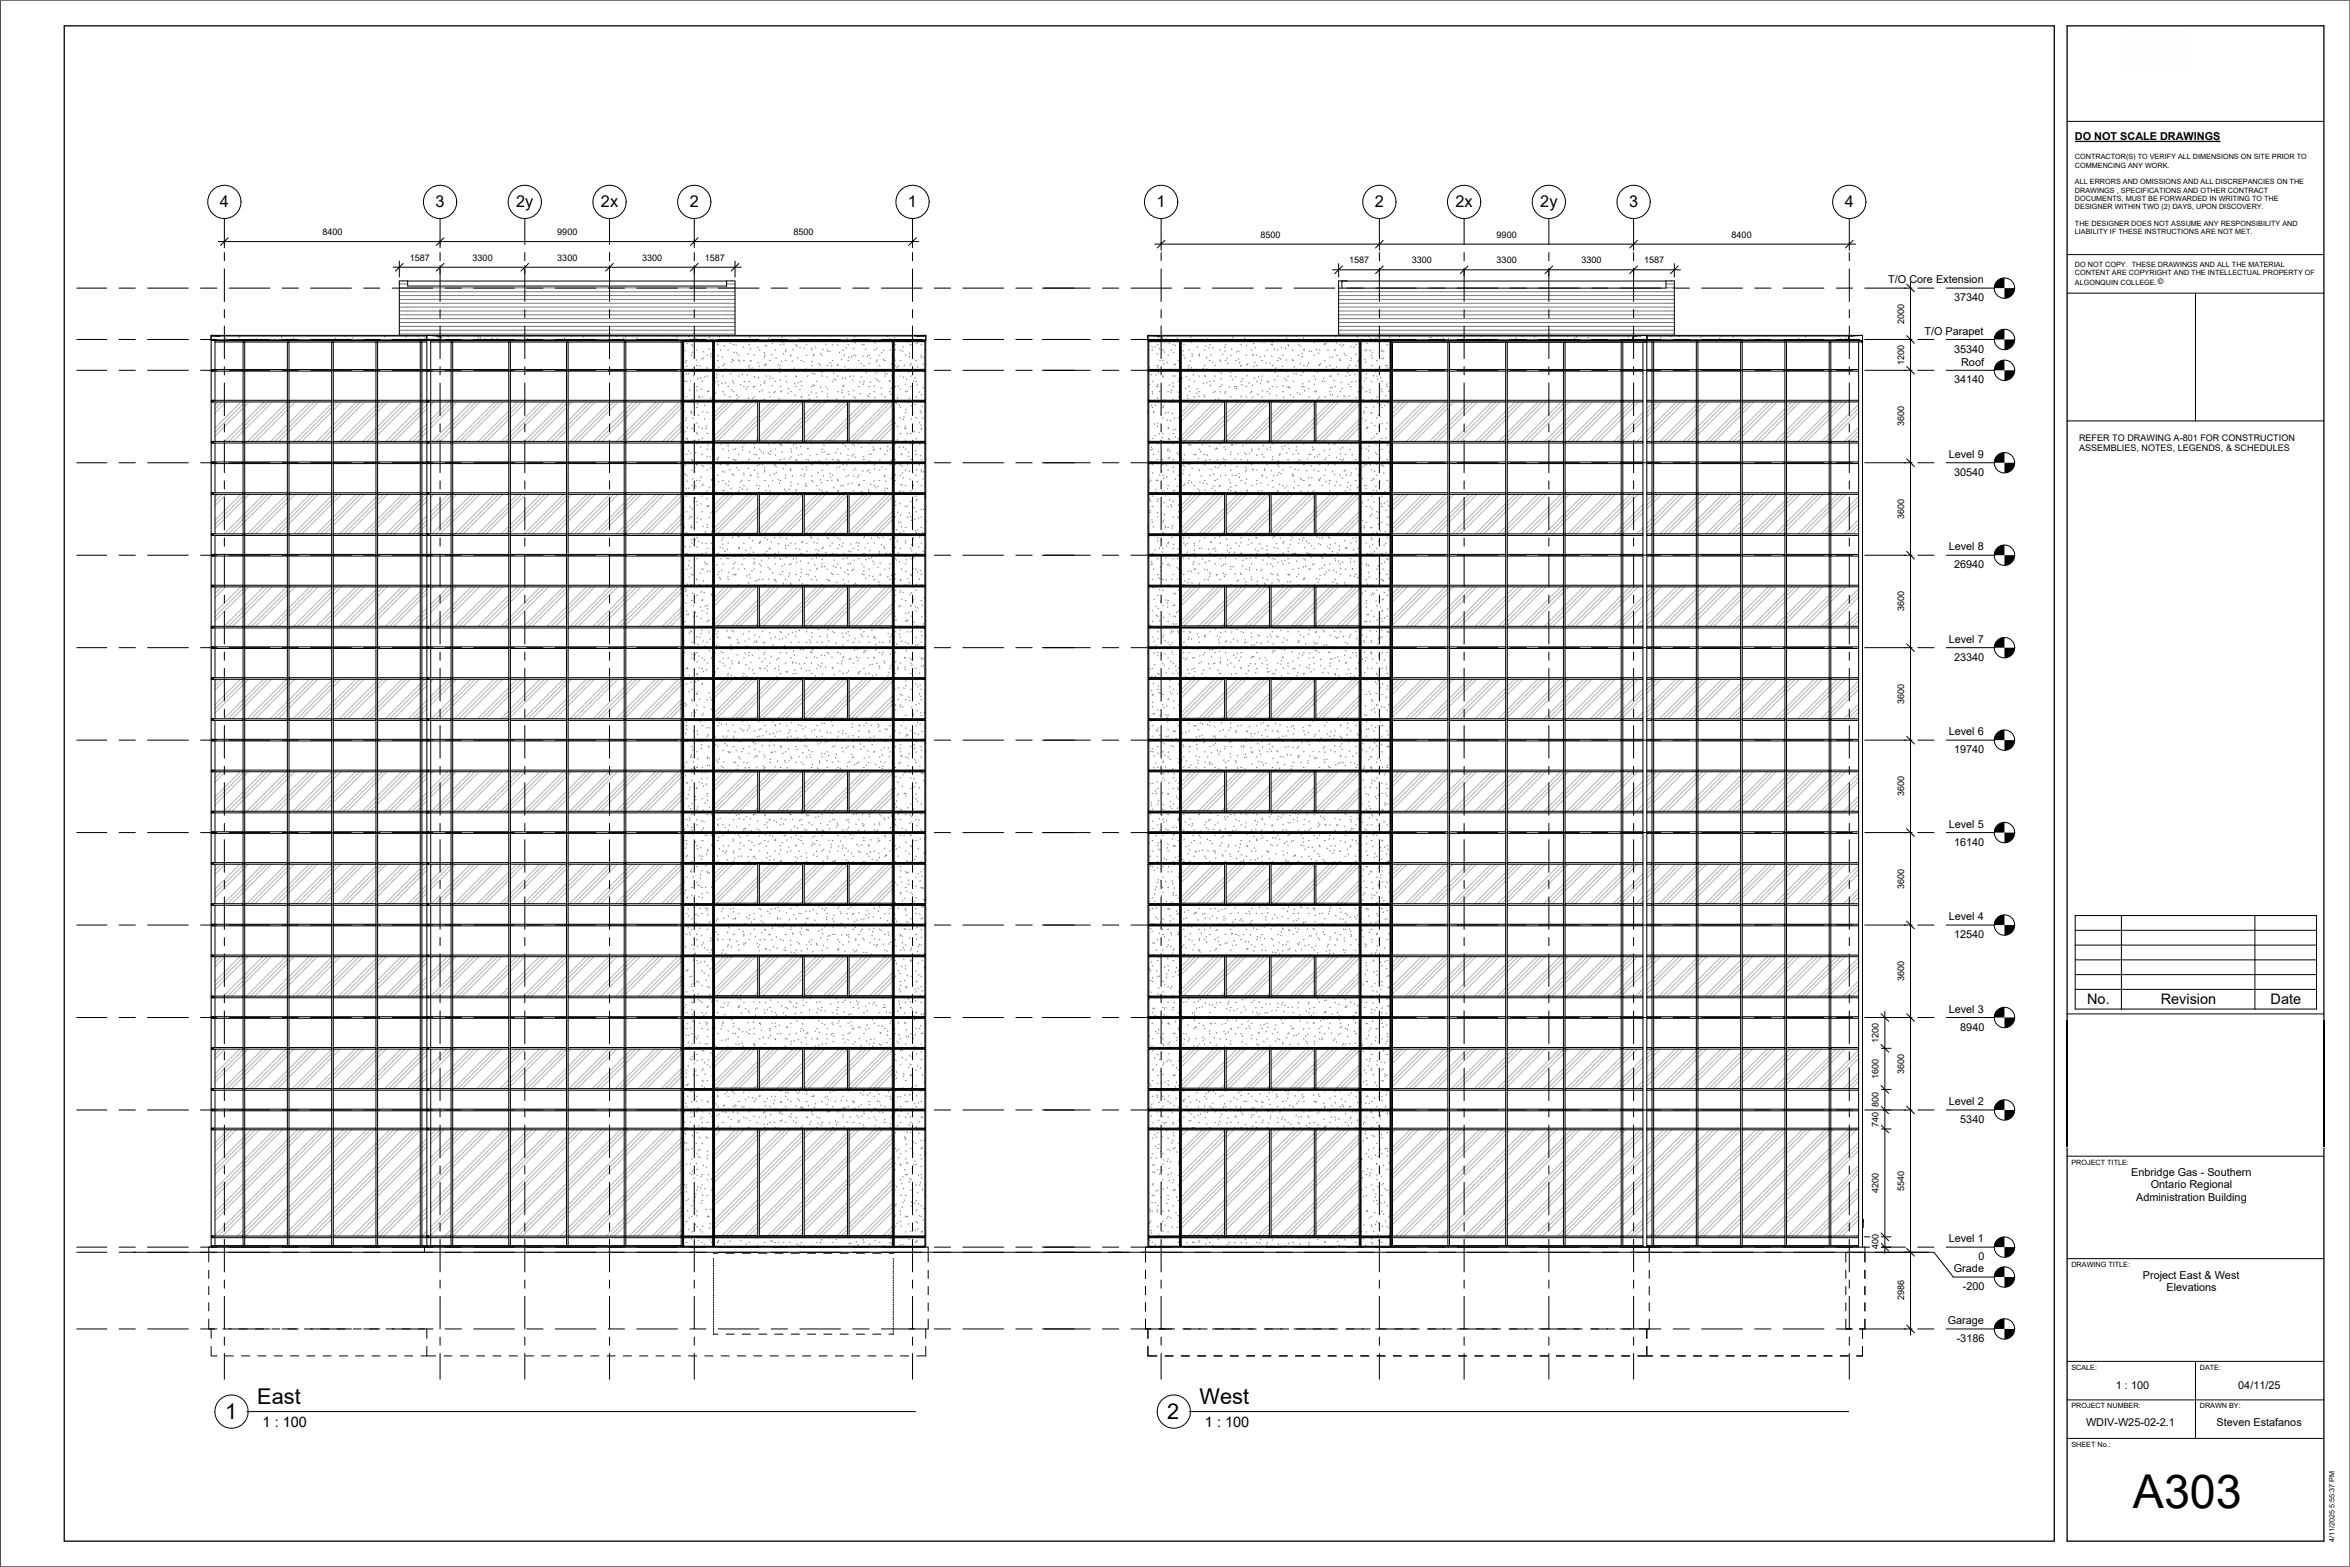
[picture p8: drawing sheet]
<svg xmlns="http://www.w3.org/2000/svg" width="914mm" height="610mm" viewBox="0 0 914 610" stroke-linecap="round" stroke-linejoin="round" font-family="sans-serif">
<defs><g id="words">
<text font-size="18.2" x="829.9" y="586.7">A303</text>
<g font-size="8.5">
<text x="100.1" y="546">East</text>
<text x="466.8" y="546">West</text>
<text x="87.6" y="552">1</text>
<text x="454.2" y="552">2</text>
</g>
<g font-size="6.3">
<text x="85.5" y="80.7">4</text>
<text x="169.4" y="80.7">3</text>
<text x="200.9" y="80.7">2y</text>
<text x="233.8" y="80.7">2x</text>
<text x="268.4" y="80.7">2</text>
<text x="353.3" y="80.7">1</text>
<text x="450" y="80.7">1</text>
<text x="534.9" y="80.7">2</text>
<text x="566.4" y="80.7">2x</text>
<text x="599.3" y="80.7">2y</text>
<text x="633.9" y="80.7">3</text>
<text x="717.8" y="80.7">4</text>
</g>
<g font-size="5.6">
<text x="812.1" y="390.6">No.</text>
<text x="840.8" y="390.6">Revision</text>
<text x="883.5" y="390.6">Date</text>
<text x="102.2" y="555.2">1 : 100</text>
<text x="468.8" y="555.2">1 : 100</text>
</g>
<g font-size="4.2">
<text x="807.4" y="54.6">DO NOT SCALE DRAWINGS</text>
<text x="734.7" y="110.2">T/O Core Extension</text>
<text x="760.4" y="117.2">37340</text>
<text x="748.8" y="130.2">T/O Parapet</text>
<text x="760.4" y="137.1">35340</text>
<text x="763.1" y="142.2">Roof</text>
<text x="760.4" y="149.1">34140</text>
<text x="758.3" y="178.2">Level 9</text>
<text x="760.4" y="185.1">30540</text>
<text x="758.3" y="214.1">Level 8</text>
<text x="760.4" y="221.1">26940</text>
<text x="758.3" y="250.1">Level 7</text>
<text x="760.4" y="257">23340</text>
<text x="758.3" y="286.1">Level 6</text>
<text x="760.4" y="293">19740</text>
<text x="758.3" y="322">Level 5</text>
<text x="760.4" y="329">16140</text>
<text x="758.3" y="358">Level 4</text>
<text x="760.4" y="364.9">12540</text>
<text x="758.3" y="394">Level 3</text>
<text x="762.7" y="400.9">8940</text>
<text x="758.3" y="430">Level 2</text>
<text x="762.7" y="436.9">5340</text>
<text x="829.3" y="457.6">Enbridge Gas - Southern</text>
<text x="831.2" y="467.1">Administration Building</text>
<text x="836.9" y="462.3">Ontario Regional</text>
<text x="758.3" y="483.3">Level 1</text>
<text x="769.9" y="490.2">0</text>
<text x="760.3" y="494.9">Grade</text>
<text x="833.8" y="497.4">Project East &amp; West</text>
<text x="763.7" y="501.9">-200</text>
<text x="843" y="502.2">Elevations</text>
<text x="757.9" y="515.1">Garage</text>
<text x="761.4" y="522.1">-3186</text>
<text x="823.3" y="540.5">1 : 100</text>
<text x="870.9" y="540.5">04/11/25</text>
<text x="811.7" y="554.9">WDIV-W25-02-2.1</text>
<text x="862.5" y="554.9">Steven Estafanos</text>
</g>
<g font-size="3.5">
<text x="125.4" y="91.5">8400</text>
<text x="216.8" y="91.5">9900</text>
<text x="308.8" y="91.5">8500</text>
<text x="490.4" y="92.5">8500</text>
<text x="582.3" y="92.5">9900</text>
<text x="673.8" y="92.5">8400</text>
<text x="159.5" y="101.5">1587</text>
<text x="183.9" y="101.5">3300</text>
<text x="216.8" y="101.5">3300</text>
<text x="249.8" y="101.5">3300</text>
<text x="274.2" y="101.5">1587</text>
<text x="525" y="102.5">1587</text>
<text x="549.4" y="102.5">3300</text>
<text x="582.3" y="102.5">3300</text>
<text x="615.3" y="102.5">3300</text>
<text x="639.7" y="102.5">1587</text>
<text x="740.9" y="125.9" transform="rotate(-90 740.9 125.9)">2000</text>
<text x="740.9" y="141.9" transform="rotate(-90 740.9 141.9)">1200</text>
<text x="740.9" y="165.9" transform="rotate(-90 740.9 165.9)">3600</text>
<text x="809" y="171.5">REFER TO DRAWING A-801 FOR CONSTRUCTION</text>
<text x="809" y="175.4">ASSEMBLIES, NOTES, LEGENDS, &amp; SCHEDULES</text>
<text x="740.9" y="201.9" transform="rotate(-90 740.9 201.9)">3600</text>
<text x="740.9" y="237.8" transform="rotate(-90 740.9 237.8)">3600</text>
<text x="740.9" y="273.8" transform="rotate(-90 740.9 273.8)">3600</text>
<text x="740.9" y="309.8" transform="rotate(-90 740.9 309.8)">3600</text>
<text x="740.9" y="345.7" transform="rotate(-90 740.9 345.7)">3600</text>
<text x="740.9" y="381.7" transform="rotate(-90 740.9 381.7)">3600</text>
<text x="730.9" y="405.7" transform="rotate(-90 730.9 405.7)">1200</text>
<text x="730.9" y="419.7" transform="rotate(-90 730.9 419.7)">1600</text>
<text x="740.9" y="417.7" transform="rotate(-90 740.9 417.7)">3600</text>
<text x="730.9" y="430.7" transform="rotate(-90 730.9 430.7)">800</text>
<text x="730.9" y="438.4" transform="rotate(-90 730.9 438.4)">740</text>
<text x="730.9" y="464" transform="rotate(-90 730.9 464)">4200</text>
<text x="740.9" y="463.3" transform="rotate(-90 740.9 463.3)">5540</text>
<text x="730.9" y="486" transform="rotate(-90 730.9 486)">400</text>
<text x="740.9" y="505.9" transform="rotate(-90 740.9 505.9)">2986</text>
</g>
<g font-size="2.8">
<text x="807.4" y="62">CONTRACTOR(S) TO VERIFY ALL DIMENSIONS ON SITE PRIOR TO</text>
<text x="807.4" y="65.3">COMMENCING ANY WORK.</text>
<text x="807.4" y="71.8">ALL ERRORS AND OMISSIONS AND ALL DISCREPANCIES ON THE</text>
<text x="807.4" y="75">DRAWINGS , SPECIFICATIONS AND OTHER CONTRACT</text>
<text x="807.4" y="78.2">DOCUMENTS, MUST BE FORWARDED IN WRITING TO THE</text>
<text x="807.4" y="81.5">DESIGNER WITHIN TWO (2) DAYS, UPON DISCOVERY.</text>
<text x="807.4" y="88">THE DESIGNER DOES NOT ASSUME ANY RESPONSIBILITY AND</text>
<text x="807.4" y="91.2">LIABILITY IF THESE INSTRUCTIONS ARE NOT MET.</text>
<text x="807.4" y="103.8">DO NOT COPY. THESE DRAWINGS AND ALL THE MATERIAL</text>
<text x="807.4" y="107.2">CONTENT ARE COPYRIGHT AND THE INTELLECTUAL PROPERTY OF</text>
<text x="807.4" y="110.7">ALGONQUIN COLLEGE.©</text>
<text x="806" y="453.1">PROJECT TITLE:</text>
<text x="806" y="492.9">DRAWING TITLE:</text>
<text x="806" y="532.9">SCALE:</text>
<text x="855.9" y="532.9">DATE:</text>
<text x="806" y="547.9">PROJECT NUMBER:</text>
<text x="855.9" y="547.9">DRAWN BY:</text>
<text x="806" y="562.9">SHEET No.:</text>
<text x="908.4" y="599.9" transform="rotate(-90 908.4 599.9)">4/11/2025 5:55:37 PM</text>
</g>
</g></defs>
<g fill="none" stroke="#7e7e7e" stroke-width=".39">
<path d="M83.4 131.8l.1 .3M87.9 131.5l.2 .3M88.3 132.1h.3M90.9 132.2h.1M92.2 132.5h.1M92.4 130.6l.2 .1M93.4 131.1l-.2 .3M94.4 132.1h.3M98.1 132.4l.1 .1M98.5 132.1h.3M99.5 132.2l-.1 .1M99.7 131.7l.2 .3"/>
<path d="M106.9 131.9l-.1 .3M108.6 132.1h.3M109.7 130.5l-.1 .2M109.7 131.2l-.1 .2M111.6 131.9l.1 .3M114.3 131.4l-.2 .3M114.7 132.1h.3M115.9 132.2l-.2 .2M119.1 132.2l.1 .1M120.4 132.4v.1M120.8 132.1h.3M126.3 132.5h.1"/>
<path d="M130.6 131.5l-.1 .3M133 132.1h.3M134.3 130.7l.1 .1M135.2 131.8l-.2 .3M137 131.3l.2 .3M137.9 130.5l-.2 .2M139.1 132.1h.3M141.6 130.5l.1 .1M143.1 132.1h.4M148.6 132.3l-.1 .2M149.8 130.8l-.2 .3M153.3 132.1h.3"/>
<path d="M157.9 130.9l.2 .3M159.4 132.1h.3M162.5 130.7l.1 .2M163.4 131.6l-.2 .3M165.2 131.4l.2 .3M165.4 132.1h.4M166 130.5l-.1 .1M166.1 130.9l-.1 .3M168 132.1v.1M168.9 130.5l-.2 .1M170.7 131.2l-.2 .3M173.6 132.4l.1 .1"/>
<path d="M174.3 130.9l.1 .2M177.6 132.1h.4M183.7 132.1h.4M185.2 130.5l-.1 .2M186.1 131.1l.2 .2M187 131.3l-.1 .2M187.8 132.1h.3M188.9 131.8l.1 .3M189.8 130.7h.1M191.6 131.5l-.2 .3M193.4 131.5l.2 .3M197.9 132.1h.4"/>
<path d="M199.7 130.5l.2 .2M204 132.1h.4M205.2 131.7l.2 .3M206.1 130.7l-.1 .2M206.8 132.2l-.2 .2M210.1 132.1h.3M211.7 130.7h.1M217 132.1l-.1 .1M217.1 131.9l.1 .3M219.8 131.4l-.2 .3M220.8 130.5h.1M222.3 132.1h.3"/>
<path d="M222.5 130.7l-.1 .2M222.7 132.2l.2 .2M223.2 132.2l-.2 .3M225.1 130.5h.1M227.1 130.9l-.2 .3M227.7 132.4v.1M227.9 130.6l.1 .1M228.4 132.1h.3M232.4 132.1h.4M233.4 132.2h.1M239.8 130.7l.1 .2M241.5 130.5h.1"/>
<path d="M242.5 131.3l.2 .3M242.6 132.1h.3M243.4 131l-.1 .3M246.2 130.5l-.2 .2M248 131.3l-.2 .3M248.7 132.1h.3M248.9 130.5l.1 .1M250.9 132.3l.1 .2M254.8 132.1h.3M255.9 132.4l-.1 .1M256.1 130.7h.1M262.5 130.6l-.1 .1"/>
<path d="M263.1 132.2h.1M263.4 131l.2 .3M265.8 139.5l.1 .3M265.8 137l-.1 .2M265.8 134.1h.2M265.8 138.2h.2M266.5 136.2l.1 .3M267 132.1h.3M267.2 133.5l.2 .3M268 130.7l.1 .3M269 134.1h.3M269 138.2h.3"/>
<path d="M269 132.9h.3M269.2 137l.2 .3M269.6 134.4l-.2 .3M270.4 137.2l-.2 .3M270.7 131.4l.2 .3M271 136.2h.4M271.1 139.9l-.2 .3M271.9 132.2l.1 .1M273 139.5l.2 .3M273.1 132.1h.3M273.4 132.8l-.1 .1M273.4 131.9l-.2 .3"/>
<path d="M273.5 132.2h.1M273.8 136.7l.1 .3M273.9 139.2l-.2 .3M275.1 138.2h.3M275.1 132.9h.3M275.9 135.7l-.2 .3M276.2 131.1l-.2 .3M276.5 137.5l.2 .2M276.6 138.4l-.1 .3M277.1 136.2h.2M277.1 132.1h.3M277.3 138.2h.2"/>
<path d="M277.7 136.2h.1M279 133.7l.2 .3M279.1 132.4l.1 .1M279.1 134.1h.4M279.3 138.2l.2 .3M279.5 132.2l-.1 .1M279.8 130.9l.1 .3M280.4 135.9l-.1 .3M281.2 138.7l-.2 .3M281.8 134.4l.2 .3M282.6 132.7l.2 .1M283.2 136.2h.3"/>
<path d="M283.5 130.7l-.2 .3M284.1 132.3l-.1 .2M284.2 133.4l-.1 .3M284.9 139.7l.1 .3M285.2 134.1h.4M285.6 136.9l.2 .3M286.3 134.1l.2 .3M286.7 137.2l-.1 .3M286.9 132.9l-.1 .1M287.3 138.2h.3M287.3 132.9h.3M287.3 132.1h.3"/>
<path d="M289.1 134.9l.2 .3M289.8 132l-.2 .2M291.3 137.5l-.2 .3M291.3 134.1h.4M291.6 131.1l.2 .3M291.9 135.6l.2 .3M293.4 138.2h.3M293.4 132.9h.3M293.4 132.1h.3M294.2 132.5h-.1M294.4 131.8l.2 .3M295 135l-.1 .3"/>
<path d="M295.3 130.7h.1M295.4 136.2h.3M297.4 138.2h.4M297.4 132.9h.4M297.4 137.1l.2 .3M297.5 138.8l-.1 .3M297.8 134.3l-.1 .3M298.2 134.3l.1 .3M298.9 131.6l.2 .2M299 132.7l.1 .1M299.4 132.1h.4M299.8 130.7l-.1 .3"/>
<path d="M300.2 137.8l.2 .3M300.6 133.5l-.2 .3M301.5 136.2h.3M301.8 132.5l.1 .1M302.1 139.1l-.2 .3M302.5 130.5l-.1 .1M303.5 134.1h.3M304.4 131l-.2 .3M304.5 133l.1 .3M304.7 137.6l.2 .3M305.1 133.8l-.1 .3M305.2 130.5l.2 .2"/>
<path d="M305.5 136.2h.4M305.9 136.6l-.2 .3M306.1 132.9h.1M307.5 138.3l.2 .3M307.6 138.2h.3M307.6 132.9h.3M308.6 135.8l-.1 .3M309.6 134.1h.3M310 134.5l.2 .3M310.3 139.1l.2 .3M310.6 132.5l-.1 .1M310.8 131.8l.1 .2"/>
<path d="M310.8 132.7l.2 .2M311.4 135.1l-.2 .3M311.6 132.1h.4M312.3 132.2l-.1 .2M312.8 135.3l.2 .3M313.3 132.7l-.1 .1M313.7 134.1h.3M313.7 138.2h.3M313.7 132.9h.3M315.2 132.6v.1M315.7 136.2h.3M315.9 135.4l-.1 .2"/>
<path d="M316.6 137.8l.1 .3M316.7 138.1l-.2 .3M317.2 130.7v.1M317.3 135l.2 .3M317.7 132.1h.4M318.9 130.5l-.1 .1M319.5 137.4l-.2 .3M319.7 138.2h.4M319.7 132.9h.4M320.1 135.7l.2 .3M321.5 133.9l-.2 .3M321.8 136.2h.3"/>
<path d="M321.8 132.1h.3M322.2 136.6l-.1 .3M322.6 132l.1 .2M322.9 136.5l.1 .3M323.5 130.6l-.1 .1M323.8 134.1h.3M325.5 132.9v.1M326 134.1l-.1 .3M326.3 130.5h.1M326.8 136.9l-.2 .3M327.5 139.7l-.2 .3M327.9 136.2h.3"/>
<path d="M328.2 132.3l.2 .2M328.4 138l.2 .3M329.2 135.2l.1 .3M329.7 132.7l-.1 .1M329.8 131.6l-.2 .3M329.9 134.1h.3M329.9 132.5l.1 .2M330.3 138.9l-.2 .3M331.2 138.7l.2 .3M331.9 138.2h.4M331.9 132.9h.4M331.9 132.1h.4"/>
<path d="M332.3 135.4l-.2 .3M332.6 130.9l-.2 .3M332.7 133.2l.1 .3M333.1 138.2l-.2 .3M333.5 130.6v.1M334.3 132.8l-.1 .1M335.4 133.9l.2 .3M335.7 138.4l.2 .3M336 134.1h.3M336.8 135.7l-.1 .3M337.6 138.5l-.2 .3M338 138.2h.4"/>
<path d="M338 132.9h.4M338 132.1h.4M338.5 139.2l.2 .3M340.1 136.2h.3M340.4 132.2v.1M340.6 133.2l-.1 .3M341 135.4l.2 .3M341.3 139.9l.1 .3M341.7 132.6l.1 .1M341.9 132.9h.1M342.1 138.2h.3M342.1 132.9h.3"/>
<path d="M343.1 137l-.1 .3M343.4 132.5l-.1 .2M343.8 136.1l.1 .3M343.9 139.8l-.2 .2M344.1 132.1h.3M345.3 130.7l.1 .2M346.1 136.2h.4M346.2 131.7l-.2 .3M347.2 133.1l.2 .3M347.4 137.6l.1 .1M347.6 138.6l.1 .2M347.7 137.3l-.2 .2"/>
<path d="M348 131.3l.2 .3M348.2 134.1h.3M348.3 135.9l.2 .3M349.3 132.2h.1M350.2 136.2h.3M350.7 132l-.1 .2M351.1 136.6l.1 .3M351.5 134.8l-.2 .2M351.7 130.5l-.2 .2M352.2 138.2h.4M352.2 132.9h.4M353.6 132.9l.1 .2"/>
<path d="M353.8 137.4l.2 .2M354 138.5l-.2 .3M354.2 134l-.1 .3M354.3 134.1h.3M354.4 130.5l.1 .1M356.1 130.7v.1M356.3 132.1h.3M356.3 133.6l.2 .3M356.4 132.3l.1 .2M357 133.3l-.2 .3M358.3 134.1h.4M358.3 138.2h.4"/>
<path d="M358.3 132.9h.4M358.5 138.8l-.2 .3M359.4 138.8l.2 .3M360.1 136.2h.1M265.7 151.1h.1M265.8 153.3l-.1 .1M265.8 152.8h.1M265.8 156.5h.2M265.8 144.3h.1M266 148.3l-.2 .2M266.1 159.9l.1 .3M266.3 148.1l.1 .3"/>
<path d="M266.5 156v.2M266.7 140.8l.2 .3M267 148.3h.3M267 154.4h.3M267 140.2h.3M267 145.3l.2 .3M267.3 142.4l-.2 .3M268.1 145.2l-.2 .3M268.3 151.6l.2 .3M268.8 148l-.2 .3M269 156.5h.3M269 159.8l-.2 .3"/>
<path d="M269.3 155.3l-.2 .3M269.8 146l.1 .3M271 150.4h.4M271 158.5h.4M271 155.8h.4M271 142.2h.4M271.1 144.2l-.2 .2M271.3 151.8l-.2 .3M271.3 156.9l.2 .3M271.6 147.2l-.2 .3M272 154.5l-.1 .3M272.1 154.1l.1 .3"/>
<path d="M272.3 142.3l.1 .2M272.5 146.8l.2 .3M272.8 151.3l.2 .3M273.1 148.3h.3M273.1 154.4h.3M273.3 156.1l-.2 .2M273.5 144h-.1M273.6 156.3l.1 .1M274.1 157.6l.2 .3M274.3 146.5l-.1 .3M275.1 143l.1 .3M275.1 146.3h.3"/>
<path d="M275.1 152.4h.3M275.1 144.4h.3M275.6 152.1l.2 .3M275.8 152l-.1 .3M276.6 154.8l-.2 .3M277.1 154.4h.4M277.1 158.5h.2M277.1 155.8h.3M277.1 142.2h.2M277.3 157.6l-.2 .3M277.3 146.3h.2M277.7 142.2h.1"/>
<path d="M277.7 154.4h.1M278.1 148.3l.2 .3M278.1 144l-.1 .2M278.4 152.8l.1 .3M278.8 145.5l.2 .3M278.9 146.8l-.2 .3M279.1 148.3h.4M279.1 140.2h.4M279.6 142.7l.1 .3M279.6 149.5l-.1 .3M280.4 144.2l.1 .2M280.9 149l.1 .3"/>
<path d="M281.2 146.3h.3M281.2 152.4h.3M281.2 155.8h.3M281.2 144.4h.3M281.2 142.2h.3M281.8 143.7l-.1 .2M281.9 141.5l-.1 .3M282.1 153.3l-.1 .3M282.4 143.5l.1 .2M282.4 148.8l-.2 .3M283.2 150.4h.3M283.9 155.7h.1"/>
<path d="M283.9 154.3l.2 .3M284.4 145.3l-.1 .3M284.7 151.5l.1 .3M284.7 140.8l-.2 .2M285.2 148.1l-.2 .2M285.2 152.4h.4M285.2 140.2h.4M285.2 144.4l.1 .1M285.4 148.7l.2 .3M286.7 153.6l-.2 .3M286.7 155l.2 .3M287.3 146.3h.3"/>
<path d="M287.3 154.4h.3M287.3 144.4h.3M287.5 140l-.2 .3M287.6 140.4l.2 .3M288.2 149.5l.1 .3M289 145.6l-.2 .2M289.3 150.4h.3M289.3 140.2h.3M289.7 148.3l-.2 .3M290.4 151.1l-.1 .3M290.7 145.7l.1 .3M290.9 150.2l.2 .3"/>
<path d="M291.2 154.8l.2 .3M291.3 148.3h.4M291.3 155.8h.4M291.3 142.2h.4M291.4 142.9l.2 .3M292 140.3l-.2 .3M292.2 140.2l.1 .2M292.2 144.4h.1M292.7 143.1l-.1 .2M292.9 154.9l-.1 .3M293.2 150.4l-.2 .2M293.4 150.4h.3"/>
<path d="M293.4 154.4h.3M293.4 146.4l.2 .3M294 155.5l.1 .2M294.9 140.9l.2 .3M295.2 146.8l-.1 .3M295.4 152.4h.3M295.5 142.3l-.2 .3M296 149.6l-.2 .3M296.5 151.7l.2 .3M297.2 148.9l.2 .3M297.4 148.3h.4M297.4 155.8h.4"/>
<path d="M297.4 142.2h.4M297.5 155.2l-.2 .3M297.7 141.6l.2 .3M298 146.2l.1 .3M298.3 141.6l-.2 .3M299.3 152.5l.1 .2M299.4 146.3h.4M299.4 154.4h.4M299.4 144.4h.4M299.4 140.2h.4M299.8 147.1l-.2 .3M300.5 149.9l-.1 .3"/>
<path d="M300.8 146.9l.1 .3M301.3 152.7l-.2 .3M301.5 148.3h.3M301.5 152.4h.3M302.8 141.8l-.1 .3M303.1 155l.1 .2M303.3 143.1l.1 .3M303.5 150.4h.3M303.5 155.8h.3M303.5 142.2h.3M303.5 147.7l.2 .2M303.6 144.6l-.2 .3"/>
<path d="M303.8 152.2l.2 .3M303.8 144.3l-.1 .1M304 140.3l.2 .3M304 151.9l-.1 .3M305 155.8l-.2 .1M305.5 146.3h.4M305.5 144.4h.4M305.5 140.2h.4M306.1 148.4l-.2 .3M306.1 144l.1 .2M306.3 144l-.1 .2M306.6 152.9l.1 .3"/>
<path d="M306.8 151.2l-.2 .3M307.6 152.4h.3M308.4 140.4l-.2 .2M309.1 149.1l.1 .3M309.1 143.1l-.2 .3M309.3 153.7l.2 .3M309.6 146.3h.3M309.6 150.4h.3M309.6 144.4h.3M309.8 146.4l.2 .3M309.9 143.7v.1M310.6 143.6v.1"/>
<path d="M310.6 148.7l-.2 .3M311 144.2h-.1M311.3 151.4l-.1 .3M311.6 148.3h.4M311.6 154.4h.4M311.6 140.2h.4M311.8 149.9l.2 .3M312 155.7l.1 .1M312.1 154.2l-.2 .3M312.9 140.6l-.2 .3M313.4 144.4l.1 .2M313.6 143.4l-.1 .3"/>
<path d="M314.4 146.2l-.2 .3M314.9 153.5l-.2 .3M314.9 155.2l.2 .2M315.6 152.4l.2 .3M315.7 150.4h.3M315.7 155.8h.3M315.7 142.2h.3M315.8 140.5l.2 .3M316.1 145.1l.2 .3M316.4 149.6l.1 .3M316.9 150l-.2 .3M317.2 145.4l-.2 .3"/>
<path d="M317.6 152.7l-.1 .3M317.7 155.9v.1M317.7 148.3h.4M317.7 154.4h.4M318.6 141.3l.2 .3M318.8 143.7h.1M319.2 150.4l.1 .2M319.2 141.9l-.2 .3M319.7 146.3h.4M319.7 152.4h.4M319.7 144.4h.4M319.9 144.7l-.1 .3"/>
<path d="M321.3 155.9h.1M321.4 150.2l-.1 .3M321.7 146.6l.1 .3M321.8 154.4h.3M321.8 155.8h.3M321.8 142.2h.3M321.9 151.1l.2 .3M322.2 153l-.2 .3M322.2 155.6v.1M322.5 144l.1 .1M322.8 155.9v.1M323.1 141l.2 .3"/>
<path d="M323.7 142.2l-.1 .3M323.8 148.3h.3M323.8 140.2h.3M324.4 147.3l.2 .3M324.5 145l-.2 .2M325.2 147.7l-.2 .3M325.7 155l-.2 .3M325.8 146.3h.4M325.8 152.4h.4M325.8 155.8h.4M325.8 144.4h.4M325.8 142.2h.4"/>
<path d="M325.9 141.8l.2 .3M327.4 144.2l-.1 .1M327.5 152.6l.1 .3M327.7 151.5l-.2 .3M327.9 150.4h.3M328 147l-.2 .3M328.2 149.8l.2 .3M328.5 154.3l-.2 .3M328.7 142.5l.2 .3M329 147l.1 .3M329.5 144.2l.1 .1M329.9 152.4h.3"/>
<path d="M329.9 140.2h.3M330 143.5l-.1 .2M330.2 153.3l.2 .3M330.8 146.2l-.2 .3M331.7 147.8l.2 .3M331.9 146.3h.4M331.9 154.4h.4M332 144.2l.3 .2M332.2 151.8l-.1 .3M333 154.6l-.2 .3M334 150.4h.3M334 140.2h.3"/>
<path d="M334.1 155.9l.1 .1M334.2 144l.1 .2M334.4 144h.1M334.5 148.5l.2 .3M334.8 153.1l.1 .2M335 141.2l.1 .3M335.3 146.5l-.2 .3M335.6 155.9h.1M336 148.3h.3M336 155.8h.3M336 142.2h.3M336 149.3l-.1 .3"/>
<path d="M337 144.7l.2 .3M337.6 153.8l.1 .3M338 150.4h.4M338 154.4h.4M338.1 143.7h.1M338.3 141.2l-.1 .3M338.5 153.1l-.1 .3M338.8 148.5l-.2 .3M339.2 155.9v.1M340.1 152.4h.3M340.1 150l.1 .3M340.2 155.7l.1 .2"/>
<path d="M340.3 154.5l.2 .3M340.8 147.2l.2 .3M340.8 145l-.1 .3M341.1 140.5l-.2 .3M341.5 144.5l.2 .3M341.6 147.8l-.2 .3M342.1 148.3h.3M342.1 155.8h.3M342.1 142.2h.3M342.4 143.8l.1 .2M342.8 150.8l.2 .2M343.1 153.4l-.2 .2"/>
<path d="M344.1 146.3h.3M344.1 154.4h.3M344.1 144.4h.3M344.1 140.2h.3M344.3 145.2l.2 .3M345.4 145.3l-.2 .3M345.9 156h.1M346.1 148.1l-.2 .3M346.1 148.3h.4M346.1 152.4h.4M346.6 153.3l.2 .2M346.8 141.4l.2 .3"/>
<path d="M346.9 150.8l-.2 .3M347 143.7l.1 .1M347.1 145.9l.1 .3M347.5 150.7v.1M347.9 155.1v.1M348.2 150.4h.3M348.2 156.5h.3M348.2 155.8h.3M348.2 142.2h.3M348.4 140l-.2 .3M348.6 156.8l.2 .3M349.2 142.8l-.2 .3"/>
<path d="M349.4 154.6l-.2 .3M349.6 142.2l.2 .3M349.6 150.1l-.1 .3M350.1 157.4l-.2 .3M350.1 151.2l.2 .3M350.2 146.3h.3M350.2 158.5h.3M350.2 144.4h.3M350.2 140.2h.3M350.9 156.2l.1 .2M351.7 146.6l-.2 .3M351.9 142.1l-.1 .2"/>
<path d="M352 155.8l.1 .1M352.2 152.4h.4M352.4 149.4l-.2 .3M352.4 159.3l.2 .3M352.6 147.4l.2 .3M352.9 152l.2 .3M353.2 156.5l.1 .3M353.4 144.7l.1 .3M353.9 154.9l-.2 .3M354.1 141.9l.2 .3M354.3 146.3h.3M354.3 150.4h.3"/>
<path d="M354.3 156.5h.3M354.3 144.4h.3M354.6 157.7l-.1 .3M354.7 141.3l-.2 .3M355.1 156.4h.1M355.4 148.2l.2 .3M355.9 157.2l.2 .3M356.2 146.9l-.2 .3M356.3 148.3h.3M356.3 154.4h.3M356.3 140.2h.3M356.9 142.6l.2 .3"/>
<path d="M356.9 149.6l-.1 .3M357.7 144.2l.1 .2M357.7 152.4l-.2 .3M358.1 159.7l-.1 .3M358.3 156.5h.4M358.5 153.5l.1 .2M358.7 158l.2 .3M358.7 143.8l.2 .2M359.2 150.7l.2 .3M359.2 141.6l-.1 .3M359.7 143.4l.1 .3M359.9 144.5l-.1 .2"/>
<path d="M359.9 144.5l.1 .2M360 159.7l-.1 .3M360.1 148.3h.1M360.1 152.4h.1M360.1 158.5h.1M265.8 160.5h.2M265.8 166.6h.2M265.8 178.8h.2M266.1 172.3v.1M266.7 167.9l-.2 .3M267 162.5h.3M267 170.7h.3"/>
<path d="M267 176.8h.3M267 163.3l-.2 .3M267.3 166.2l.2 .3M267.4 170.6l-.1 .3M267.9 171.9h-.1M267.9 175.3l.2 .3M268.8 160.7l.2 .2M268.9 176.2l-.1 .3M269 160.5h.3M269 166.6h.3M269 178.8h.3M269.7 179l-.2 .3"/>
<path d="M269.7 162.6l-.1 .3M270.2 179.7l.2 .2M270.4 171.5l.1 .2M270.7 176l.1 .3M271 164.6h.4M271 172.7h.4M271.1 168.7l.2 .3M271.2 168.1l-.1 .3M271.6 161.4l.2 .3M271.9 165.9l.1 .3M272 170.9l-.2 .3M272.7 173.7l-.2 .3"/>
<path d="M273.1 166.6h.3M273.1 170.7h.3M273.1 176.8h.3M273.3 172.4v.1M273.5 160.1l-.1 .3M274.3 162.9l-.2 .3M274.7 166.7l.1 .3M275 165.6l-.2 .3M275.1 160.5h.3M275.1 168.6h.3M275.1 174.7h.3M275.2 177.5l-.2 .3"/>
<path d="M275.5 172.9l-.2 .3M276.2 177.5l.2 .3M277 174.7l.1 .3M277.1 164.6h.2M277.1 176.8h.4M277.2 162.9l.1 .2M277.3 160.5h.2M277.3 168.6h.2M277.5 177.9v.1M277.5 175.3l-.1 .3M277.5 167.6l.1 .1M277.6 165.2h.1"/>
<path d="M277.7 176.8h.1M277.7 174.5l.1 .2M277.7 172l.1 .1M278.2 172.4l-.1 .1M279 178.2l.2 .3M279.1 178.8h.4M279.7 177.7l-.1 .3M280.5 172.7l.1 .3M281.2 174.7h.3M281.2 179.7l-.2 .2M282.8 172.5l-.2 .3M283.2 172.7h.3"/>
<path d="M283.2 173.4l.2 .3M283.5 178l.2 .3M283.5 175.2l-.1 .3M285.2 174.7h.4M285.2 178.8h.4M285.7 179.8v.1M286 179l-.1 .3M286.3 178.7l.2 .3M286.3 174.5l-.2 .3M287.3 176.8h.3M288.8 174.9l.2 .3M289.1 179.4l.1 .3"/>
<path d="M289.1 173.8l-.2 .3M289.3 172.7h.3M289.7 172.4h.1M290.6 179.3l-.2 .3M291.3 178.8h.4M291.6 175.7l.1 .3M292.5 172.1v.1M293.4 172.7h.3M293.4 176.8h.3M293.6 174l-.2 .3M294.4 176.8l-.2 .3M295.4 178.2l.1 .3"/>
<path d="M295.4 174.7h.3M296.1 175.4l.2 .3M297.1 176.1l-.1 .3M298.4 179.8l.2 .1M298.9 176.1l.1 .3M299.2 172.5l-.2 .3M299.4 176.8h.4M299.9 175.3l-.2 .3M301.4 172.4l.1 .2M301.5 174.7h.3M301.6 176.9l.2 .3M303.4 172.1l.1 .1"/>
<path d="M303.5 172.7h.3M303.5 178.8h.3M303.7 172.8l-.2 .3M304.1 173.1l.2 .3M304.4 175.6l-.1 .3M305.2 178.4l-.2 .3M307.2 178.4l.2 .3M307.6 174.7h.3M307.9 175.6l.2 .3M308 177.6l-.2 .3M308.7 172.8l.1 .3M309.6 172.7h.3"/>
<path d="M309.6 178.8h.3M310 179.1l.1 .3M310 174.1l-.2 .3M310.7 176.9l-.1 .3M311.4 173.6l.2 .2M311.6 176.8h.4M313.7 178.8h.3M313.9 179.8l-.1 .1M314.2 174.3l.2 .3M314.5 178.8l.2 .3M314.5 174.4l-.2 .3M315.3 177.2l-.2 .2"/>
<path d="M315.7 172.7h.3M316 179.9l-.1 .2M317.3 179.6v.1M317.7 176.8h.4M318.2 172v.1M318.8 179.2l-.2 .3M319.5 179.7h.1M319.7 174.7h.4M319.8 175.8l.1 .3M320.5 173l.2 .3M320.8 175.7l-.2 .3M321.5 178.4l-.1 .3"/>
<path d="M321.8 176.8h.3M322.5 176.5l.2 .3M323.8 178.8h.3M325.3 175.9l-.1 .3M325.8 174.7h.4M326.1 178.7l-.2 .3M326.3 179l.2 .3M326.6 179.8l.1 .1M327.1 176.3l.1 .2M327.9 172.7h.3M329.1 173.4l-.1 .3M329.8 177l.2 .3"/>
<path d="M329.9 174.7h.3M329.9 178.8h.3M331.6 172.1l.1 .2M331.6 177.2l-.1 .3M331.9 172.7l-.2 .3M331.9 176.8h.4M332.3 173.2l.2 .3M332.4 180l-.1 .1M332.6 177.7l.2 .3M334 172.7h.3M334.6 172v.1M335.1 174l.2 .2"/>
<path d="M336 178.8h.3M336.2 177.5l-.2 .3M337.5 179.7h-.1M338 172.7h.4M338 176.8h.4M338.2 179.2l.1 .3M338.9 176.5l.2 .2M339.1 172.4l-.1 .1M339.7 173.7l.1 .3M339.9 175l-.1 .3M340.1 174.7h.3M340.9 180l.1 .1"/>
<path d="M342.1 179.7l-.1 .2M342.4 174.4l.2 .3M342.4 178.8l-.1 .3M342.7 174.3l-.2 .2M344.1 176.8h.3M345.2 175.2l.2 .3M345.5 173.5l-.2 .3M345.6 179.9v.1M346.1 174.7h.4M347 179.1l-.2 .2M347.7 178.9v.2M347.7 165.7h-.1"/>
<path d="M347.8 166.9l.1 .3M348.2 164.6h.3M348.2 172.7h.3M348.2 178.8h.3M349.2 165.8l.2 .3M349.3 171l-.2 .3M350 173.8l-.1 .3M350.2 162.5h.3M350.2 168.6h.3M350.7 176.7l.2 .2M350.8 176.6l-.2 .2M351.5 173.9l.2 .3"/>
<path d="M351.6 163l-.2 .2M351.7 162l.2 .3M352 166.6l.1 .3M352.2 160.5h.4M352.2 166.6h.4M352.2 174.7h.4M352.2 171.1l.2 .3M352.3 165.7l-.1 .3M353.1 168.5l-.2 .3M353.5 177.4l.2 .3M353.5 175.8l-.1 .3M354.3 168.6h.3"/>
<path d="M354.3 172.7h.3M354.3 178.8h.3M354.5 162.8l.1 .3M355.1 171.9l.1 .2M355.4 160.5l-.2 .2M355.5 172.4l-.1 .2M355.8 167.8l-.1 .3M356.3 162.5h.3M356.3 170.7h.3M356.3 176.8h.3M356.3 175.1l-.2 .3M357.3 179.9l.1 .2"/>
<path d="M357.5 168.1l.2 .3M357.8 172.6l.1 .3M357.9 164.2l-.2 .3M358.1 177.1l.1 .3M358.3 165.3l.1 .3M358.3 160.5h.4M358.3 166.6h.4M358.3 178.8h.4M358.6 167l-.2 .3M359 162.5l.2 .3M359.8 172.2l.1 .2M360.1 171.5l-.1 .3"/>
<path d="M360.1 170.7h.1M360.1 174.7h.1M360.2 167.3h.1M265.8 197.9l-.1 .2M265.8 182.8h.2M265.8 188.9h.2M265.8 197.4v.1M265.9 188.6l.1 .2M266.4 180.8l.2 .3M266.6 184.2l-.1 .3M266.9 189.9l.2 .3M267 184.9h.3"/>
<path d="M267 193h.3M267 199.1h.3M267.4 187l-.2 .3M268.1 189.8l-.2 .3M268.6 197.1l-.2 .3M269 182.8h.3M269 188.9h.3M269.3 197.9l.1 .3M269.5 186.1l.1 .3M269.7 190.6l.2 .3M270 195.1l.2 .3M270.2 183.3l.2 .3"/>
<path d="M270.4 181.7l-.2 .3M270.6 193.6l-.2 .3M270.9 189l-.2 .3M270.9 180.5l.2 .3M271 180.8h.4M271 186.9h.4M271 195h.4M271.4 196.3l-.2 .3M272.2 186.8l.2 .3M272.6 192.1l-.1 .2M272.8 195.9l.1 .3M272.9 185.5l-.2 .3"/>
<path d="M273.1 188.9h.3M273.1 193h.3M273.1 199.1h.3M273.2 181l-.2 .3M273.7 188.3l-.2 .3M273.7 181.3l.2 .3M275.1 182.8h.3M275.1 191h.3M275.1 197.1h.3M275.1 193.8l-.1 .3M275.3 192.1h.1M275.4 192.4h.1"/>
<path d="M275.9 196.6l-.2 .3-.2-.3M275.9 180.4l-.1 .1M276 189.3l.2 .3M276.5 182l.2 .3M276.6 199.4l-.1 .3M276.8 186.6l.1 .2M277.1 180.8h.2M277.1 186.9h.2M277.1 199.1h.4M277.2 192.3l-.1 .1M277.3 186.1h.1M277.3 182.8h.2"/>
<path d="M277.3 191h.2M277.7 180.8h.1M277.7 186.9h.1M278.2 188.6l-.2 .3M278.9 191.3l-.1 .3M279.1 184.9h.4M279.5 187.3l.2 .3M280.5 180.5l-.2 .3M281.2 186.9h.3M281.2 191h.3M281.2 183.3l-.1 .3M281.7 190.6l-.2 .3"/>
<path d="M282 183.5l.2 .3M282.3 188l.2 .3M282.8 180.7l.1 .3M283.2 180.8h.3M283.2 188.9h.3M283.3 191.7h.1M283.7 187.1l-.1 .3M284 182.6l-.2 .2M284.5 189.9l-.2 .2M284.5 191.7h.1M284.8 184.3l.2 .2M285.2 184.9h.4"/>
<path d="M286.8 181.8l-.2 .3M287.3 182.8h.3M287.3 191h.3M287.8 189.5l.2 .3M288.3 187.4l-.2 .2M288.6 186.8l.2 .2M289 190.1l-.2 .3M289.3 184.9h.3M289.3 188.9h.3M289.3 184l.2 .3M290.6 190.3l.2 .3M291.3 182.1l-.2 .3"/>
<path d="M291.3 186.9h.4M291.7 191.8v.1M292.1 184.9l-.2 .2M292.1 184.7l.2 .3M293.4 182.8h.3M294.6 188.6l-.2 .3M294.6 180.9l.2 .3M294.8 184.1l-.1 .3M294.9 185.5l.1 .3M295.2 190l.1 .3M295.3 191.4l-.1 .3M295.4 180.8h.3"/>
<path d="M295.4 188.9h.3M296.9 180.6l-.2 .3M297.4 181.7l.2 .3M297.4 182.8h.4M297.4 186.9h.4M297.6 183.4l-.2 .3M297.9 190.7l.2 .3M299.1 188.9l-.2 .3M299.4 184.9h.4M299.4 191h.4M299.7 191.9v.1M300.4 187l.2 .2"/>
<path d="M300.7 191.5l.1 .2M301.2 184.2l.1 .3M301.4 180.9l-.2 .3M301.5 180.8h.3M301.9 181.4l.2 .3M302.1 183.6l-.1 .3M302.9 186.4l-.2 .3M303.2 187.7l.2 .3M303.5 186.9h.3M304.7 182.1l.2 .3M305.4 190.2l-.2 .3M305.5 180.8h.4"/>
<path d="M305.5 184.9h.4M305.5 191h.4M305.6 185.7l-.1 .3M307 190.2l.2 .3M307.5 182.9l.1 .3M307.6 182.8h.3M307.6 188.9h.3M307.7 182.2l-.2 .2M307.7 187.4l.2 .3M308.4 184.9l-.1 .3M309.2 180.3v.1M309.6 191h.3"/>
<path d="M309.9 190.5l-.2 .3M310.4 180.1l-.1 .1M310.5 188.2l.2 .3M311.6 184.9h.4M312.2 182.4l-.2 .3M312.6 191.7l.1 .1M313 185.2l-.2 .3M313 184.4l.2 .3M313.3 188.9l.1 .3M313.7 182.8h.3M313.7 188.9h.3M313.7 188l-.2 .3"/>
<path d="M313.8 181.6l.1 .3M315 180.2l-.1 .2M315.7 180.8h.3M315.7 186.9h.3M315.8 185.1l.1 .3M316.1 191.9v.1M316.5 187.2l-.2 .3M317.7 188.9h.4M318.5 183.7l-.2 .3M318.8 190.4l.2 .3M319.2 186.5l-.1 .3M319.6 187.6l.1 .3"/>
<path d="M319.7 182.8h.4M319.7 191h.4M319.9 191.9h.1M320.1 180.4l.1 .2M320.3 184.8l.2 .3M321.6 191.1l.2 .3M321.8 180.8h.3M321.8 186.9h.3M323 184l-.1 .3M323.1 185.6l.2 .3M323.8 186.8l-.2 .2M323.8 184.9h.3"/>
<path d="M324.5 189.5l-.1 .3M325.6 181.8l.2 .3M325.8 186.9h.4M325.8 191h.4M325.9 186.3l.1 .3M326.1 190.9l.2 .3M326.8 181.5l-.1 .3M327.3 188.8l-.2 .3M327.9 180.8h.3M327.9 188.9h.3M328.4 182.5l.1 .3M328.9 191.6v.1"/>
<path d="M329.3 185.3l-.1 .3M329.6 180.7l-.2 .3M329.9 184.9h.3M330.1 188l-.2 .3M330.1 180.1l.1 .2M331.4 180.2l-.1 .2M331.4 187.8l.2 .3M331.9 182.8h.4M331.9 191h.4M332.2 185l.1 .3M332.9 182.3l.2 .3M333.9 185.5l-.2 .3"/>
<path d="M334 184.9h.3M334 188.9h.3M334.2 188.6l.1 .3M334.6 188.3l-.2 .3M335.3 191.1l-.1 .3M335.7 183l.1 .3M336 186.9h.3M336.8 180.4l-.1 .2M337.6 183l-.1 .3M338 191.1l.1 .3M338 182.8h.4M338.1 190.3l-.2 .3"/>
<path d="M338.4 183.8l.2 .3M338.7 188.3l.2 .3M340.1 180.8h.3M340.1 188.9h.3M340.1 186.8l-.1 .3M340.4 182.3l-.2 .3M340.9 189.6l-.2 .3M341.5 189l.2 .3M342.1 182.8h.3M342.1 186.9h.3M343.2 181.6l-.2 .2M344 185.2l.2 .3"/>
<path d="M344.1 184.9h.3M344.1 191h.3M344.3 189.8l.1 .3M344.7 187.1l-.2 .3M344.7 182.5l.2 .3M345.4 189.9l-.1 .3M346.1 180.8h.4M346.6 180.1v.1M346.8 186l.1 .3M347.4 182.2l.1 .2M347.7 181.9l-.1 .2M347.8 186.3l-.1 .2"/>
<path d="M347.9 199.7v.1M347.9 181.8l-.1 .2M348.2 186.9h.3M348.2 195h.3M348.2 180.4l.2 .3M348.5 184.6l-.2 .3M348.7 196.4l-.2 .3M348.9 191.9l-.1 .2M349.4 199.2l-.2 .3M349.8 191.3l.2 .3M350.1 195.8l.1 .3M350.2 180.8h.3"/>
<path d="M350.2 184.9h.3M350.2 191h.3M350.5 188.5l.2 .3M351 188.4l-.2 .3M351 181.2l.2 .3M351.2 183.9l-.1 .2M351.3 185.7l.2 .3M351.5 192.2l.1 .2M351.7 191.2l-.2 .3M352.2 182.8h.4M352.2 188.9h.4M352.2 197.1h.4"/>
<path d="M352.6 192v.1M353.2 196.7l-.2 .3M353.2 180.4l-.1 .2M353.9 199.5l-.1 .3M354 183.1l-.2 .3M354.1 186.5l.1 .3M354.3 191h.3M354.3 195h.3M355.5 188.7l-.2 .3M355.6 197.3l.2 .3M356.2 191.4l-.1 .3M356.3 184.9h.3"/>
<path d="M356.3 193h.3M356.3 199.1h.3M356.4 194.5l.1 .3M356.6 182.7l.1 .3M356.8 187.2l.2 .3M357 194.2l-.2 .3M357.2 191.9l.1 .1M357.8 180.6l-.2 .3M358.3 180.1l.2 .2M358.3 182.8h.4M358.3 188.9h.4M358.4 198l.2 .3"/>
<path d="M358.5 183.4l-.1 .3M359.3 186.2l-.2 .3M359.3 183.4l.2 .3M359.5 198l-.2 .3M359.8 193.5l-.2 .3M359.9 189.2v.1M360 193.5l.1 .3M360.1 187.9l-.1 .3M360.1 181.7l.1 .2M360.1 180.8h.1M360.1 193h.1M360.1 197.1h.1"/>
<path d="M265.8 213.7h.1M265.8 200.4l.1 .3M265.8 201.1h.2M265.8 205.2h.2M265.8 211.3h.2M266 209.7h.1M266 204.5l.2 .3M266.3 205.1l-.2 .3M266.7 212.4l-.1 .3M267 207.2h.3M267 215.3h.3M267.6 215.3l.1 .3"/>
<path d="M267.8 219.8l.2 .3M268.2 218l-.1 .3M268.3 201.6l-.2 .3M268.3 212.5l.2 .3M268.3 208.2v.2M268.5 200.7l.2 .3M268.8 215.8l-.2 .1M268.8 205.2l.1 .3M269 201.1h.3M269 205.2h.3M269 211.3h.3M269.1 204.4l-.2 .3"/>
<path d="M269.1 209.8l.1 .2M270.3 216l.1 .1M270.5 209.9l-.1 .3M270.8 215.6l.2 .2M271 203.1h.4M271 209.2h.4M271 217.4h.4M271.3 212.7l-.2 .3M271.3 201.4l.1 .3M271.8 210.5l.2 .3M272 215.5l-.1 .1M272.3 207.7l.2 .2"/>
<path d="M272.8 201.9l-.1 .3M273.1 211.3h.3M273.1 215.3h.3M273.6 204.7l-.2 .3M274.1 218.5l.2 .3M274.3 207.4l-.1 .3M274.3 206.7l.2 .3M274.5 207.7h-.1M274.5 219.3l-.1 .3M274.6 211.2l.2 .3M274.8 214.7l-.2 .3M274.9 215.9l.1 .2"/>
<path d="M275.1 203.9l.1 .3M275.1 205.2h.3M275.1 213.3h.3M275.1 219.4h.3M275.1 216.2h.3M275.5 208.1h.1M275.8 201.2l.2 .3M276.8 211.2l-.1 .3M277.1 206.7l-.2 .3M277.1 207.5l.1 .2M277.1 203.1h.2M277.1 209.2h.2"/>
<path d="M277.3 205.2h.2M277.3 213.3h.2M277.3 218l.1 .2M277.6 214l-.1 .1M277.6 216.5l.1 .2M277.7 209.2h.1M277.7 219.2l.1 .1M279.1 219.5l-.2 .3M279.1 215.3h.4M280.1 212.7l.2 .3M280.4 217.3l.2 .3M280.9 210l.2 .2"/>
<path d="M281.2 209.2h.3M281.2 213.3h.3M281.2 219.4h.3M281.2 216.2h.3M281.4 211.5l-.2 .3M282.1 214.3l-.2 .3M282.8 217l-.1 .3M282.9 213.5l.2 .3M283.1 208.3l.1 .1M283.2 211.3h.3M283.2 217.4h.3M284.4 208l.1 .1"/>
<path d="M285.1 215.8v.1M285.1 209l-.1 .3M285.2 219.4h.4M285.2 216.2h.4M285.6 216.3l-.1 .3M286 218.7l.1 .3M286.2 216.1l.1 .1M286.7 216l.1 .1M287.2 208.7l.1 .3M287.3 215.6l.1 .2M287.3 213.3h.3M287.5 213.2l.1 .3"/>
<path d="M287.6 212.8l-.1 .3M287.9 208.4l-.1 .1M288.4 215.6h-.1M288.7 219.5l.2 .3M289.3 211.3h.3M289.3 217.4h.3M290.2 213.9l.2 .3M291.3 209.2h.4M291.3 215.3h.4M291.9 208.1v.1M292.2 213.1l-.2 .2M292.7 210.2l.2 .2"/>
<path d="M292.9 215.9l-.1 .2M293 214.7l.2 .3M293.3 219.2l.1 .3M293.4 217.4h.3M293.7 218.6l-.2 .3M295.1 208v.1M295.4 211.3h.3M295.4 219.4h.3M295.4 216.2h.3M295.5 210.9l.2 .3M296 210.6l-.2 .2M296 220l.2 .3"/>
<path d="M296.4 217.9l-.1 .3M296.6 208.2l-.2 .2M297.4 209.2h.4M297.4 215.3h.4M298 216.1l-.1 .2M298.5 214.3l-.2 .3M298.6 216.3l.1 .2M298.7 209.8l-.1 .3M299 215.7l.2 .2M299.2 217.1l-.2 .3M299.3 213.4l.2 .3M299.4 213.3h.4"/>
<path d="M300 210.6l.2 .3M301.3 216.9l.2 .3M301.5 215.3h.3M301.5 219.4h.3M301.5 216.2h.3M301.5 209.1l-.2 .3M302.8 211.4l.2 .3M303 214.6l-.2 .3M303.5 209.2h.3M303.5 217.4h.3M303.7 217.4l-.1 .3M304.1 208.1v.1"/>
<path d="M305.1 219.4l.2 .3M305.5 213.3h.4M305.6 212.1l.1 .3M305.8 216.6l.2 .3M306 209.3l-.1 .3M306.8 212.1l-.2 .3M307.3 219.4l-.2 .3M307.6 211.3h.3M307.6 219.4h.3M307.6 216.2h.3M308.1 208.4l.1 .2M308.6 217.4l.2 .3"/>
<path d="M309.3 215.9l-.1 .2M309.6 211.4l-.2 .3M309.6 213.3h.3M309.6 217.4h.3M309.8 216.3h.1M310 218.7l-.1 .3M311.1 213.6l.2 .3M311.3 208.3v.1M311.4 218.1l.2 .3M311.5 208v.1M311.6 215.3h.4M311.9 210.8l.1 .3"/>
<path d="M312.3 210.6l-.1 .3M312.6 208.1h.1M313.7 211.3h.3M313.7 216.3v.2M313.9 214.3l.2 .3M314.3 216.1l.2 .2M314.4 216.1l-.2 .2M314.6 219l-.2 .2M315.4 208.8l.2 .3M315.7 209.2h.3M315.7 217.4h.3M316 208.4h.1"/>
<path d="M316.9 210.9l-.2 .3M316.9 219.6l.2 .3M317.6 213.7l-.2 .3M317.7 216.8l.2 .3M317.7 211.3h.4M317.7 215.3h.4M318.2 209.5l.1 .3M318.4 214.1l.2 .3M318.9 216.3h.1M319.7 213.3h.4M319.7 219.4h.4M319.7 216.2h.4"/>
<path d="M320.1 217.5l-.2 .3M320.4 212.9l-.2 .3M320.5 208.1v.1M321.2 214.8l.2 .3M321.8 209.2h.3M322.4 209.4l-.2 .3M323.2 212.2l-.2 .3M323.7 211l.2 .3M323.8 215.3h.3M324 215.6h.1M324.5 208.4l.1 .1M324.6 217.7l-.1 .3"/>
<path d="M324.7 208.1l-.1 .2M325.1 215.6l-.1 .2M325.8 209.2h.4M325.8 213.3h.4M325.8 219.4h.4M325.8 216.2l.5 .1M326.5 211.8l.1 .3M326.9 209.7l-.1 .3M327.7 212.5l-.2 .3M327.9 211.3h.3M327.9 217.4h.3M328.4 215.2l-.1 .3"/>
<path d="M329.5 217l.2 .3M329.9 219.4h.3M329.9 216.2h.3M330.3 214.3l.1 .3M330.9 219l-.1 .3M331 211.5l.2 .3M331.2 214.5l-.2 .3M331.9 213.3h.4M332.2 208.1l.2 .2M332.3 217.8l.2 .3M333.2 211l-.1 .3M333.8 212.2l.1 .3"/>
<path d="M334 211.3h.3M334 217.4h.3M334 213.7l-.2 .3M335.5 219.3l-.2 .3M336 209.2h.3M336 215.3h.3M336.3 208.5l.2 .2M336.6 213l.1 .3M336.8 217.5l.2 .3M337.8 211.2l-.2 .3M338 217.4h.4M338.5 214l-.2 .3"/>
<path d="M339.1 209.2l.1 .3M339.3 216.8l-.2 .3M339.6 218.3l.2 .2M340.1 211.3h.3M340.1 219.4h.3M340.1 216.2h.3M341.5 215.6l-.1 .2M341.6 208.7l-.2 .3M342 216.1h.1M342.1 209.2h.3M342.1 215.3h.3M342.1 214.5l.2 .3"/>
<path d="M342.4 219l.1 .3M342.8 211.7l.2 .3M343.6 208.9l.2 .3M344.1 212.5l-.2 .3M344.1 213.3h.3M344.3 208v.1M344.8 215.3l-.2 .3M344.9 215.2l.1 .3M346.1 215.8l-.1 .1M346.1 215.3h.4M346.1 219.4h.4M346.1 216.2h.4"/>
<path d="M346.4 209.7l.1 .3M347.7 202.6v.1M348.2 201.1h.3M348.2 209.2h.3M348.2 217.4h.3M348.6 212.8l-.2 .3M348.7 217.7l.1 .3M348.9 205.9l.1 .3M349.1 210.4l.2 .3M349.3 215.6h.1M349.4 214.9l.2 .3M349.6 203.1l.2 .3"/>
<path d="M349.6 207.7l.2 .2M350.1 218.4l-.2 .2M350.2 203.1h.3M350.2 207.2h.3M350.2 213.3h.3M350.3 200.3l.2 .3M350.9 204.8l-.2 .2M351.6 207.5v.2M351.6 206.6l.2 .3M352.2 205.2h.4M352.2 211.3h.4M352.2 219.4h.4"/>
<path d="M352.2 216.2h.4M352.3 215.9v.1M352.4 210.3l-.2 .3M352.8 217.6l-.1 .3M352.9 208.1l-.1 .1M353.1 201.1l.2 .3M354.3 201.1h.3M354.3 213.3h.3M354.3 217.4h.3M354.3 216.1h.1M354.7 202.3l-.2 .2M354.7 211.9l.1 .3"/>
<path d="M354.9 214.1l-.2 .3M355 216.4l.1 .3M355.2 209.6l-.2 .3M355.4 209.1l.2 .3M355.6 216.9l-.1 .3M355.9 201.8l.2 .3M356.2 206.3l.1 .3M356.3 207.2h.3M356.3 215.3h.3M357.2 206l-.2 .3M357.5 201.5l-.2 .3M357.5 212.6l.1 .3"/>
<path d="M357.9 208.8l-.1 .3M358.3 201.1h.4M358.3 205.2h.4M358.3 211.3h.4M358.9 207.1l.2 .3M359.4 214.4l-.2 .3M360.1 216.2v.2M360.1 203.1h.1M360.1 215.3h.1M360.1 219.4h.1M265.8 223.5h.2M265.8 227.5h.2"/>
<path d="M265.8 233.6h.2M265.9 233.2l.1 .3M266.3 227.6v.1M266.6 229.9l.2 .3M266.7 228.8l-.2 .3M266.9 234.4l.2 .3M267 221.4h.3M267 229.5h.3M267 237.7h.3M267 227.7h.3M267.2 239l.1 .3M267.4 227.1l.1 .3"/>
<path d="M267.4 231.6l-.1 .3M267.9 238.9l-.2 .3M268.1 224.4l.2 .3M268.7 227.6l.1 .1M269 220.8l-.2 .3M269 223.5h.3M269 227.5h.3M269 233.6h.3M269.4 230.7l.2 .2M269.7 223.5l-.1 .3M269.9 235.4l-.1 .3M269.9 239.7l.2 .3"/>
<path d="M270.2 230.8l-.2 .3M270.7 238.1l-.2 .3M270.9 225.1l.2 .3M271 225.5h.4M271 231.6h.4M271 239.7h.4M272.2 227.3l-.1 .3M272.4 235.9l.2 .3M272.5 222.8l-.2 .3M273 230.1l-.2 .3M273.1 221.4h.3M273.1 233.6h.3"/>
<path d="M273.1 237.7h.3M273.1 227.7h.3M273.2 233.2l.2 .2M273.4 221.3l.2 .3M273.7 225.9l.1 .2M273.9 230.4l.2 .3M274.5 235.6l-.2 .3M275.1 227.5h.3M275.1 235.6h.3M275.2 238.4l-.2 .3M275.2 236.7l.2 .3M275.3 222l-.2 .3"/>
<path d="M276.2 222.1l.1 .3M276.6 227.9h.1M276.6 228.2l-.1 .1M276.7 231.1l.2 .3M276.8 227.6h-.1M277.1 221.4h.4M277.1 225.5h.2M277.1 231.6h.2M277.3 227.5h.2M277.3 235.6h.2M277.4 224.4l-.1 .2M277.5 222.5v.1"/>
<path d="M277.7 221.4h.1M277.7 225.5h.1M277.8 223.3l-.1 .1M279.1 223.5h.4M279.1 227.7h.4M279.2 227.3l.2 .3M279.8 222.3l-.2 .3M279.9 224.6l.2 .3M280.4 227.7l.2 .2M280.5 225.1l-.1 .3M280.7 221.8l.2 .3M282.7 227.6v.1"/>
<path d="M283.2 225.5h.3M283.3 224.4l-.2 .2M283.5 222.5l.1 .3M285.2 223.5h.4M285.3 220.8l-.1 .3M286.1 223.6l-.2 .3M286.2 223.3l.2 .3M286.6 227.9v.1M287.3 221.4h.3M287.3 227.5h.3M287.4 227.7l-.2 .2M289.9 221.1l-.2 .3"/>
<path d="M290.6 223.9l-.1 .3M291.3 223.5h.4M291.3 227.7h.4M291.4 226.7l-.2 .2M291.8 224.8l.2 .3M292.3 227.8l.1 .1M292.5 222l.2 .3M293.4 221.4h.3M293.4 227.5h.3M294.1 225.9l-.1 .3M294.6 225.5l.1 .3M295.4 225.5h.3"/>
<path d="M296.2 222.4l-.2 .3M296.9 225.2l-.2 .3M297.4 227.5h.4M297.4 227.7h.4M298.8 220.7l.2 .3M299.1 225.2l.2 .3M299.4 221.4h.4M300.7 222.7l-.2 .3M301.5 227.7h.3M301.8 225.5l-.5 .2M301.9 226l.1 .3M303.5 223.5h.3"/>
<path d="M304.4 222.2l.1 .3M304.5 220.2l-.2 .3M304.6 226.7l.2 .3M305 227.5l-.1 .1M305.5 225.5h.4M307 224l-.2 .2M307.1 222.9l.2 .3M307.6 227.5h.3M307.7 226.7l-.1 .3M309.6 223.5h.3M310.9 225.4l.2 .3M311.5 224.2l-.1 .3"/>
<path d="M311.6 221.4h.4M311.6 227.7h.4M311.7 222.7l.1 .3M312.3 227l-.2 .3M313.7 223.5h.3M313.7 227.5h.3M314.4 223.4l.2 .3M315.3 221.7l-.2 .3M315.5 227.6l-.1 .2M315.7 225.5h.3M317.2 224.1l.2 .3M317.7 221.4h.4"/>
<path d="M317.7 227.7h.4M317.8 225.5l-.2 .3M318.1 221l-.2 .3M319.7 220.4l.2 .2M319.7 227.5h.4M320.9 220.2l-.2 .3M321.8 221.4h.3M321.8 225.5h.3M322.3 225.8l-.1 .3M322.8 225.6l.1 .3M323.5 222.9l.2 .3M323.8 223.5h.3"/>
<path d="M323.8 227.7h.3M324.2 220.1l.2 .3M325.4 220.5l-.2 .3M325.5 226.4l.2 .3M326.1 223.3l-.1 .3M327 220.8l.2 .3M327.9 225.5h.3M328.6 227.1l-.1 .3M328.9 222.5l-.2 .3M329.8 221.6l.2 .3M329.9 223.5h.3M330.1 226.1l.1 .3"/>
<path d="M331.7 221.8l-.2 .3M331.9 221.4h.4M331.9 227.5h.4M332.8 226.8l.2 .3M333.2 227.3l-.2 .3M335.3 223.1l.2 .3M335.6 227.6h.1M336 223.5h.3M336 227.7h.3M336.1 220.3l.2 .3M336.2 222.1l-.2 .3M337 224.8l-.2 .3"/>
<path d="M338 221.4h.4M338 227.5h.4M338.1 223.8l.2 .3M339.7 224.1l-.1 .3M340.1 225.5h.3M341.8 220.6l-.2 .3M341.9 226.3l.2 .3M342.1 227.5h.3M342.1 227.7h.3M342.5 223.4l-.2 .2M342.6 223.5l.2 .3M343.7 227.6l-.1 .1"/>
<path d="M344.1 221.4h.3M345.4 224.3l.2 .3M346.1 227.6h.1M346.1 225.5h.4M346.1 227.7h.4M346.3 220.9l-.2 .2M347 223.6l-.1 .3M347.2 222.4l.1 .1M347.3 220.1l-.1 .1M347.4 226.8l.1 .3M347.7 223.6h.1M347.7 226.6l-.1 .1"/>
<path d="M347.8 230.9l-.1 .2M347.9 220.5l.2 .3M348 238.2l-.1 .1M348.2 223.5h.3M348.2 231.6h.3M348.2 239.7h.3M348.2 225l.2 .3M348.2 233.7l-.1 .3M348.5 229.5l.1 .3M349.8 235.8l.1 .3M350.2 225.5h.3M350.2 229.5h.3"/>
<path d="M350.2 235.6h.3M350.3 230.2l-.2 .3M350.5 225.7l-.1 .2M350.7 221.2l.2 .3M351 233l-.1 .3M351.2 230.3l.2 .3M352.2 227.5h.4M352.2 233.6h.4M352.5 238.5l-.2 .3M352.6 222.1l-.2 .3M353.3 224.9l-.1 .3M353.5 238.3l.2 .3"/>
<path d="M353.7 226.5l.2 .3M354 231l.2 .3M354.3 223.5h.3M354.3 239.7h.3M354.5 223.7l.2 .3M354.6 235.6h-.3l.2 .3M354.8 230.5l-.2 .3M355.2 221l.2 .2M355.5 233.2l-.1 .3M356.3 221.4h.3M356.3 229.5h.3M356.3 237.7h.3"/>
<path d="M356.3 236l-.2 .3M356.3 227.7h.3M356.5 227.2l.2 .3M356.8 228.1v.1M357.1 236.3l.1 .3M357.1 222.4l-.2 .3M357.9 225.2l-.2 .3M358 221.7l.2 .3M358.3 223.5h.4M358.3 227.5h.4M358.3 233.6h.4M358.6 228l-.1 .1"/>
<path d="M358.8 239.8l-.2 .3M359.1 235.3l-.2 .3M359.6 232.5l.1 .3M359.8 237.1h.1M360 238.1l.1 .3M360.1 232.5l-.1 .3M360.1 225.5h.1M360.1 237.7h.1M265.7 244.5l.1 .1M265.8 245.8h.2M265.8 249.8h.2M265.8 255.9h.2"/>
<path d="M265.8 258.3v.1M266 249.1l.1 .2M266.1 254.2l-.1 .1M266.2 253.6l.2 .3M266.4 241.8l.2 .2M266.9 251.8l.1 .1M267 260h.3M267.5 259.9l.2 .3M267.5 259.8l-.1 .3M267.6 243.4l-.1 .2M268.1 251.7l-.1 .2M268.4 246.2l-.2 .3"/>
<path d="M268.5 245.3l.1 .3M269 245.8h.3M269 249.8h.3M269 255.9h.3M269 254.3l.2 .3M269.8 251.9l-.1 .1M270.6 254.5l-.2 .3M271 247.8h.4M271 253.9h.4M271.3 257.3l-.1 .3M271.5 250.5l.2 .3M271.8 255.1l.1 .3"/>
<path d="M272 259.6l.2 .3M272 243.9v.1M272.2 247.8l.2 .3M272.7 240.5l.2 .3M272.9 246.5l-.2 .3M272.9 243.7l.2 .2M273 245l.2 .3M273.1 255.9h.3M273.1 260h.3M273.6 249.2l-.1 .3M274.1 256.5l-.2 .3M274.3 251.3l.1 .3"/>
<path d="M274.9 244.1h.1M275.1 241.7h.3M275.1 249.8h.3M275.1 258h.3M275.8 245.7l.1 .3M275.9 241.2l-.1 .3M276.1 253l-.1 .3M276.4 248.5l-.2 .3M276.9 255.8l-.2 .3M277.1 247.8h.2M277.1 253.9h.2M277.3 249.8h.2"/>
<path d="M277.3 258h.2M277.3 240.8v.1M277.4 243.8h.1M277.7 247.8h.1M277.7 253.9h.1M278 256.3h.1M278.1 253.8l.1 .3M278.4 245l-.1 .3M278.5 246.5l.2 .3M278.8 251l.2 .3M279.1 245.8h.4M279.1 260h.4"/>
<path d="M279.2 247.8l-.2 .2M279.6 244.1l-.2 .2M280.1 257.3l.2 .3M280.7 253.3l-.2 .3M281.2 253.9h.3M281.2 258h.3M281.4 256.1l-.2 .3M281.6 251.9l.1 .1M282.2 258.8l-.2 .3M283 245.3l-.2 .2M283.2 247.8h.3M283.2 255.9h.3"/>
<path d="M283.7 244.2l.1 .1M283.7 248l-.2 .3M283.9 259.8l.1 .3M284.1 248l.1 .3M284.4 252.5l.1 .3M284.5 250.8l-.2 .3M284.6 257l.2 .3M284.8 245.2l.2 .3M284.9 258.1l-.1 .3M285.2 245.8h.4M286.8 252.1l.1 .1M286.9 248.7l.1 .3"/>
<path d="M287 254.6l-.2 .3M287.2 250.1l-.1 .2M287.3 249.8h.3M287.3 258h.3M287.4 257.8l.2 .3M287.7 257.4l-.2 .2M288.3 244.1l.1 .1M289.3 246.5l-.2 .3M289.3 255.9h.3M289.9 254l.2 .3M290 249.3l-.2 .3M290.2 258.5l.1 .3"/>
<path d="M290.6 251.2l.2 .3M291.1 244l.1 .1M291.3 245.8h.4M291.3 253.9h.4M291.3 260h.4M291.4 248.4l.2 .3M291.5 254.9l-.2 .2M292.2 257.6l-.1 .3M292.7 254.7l.1 .3M293.4 249.8h.3M293.8 246.8l-.2 .3M294 252.3h.1"/>
<path d="M294.2 249.2l.1 .3M294.5 249.6l-.1 .3M295.3 252.4l-.2 .2M295.4 247.8h.3M295.4 255.9h.3M295.7 259.7l-.1 .3M295.9 244.1l-.1 .2M296.5 257.2l.1 .3M296.7 245.4l.1 .3M296.9 249.9l.2 .3M297.2 254.5l.2 .2M297.4 249.8h.4"/>
<path d="M297.4 253.9h.4M297.4 260h.4M297.6 244.3l-.2 .3M297.8 256.1l-.2 .3M297.9 251.9h.1M298.5 258.9l-.1 .3M299.4 246.1l.2 .3M299.4 258h.4M300 255.2l.1 .3M300.1 244.2l.1 .1M300.1 248.1l-.2 .3M300.5 244.3h.1"/>
<path d="M300.8 250.9l-.1 .3M301.5 247.8h.3M301.5 260h.3M302 252.2l-.1 .1M302.3 256.4l-.2 .3M302.5 251.4l.1 .2M302.8 255.9l.1 .3M303.1 259.2l-.2 .3M303.2 248.6l.2 .3M303.5 245.8h.3M303.5 253.9h.3M304 245.9l.1 .3"/>
<path d="M304.3 251.6l.1 .1M304.6 248.4l-.2 .3M305.3 252.3l.1 .1M305.4 251.1l-.2 .3M305.5 247.8h.4M305.5 258h.4M306.1 253.9l-.2 .3M306.7 246.6l.2 .3M307.6 249.8h.3M307.6 255.9h.3M308.1 251.6l-.1 .1M308.3 257.4l.2 .3"/>
<path d="M308.4 245.9l-.2 .3M308.6 257.7l-.2 .3M308.9 253.2l-.2 .3M309 254.7l.2 .2M309.5 247.4l.2 .2M309.6 245.8h.3M309.6 258h.3M309.8 251.9l.1 .2M310.9 249.7l-.2 .2M311.1 258.2l.1 .3M311.2 245.1l-.2 .3M311.6 260h.4"/>
<path d="M311.6 252.4l-.1 .3M311.9 244.3h.1M312.6 252.6l.1 .3M313.1 258l-.1 .3M313.7 245.8h.3M313.7 249.8h.3M313.7 255.9h.3M313.9 244.4l-.1 .3M315.1 248.8l.1 .3M315.3 253.4l.2 .3M315.4 249.9l-.1 .3M315.6 257.9l.2 .3"/>
<path d="M315.7 247.8h.3M315.7 253.9h.3M315.8 246.1l.2 .3M316.2 252.7l-.2 .3M316.9 255.5l-.1 .3M317.7 255.9h.4M317.7 260h.4M317.8 249.6l.2 .3M318.3 252.3h.1M318.4 258.6l.1 .3M318.5 244.7l-.2 .2M319.2 247.4l-.1 .3"/>
<path d="M319.3 244v.1M319.4 259.3l-.1 .3M319.5 244.3h.1M319.7 254.7l-.2 .3M319.7 249.8h.4M319.7 258h.4M320.9 254.9l.1 .2M321.1 259.4l.2 .3M321.7 251.2l-.1 .3M321.8 252.3v.1M321.8 247.8h.3M321.8 253.9h.3"/>
<path d="M322 246.7l-.2 .3M322.1 244.8l.2 .3M322.4 249.3l.1 .3M322.5 254l-.2 .3M323.7 255.6l.1 .3M323.8 245.8h.3M323.8 260h.3M324 259.5l-.2 .3M324.5 251.6l-.1 .2M324.8 245.9l-.2 .3M325.1 250.1l.2 .2M325.8 253.9h.4"/>
<path d="M325.8 258h.4M326.3 251.5l-.1 .1M327 254.3l-.2 .3M327.4 258.1l.2 .3M327.6 246.3l.2 .3M327.7 257l-.1 .3M327.9 247.8h.3M327.9 255.9h.3M327.9 250.8l.2 .3M328.2 255.3l.1 .3M328.7 244.2l-.1 .1M329.1 251.7l-.1 .2"/>
<path d="M329.3 246.2l-.2 .3M329.9 245.8h.3M330 249l-.1 .3M330.4 247l.2 .3M330.5 256.3l-.2 .3M331 256.1l.1 .3M331.9 249.8h.4M331.9 258h.4M332.4 251.6l.2 .2M332.5 252.8l-.1 .3M332.8 248.2l-.1 .3M333.3 255.5l-.2 .3"/>
<path d="M333.5 252.3l.1 .3M333.7 256.8l.2 .3M334 255.9h.3M334.2 249.5l.2 .3M334.8 244.7l-.1 .3M334.9 246.7l.2 .3M335.6 247.5l-.2 .3M335.8 244.1h.1M336 245.8h.3M336 253.9h.3M336 260h.3M336.2 253l.2 .3"/>
<path d="M337.1 253l-.2 .3M337.5 244.1h.1M337.7 247.5l.2 .3M337.8 255.8l-.1 .3M338 249.8h.4M338.6 258.6l-.2 .3M339.3 258.3l.1 .3M339.4 245l-.2 .3M340 255.5l.2 .3M340.1 247.8h.3M340.1 255.9h.3M340.1 247.8l-.1 .3"/>
<path d="M340.4 244h.1M340.5 248.2l.2 .3M340.8 252.8l.1 .2M340.9 250.5l-.2 .3M341.3 257.9l-.1 .2M342 259l.2 .3M342.1 249.8h.3M342.1 253.9h.3M342.1 260h.3M343 244.4l.2 .3M343.2 252.1l.1 .2M343.4 254.3l-.2 .3"/>
<path d="M343.5 253.5l.2 .3M343.6 249.8l-.1 .3M344.1 258h.3M344.1 257.1l-.2 .3M345.4 251.8v.1M345.7 246.3l-.2 .3M346 249.7l.2 .3M346.1 247.8h.4M346.1 260h.4M346.3 254.2l.2 .3M346.4 249.1l-.2 .2M346.6 258.8l.1 .3"/>
<path d="M346.8 246.9l.1 .3M347.3 248.3l-.1 .3M347.5 244.2l.2 .2M347.7 247.2v.2M348.2 245.8h.3M348.2 253.9h.3M348.6 257.4l-.1 .3M348.7 241l-.2 .3M348.8 250.4l.2 .3M349.4 259.5l.1 .3M350.2 247.8h.3M350.2 258h.3"/>
<path d="M350.2 246.6l-.2 .2M350.3 243.6l.1 .2M350.3 244.9l.2 .3M350.9 249.3l-.1 .3M351.6 252.3l-.1 .1M351.9 255.7l.1 .3M352.2 259.4l-.2 .3M352.2 241.7h.4M352.2 249.8h.4M352.2 255.9h.4M352.2 244.1h.1M352.6 253l.2 .2"/>
<path d="M352.8 241.1l.2 .3M353.1 245.6l.1 .3M353.2 241.3l-.1 .3M353.3 250.2l.2 .3M353.8 244.3h.1M354 244.1h.1M354.2 255.9l-.2 .3M354.3 245.8h.3M354.3 258h.3M354.5 251.4l-.2 .2M354.6 256.5l.2 .3M354.9 258.7l-.1 .3"/>
<path d="M354.9 243.6h.1M355.6 241.9l.1 .2M356.1 250.9l.2 .3M356.3 260h.3M356.5 247.8l-.2 .3M356.8 243.3l-.2 .3M356.9 244.1l-.2 .2M357.2 250.6l-.1 .3M358.3 245.8h.4M358.3 249.8h.4M358.3 255.9h.4M358.4 252.1l-.2 .2"/>
<path d="M358.4 259l.2 .3M358.6 247.1l.2 .3M358.7 256.2l-.1 .3M359.2 256.2l.1 .3M359.4 244.4l.1 .2M359.5 258.9l-.2 .3M359.5 242.6l-.1 .3M360.1 241.7h.1M360.1 247.8h.1M360.1 260h.1M265.8 268.1h.2M265.8 272.2h.2"/>
<path d="M265.8 278.3h.2M265.9 270.1l-.1 .3M266.6 274.5l.1 .3M266.7 273.4l-.1 .3M267 266.1h.3M267 274.2h.3M268.1 268.9l.1 .3M268.3 264.1h.1M268.3 262.6l-.2 .3M269 268.1h.3M269 272.2h.3M269 278.3h.3"/>
<path d="M269 265.3l-.1 .3M269.2 277.2l-.1 .3M269.5 272.6l-.2 .3M269.7 279.8l.1 .2M270 279.9l-.1 .1M270.4 277l.1 .3M270.4 263.6l-.2 .2M270.6 265.2l.1 .2M270.8 269.7l.2 .3M271 262h.4M271 270.1h.4M271 276.2h.4"/>
<path d="M271.1 274.2l.2 .3M271.3 262.4l.2 .3M271.5 269.1l-.1 .3M271.8 264.6l-.2 .3M272.3 271.9l-.2 .3M273.1 266.1h.3M273.1 278.3h.3M273.3 265.9l.2 .3M273.8 277.4l-.2 .3M273.8 261.1l-.1 .3M273.9 275l.1 .2M274.6 263.9l-.1 .2"/>
<path d="M274.8 260.3l.2 .3M275.1 272.2h.3M276.1 269.4l-.2 .3M276.4 271.2l.1 .3M276.6 275.7l.2 .3M276.8 272.2l-.2 .3M277.1 266.1h.4M277.1 270.1h.2M277.1 276.2h.2M277.1 268.4l.2 .3M277.3 272.2h.2M277.3 262.6l.1 .2"/>
<path d="M277.6 274.9l-.1 .1M277.6 261.1l.1 .2M277.7 263.8h.1M278.4 261.3l-.2 .3M283.1 262.6l.2 .3M283.2 262h.3M284.7 262.6l-.2 .3M285.9 263.3l.2 .3M286.7 263.7l-.1 .2M289.2 262.9l-.2 .3M289.3 262h.3M290.4 263l.2 .3"/>
<path d="M291.3 263.9h.1M293 260.4l-.2 .3M293.3 263.9v.1M293.4 262h.3M295.7 260l.2 .3M297.5 263.6l.1 .2M298.5 260.7l.2 .3M302.3 263.2l.1 .3M303 260.5l.2 .3M303.5 262h.3M303.8 262l-.2 .3M305.8 261.2l.2 .3"/>
<path d="M306.6 261.2l-.2 .3M308.6 262l.1 .3M309.3 260.5l-.1 .3M309.6 262h.3M313.9 260.7l-.2 .3M314.1 263.4l.1 .2M314.6 263.5v.1M314.9 260.7l.1 .3M315.7 262h.3M317.4 262.8l-.2 .3M319.5 263.8l-.1 .1M320.2 262l-.2 .3"/>
<path d="M321.4 263.9v.1M324.7 262.3l-.2 .3M325.6 263.7l.2 .2M326.2 279.9v.1M326.6 263.6h.1M326.7 260.9l.2 .3M327.9 262h.3M329.5 261.6l.1 .3M330.2 260.8l-.1 .3M330.8 263.9h.1M330.9 280h.1M331 263.6h.1"/>
<path d="M334 262h.3M334 261.3l.2 .3M334.8 261.1l-.2 .3M335.5 263.9v.1M336.8 262.1l.1 .3M338 262h.4M339.5 262.8l.2 .3M341.1 262.4l-.2 .3M343 263.6v.1M345.6 262.7l-.2 .2M345.8 261.5l.2 .3M346.7 263.6h.1"/>
<path d="M347.1 279.9v.1M347.7 272.4l.1 .3M347.9 260.6v.2M347.9 265.2l.1 .1M348.2 262h.3M348.2 268.1h.3M348.2 276.2h.3M348.4 274.1l.2 .3M349.4 260.2l-.2 .2M349.6 272l-.2 .3M349.9 267.5l-.2 .2M350.2 270.1h.3"/>
<path d="M350.2 274.2h.3M350.3 274.8l-.1 .3M350.9 270.3l.2 .3M351.2 274.9l.2 .3M351.5 279.4l.1 .2M351.7 267.6l.1 .3M351.9 263.9l-.1 .2M352.1 260.3l.2 .2M352.2 272.2h.4M352.2 278.3h.4M352.4 264.8l.2 .3M352.6 266.7l-.1 .3"/>
<path d="M353.7 271.1l.2 .3M353.8 263.7l.1 .2M354.1 272.3l-.2 .3M354.3 262h.3M354.3 268.1h.3M354.9 275l-.2 .3M355.2 265.5l.1 .3M355.6 277.8l-.2 .3M356.3 266.1h.3M356.3 274.2h.3M356.4 264.3l-.1 .2M356.7 276.4l.2 .2"/>
<path d="M357.2 267l-.2 .3M357.4 264.1l.1 .1M357.5 273.6l.1 .3M357.7 261.7l.1 .3M357.9 269.8l-.2 .2M357.9 266.3l.2 .3M358.2 270.8l.2 .3M358.3 268.1h.4M358.3 272.2h.4M358.3 278.3h.4M358.4 277.1l-.2 .3M359.5 277.1l.2 .3"/>
<path d="M360.1 270.1h.1M360.2 277.1l-.2 .2M265.7 289.1l.1 .2M265.8 290.5h.2M265.8 294.5h.2M265.9 294.1l.1 .3M265.9 286.5l-.1 .3M266.2 298.2l.1 .3M266.5 288.2l.1 .1M266.9 285.2l-.1 .3M267 282.3h.3M267 288.4h.3"/>
<path d="M267 296.5h.3M267.1 283.5l.2 .3M267.2 280.7l-.2 .3M267.5 288.3h.1M267.7 288h-.1M267.9 280.2l.1 .1M268.7 294.4l.1 .3M268.9 298.9l.2 .3M269 290.5h.3M269 294.5h.3M269.2 293.5l-.2 .3M269.4 291.6l.2 .3"/>
<path d="M269.7 299.6l-.1 .2M269.9 284.3l.2 .3M269.9 296.3l-.2 .3M270.2 288.8l.1 .3M270.6 299.1l-.1 .3M271 284.4h.4M271 292.5h.4M271 298.6h.4M271 288.1h.4M271.4 295.1l.2 .3M271.5 285.5l-.2 .3M272.2 288.3l-.2 .3"/>
<path d="M272.4 280.5l.2 .3M272.9 289.6l.2 .3M272.9 291l-.1 .3M273.1 282.3h.3M273.1 288.4h.3M273.4 298.3l-.2 .3M274.3 299.8h-.1M274.5 280.3l-.2 .2M275.1 286.4h.3M275.1 294.5h.3M275.1 287.8h.3M275.2 297.6l.2 .3"/>
<path d="M275.2 283l-.1 .3M275.4 285.8l.2 .3M275.4 294.8l-.1 .3M275.6 290.6l.1-.3 .2 .3M276 294.8l.1 .3M276.2 283l.1 .3M276.2 297.6l-.2 .3M277 280.3l.1 .2M277.1 288.4h.4M277.1 292.5h.2M277.1 298.6h.2M277.1 288.1h.3"/>
<path d="M277.1 299.8h.1M277.3 294.5h.2M277.3 280.3h.2M277.4 285.4l-.1 .1M277.5 297.2l-.1 .3M277.7 288.4h.1M277.7 292.5h.1M277.7 298.6h.1M277.7 286.8l-.1 .3M277.9 296.1l-.1 .3M278 282.2v.1M278.2 286.5l.2 .3"/>
<path d="M278.5 289.6l-.2 .2M278.8 295.6l.1 .3M278.9 280l-.1 .2M279.1 282.3h.4M279.1 290.5h.4M279.1 296.5h.4M279.7 281l.2 .3M280 295.1l-.2 .3M280.4 288l-.1 .2M280.7 297.9l-.1 .3M280.8 281.5l-.2 .3M281.2 286.4h.3"/>
<path d="M281.2 298.6h.3M281.2 287.8h.3M281.3 291.8l.1 .3M281.5 296.3l.2 .3M282 289l.2 .3M282.3 287.1l-.2 .2M282.5 281.7l.1 .3M282.7 286.3l.2 .2M283 289.8l-.1 .3M283.2 284.4h.3M283.2 292.5h.3M283.2 288.1h.3"/>
<path d="M283.5 280.2l-.1 .1M283.8 292.6l-.2 .3M283.9 287.7l.1 .1M284 292.5l.2 .3M284.2 299.9h.1M285.2 286.4h.4M285.2 290.5h.4M285.2 296.5h.4M285.3 281.8l-.1 .3M285.5 287l.2 .3M286.1 284.5l-.2 .3M286.3 296.4l-.2 .3"/>
<path d="M286.5 291.9l-.1 .2M287 299.2l-.2 .2M287.1 297.8l.1 .3M287.3 288.4h.3M287.3 294.5h.3M287.3 287.8h.3M287.8 295l.2 .3M288 283.2l.2 .3M288.3 287.8l.2 .2M288.6 292.3l.1 .3M288.6 288.3l-.2 .3M288.8 280.4l.1 .3"/>
<path d="M288.8 283.8l-.1 .3M289.3 284.4h.3M289.3 296.5h.3M289.3 291.1l-.2 .3M289.8 298.6l.2 .2M290.6 299.8h.1M290.8 283.9l.2 .3M290.8 296.7l-.2 .2M290.9 280.3l-.2 .3M291.3 282.3h.4M291.3 290.5h.4M291.3 298.6h.4"/>
<path d="M291.3 293l.2 .3M291.5 299.4v.2M291.6 283.1l-.2 .3M293.1 288.6l-.2 .3M293.4 284.4h.3M293.4 288.4h.3M293.4 294.5h.3M293.8 289.2l.2 .3M293.8 291.4l-.1 .3M294.1 293.8l.2 .2M294.4 298.3l.1 .3M294.6 286.4l.1 .3"/>
<path d="M294.6 294.2l-.2 .2M295.3 283.7l.2 .3M295.4 286.4h.3M295.4 292.5h.3M295.4 288.1h.3M295.4 280.6l-.2 .3M296.1 283.3l-.1 .3M296.6 290l.2 .3M296.9 286.1l-.2 .3M297.1 297.9l-.2 .3M297.2 299l.1 .3M297.4 293.4l-.2 .3"/>
<path d="M297.4 282.3h.4M297.4 294.5h.4M297.4 298.6h.4M298.1 299.6l.1 .1M298.1 284.4l.2 .3M299.4 289.9l-.2 .3M299.4 288.4h.4M299.4 296.5h.4M299.4 287.8h.4M299.7 295.2l.1 .3M299.7 285.4l-.2 .3M299.8 280.3h.1"/>
<path d="M300 299.8v.1M300.1 292.7l-.1 .3M300.4 292.5l.2 .3M300.6 280.6l.2 .3M300.9 285.2l.1 .3M301.1 289.7l.2 .3M301.5 282.3h.3M301.5 286.4h.3M301.5 292.5h.3M301.5 288.1h.3M301.6 298.2l-.1 .3M301.7 281.8l-.2 .3"/>
<path d="M302.4 296l.2 .3M302.4 284.6l-.1 .3M303.4 281.4l.1 .3M303.5 284.4h.3M303.5 298.6h.3M303.9 290.4l.2 .3M303.9 290.2l-.4 .3M304.7 292.9l-.2 .3M304.9 287.6l.1 .1M305.4 295.7l-.2 .3M305.5 292.5h.4M305.5 296.5h.4"/>
<path d="M305.5 287.8h.4M305.5 288.1h.4M306.2 298.5l.2 .3M306.2 282.1l-.1 .3M306.4 286.6l.2 .3M306.7 291.2l.2 .3M307 295.7l.1 .3M307 284.9l-.2 .3M307.2 283.9l.1 .3M307.6 286.4h.3M307.6 294.5h.3M307.6 287.8l-.1 .2"/>
<path d="M307.9 281.1l.2 .3M307.9 299.5v.1M308.2 295l-.2 .3M308.5 288v.1M309.2 287.4l.1 .2M309.6 284.4h.3M309.6 290.5h.3M309.6 287.8h.3M309.7 296.5l.2 .2M310.2 291.5l-.2 .2M310.5 286.9l-.2 .3M310.7 281.8l.1 .3"/>
<path d="M311 294.2l-.2 .3M311.6 282.3h.4M311.6 288.4h.4M311.6 296.5h.4M312.1 287.7l-.1 .1M312.1 287.8h.1M312.2 292.7l.2 .3M312.4 299.8v.1M312.5 297.2l.2 .3M312.5 283.4l-.2 .3M313 289.9l.1 .3M313.3 286.2l-.2 .3"/>
<path d="M313.4 282.6l.2 .3M313.7 290.5h.3M313.7 294.5h.3M313.7 287.1l.2 .3M314.5 299.6l.1 .1M314.7 291.7l-.1 .3M315 293.4l.2 .3M315.5 294.5l-.2 .3M315.7 284.4h.3M315.7 292.5h.3M315.7 298.6h.3M315.7 288.1h.3"/>
<path d="M316.2 297.3l-.1 .3M316.5 287.9l.1 .1M317 283.7l-.1 .3M317 280.1l.2 .2M317.7 282.3h.4M317.7 288.4h.4M317.8 286.5l-.2 .2M318.1 298.7l.1 .3M318.5 289.2l-.1 .3M318.8 295.9l.2 .3M319 284.1l.2 .3M319 296.5l-.2 .3"/>
<path d="M319.3 288.6l.1 .3M319.5 293.1l.2 .3M319.7 281.3l.2 .3M319.7 286.4h.4M319.7 294.5h.4M319.7 287.8h.4M320.8 299.4l.1 .2M320.8 281.2l-.1 .3M321 293l-.1 .3M321.3 288.5l-.2 .3M321.3 287.6h.1M321.8 284.8l.1 .3"/>
<path d="M321.8 288.4h.3M321.8 292.5h.3M321.8 298.6h.3M321.8 295.8l-.2 .3M321.8 288.1h.3M322.3 293.9l.2 .3M323.3 285l-.1 .3M323.6 280.4l-.2 .3M323.8 282.3h.3M323.8 290.5h.3M323.8 296.5h.3M324 287.8l-.1 .2"/>
<path d="M324.8 290.1l.2 .3M325.1 294.6l.2 .3M325.4 299.2l.1 .2M325.6 287.3l.1 .3M325.6 293.3l-.2 .3M325.8 286.4h.4M325.8 298.6h.4M325.8 287.8h.4M326 299.6h.1M326 280h.1M326.2 280.3h.1M326.2 299.6l.2 .2"/>
<path d="M326.3 284.5l.2 .3M326.3 296.1l-.2 .3M327.1 298.8l-.2 .3M327.6 290.8l.2 .3M327.9 284.4h.3M327.9 292.5h.3M327.9 285.2l-.2 .3M327.9 288.1h.3M328.1 299.9h.1M328.5 288.3h-.1M328.5 287.7l-.1 .1M328.6 288h.1"/>
<path d="M329.1 285.3l.1 .3M329.4 290.8l-.2 .3M329.8 298.1l-.1 .3M329.9 286.4h.3M329.9 290.5h.3M329.9 296.5h.3M330.6 296.1l.2 .3M330.7 299.6l-.2 .2M331.4 293.3l.1 .3M331.6 281.5l.1 .3M331.7 282.7l-.2 .3M331.8 286l.2 .3"/>
<path d="M331.9 294.6l-.2 .3M331.9 288.4h.4M331.9 294.5h.4M331.9 287.8h.4M332.1 290.6l.2 .3M332.1 290l-.1 .3M332.6 297.3l-.2 .3M333 287.6l.2 .2M333.4 296.9l.2 .2M334 284.4h.3M334 296.5h.3M334.2 286.5l-.2 .3"/>
<path d="M334.3 282.2l.2 .3M334.4 282l-.1 .3M334.9 291.3l.2 .3M334.9 289.3l-.2 .3M335.2 280v.1M336 282.3h.3M336 290.5h.3M336 298.6h.3M336.4 294.8l-.2 .3M337.1 297.6l-.1 .3M337.2 299.4l.1 .2M337.2 281.3l-.2 .2"/>
<path d="M337.4 287.5v.1M337.7 292l.1 .3M337.9 296.6l.2 .3M338 284.4h.4M338 288.4h.4M338 294.5h.4M338.1 280h.1M338.1 284.7l.2 .3M338.7 286.8l-.2 .3M338.9 282l.1 .3M339.4 289.6l-.1 .3M339.9 280.1l-.2 .2"/>
<path d="M340.1 286.4h.3M340.1 292.5h.3M340.1 288.1h.3M340.2 288.3l.1 .3M340.2 292.3l-.2 .3M340.5 299.8v.1M340.7 297.3l.2 .3M341.7 282.7l.1 .3M341.7 281.5l-.1 .3M342.1 282.3h.3M342.1 294.5h.3M342.1 298.6h.3"/>
<path d="M342.5 284.3l-.2 .3M342.7 296.1l-.2 .3M343 291.6l-.2 .3M343.2 293.5l.2 .3M343.4 298.9l-.1 .3M343.5 298.1l.1 .3M343.8 288.1l.1 .2M344 290.8l.1 .3M344.1 288.4h.3M344.1 296.5h.3M344.1 287.8h.3M344.4 283.5l.2 .2"/>
<path d="M344.7 288h.1M344.9 288.3l-.1 .1M345.3 283.6l-.2 .2M345.3 280.2v.1M345.7 290.9l-.1 .2M346 294.3l.2 .3M346.1 282.3h.4M346.1 286.4h.4M346.1 292.5h.4M346.1 288.1h.4M347.1 299.6l-.2 .2M347.1 280.3h.1"/>
<path d="M347.2 296.4l-.2 .3M347.3 280h.1M347.5 288.7l.1 .3M347.8 291.8l-.1 .3M348 299.2h-.1M348 282.8l-.1 .2M348.2 284.4h.3M348.2 290.5h.3M348.2 298.6h.3M348.4 288l.1 .1M349 299.6h.1M349.2 299.8h.1"/>
<path d="M349.5 288.4l-.2 .2M349.8 296.8l.1 .3M350 284.9l.1 .3M350.2 292.5h.3M350.2 296.5h.3M350.2 287.8h.3M350.2 288.1h.3M350.2 289.5l.2 .3M350.3 291.1l-.2 .3M350.5 294l.2 .3M350.7 282.2l.2 .3M351 293.9l-.2 .3"/>
<path d="M351.8 280.3l-.2 .3M352.2 286.4h.4M352.2 294.5h.4M352.6 283.1l-.2 .3M352.7 285.7l.2 .3M353.3 294.8l.2 .2M353.3 285.9l-.2 .2M353.5 297.7l-.2 .3M353.8 293.2l-.2 .3M354.3 284.4h.3M354.3 290.5h.3M354.3 287.8h.3"/>
<path d="M354.3 280.3l.1 .1M355.8 291l.2 .3M355.8 289.6l-.2 .3M356.1 295.5l.1 .3M356.1 285.1l-.2 .3M356.3 280.1l-.2 .2M356.3 282.3h.3M356.3 288.4h.3M356.3 296.5h.3M356.5 292.4l-.1 .3M356.6 288.3l.1 .2M357 280.9l.2 .3"/>
<path d="M357.3 285.4l.1 .3M358 298l-.1 .3M358.1 281.6l-.2 .3M358.3 290.5h.4M358.3 294.5h.4M358.6 291.7l.1 .3M358.8 284.4l-.1 .3M359.9 282.7l.1 .2M360.1 287.2l.1 .3M360.1 282.3h.1M360.1 286.4h.1M360.1 292.5h.1"/>
<path d="M360.2 289.1v.1M265.8 306l.1 .2M265.8 300.6h.2M265.8 312.8h.2M265.8 316.8h.2M266 314.7l-.1 .3M266 315.2v.1M266.5 316.1l-.1 .2M266.9 301.6l-.2 .3M267 304.7h.3M267 310.8h.3M267 318.9h.3"/>
<path d="M267.6 304.4l-.2 .3M267.7 309l.2 .3M268 313.5l.2 .3M268.3 318l.1 .3M268.3 307.1l-.1 .3M268.5 306.2l.1 .3M268.5 319l-.1 .3M268.8 314.4l-.2 .3M269 300.6h.3M269 312.8h.3M269 316.8h.3M269.2 303.4l.2 .3"/>
<path d="M270.5 309.7l.2 .3M270.8 310.9l-.1 .3M271 306.7h.4M271 314.8h.4M271 318.8l.2 .3M271.1 306.4l-.2 .3M271.6 313.7l-.2 .3M272 304.2l.2 .3M272.6 315.6h.1M273.1 300.6h.3M273.1 304.7h.3M273.1 310.8h.3"/>
<path d="M273.1 319.2l-.2 .3M273.1 302.9l-.1 .3M273.5 315l.2 .3M273.8 319.5l.2 .3M273.9 305.6l-.2 .3M274.3 312.2l.2 .3M274.5 300.4l.2 .3M274.8 304.9l.1 .3M275 309.5l.2 .2M275.1 302.6h.3M275.1 308.7h.3M275.1 316.8h.3"/>
<path d="M275.4 311.2l-.2 .3M276.1 314l-.2 .3M276.4 315.8l.1 .2M276.9 316.7l-.2 .3M277.1 310.8h.4M277.1 314.8h.2M277.3 301.1v.1M277.3 302.6h.2M277.3 316.8h.2M277.4 311.6l.1 .3M277.5 313.6l-.2 .2M277.6 303.2l-.1 .2"/>
<path d="M279.1 318.9h.4M279.5 316.3h.1M279.6 316h.1M280.1 318.2l.2 .3M282.9 316.2l-.1 .1M283.7 316.3l.1 .2M285.2 318.9h.4M286.4 317l.2 .2M287.3 316.8h.3M287.7 318.3l-.2 .3M289.3 318.9h.3M290.5 317.6l-.2 .2"/>
<path d="M291.9 318.4l.2 .3M292.8 315.9l.1 .1M293.2 316.8l-.1 .3M293.4 316.8h.3M294.7 319.2l.2 .3M297.4 316.8h.4M297.8 317.1l-.2 .3M298.5 319.9l-.2 .3M299.3 318.9l.1 .3M299.4 318.9h.4M301.3 319.1l-.2 .3M302 319.7l.2 .2"/>
<path d="M304.1 318.4l-.2 .3M304.6 315.9v.1M305.5 318.9h.4M307.3 316.6l.2 .3M307.6 316.8h.3M307.8 315.9v.1M308.6 318.6l-.2 .3M311.1 319.1l.2 .3M311.6 318.9h.4M311.8 316.3l.2 .3M313.7 316.8h.3M314.1 317.2l-.1 .2"/>
<path d="M314.6 317.1l.2 .3M314.9 319.9l-.2 .3M317.4 317.8l.1 .3M317.7 316.1l.1 .2M318.7 317.4l-.2 .3M319.7 316.8h.4M322.3 316l.1 .1M322.9 316l-.2 .2M322.9 319.3l.2 .3M323.7 316.5l.1 .3M323.8 318.9h.3M325 318.7l-.2 .3"/>
<path d="M329.5 319l-.2 .3M329.9 318.9h.3M330.2 319.8l.2 .3M331.9 316.8h.4M333.3 316.5l-.2 .3M334 318.9h.3M334 316l.2 .2M335.5 316.7l.2 .3M336 315.9l-.1 .1M338 316.8h.4M338.3 317.5l.1 .3M339.3 316l-.2 .2"/>
<path d="M342.1 320l.1 .3M342.1 316.8h.3M342.8 317.2l.2 .3M343.8 316.2v.1M344.1 318l-.2 .3M344.1 318.9h.3M345.6 318l.2 .2M345.9 316.1l.1 .2M346.9 317.3l-.2 .3M347.4 316.1v.1M347.7 317l.1 .3M347.9 303.6l-.1 .3"/>
<path d="M348.1 314.2l.2 .3M348.2 306.7h.3M348.2 312.8h.3M348.4 318.7l.1 .3M348.7 302l-.2 .2M348.8 311.4l.2 .3M348.9 313.8l-.2 .3M349.2 309.3l-.2 .2M349.3 304.1l.2 .3M349.6 308.6l.1 .3M349.6 316.6l-.1 .3M350 315.6l-.1 .1"/>
<path d="M350.2 302.6h.3M350.2 314.8h.3M350.2 318.9h.3M350.9 314.9l.1 .3M351.2 305.7l-.2 .3M351.5 301.2l-.2 .3M351.8 300.3l.2 .3M351.9 308.5l-.1 .3M352.2 300.6h.4M352.2 308.7h.4M352.2 316.8h.4M352.3 309.4l.2 .3"/>
<path d="M353.4 300.1l.1 .2M353.4 314.1l-.1 .3M354.2 316.8l-.2 .3M354.2 300.5l-.1 .3M354.3 302.6h.3M354.3 306.7h.3M354.3 312.8h.3M354.6 317.4l.2 .3M354.8 305.6l.2 .3M354.9 319.6l-.2 .3M355.1 310.1l.2 .3M355.4 314.6l.2 .3"/>
<path d="M355.6 302.8l.2 .3M355.7 306l-.1 .3M356.3 304.7h.3M356.3 310.8h.3M356.3 318.9h.3M356.5 308.8l-.2 .3M356.5 300.3h.1M357.2 311.6l-.2 .2M357.6 306.3l.2 .3M357.7 318.9l-.2 .3M358.2 315.4l.1 .2M358.3 300.6h.4"/>
<path d="M358.3 312.8h.4M358.3 316.8h.4M358.8 300.7l-.2 .3M359.1 300.8l.2 .3M359.5 303.5l-.1 .3M359.7 315.3l-.1 .3M359.9 311l-.1 .1M359.9 300l-.1 .1M360.1 304.7h.1M360.1 308.7h.1M360.1 314.8h.1M360.2 305.3l-.1 .2"/>
<path d="M265.8 322.9h.2M265.8 335.1h.2M265.8 339.2h.2M265.9 331.1l-.1 .3M266 326.8v.1M266 338.5h.1M266.2 327l-.1 .3M266.5 322.5l-.2 .3M266.6 335.4l.1 .1M266.9 323.8l.1 .1M267 327h.3M267 333.1h.3"/>
<path d="M267 329.8l-.2 .3M267.1 328.1l.1 .3M267.3 332.7l.2 .2M267.5 320.8l.2 .3M268.5 335.3l-.1 .2M268.6 338.9l.2 .3M269 322.9h.3M269 335.1h.3M269 339.2h.3M269.2 338.1l-.2 .3M269.3 321.7l-.2 .3M269.6 324.3l.1 .3"/>
<path d="M270.1 333.4l.2 .3M270.8 327.3l-.2 .3M271 320.9h.4M271 329h.4M271 337.1h.4M271.5 330.1l-.2 .3M271.7 324l.1 .1M272.3 332.8l-.2 .3M272.6 329.6l.2 .3M272.9 334.1l.1 .3M273.1 322.9h.3M273.1 327h.3"/>
<path d="M273.1 333.1h.3M273.2 338.7l.1 .3M273.4 326.8l.1 .3M273.7 335.7l-.1 .1M273.8 322l-.2 .3M274.2 324.3l.1 .1M274.6 324.8l-.2 .3M274.8 336.6l-.2 .3M275 332.1l-.1 .3M275.1 325h.3M275.1 331.1h.3M275.1 339.2h.3"/>
<path d="M275.4 330.4l.1 .2M275.5 339.4l-.2 .3M275.9 339.4l.2 .3M276.9 324.8l.1 .3M277.1 328.6l-.2 .3M277.1 320.9h.2M277.1 333.1h.4M277.1 337.1h.2M277.2 324.3h.1M277.3 325h.2M277.3 339.2h.2M277.3 323.5v.1"/>
<path d="M277.7 320.9h.1M277.7 333.1h.1M277.7 331.5l-.1 .1M277.8 335.8h.1M278 324.3l-.1 .3M278.5 335.8l.1 .1M279.1 327h.4M279.1 335.1h.4M279.2 332.9l.1 .2M279.4 320.5l-.2 .3M279.4 321l.1 .3M279.6 325.5l.2 .3"/>
<path d="M279.8 324l-.1 .1M279.9 330.1l.2 .3M280.1 323.3l-.1 .3M281.2 320.9h.3M281.2 325h.3M281.2 331.1h.3M281.6 328.9l-.2 .2M282.1 321.8l.2 .3M282.3 335.6l.2 .2M282.3 331.6l-.1 .3M282.7 330.8l.2 .3M283.1 334.4l-.2 .3"/>
<path d="M283.2 322.9h.3M283.2 329h.3M283.9 320.8l-.2 .3M284.4 324.1l-.2 .2M284.5 323.8v.1M284.5 323.7l.1 .1M285.2 327l.2 .3M285.2 331.1h.4M285.2 335.1h.4M285.4 326.3l-.2 .3M285.5 331.6l.1 .3M285.9 333.7l-.2 .2"/>
<path d="M285.9 324.3l.2 .3M286.7 321.5l.1 .3M287.3 325h.3M287.3 333.1h.3M287.9 330.1l-.2 .3M288 327.8l.1 .3M288.2 325.6l-.2 .3M288.6 332.9l-.1 .3M289.1 323.6l.1 .1M289.3 322.9h.3M289.3 329h.3M289.4 322.2l.2 .3"/>
<path d="M290.2 322.1l-.2 .3M290.4 323.6h.1M290.9 324.9l-.1 .3M291 333.1l.2 .2M291.3 320.9h.4M291.3 327h.4M291.3 335.1h.4M291.7 330.3l.2 .3M292.2 323l.2 .3M292.4 330.4l-.2 .3M292.5 327.5l.2 .3M293.2 333.2l-.2 .3"/>
<path d="M293.4 329h.3M293.4 333.1h.3M293.8 333.8l.1 .3M294.1 335.7l.1 .1M294.7 322.4l-.2 .3M295.3 328.2l.1 .3M295.4 322.9h.3M295.4 331.1h.3M295.5 325.1l-.2 .3M296.2 327.9l-.2 .3M296.7 335.2l-.2 .3M297.4 320.9h.4"/>
<path d="M297.4 327h.4M297.8 324.5l.1 .3M298 329l.2 .3M298.3 333.5l.2 .3M298.5 321.7l.2 .3M298.7 331.7l-.2 .3M299 327.2l-.2 .3M299.4 325h.4M299.4 333.1h.4M299.4 334.5l-.1 .3M299.8 324l.2 .2M300.5 325.2l.2 .3"/>
<path d="M300.9 323.6l.1 .2M300.9 323.8l-.1 .1M301.1 334.3l.2 .3M301.5 327h.3M301.5 331.1h.3M301.7 326.4l-.1 .3M303.2 332l-.1 .3M303.5 320.9h.3M303.5 329h.3M303.5 335.1h.3M303.6 330.5l.2 .3M303.9 335l.1 .3"/>
<path d="M304 334.7l-.2 .3M304.3 327.7l.2 .3M304.8 320.4l.2 .3M305.1 324.9l.1 .3M305.5 325h.4M305.5 323.9v.1M306.3 326.7l-.2 .3M306.4 331.2l.1 .3M307 329.5l-.1 .3M307.6 322.9h.3M307.6 331.1h.3M307.8 325.7l.2 .3"/>
<path d="M309.3 321.4l-.1 .3M309.5 333.3l-.1 .2M309.6 325h.3M309.6 335.1h.3M309.8 328.7l-.2 .3h.3M310.1 333.7l.2 .3M310.3 321.9l.2 .3M310.6 326.4l.2 .3M310.9 330.9l.2 .3M311.6 327h.4M311.6 333.1h.4M311.8 325.2l-.1 .3"/>
<path d="M312.1 320.7l-.2 .3M312.6 324l-.2 .2M312.6 328l-.2 .3M312.7 323.8h.1M313.1 322.6l.2 .3M313.7 322.9h.3M313.7 335.1h.3M313.7 331.7l.1 .3M313.7 335.5l-.2 .2M314.1 333.5l-.2 .3M315.7 320.9h.3M315.7 329h.3"/>
<path d="M316.2 327.9l.1 .3M316.4 325.5l-.2 .3M316.4 332.4l.2 .3M316.9 325.1l.2 .3M317.1 328.3l-.2 .2M317.7 322.4l.1 .2M317.7 322.9h.4M317.7 327h.4M317.7 333.1h.4M317.8 331l-.1 .3M318.9 328.6l.2 .3M319.4 320.2l-.2 .3"/>
<path d="M319.7 325h.4M319.7 331.1h.4M320.1 323l-.1 .3M320.3 334.8l-.1 .3M320.4 323.1l.2 .3M320.6 330.3l-.1 .3M321.8 320.9h.3M321.8 333.1h.3M322 333.9l.2 .3M322.6 326.8l-.1 .3M322.7 331.1l.2 .3M322.9 322.2l-.1 .3"/>
<path d="M323.2 323.8l.1 .2M323.4 329.5l-.2 .3M323.5 328.4l.1 .3M323.8 327h.3M323.8 335.1h.3M324.8 334.7l.1 .3M324.9 335.1l-.2 .3M325.7 321.5l-.2 .3M325.7 320.1l.2 .2M325.8 320.9h.4M325.8 325h.4M325.8 331.1h.4"/>
<path d="M326.2 329.1l.2 .3M327.2 327l-.2 .3M327.9 322.9h.3M327.9 329h.3M327.9 329.8l-.1 .3M328 324.1l.1 .2M328.7 332.6l-.2 .3M328.7 325.3l.2 .3M329 329.9l.2 .3M329.3 334.4l.2 .3M329.5 322.6l.2 .2M329.9 331.1h.3"/>
<path d="M329.9 335.1h.3M330.1 335.6l-.2 .2M330.2 321.8l-.1 .3M331 324.5l-.2 .3M331.4 331.8l-.1 .3M331.5 335.5l.1 .1M331.5 326.1l.2 .3M331.9 325h.4M331.9 333.1h.4M332.1 335.1l.1 .3M333 320.5l.2 .3M333.5 328.3l-.2 .3"/>
<path d="M333.7 323.8l-.1 .2M334 322.9h.3M334 329h.3M334.2 331.1l-.2 .3M334.6 331.3l.1 .3M334.6 335.7v.1M334.8 335.9h.1M335.3 328.6l.2 .3M335.8 320.3l-.2 .3M335.8 321.3l.1 .3M336 320.9h.3M336 327h.3"/>
<path d="M336 335.1h.3M336.1 325.8l.1 .3M336.5 323.1l-.2 .2M337.3 332.1l.2 .3M338 328.6l-.2 .3M338 329h.4M338 333.1h.4M338.7 331.4l-.1 .3M338.8 326.5l.2 .3M339.5 334.1l-.2 .3M340.1 322.9h.3M340.1 331.1h.3"/>
<path d="M340.3 320.5l-.2 .3M340.7 324l-.1 .1M341 323.3l-.1 .3M341.1 334.6l.2 .3M341.3 322.8l.2 .2M341.6 327.3l.2 .3M341.8 326.1l-.2 .3M341.9 331.8l.1 .3M342.1 320.9h.3M342.1 327h.3M342.3 333.4l-.2 .3M344.1 323.5v.1"/>
<path d="M344.1 325h.3M344.1 333.1h.3M344.3 329.9l-.2 .3M344.6 325.4l-.2 .2M344.6 332.6l.2 .3M345 332.7l-.1 .2M346.1 327h.4M346.1 331.1h.4M346.6 321.8l-.2 .3M347.1 328.8l.1 .1M347.2 324.8v.1M347.2 328l.1 .1"/>
<path d="M347.5 321.1l-.1 .3M347.5 333.4l.1 .2M347.9 320l-.1 .3M347.9 326.1l.2 .2M348.2 320.9h.3M348.2 329h.3M348.2 335.1h.3M348.6 323.2l.2 .3M348.8 330.2l-.1 .2M349.6 332.9l-.2 .3M349.9 329.5l.2 .3M350.2 325h.3"/>
<path d="M350.2 337.1h.3M350.3 335.8l-.2 .2M350.5 338.6l.1 .3M351.1 322.1l-.1 .3M351.4 324h.1M351.6 324.3h.1M351.9 324.9l-.2 .3M352.2 322.9h.4M352.2 331.1h.4M352.2 339.2h.4M352.6 327.7l-.2 .2M352.8 339.5l-.2 .3"/>
<path d="M353 334.8l.1 .3M353.1 335l-.2 .3M353.2 339.3l.2 .3M353.7 332l.2 .3M353.9 320.2l.2 .3M354.2 324.7l.1 .3M354.3 325h.3M354.3 329h.3M354.3 335.1h.3M354.4 329.2l.2 .3M355.1 331.4l-.2 .3M355.4 326.9l-.2 .3"/>
<path d="M355.7 335.5h.1M355.9 334.2l-.2 .3M355.9 335.8h.1M356.3 327h.3M356.3 333.1h.3M356.7 320.9l.1 .3M357.2 330l.2 .3M357.3 339.8l-.1 .3M357.4 323.4l-.1 .2M358.2 326.2l-.2 .3M358.3 322.9h.4M358.3 335.1h.4"/>
<path d="M358.3 339.2h.4M359.5 338l.2 .3M359.6 331.7l-.1 .3M359.6 335.5l.2 .2M359.7 326.2l.2 .3M360 326.2l-.1 .2M360.1 331.8l.1 .3M360.1 327h.1M360.1 331.1h.1M360.1 337.1h.1M265.7 350l.1 .2M265.8 350.6v.2"/>
<path d="M265.8 345.3h.2M265.8 357.4h.2M266.1 342.7l.2 .3M266.2 343.4l-.2 .3M266.3 359.6l-.1 .2M266.4 347.3l.2 .3M266.9 346.2l-.2 .3M267 341.2h.3M267 349.3h.3M267 355.4h.3M267.7 348.9l-.2 .3M267.7 353.6l.1 .2"/>
<path d="M268.1 356.2l-.1 .3M268.8 359.7v.1M269 345.3h.3M269 357.4h.3M269.2 348l.1 .3M270 340.9l-.2 .3M270.2 352.7l-.2 .3M270.4 348.2l-.1 .3M270.7 358.8l.2 .3M270.9 355.5l-.2 .3M271 343.2h.4M271 351.4h.4"/>
<path d="M271 359.5h.4M271.5 356.1l.1 .2M271.7 344.2l.1 .3M271.9 348.8l.2 .2M272.2 353.3l.2 .3M272.3 360l.1 .1M272.4 341.4l.2 .3M272.5 344.7l-.2 .3M272.7 340.1l-.1 .3M273 352h.1M273.1 345.3h.3M273.1 349.3h.3"/>
<path d="M273.1 355.4h.3M273.2 347.4l-.2 .3M273.6 359.8l.1 .1M273.7 352l.2 .2M274.4 345l.2 .3M274.7 353l-.2 .3M274.8 351.6l.1 .2M275 354l.2 .3M275.1 347.3h.3M275.1 353.4h.3M275.1 359.7h.3M275.4 355.8l-.1 .3"/>
<path d="M276.2 358.5l-.2 .3M276.6 351.6l-.1 .2M277 344.9l-.2 .3M277.1 343.2h.2M277.1 355.4h.4M277.1 359.5h.2M277.3 347.3h.2M277.4 356.2l.1 .3M277.5 358.1l-.1 .3M277.5 341.8l-.1 .3M277.5 350.3l.1 .2M277.6 347.9v.1"/>
<path d="M277.7 355.4h.1M277.7 359.5h.1M277.8 357.3l.1 .3M278 359.3l.2 .2M278.9 357.8l-.1 .3M279.1 357.4h.4M281 354.3l-.2 .3M281.2 353.4h.3M281.2 359.7h.3M281.7 357.1l-.2 .2M283.2 359.5h.3M283.3 356.3l.2 .2"/>
<path d="M284 353.5l.2 .3M285.2 353.4h.4M285.2 357.4h.4M285.2 359.7h.4M285.5 354.6l-.2 .2M286.1 357v.6M287.3 355.4h.3M288.7 360l.1 .1M289.2 352.2l-.1 .1M289.8 359.4l-.1 .1M289.8 359.5v.1M289.9 359.5h.1"/>
<path d="M290 359.8h.1M290.4 352.2l.1 .3M290.6 356.7l.2 .3M291.3 357.4h.4M291.8 355.8l-.2 .3M292.5 358.6l-.1 .3M293.4 355.4h.3M293.4 357.5l.1 .3M294.5 359.5l-.2 .2M295.4 353.4h.3M295.4 359.5h.3M295.4 359.7h.3"/>
<path d="M295.9 353.7l.2 .3M296.2 358.2l.1 .3M296.3 356.1l-.1 .3M297.1 358.9l-.2 .3M298.7 354.4l.1 .3M299.4 355.4h.4M300.1 353.6l-.2 .3M300.4 360l.2 .2M301.5 353.4h.3M301.5 359.5h.3M301.5 359.7h.3M301.7 359.8l.2 .2"/>
<path d="M301.9 352.1l.1 .1M302.4 356.9l.2 .3M302.6 357.4l-.2 .3M302.9 352.9l-.2 .3M303.2 354.2l.2 .2M303.5 357.4h.3M305.5 359.5h.4M305.6 352.2l-.1 .2M306 354.9l.1 .3M307.1 357.7l-.1 .3M307.6 353.4h.3M307.6 359.7h.3"/>
<path d="M308.7 355.6l.2 .3M309.6 357.4h.3M310.2 352.4l-.2 .3M310.9 355.2l-.1 .3M311.3 351.9v.1M311.6 355.4h.4M313.4 359l-.1 .2M313.7 357.4h.3M313.7 354.4l-.2 .3M313.8 352.2h.1M314.3 357.1l.1 .3M315 354.4l.2 .2"/>
<path d="M315.7 359.5h.3M316.5 353.7l-.2 .3M317.1 357.9l.1 .3M317.7 355.4h.4M317.9 359.5l.1 .2M318 359.2l-.2 .3M318.5 352.3l.2 .3M319.7 353.4h.4M319.7 359.7h.4M321 354l-.2 .2M321.3 353.1l.2 .3M321.6 357.6l.2 .3"/>
<path d="M321.8 356.7l-.2 .3M321.8 355.4h.3M321.8 359.5h.3M322.6 359.5l-.1 .2M323.7 360l-.1 .1M323.8 357.4h.3M324.4 358.3l.1 .3M324.5 356l-.1 .3M325.8 353.4h.4M325.8 359.7h.4M326.6 352.5l-.2 .3M326.8 352.1l-.1 .1"/>
<path d="M326.9 354.6l.1 .2M327.1 359.1l.2 .3M327.3 355.2l-.2 .3M327.7 351.9v.1M327.9 359.5h.3M329.6 355.3l.2 .3M329.9 353.4h.3M329.9 357.4h.3M329.9 359.7h.3M331.1 352.7l-.2 .3M331.8 355.5l-.1 .3M331.9 355.4h.4"/>
<path d="M332.6 358.3l-.2 .3M333.4 357.8l.2 .3M334.2 355l.1 .3M335.4 357.5l-.2 .3M336 357.4h.3M336.9 355.8l.2 .3M337.4 354l-.2 .3M338 355.4h.4M338.1 356.8l-.1 .3M339.4 352h.1M339.6 352.2v.1M339.7 356.5l.2 .3"/>
<path d="M340.1 353.4h.3M340.1 359.5h.3M340.1 359.7h.3M340.1 360l-.1 .1M341.9 354.3l-.2 .3M342.2 352.7l.2 .3M342.7 357.1l-.2 .3M343.2 352.2h-.1M343.4 359.8l-.1 .2M344.1 355.4h.3M345.3 358l.1 .3M345.7 351.9l-.1 .1"/>
<path d="M346 355.2l.2 .3M346.1 353.4h.4M346.1 359.5h.4M346.2 359.1l-.2 .3M346.5 359.7l-.3 .1M346.7 352.4l.2 .3M347.9 348.3l-.1 .2M348 343.8l-.1 .1M348 358.7l.2 .3M348.2 343.2h.3M348.2 351.4h.3M348.2 357.4h.3"/>
<path d="M348.2 355.6l-.2 .3M348.5 351.1l-.2 .2M348.9 358.4l-.1 .3M349 344.1l.1 .3M349.3 351.5l-.1 .1M349.5 353.2l.2 .3M350.2 341.2h.3M350.2 347.3h.3M350.2 359.5h.3M350.5 347.5l-.2 .3M350.8 359.5l-.1 .1M350.8 343l-.2 .3"/>
<path d="M351.1 352l.1 .1M351.3 350.3l-.2 .3M352 349.4l.2 .3M352.2 345.3h.4M352.2 353.4h.4M352.2 359.7h.4M352.3 353.9l.2 .3M352.6 358.5l.1 .3M352.7 355.9l-.1 .3M352.8 346.6l.1 .3M353.5 358.6l-.2 .3M353.5 343.9l.2 .2"/>
<path d="M353.6 342.3l-.2 .3M353.9 351.6l-.1 .2M354.3 347.3h.3M354.3 351.4h.3M354.3 357.4h.3M354.8 350.1l.2 .3M355 347.8l-.1 .3M355.3 359.2l.2 .3M355.8 350.6l-.2 .3M356.3 344.6l.1 .3M356.3 341.2h.3M356.3 349.3h.3"/>
<path d="M356.3 355.4h.3M356.5 353.4l-.1 .2M357.8 355.4l.2 .3M358.1 342.5l-.2 .3M358.1 360h.1M358.3 345.3h.4M358.3 357.4h.4M358.6 352.6l.1 .3M358.8 340.8l.1 .3M358.8 345.3l-.1 .3M359 357.1l-.1 .3M359.1 345.3l.1 .3"/>
<path d="M359.3 352.6l-.2 .3M359.3 349.9l.2 .3M360.1 349.3h.1M360.1 353.4h.1M360.1 359.5h.1M360.2 350v.1M265.8 364.4l-.1 .2M265.8 361.5h.2M265.8 367.6h.2M265.8 379.8h.2M266 375.6l-.2 .3M266.2 371.8l-.1 .1"/>
<path d="M266.7 368.2l.2 .3M267 363.5h.3M267 377.8h.3M267.3 377.2l.1 .3M267.4 360l-.2 .2M267.8 377.1l-.2 .3M267.9 360.8l-.2 .3M268.2 362.6l.2 .3M268.5 379.9l-.1 .3M268.6 363.5l-.2 .3M269 361.5h.3M269 367.6h.3"/>
<path d="M269 379.8h.3M269.8 373.4l.1 .3M270.1 378l.1 .3M270.1 369.1l-.2 .3M270.1 372h.1M270.5 370.7l.2 .3M270.8 371.9v.1M271 363.4l.2 .3M271 365.6h.4M271 373.7h.4M271.3 367.9l.1 .3M271.6 374.6l-.2 .3"/>
<path d="M272.4 361l-.2 .3M272.6 374.2l.1 .3M273.1 367.6h.3M273.1 377.8h.3M273.1 363.8l-.1 .3M273.9 366.6l-.2 .3M274 368.6l.2 .3M274.1 378.4l-.2 .3M274.3 373.9l-.1 .3M275.1 361.5h.3M275.1 369.6h.3M275.1 375.7h.3"/>
<path d="M275.6 379.5l.2 .2M276.3 376.7l.2 .3M276.4 370.4l-.2 .3M276.5 364.8l.2 .3M276.6 365.8l-.1 .3M276.8 369.4l.2 .3M277.1 373.9l.2 .3M277.1 365.6h.2M277.1 377.8h.4M277.1 373.2l-.2 .2M277.3 362.1h.1M277.3 361.5h.2"/>
<path d="M277.3 369.6h.2M277.7 365.6h.1M278 361.8v.1M278.7 362.3l-.2 .3M279.1 363.5h.4M279.3 365.6l.2 .3M279.4 365.1l-.2 .3M280.9 370.7l-.2 .2M280.9 360.2l.1 .1M281.2 365.6h.3M281.2 369.6h.3M282.4 370.9l.1 .3"/>
<path d="M283.1 368.1l.2 .3M283.2 367.6h.3M283.2 362.6l-.2 .3M283.6 360.8l.1 .3M283.7 360.1l-.1 .1M283.8 365.3l.2 .3M283.9 365.4l-.1 .3M284.7 368.1l-.2 .3M285.2 371.8l.1 .1M285.2 363.5h.4M286.6 366.1l.2 .3M286.9 360.2l-.1 .2"/>
<path d="M287.3 361.5h.3M287.3 369.6h.3M287.5 367.4l-.2 .3M289.1 362.3l.2 .3M289.3 363.5h.3M289.3 367.6h.3M289.4 366.8l.2 .3M289.5 363.9l-.2 .3M289.7 371.3l.1 .2M290.2 366.7l-.1 .3M291.3 365.6h.4M291.9 363l.2 .3"/>
<path d="M293.4 361.5h.3M294 364.2l-.1 .3M294.8 366.9l-.2 .3M294.9 368.3l.2 .3M295.4 367.6h.3M295.5 369.7l-.2 .3M295.7 365.5l.2 .3M296.4 362.7l.2 .3M297.4 361.5h.4M297.4 365.6h.4M297.7 369l.2 .3M297.8 361.7l-.2 .2"/>
<path d="M298.3 369l-.2 .3M299.2 363.5l.2 .3M299.4 363.5h.4M299.4 369.6h.4M300.3 365.4l-.2 .3M300.6 360.9l-.2 .3M301.1 368.2l-.2 .3M301.6 371.8h.1M302 364.2l.1 .3M302.2 368.8l.2 .3M303.3 360.2l-.1 .3M303.5 365.6h.3"/>
<path d="M304.5 360.4l.1 .3M304.8 365.7l-.1 .3M305 369.5l.2 .3M305.5 363.5h.4M305.5 369.6h.4M305.6 368.5l-.2 .3M306.3 371.3l-.1 .2M307.5 365.7l.2 .3M307.6 361.5h.3M307.6 367.6h.3M307.8 370.2l.2 .3M307.9 360.4l-.2 .3"/>
<path d="M308.3 362.9l.1 .3M308.6 363.2l-.1 .3M309 360.2l.2 .3M309.1 370.5l-.2 .3M309.6 369.6h.3M310.3 366.5l.2 .2M311.1 371.6l.1 .2M311.1 367l-.1 .3M311.4 362.5l-.2 .3M311.6 363.5h.4M311.8 360.9l.1 .3M311.9 369.8l-.2 .3"/>
<path d="M313.4 371.8v.1M313.7 361.5h.3M313.7 367.6h.3M314.1 369l.1 .3M314.2 361.7l-.2 .3M314.6 361.7l.1 .2M314.8 366.2l.2 .3M315.7 367.3l-.2 .3M315.7 365.6h.3M316.4 370.1l-.2 .2M316.5 360.2h-.1M317.6 366.9l.2 .3"/>
<path d="M317.6 371.7l-.1 .1M317.7 367.6h.4M318.7 362l-.2 .3M319.5 364.8l-.2 .3M319.7 361.5h.4M319.7 369.6h.4M320.1 363.1l.2 .3M320.4 367.7l.1 .3M320.8 360.4l.2 .3M321.8 365.6h.3M322 368.6l-.2 .3M322.2 364l-.1 .3"/>
<path d="M322.7 371.3l-.1 .2M322.9 363.9l.1 .3M323.8 363.5h.3M324.3 360.5l-.2 .3M325 363.3l-.2 .3M325.8 365.6h.4M325.8 369.6h.4M325.9 369.2l.2 .3M326.5 368.8l-.2 .3M326.7 366.4l.1 .3M327.1 371.8v.1M327.4 363.6l.2 .3"/>
<path d="M327.9 367.6h.3M328.7 369.9l.2 .3M328.8 360.8l-.2 .3M329.5 363.6l-.1 .3M329.9 363.5h.3M330.2 364.4l.1 .2M330.3 366.3l-.2 .3M331.9 361.5h.4M331.9 369.6h.4M332.1 371.5l.1 .1M332.7 360.6l.1 .3M332.8 370.1l-.2 .3"/>
<path d="M333 365.1l.1 .3M333.1 365.6l-.2 .3M333.2 369.6l.2 .3M334 363.5h.3M334 367.6h.3M334 371.7v.1M335.1 362.1l-.2 .3M335.5 361.3l.1 .3M335.8 364.9l-.1 .2M336 365.6h.3M336 370.4l.2 .3M337.3 370.4l-.2 .3"/>
<path d="M338 361.5h.4M338.5 366.6l.2 .3M338.8 371.1l.1 .3M339.2 363.8l.2 .3M339.3 371.7l.1 .1M339.6 362.3l-.2 .3M340 361l.2 .3M340.1 367.6h.3M340.4 365.1l-.2 .3M341.1 367.9l-.2 .3M341.3 367.3l.1 .3M342.1 361.5h.3"/>
<path d="M342.1 365.6h.3M342.8 361.8l.1 .3M343.6 371.8l-.1 .1M343.9 367.2l-.2 .2M344.1 363.5h.3M344.1 369.6h.3M344.7 360.1l-.1 .1M345.1 369.8l.1 .3M345.5 362.5l.2 .3M345.8 367.1l.2 .2M345.9 363.6l-.2 .3M346.6 366.4l-.1 .3"/>
<path d="M347.2 360.5l.2 .3M347.5 365.7l-.1 .2M347.7 361.7l.1 .2M347.8 366.1l.1 .2M347.9 364.6l-.1 .3M348 372.2h.1M348.1 372h.1M348.2 365.6h.3M348.2 373.7h.3M348.2 379.8h.3M348.5 371.5h.1M348.6 367.8l.1 .3"/>
<path d="M348.9 374.7l-.2 .3M349.6 377.5l-.1 .3M350.1 378.6l.2 .3M350.2 363.5h.3M350.2 369.6h.3M350.4 363.9l-.1 .3M350.9 375.8l.1 .3M351.1 364l.1 .3M351.2 366.7l-.2 .3M351.4 368.5l.1 .3M351.6 373.1l.2 .3M351.8 361.2l.2 .3"/>
<path d="M351.9 369.5l-.1 .2M352.2 361.5h.4M352.2 367.6h.4M352.2 375.7h.4M352.4 376.8l-.2 .3M352.9 379.4l.2 .3M353.9 364.8l.1 .2M354.2 361.4l-.1 .3M354.3 369.6h.3M354.3 373.7h.3M354.3 379.8h.3M354.4 373.8l.2 .3"/>
<path d="M354.4 373.2l-.1 .3M354.7 368.7l-.2 .3M355.2 376l-.2 .3M356.3 363.5h.3M356.3 377.8h.3M356.7 365.2l-.1 .3M356.8 360.2h.1M356.9 370l.2 .3M357 360.7l-.2 .3M357.2 374.6l.1 .3M357.4 379.1l.2 .3M357.5 368l-.2 .3"/>
<path d="M357.6 367.3l.2 .2M358.3 360.2h.1M358.3 361.5h.4M358.3 367.6h.4M358.3 379.8h.4M358.4 364.5l.2 .3M359 373.5l-.2 .3M359.7 370.8l.1 .3M359.7 376.3l-.2 .3M360 376.3l.1 .3M360.1 375.7h.1M265.8 395.3v.1"/>
<path d="M265.8 383.8h.2M265.8 389.9h.2M265.9 399.6l.1 .3M266.1 388.2v.1M266.3 391.8l.2 .3M266.7 396l-.1 .2M267 385.9h.3M267 394h.3M267 390.7l-.2 .3M267.4 398l-.1 .3M268.3 396.1l.1 .1M268.6 399.9l.2 .3"/>
<path d="M268.9 388.2l.1 .1M269 383.8h.3M269 389.9h.3M269.1 392.6l.2 .3M269.3 382.7l-.2 .3M269.4 397.1l.2 .3M269.5 394.5l-.2 .3M269.6 385.3l.1 .3M269.7 390l-.1 .3M270.2 397.3l-.2 .3M270.3 382.5l.2 .3M271 381.8h.4"/>
<path d="M271 387.9h.4M271.6 388.8l.2 .3M271.8 386.5l-.2 .3M272 381.9l-.1 .3M272.2 397.9l.1 .2M272.5 389.2l-.2 .3M273.1 389.9h.3M273.1 394h.3M273.1 383.2l.2 .3M274 394.8l-.2 .3M274.3 388l.2 .2M274.7 394.1l.1 .3"/>
<path d="M274.7 397.6l-.1 .3M274.8 381.2l-.2 .3M274.9 398.6l.2 .3M275.1 383.8h.3M275.1 392h.3M275.1 398.1h.3M275.4 391.3l.2 .3M275.9 384l.1 .3M276.1 388.5l.2 .3M276.3 386.7l-.2 .3M277 389.5l-.1 .3M277.1 381.8h.2"/>
<path d="M277.3 383.8h.2M277.3 392h.2M277.4 395.6l-.1 .1M277.4 387.9l-.5 .2M277.5 395l.1 .1M277.7 392.4l-.1 .2M278.3 399.6l-.2 .3M278.9 389.3l.2 .3M279.1 394h.4M280.2 396.2l-.1 .2M280.6 391.6l-.2 .2M281 398.9l-.1 .2"/>
<path d="M281.2 392h.3M281.2 398.1h.3M281.2 387.9h.3M281.2 397.3l.2 .3M281.7 390l.2 .3M282 394.5l.1 .3M282.5 388.2l-.1 .1M283.2 389.9h.3M283.3 390.8l-.1 .3M284.7 395.3l.2 .2M284.8 396.4l-.2 .2M285.2 398.1h.4"/>
<path d="M285.6 399.1l-.2 .3M287.1 388.3l-.1 .3M287.2 391.5l.2 .3M287.3 392h.3M287.6 396.2l.1 .1M287.9 391.1l-.2 .3M288 388.7l.1 .3M288.6 393.9l-.2 .2M289.3 389.9h.3M290 392.2l.2 .3M291.1 397.6l-.2 .3M291.3 394h.4"/>
<path d="M291.3 387.9h.4M291.4 393.1l-.2 .3M293.1 397.5l.1 .3M293.4 389.6l-.2 .3M293.8 394.7l.2 .3M293.9 395.5l-.2 .2M294.2 392.4l-.2 .3M294.5 392l.2 .3M295.4 389.9h.3M295.4 398.1h.3M295.6 397.9l-.1 .3M295.8 398.3l.2 .2"/>
<path d="M297.3 392.7l.2 .3M297.4 394h.4M297.4 387.9h.4M297.9 389.9l-.1 .3M298.4 395.7h.1M298.7 392.6l-.2 .3M299.4 395.4v.1M299.4 392h.4M299.8 388.9l.2 .3M300.1 393.5l.2 .2M300.4 398l.1 .3M301.5 394h.3"/>
<path d="M301.5 398.1h.3M301.9 399.2l-.1 .3M302.2 394.7l-.2 .3M302.6 389.7l.2 .3M303.1 398.7l.2 .3M303.5 387.9h.3M304.2 391.2l-.1 .2M305 393.9l-.2 .3M305.2 387.9l-.1 .2M305.5 392h.4M305.6 394.9l.2 .3M305.7 395.9v.1"/>
<path d="M305.9 399.5l.2 .3M306.4 392.2l.1 .3M306.5 399.5l-.2 .3M306.7 395.9l-.1 .1M307.1 389.4l.2 .3M307.6 389.9h.3M307.6 398.1h.3M308.4 395.7l.2 .2M308.8 391.4l-.2 .3M309.5 394.2l-.2 .3M309.6 392h.3M309.9 390.1l.2 .3"/>
<path d="M310.2 397l-.1 .3M311.6 394h.4M312.2 398.2l.2 .3M312.5 388.9l-.1 .3M312.7 390.9l.1 .3M312.9 395.4l.1 .1M313 396.2l-.1 .3M313.7 389.9h.3M315.1 392.7l-.2 .3M315.3 388.2l-.1 .3M315.6 395.7v.1M315.7 387.9h.3"/>
<path d="M315.7 396.2l.2 .2M315.8 395.5h.1M317.7 389.9h.4M317.7 394h.4M318.2 392.4l.2 .3M318.5 396.9l.2 .3M318.5 395.5l.2 .2M319 389.6l.1 .3M319.6 393l-.2 .3M319.7 392h.4M319.7 398.1h.4M320.3 395.8l-.1 .1"/>
<path d="M321 393.1l.2 .3M321.1 398.5l-.2 .3M321.8 387.9h.3M322.5 387.8v.1M322.6 387.8h.1M323.1 395.9l-.1 .1M323.2 395.5h.1M323.4 390.5l-.2 .3M323.8 394h.3M323.8 397.8l-.1 .3M324 398.4l.2 .3M324.9 395.7v.2"/>
<path d="M325.2 388.3l.2 .3M325.5 392.8l.2 .3M325.8 392h.4M325.8 398.1h.4M325.8 387.9h.4M325.9 394.3l-.2 .3M326.1 389.7l-.1 .3M326.6 395.6l-.1 .1M326.6 397l-.2 .3M326.8 399.1l.2 .3M327.7 396l-.2 .2M327.9 389.9h.3"/>
<path d="M328.3 393.6l.2 .3M328.9 389l-.1 .3M329.9 398.1h.3M330.4 394.5l-.2 .3M330.7 388.1l.1 .1M330.8 389.8l.2 .3M331.1 394.3l.1 .3M331.1 397.3l-.1 .3M331.3 398.9l.2 .2M331.9 392h.4M333.4 387.9l-.1 .1M333.4 389.3l-.1 .3"/>
<path d="M333.6 390.5l.1 .3M333.9 395.9v.2M334 389.9h.3M334.1 399.6l.2 .3M334.2 392l-.2 .3M334.7 399.3l-.2 .3M334.9 395.5l.1 .2M336 394h.3M336 387.9h.3M336.6 395.8h.1M337 391.3l-.2 .3M337.4 393l.1 .3"/>
<path d="M337.4 398.6l-.1 .3M338.1 390.3l.2 .2M339 387.8l-.1 .1M339.4 396.5l.2 .3M339.7 390.6l-.1 .2M340.1 389.9h.3M340.1 398.1h.3M340.9 391l.1 .3M341.2 396.2l-.1 .2M342 398.9l-.2 .3M342.1 394h.3M342.1 387.9h.3"/>
<path d="M343.2 399.1l.1 .2M343.4 388.2v.1M343.6 391.7l.2 .3M343.9 396.3l.2 .3M344.1 396.1l-.1 .1M344.1 392h.3M344.3 390.8l-.2 .3M345 393.6l-.2 .3M346.1 394h.4M346.1 398.1h.4M346.3 388.2h.1M346.7 397l.2 .3"/>
<path d="M346.7 395.6l.1 .1M347.5 397.4v.1M347.6 382.4l.1 .1M347.7 393l-.1 .1M348.2 387.9h.3M348.2 387.7h.1M349.2 393.2l.2 .3M349.5 397.8l.1 .3M349.8 389.3l-.1 .3M349.9 390.5l.2 .2M350.1 384.8l-.2 .3M350.2 395.5h-.1"/>
<path d="M350.2 381.8h.3M350.2 385.9h.3M350.2 392h.3M350.4 383.2l.2 .2M350.6 392.1l-.2 .3M350.7 387.7l.1 .2M351.7 387.9l.1 .2M352 394l.1 .3M352 397.7l-.1 .3M352.1 381.3l-.1 .3M352.2 383.8h.4M352.2 389.9h.4"/>
<path d="M352.2 398.1h.4M352.9 384.1l-.2 .3M353.3 387.6l-.1 .1M353.5 388.4l.1 .3M354.3 392h.3M354.3 389.6l-.1 .3M354.8 395.5l-.2 .2M355 399.2l.2 .3M355.1 392.4l-.2 .3M355.8 396.5l.1 .3M355.8 395.2l-.1 .2M356 384.6l.1 .3"/>
<path d="M356.2 389.2l.2 .3M356.3 385.9h.3M356.3 394h.3M356.5 393.7l.2 .3M356.7 381.6l-.2 .3M356.7 381.9l.2 .3M357.4 384.3l-.2 .3M357.5 396.1v.1M357.8 400l.2 .3M358.1 387.1l-.1 .3M358.3 383.8h.4M358.3 389.9h.4"/>
<path d="M358.3 398.9l-.1 .3M358.6 394.4l-.2 .3M358.7 385.4l.2 .3M359.3 394.4l.1 .3M360.1 381.8h.1M360.1 394h.1M360.1 398.1h.1M360.2 394.7h.1M265.8 402.1h.2M265.8 406.2h.2M265.8 412.3h.2M266 404l-.1 .1"/>
<path d="M267 417.3l.1 .3M267 400.1h.3M267 408.2h.3M267 416.3h.3M267.1 418.9l-.2 .3M267.2 402.6l-.2 .3M267.7 414.5l.2 .3M267.9 407.5l-.2 .2M267.9 402.7l.2 .2M267.9 405.3l-.2 .3M268.2 407.2l.1 .3M268.4 411.7l.2 .3"/>
<path d="M268.9 407.9l-.1 .2M269 402.1h.3M269 406.2h.3M269 412.3h.3M269.4 410.9l-.2 .3M269.7 418l.2 .3M270.1 413.7l-.1 .3M270.7 403.4l.1 .3M270.9 416.4l-.2 .3M271 404.1h.4M271 410.2h.4M271 418.4h.4"/>
<path d="M271.2 412.5l.2 .3M271.7 402.8l-.2 .3M272.4 405.6l-.1 .3M273.1 400.1h.3M273.1 412.3h.3M273.1 416.3h.3M273.2 408.4l-.2 .3M273.6 415.7l-.1 .3M273.7 408.7l.2 .3M274 413.2l.2 .3M274.3 417.7l.1 .3M274.5 405.9l.1 .3"/>
<path d="M275.1 406.2h.3M275.1 414.3h.3M275.2 403.1l.2 .3M275.5 400.3l-.2 .3M275.7 412.2l-.2 .3M275.9 407.7l-.1 .2M276.4 415l-.1 .2M276.5 409.4l.2 .3M277 418.5l.2 .3M277.1 400.1h.4M277.1 404.1h.2M277.1 410.2h.2"/>
<path d="M277.3 406.2h.2M277.3 414.3h.2M277.4 417.1l.1 .3M277.5 405.3h.1M277.5 402.7l-.1 .3M277.7 400.1h.1M277.7 404.1h.1M277.9 406.4l.1 .1M278 403.9l.1 .3M278.7 406.9l-.1 .3M279.1 402.1h.4M280.5 400.1l.1 .3"/>
<path d="M280.7 404.6l.2 .3M282.5 404.4l-.2 .3M283.2 404.1h.3M283.2 400.8l.2 .3M283.3 407.2l-.2 .3M285.2 402.1h.4M286.3 406.1l.2 .3M286.3 401.9l-.2 .3M287 403.3l.2 .3M287.3 400.1h.3M287.3 406.2h.3M287.8 400.6l.1 .2"/>
<path d="M288.2 407.5h.1M288.8 405.7l-.2 .3M289.1 406.8l.1 .3M289.1 401.2l-.2 .2M290.6 401.3l.1 .3M291.3 402.1h.4M291.8 400.4l-.1 .3M293.3 402l.2 .3M293.3 406l-.1 .3M293.4 400.1h.3M293.4 406.2h.3M293.6 406.6l.2 .3"/>
<path d="M295.4 404.1h.3M296 407.5l-.1 .1M296.4 407.3l.1 .2M296.4 400.7l-.2 .3M297.1 403.5l-.1 .2M297.4 406.2h.4M298.9 403.5l.1 .3M299.4 400.1h.4M299.6 400.8l.2 .2M299.6 407.2l-.1 .3M299.9 402.7l-.2 .3M301.5 404.1h.3"/>
<path d="M301.6 404.3l.2 .3M302.7 402l-.2 .3M303.5 402.1h.3M304 407.7v.1M305.4 406.8l.2 .3M305.5 404.1h.4M306.2 404l.1 .3M307.2 402.2l-.2 .3M307.6 406.2h.3M307.9 405l-.1 .3M309 404.7l.1 .3M309.6 402.1h.3"/>
<path d="M310.7 404.3l-.1 .3M311.5 401l.1 .2M311.6 400.1h.4M311.7 405.5l.2 .3M311.7 407.6l.2 .1M312.7 400.8l-.1 .2M313.5 403.5l-.2 .3M313.7 402.1h.3M313.7 406.2h.3M314.2 401.7l.2 .3M315.7 404.1h.3M316.3 407.5l.1 .1"/>
<path d="M317.3 407l.1 .3M317.3 401l-.2 .3M317.7 400.1h.4M318 404.2l.2 .3M318 403.8l-.1 .3M318.8 401.4l.1 .3M318.8 406.6l-.2 .3M319.7 406.2h.4M320.1 407.7v.1M321.5 402.2l.2 .3M321.5 405.8l-.1 .3M321.8 400.1h.3"/>
<path d="M321.8 404.1h.3M323.6 402.3l-.2 .3M323.8 402.1h.3M324.2 407.5h-.1M324.3 402.9l.2 .3M324.3 405.1l-.2 .3M324.6 407.4v.1M324.7 407.7h.1M327.9 404.1h.3M328.1 407.5l.2 .2M328.1 402.6l-.2 .3M328.8 405.4l-.1 .3"/>
<path d="M329.9 404.4l.1 .3M329.9 402.1h.3M330.6 401.6l.2 .3M331.9 406.2h.4M332.3 400.1l-.6 .3M332.4 407.4l-.1 .1M332.6 405.1l.2 .3M334.4 403.9l-.2 .3M335.1 406.7l-.1 .2M336 402.1h.3M336.5 407.7v.1M336.9 400.3l.2 .3"/>
<path d="M337.2 404.9l.1 .3M338 400.1h.4M338 406.2h.4M338.9 404.1l-.1 .3M339.7 406.9l-.2 .3M339.9 405.6l.2 .3M339.9 407.7h.1M340.1 404.1h.3M342.1 406.2h.3M342.4 401.8l.2 .3M342.7 406.4l.2 .2M342.7 401.6l-.2 .3"/>
<path d="M344.1 400.1h.3M345.2 402.6l.2 .3M345.2 405.4l-.2 .3M345.5 400.9l-.2 .3M346.1 404.1h.4M347.8 410.7l.1 .3M347.9 409.2l-.1 .2M348.1 419.7l.1 .3M348.2 402.1h.3M348.2 410.2h.3M348.2 418.4h.3M348.2 416.5l-.2 .3"/>
<path d="M348.3 407.8v.1M348.3 400.2l-.2 .3M348.5 412.4l.2 .3M348.8 416.9l.2 .3M348.9 419.3l-.1 .3M349 405.1l.2 .3M349.7 402.3l.2 .3M349.7 405.7l-.1 .3M350.2 404.1h.3M350.2 408.2h.3M350.2 414.3h.3M350.5 408.5l-.2 .3"/>
<path d="M351 408.6l.2 .3M351.2 411.3l-.1 .2M351.6 417.6l.1 .3M351.7 418.6l-.2 .3M352.2 406.2h.4M352.2 412.3h.4M352.5 403l.2 .3M352.8 400.4l-.2 .3M353.5 403.2l-.1 .3M353.7 415l-.1 .3M354 410.5l-.2 .3M354.1 413.9l.1 .2"/>
<path d="M354.3 402.1h.3M354.3 414.3h.3M354.3 418.4h.3M354.3 418.4l.2 .3M354.5 417.8l-.2 .3M354.8 411.1l.2 .3M355.2 408l.2 .2M355.3 403.8l.2 .3M355.6 408.3l.1 .3M356 407l-.1 .3M356.3 400.1h.3M356.3 408.2h.3"/>
<path d="M356.3 416.3h.3M356.3 402.5l-.2 .3M356.8 409.8l-.2 .3M356.8 414.6l.2 .3M358.3 415.3l-.2 .3M358.3 402.1h.4M358.3 406.2h.4M358.3 412.3h.4M358.3 409.1l.2 .2M359 418.1l-.2 .3M359.1 401.7l-.2 .3M359.9 416.5v.2"/>
<path d="M360.1 404.1h.1M360.1 416.3h.1M265.8 424.4h.2M265.8 428.5h.2M265.8 434.6h.2M265.8 424.8v.1M266 431.9h.1M266.2 432.2h.1M266.3 432.5l-.2 .3M266.3 436.4l.2 .3M266.7 439.8l-.1 .3M266.8 429.1l.1 .3"/>
<path d="M267 422.4h.3M267 430.5h.3M267 438.7h.3M267.2 421.8l.2 .3M267.5 426.3l.2 .3M267.8 421.7l-.1 .3M268.6 424.5l-.2 .3M268.8 436.3l-.2 .3M268.8 432.6l.2 .3M269 424.4h.3M269 428.5h.3M269 434.6h.3"/>
<path d="M269 431.8v.1M269.5 439.1l-.1 .2M270.3 427.1l.1 .3M271 426.5h.4M271 432.6h.4M271 431.5h.4M271.1 428.3l-.2 .3M271.3 423.7l-.1 .2M271.5 423.7h.1M271.8 431l-.1 .3M271.8 437.9l.2 .3M272.6 435.1l.1 .3"/>
<path d="M272.8 423.3l.1 .2M273 427.8l.2 .3M273.1 439.1h.1M273.1 422.4h.3M273.1 434.6h.3M273.1 438.7h.3M273.3 436.6l-.2 .3M273.3 432.4l.2 .2M273.4 420.2l-.2 .3M273.5 420.5l.2 .3M273.8 438.9l-.1 .2M273.9 439.6v.1"/>
<path d="M274.1 423l-.1 .3M274.6 431.5l.1 .1M274.6 438.6l.1 .3M275.1 420.4h.3M275.1 428.5h.3M275.1 436.6h.3M275.6 428.5l-.2 .3M275.6 424.2l.1 .1M276.1 433.1l.2 .3M276.4 431.3l-.1 .2M276.9 431.5l-.2 .1M277.1 434.1l-.2 .3"/>
<path d="M277.1 422.4h.4M277.1 426.5h.2M277.1 432.6h.2M277.1 431.5h.3M277.3 428.5h.2M277.3 436.6h.2M277.3 429.1l.1 .2M277.5 431.1v.1M277.7 426.5h.1M277.7 432.6h.1M277.8 434.4l-.1 .2M278.4 439l-.1 .1"/>
<path d="M278.6 429.3l.2 .3M278.9 433.8l.1 .3M279.1 438.4l.2 .3M279.1 424.4h.4M279.1 430.5h.4M279.1 438.7h.4M279.3 426.5l.2 .3M279.4 426l-.2 .3M279.6 437.9l-.2 .3M279.6 423.9h.1M279.9 433.3l-.2 .3M280.1 423.8l.1 .1"/>
<path d="M281 424.1v.1M281.2 432.6h.3M281.2 436.6h.3M281.4 430l.1 .3M281.4 431.6l-.1 .1M281.9 429.8l-.2 .3M281.9 439.1l.1 .1M282.2 425.3l-.2 .3M282.6 432.6l-.1 .3M282.9 424.5l.1 .3M283.2 426.5h.3M283.2 434.6h.3"/>
<path d="M283.2 431.5h.3M284.1 438.2l-.1 .2M284.4 435.3l.2 .3M284.9 424.6l-.1 .2M285.2 432.5l.1 .3M285.2 424.4h.4M285.2 430.5h.4M285.3 432l.1 .2M285.6 425.2l.2 .3M285.9 429.8l.2 .3M286.4 430.1l-.1 .3M287.2 432.9l-.2 .3"/>
<path d="M287.2 436.1l.2 .3M287.3 428.5h.3M287.3 436.6h.3M287.9 435.7l-.2 .2M288.2 423.9v.1M288.7 430.5l.1 .3M289.3 430.5h.3M289.3 434.6h.3M289.4 439l.1 .1M289.5 424.8l-.2 .3M290.2 427.6l-.2 .3M290.7 434.9l-.2 .3"/>
<path d="M291 438.6l.1 .3M291.2 426.7l.1 .3M291.3 424.4h.4M291.3 432.6h.4M291.3 438.7h.4M291.4 431.3l.2 .2M291.7 435.8l.2 .3M292 424.2h.1M292.7 431.4v.1M293 426.9l-.2 .3M293.4 428.5h.3M293.5 434.2l-.2 .3"/>
<path d="M293.9 427.5l.2 .3M294.5 436.5l.2 .3M295.4 426.5h.3M295.4 434.6h.3M295.4 431.5h.3M295.8 426.1l-.2 .3M297 432.7l.2 .3M297.2 431.7l-.1 .2M297.3 437.3l.1 .3M297.4 428.5h.4M297.4 432.6h.4M297.4 438.7h.4"/>
<path d="M297.7 430l.2 .3M297.8 431.7h.1M298 434.4l-.2 .3M298.5 427.2l.1 .3M298.7 437.2l-.1 .3M299.4 423.8v.1M299.4 430.5h.4M299.4 436.6h.4M299.8 433.5l.1 .3M300.3 426.4l-.2 .3M301 429.2l-.1 .3M301.2 427.9l.2 .3"/>
<path d="M301.5 426.5h.3M301.5 438.7h.3M301.5 431.5h.3M301.5 436.5l-.2 .3M302.7 431.5l.2 .2M302.8 438.8l.1 .1M303.5 424.4h.3M303.5 432.6h.3M303.5 433l-.1 .2M303.6 436l.1 .3M303.8 424.2l.1 .2M303.8 428.4l-.2 .3"/>
<path d="M304 428.7l.2 .3M304.3 435.7l-.2 .3M304.3 433.2l.2 .3M304.6 423.9l-.1 .1M305.5 426.5h.4M305.5 430.5h.4M305.5 436.6h.4M305.5 431.5h.4M305.8 424.9l-.1 .3M306.3 431.9h.1M306.5 424.9l.2 .3M306.6 439l-.1 .1"/>
<path d="M306.6 427.7l-.2 .3M307.1 434l.1 .3M307.6 428.5h.3M307.6 434.6h.3M307.8 423.9v.1M308.1 433.2l-.2 .3M308.8 436l-.2 .3M309.2 424l-.1 .2M309.6 438.8l-.1 .1M309.6 430.2l.1 .3M309.6 424.4h.3M309.6 436.6h.3"/>
<path d="M309.8 434.7l.2 .3M310.3 427.4l.2 .3M310.4 425.2l-.2 .3M310.7 431.9l-.2 .2M311.1 424.6l.1 .3M311.1 427.9l-.2 .3M311.6 430.5h.4M311.6 438.7h.4M311.9 430.7l-.2 .3M312.3 438l-.1 .3M312.3 430.9l.2 .3M313.5 432.1l.1 .1"/>
<path d="M313.7 424.4h.3M313.7 428.5h.3M313.7 434.6h.3M313.8 425.4l.2 .3M314.4 434.5l-.2 .3M314.6 431.7h.1M314.6 430l-.1 .3M315.1 437.3l-.2 .3M315.4 436.2l.2 .3M315.7 426.5h.3M315.7 432.6h.3M315.7 431.5h.3"/>
<path d="M316.1 433.4l.2 .3M316.6 426.1l.2 .3M316.7 426.5l-.2 .3M316.9 430.6l.1 .3M317.4 429.2l-.2 .3M317.7 434.6h.4M317.7 438.7h.4M318.2 436.9l.1 .3M318.9 434.8l-.2 .3M319.6 437.6l-.1 .2M319.6 431.4l.1 .1M319.7 428.5h.4"/>
<path d="M319.7 436.6h.4M321.2 426.7l-.2 .3M321.8 426.5h.3M321.8 432.6h.3M321.8 431.5h.3M321.9 429.5l-.1 .3M322.1 427.6l.2 .3M322.4 432.2l.2 .2M322.7 432.3l-.2 .3M322.7 436.7l.2 .3M322.9 424.8l.2 .3M323.8 424.4h.3"/>
<path d="M323.8 430.5h.3M323.8 438.7h.3M324.9 428.3l.2 .3M325 424.2l-.2 .3M325.2 436.1l-.2 .3M325.4 431.7l-.1 .1M325.5 437.4l.1 .3M325.8 439.1h.1M325.8 432.6h.4M325.8 436.6h.4M325.9 438.8v.1M326.8 438.9h.1"/>
<path d="M327.1 432l-.2 .2M327.5 428l-.2 .3M327.9 426.5h.3M327.9 434.6h.3M327.9 431.5h.3M328 433.6l.1 .3M328.2 430.8l-.1 .3M328.2 438.1l.2 .3M328.7 430.8l.2 .3M329.3 423.8h.1M329.5 428.1l.1 .3M329.7 436.3l-.2 .3"/>
<path d="M329.9 424.4h.3M329.9 430.5h.3M330.1 438.9h.1M330.5 439.1l-.1 .1M330.7 434.4l.2 .3M331.4 424.1v.1M331.9 428.5h.4M331.9 436.6h.4M332 428.3l-.2 .3M332.2 428.8l.2 .3M332.8 431.1l-.2 .3M333.5 433.8l-.2 .3"/>
<path d="M334 430.5h.3M334 434.6h.3M334.5 431.9l.1 .1M334.5 436.9l.2 .3M334.7 425l.2 .3M334.8 438.9l-.2 .2M335 429.6l.2 .2M335.3 434.1l.1 .3M335.8 425.8l-.2 .3M335.9 423.9l.2 .2M336 424.4h.3M336 432.6h.3"/>
<path d="M336 438.7h.3M336 437.6l-.2 .3M336.3 433.1l-.2 .3M337.4 423.9l-.1 .2M337.5 425.8l.2 .3M337.8 431.5l-.1 .1M338 428.5h.4M338 434.8l.2 .3M338.3 429.6l-.2 .3M338.6 425l-.2 .3M339 432.4l-.1 .2M340.1 426.5h.3"/>
<path d="M340.1 434.6h.3M340.1 431.5h.3M340.5 437.9l-.1 .3M340.5 431l.2 .3M340.8 435.6l.2 .3M341.3 428.3l.2 .3M341.4 424.3l-.2 .3M341.7 432.2h.1M342 425.5l.2 .3M342.1 428.5h.3M342.1 432.6h.3M342.1 438.7h.3"/>
<path d="M342.8 429.9l-.1 .2M343.3 431.8l.1 .1M343.6 432.6l-.2 .3M344.1 430.5h.3M344.1 436.6h.3M344.3 435.4l-.1 .3M344.8 426.2l.2 .3M345.9 424.6l-.2 .3M346.1 426.5h.4M346.1 438.7h.4M346.1 431.5h.4M346.4 437.1l.1 .3"/>
<path d="M346.6 427.4l-.1 .2M346.8 439.2h.1M347.1 434.7l-.2 .2M347.1 434.3l.1 .2M347.2 433.5v.1M347.5 426.6l-.1 .3M347.6 427l.1 .2M347.9 437.6h.1M348 431.7v.1M348.2 424.4h.3M348.2 432.6h.3M349.1 431.1l-.1 .3"/>
<path d="M349.1 437.8l.2 .3M349.4 426.6l-.2 .3M349.9 433.9l-.2 .3M350.1 423.2l.1 .3M350.2 426.5h.3M350.2 430.5h.3M350.2 436.6h.3M350.2 431.5h.3M350.6 432.3l.2 .2M351.3 439.6l-.1 .2M351.4 423.1l-.1 .3M351.9 431.5l.1 .1"/>
<path d="M352.2 425.9l-.2 .3M352.2 420.4h.4M352.2 428.5h.4M352.2 434.6h.4M353.1 428.5l.2 .3M353.4 433l.2 .3M353.7 431.4l-.1 .1M353.7 437.5l.1 .3M353.9 425.7l.1 .3M354.2 431.5l-.2 .2M354.3 424.4h.3M354.3 436.6h.3"/>
<path d="M354.4 434.2l-.2 .3M354.6 422.9l.2 .3M354.9 438.9l.2 .1M355.1 437l-.1 .2M355.9 429.2l.2 .3M356 423.4l-.1 .1M356.3 422.4h.3M356.3 430.5h.3M356.3 438.7h.3M356.4 438.3l.2 .3M356.7 426.1l-.2 .3M356.8 439.5l-.1 .1"/>
<path d="M357.4 423.7l.1 .2M357.4 428.9l-.1 .3M357.9 436.2l-.1 .3M358.3 424.4h.4M358.3 428.5h.4M358.3 434.6h.4M358.7 431.7h.1M358.9 434.5l.2 .3M359.8 420.9l-.2 .3M359.9 432.8l-.1 .2M360.1 420.4h.1M360.1 426.5h.1"/>
<path d="M360.1 438.7h.1M360.2 425.4v.1M265.7 455.6l.1 .2M265.8 446.8h.2M265.8 450.8h.2M265.8 456.9h.2M265.8 444.2l.1 .3M266 448.6v.1M266.5 444.4l-.2 .3M266.6 440.9l.1 .3M267 444.7h.3M267 452.9h.3"/>
<path d="M267.2 447.1l-.2 .3M267.8 447.2l.2 .3M268.4 456.3l.2 .3M268.7 452.7l-.2 .3M269 446.8h.3M269 450.8h.3M269 456.9h.3M269.3 441.7l.2 .3M269.4 455.5l-.1 .3M270.2 458.2l-.2 .3M270.9 452.5l.2 .3M271 444.6l-.2 .3"/>
<path d="M271 440.7h.4M271 448.8h.4M271 454.9h.4M271.2 457l.1 .3M271.6 449.7l.2 .3M271.7 447.4l-.1 .3M272.1 442.4l.2 .3M272.4 447l.1 .3M272.5 450.2l-.2 .3M273 457.5l-.2 .3M273.1 444.7h.3M273.1 456.9h.3"/>
<path d="M273.7 453.3l.1 .2M274.8 442.1l-.2 .3M275 454l-.2 .3M275.1 442.7h.3M275.1 450.8h.3M275.1 459h.3M275.1 447.7l.2 .3M275.3 449.4l-.2 .3M275.7 456.8l-.1 .2M276.7 458.5l.2 .3M277.1 444.7h.4M277.1 448.8h.2"/>
<path d="M277.1 454.9h.2M277.3 445.9l-.2 .3M277.3 450.8h.2M277.3 459h.2M277.4 451.8l-.1 .2M277.5 449.9v.1M277.5 455.9l.1 .1M277.6 441.4h-.1M347.7 451h.1M347.8 455.3l.1 .3M347.8 458.3l-.1 .2M348.2 440.7h.3"/>
<path d="M348.2 446.8h.3M348.2 454.9h.3M348.2 452.4l.2 .3M349.1 447.5l-.2 .3M349.7 446.9l.2 .3M349.8 450.3l-.2 .3M350.2 448.8h.3M350.2 452.9h.3M350.2 459h.3M350.5 453.1l-.1 .2M351.2 457.7l.2 .3M352 454.9l.2 .3"/>
<path d="M352.1 442.2l-.2 .3M352.2 443.1l.2 .3M352.2 442.7h.4M352.2 450.8h.4M352.2 456.9h.4M352.5 447.6l.1 .3M352.7 452.1l.2 .3M352.8 445l-.1 .3M352.9 440.3l.2 .3M353 456.8l-.1 .3M353.3 452.3l-.2 .3M353.8 459.6l-.2 .3"/>
<path d="M354 458.4l.2 .3M354.3 440.7h.3M354.3 446.8h.3M354.3 459h.3M355 443.8l.1 .3M355.3 448.8l-.1 .3M355.5 452.9l.2 .3M355.6 444.3l-.2 .3M356.1 451.6l-.2 .3M356.3 444.7h.3M356.3 452.9h.3M357.6 457.1l-.2 .3"/>
<path d="M357.6 440.7l-.1 .3M358 449.1l.2 .3M358.3 453.6l.1 .3M358.3 459.9l-.1 .3M358.3 446.8h.4M358.3 450.8h.4M358.3 456.9h.4M358.4 443.5l-.2 .3M358.5 458.2l.2 .3M358.7 446.3l.2 .3M359.5 443.6l.2 .2M359.9 449.1l-.2 .3"/>
<path d="M360 448l-.1 .3M360.1 442.7h.1M360.1 448.8h.1M360.2 443.5l-.1 .3M265.8 469.1h.2M265.8 473.2h.2M265.8 479.3h.2M266 476.5l.1 .2M266.4 460.7l-.2 .3M266.9 461.8l.2 .3M267 461h.3M267 467.1h.3"/>
<path d="M267 475.2h.3M267.1 463.5l-.1 .3M267.4 470.9l.2 .3M267.9 466.3l-.2 .3M268.1 478.1l-.2 .3M268.4 473.6l-.2 .3M269 469.1h.3M269 473.2h.3M269 479.3h.3M269.7 479l.2 .2M269.9 467.1l.2 .3M270.2 471.6l.2 .3"/>
<path d="M270.4 470.1l-.2 .3M270.5 476.2l.2 .3M270.7 465.5l-.2 .3M270.7 464.3l.2 .3M271 463h.4M271 471.1h.4M271 477.2h.4M271.1 472.8l-.1 .3M271.4 461.6l.2 .3M272.6 478.4l-.2 .3M272.7 462l-.2 .3M272.7 467.9l.2 .3"/>
<path d="M273.1 461h.3M273.1 467.1h.3M273.1 479.3h.3M273.3 476.9l.1 .3M273.4 464.8l-.1 .3M274.2 462.3l.2 .3M274.9 470.3l-.2 .3M275.1 465.1h.3M275.1 473.2h.3M275.7 473.1l-.2 .3M275.8 473.1l.1 .3M276 477.7l.2 .3"/>
<path d="M276.4 475.9l-.2 .3M276.5 470.4l.2 .3M277 463.1l.1 .2M277.1 467.1h.4M277.1 471.1h.2M277.1 477.2h.2M277.2 462.3l-.1 .3M277.3 467.6v.1M277.3 473.2h.2M277.3 473.8h.1M277.5 475.8h.1M347.9 476.3l.1 .1"/>
<path d="M348.2 463h.3M348.2 469.1h.3M348.2 477.2h.3M348.2 461.1l-.1 .3M348.4 472.9l-.1 .3M348.7 468.4l-.2 .3M348.7 461.5l.2 .3M349.2 475.7l-.2 .3M350.2 471.1h.3M350.2 475.2h.3M350.3 472.3l.2 .3M350.6 476.8l.1 .3"/>
<path d="M350.7 464.9l-.1 .3M351 460.4l-.2 .2M351 469.5l.2 .3M351.5 467.7l-.2 .3M351.5 462.2l.2 .3M351.8 466.8l.2 .2M352.2 465.1h.4M352.2 473.2h.4M352.2 479.3h.4M353 473.2l-.2 .3M353.1 473l.1 .3M353.7 476l-.2 .3"/>
<path d="M354.3 463h.3M354.3 469.1h.3M354.5 478.8l-.2 .2M354.6 467.5l.1 .3M355.3 465.2l-.2 .3M356 467.9l-.2 .3M356.1 478.3l.2 .3M356.3 461h.3M356.3 467.1h.3M356.3 475.2h.3M356.8 470.7l-.2 .3M356.9 475.5l.1 .3"/>
<path d="M357.1 463.7l.1 .3M357.2 478l-.1 .3M357.3 468.2l.2 .3M357.6 472.8l.2 .3M357.8 460.9l.2 .3M358.3 469.1h.4M358.3 473.2h.4M358.3 479.3h.4M358.9 479.1l.2 .3M359.1 462.7l-.2 .3M359.3 474.5l-.2 .3M359.5 470l-.1 .3"/>
<path d="M359.8 464.5h.1M359.9 477.5l-.1 .1M359.9 477.5v.1M359.9 464.4v.2M360 465.5l.1 .3M360.1 461h.1M360.1 465.1h.1M360.1 471.1h.1M360.1 470l.1 .2M265.9 484.9l.2 .2M266.1 481.6l-.1 .1M267 483.3h.3"/>
<path d="M268.7 481.1v.1M269 481.7l.2 .3M269.1 484.8l-.1 .2M269.5 481.3l-.2 .1M271.3 480.8v.1M271.8 482.5l.1 .3M273 481l-.1 .1M273.1 483.3h.3M273.4 481.2l-.1 .1M274.1 483.9l-.2 .3M275.6 485.1l.1 .1M276.3 482.2l.2 .3"/>
<path d="M276.9 483.2l-.2 .3M279.1 482.9l.1 .3M279.1 483.3h.4M279.6 482.5l-.1 .2M281.9 483.7l.1 .3M284.2 482.7l-.2 .3M287.7 484.8h.1M288.1 482.4l.2 .3M289.6 481.5h.1M289.7 481.2v.1M290.5 484l-.2 .3M291.3 483.3h.4"/>
<path d="M294.1 484.9l.1 .2M294.3 481.5l-.2 .3M294.5 481.2v.1M295 484.3l-.2 .3M297.3 484.8l-.1 .1M297.4 483.3h.4M297.6 481.3h-.1M300 482.6l.1 .3M300.5 482.8l-.1 .3M301.5 483.3h.3M302.8 483.3l.1 .3M305.1 483.1l-.2 .3"/>
<path d="M307.3 483.1l.2 .3M310.1 483.8l.1 .3M310.1 481.3l.2 .2M311.4 484.4l-.2 .2M311.6 483.3h.4M312.8 484.6l.2 .2M314.8 481.3h.1M315.9 484.6l-.1 .2M317.7 483.3h.4M319.1 483.3l.2 .3M319.7 482.1l-.2 .3M322.4 481.5l-.1 .2"/>
<path d="M322.6 481.2l.1 .1M322.8 481.5h.1M323.8 483.3h.3M325.4 484.8h.1M325.4 482l.2 .3M326.5 481.3l.2 .2M329.6 481.2h.1M330.5 483.7l-.2 .3M331 483.5l.1 .3M333.3 482.9l-.2 .3M333.7 484.2l.2 .3M336 483.3h.3"/>
<path d="M336.1 482.2l-.2 .3M338.3 483.9l.1 .3M338.3 481.4l.1 .1M340.6 482.5l-.2 .3M341 484.7l.1 .1M342.1 483.3h.3M343.2 484.8l.2 .2M343.7 481.2h.1M344.1 484.5l-.2 .3M346 481.2v.1M346.1 483.3h.4M346.3 481.6l.2 .3"/>
<path d="M346.9 483.8l-.2 .3M350.1 484.1l.2 .3M350.5 481.5h.1M350.7 481.3h.1M350.9 481.5l.1 .2M351 485v.1M351.4 484l-.2 .3M353.6 482.1l.2 .3M355.8 481l.1 .1M356.3 483.3h.3M356.4 482.8l.2 .3M357 482.5l-.2 .3"/>
<path d="M360.1 483.3h.1"/>
</g>
<g fill="none" stroke="#b4b4b4" stroke-width=".39">
<path d="M84.8 156.4l-1.1 1.1M86.4 156.4l-2.7 2.7M88 156.4l-4.3 4.3M93.8 156.4l-10.1 10.1M94.6 157.2l-10.9 10.9M94.6 158.8l-10.9 10.9M95.4 156.4l-.2 .1M97 156.4l-1.8 1.7M102.8 156.4l-7.6 7.5M104.4 156.4l-9.2 9.1M106 156.4l-10.8 10.7M111.8 156.4l-15.4 15.3"/>
<path d="M111.8 157.9l-13.8 13.8M111.8 159.5l-12.2 12.2M113.3 156.4l-.8 .8M114.9 156.4l-2.4 2.4M120.7 156.4l-8.2 8.2M122.3 156.4l-9.8 9.8M123.9 156.4l-11.4 11.4M129.1 158.6l-13.2 13.1M129.1 157l-14.8 14.7M131.3 156.4l-1.6 1.6M132.9 156.4l-3.2 3.1M138.7 156.4l-9 8.9"/>
<path d="M140.3 156.4l-10.6 10.5M141.8 156.4l-12.1 12.1M146.3 159.3l-12.4 12.4M146.3 157.7l-14 14M147.6 156.4l-.7 .7M149.2 156.4l-2.3 2.3M150.8 156.4l-3.9 3.8M156.6 156.4l-9.7 9.7M158.2 156.4l-11.3 11.2M159.8 156.4l-12.9 12.8M163.5 158.4l-13.3 13.3M165.6 156.4l-1.4 1.4"/>
<path d="M166.1 157.4l-1.9 2M166.1 159l-1.9 2M168.8 156.4l-1.2 1.1M174.6 156.4l-7 6.9M175.5 157l-7.9 7.9M175.5 158.6l-7.9 7.9M177.7 156.4l-1.5 1.5M183.5 156.4l-7.3 7.3M185.1 156.4l-8.9 8.9M186.7 156.4l-10.5 10.5M192.5 156.4l-15.3 15.3M194.1 156.4l-15.4 15.3"/>
<path d="M195.7 156.4l-15.4 15.3M198 159.9l-11.9 11.8M201.5 156.4l-2.9 2.8M203.1 156.4l-4.5 4.4M204.6 156.4l-6 6M210.4 156.4l-11.8 11.8M212 156.4l-13.4 13.4M213.6 156.4l-15 15M219.4 156.4l-15.3 15.3M220.4 156.9l-14.7 14.8M220.4 158.5l-13.2 13.2M222.6 156.4l-1.5 1.5"/>
<path d="M228.4 156.4l-7.3 7.3M230 156.4l-8.9 8.9M231.6 156.4l-10.5 10.5M237.4 156.4l-15.4 15.3M239 156.4l-15.4 15.3M240.5 156.4l-15.3 15.3M242.9 159.8l-11.9 11.9M246.3 156.4l-2.8 2.8M247.9 156.4l-4.4 4.4M249.5 156.4l-6 6M255.3 156.4l-11.8 11.8M256.9 156.4l-13.4 13.3"/>
<path d="M258.5 156.4l-15 14.9M264.3 156.4l-15.4 15.3M265 157.2l-14.5 14.5M265 158.8l-12.9 12.9M282.2 156.4l-4.2 4.2M283.8 156.4l-5.8 5.8M285.3 156.4l-7.3 7.3M291.1 156.4l-13.1 13.1M292.7 156.4l-14.7 14.7M294.3 156.4l-15.1 15.1M300.1 156.4l-4.6 4.7M301.7 156.4l-6.2 6.2"/>
<path d="M303.3 156.4l-7.8 7.8M309.1 156.4l-13.6 13.6M310.7 156.4l-15.1 15.1M312.3 156.4l-15.2 15.1M318.1 156.4l-5.2 5.2M319.6 156.4l-6.7 6.7M321.2 156.4l-8.3 8.3M327 156.4l-14.1 14.1M328.6 156.4l-15.1 15.1M329.7 156.9l-14.6 14.6M336 156.4l-5.6 5.6M337.6 156.4l-7.2 7.2"/>
<path d="M339.2 156.4l-8.8 8.8M345 156.4l-14.6 14.6M346.6 156.4l-15.2 15.1M347.2 157.4l-14.2 14.1M94.6 166.1l-5.6 5.6M94.6 167.7l-4 4M94.6 164.6l-7.2 7.1M111.8 166.9l-4.8 4.8M111.8 168.4l-3.3 3.3M111.8 165.3l-6.4 6.4M129.1 167.6l-4.2 4.1M129.1 160.2l-11.6 11.5"/>
<path d="M129.1 169.1l-2.6 2.6M129.1 166l-5.8 5.7M146.3 169.9l-1.9 1.8M146.3 166.7l-5 5M146.3 168.3l-3.5 3.4M146.3 160.9l-10.8 10.8M163.5 160l-11.7 11.7M163.5 169l-2.7 2.7M163.5 161.6l-10.1 10.1M163.5 170.6l-1.1 1.1M163.5 167.4l-4.3 4.3M166.1 166.4l-1.9 1.9"/>
<path d="M166.1 168l-1.9 1.9M166.1 164.8l-1.9 2M175.5 166l-5.7 5.7M175.5 167.5l-4.1 4.2M175.5 164.4l-7.3 7.3M198 161.5l-10.3 10.2M198 170.4l-1.3 1.3M198 163l-8.7 8.7M198 168.8l-2.9 2.9M220.4 165.9l-5.8 5.8M220.4 167.5l-4.2 4.2M220.4 164.3l-7.4 7.4"/>
<path d="M242.9 161.4l-10.3 10.3M242.9 163l-8.7 8.7M242.9 170.4l-1.4 1.3M242.9 168.8l-2.9 2.9M265 167.7l-3.9 4M265 164.6l-7.1 7.1M265 166.2l-5.5 5.5M294.8 163.3l-8.2 8.2M294.8 164.9l-6.6 6.6M294.8 161.7l-9.8 9.8M294.8 170.7l-.8 .8M312.3 163.8l-7.8 7.7"/>
<path d="M312.3 165.4l-6.2 6.1M312.3 162.2l-9.4 9.3M312.3 171.2l-.4 .3M329.7 164.3l-7.2 7.2M329.7 165.9l-5.6 5.6M329.7 162.7l-8.8 8.8M347.2 164.8l-6.8 6.7M347.2 166.3l-5.2 5.2M347.2 163.2l-8.4 8.3M84.8 192.3l-1.1 1.1M86.3 192.3l-2.6 2.7M87.9 192.3l-4.2 4.3"/>
<path d="M93.7 192.3l-10 10.1M94.6 193.1l-10.9 10.9M94.6 194.6l-10.9 11M95.3 192.3l-.1 .1M96.9 192.3l-1.7 1.7M102.7 192.3l-7.5 7.5M104.3 192.3l-9.1 9.1M105.9 192.3l-10.7 10.7M111.7 192.3l-15.4 15.4M111.8 193.8l-13.9 13.9M111.8 195.4l-12.3 12.3M113.3 192.3l-.8 .8"/>
<path d="M114.8 192.3l-2.3 2.4M120.6 192.3l-8.1 8.2M122.2 192.3l-9.7 9.8M123.8 192.3l-11.3 11.4M129.1 194.5l-13.2 13.2M129.1 196.1l-11.7 11.6M129.1 192.9l-14.8 14.8M131.2 192.3l-1.5 1.5M132.8 192.3l-3.1 3.1M138.6 192.3l-8.9 8.9M140.2 192.3l-10.5 10.5M141.8 192.3l-12.1 12.1"/>
<path d="M146.3 195.2l-12.5 12.5M146.3 196.8l-10.9 10.9M146.3 193.6l-14.1 14.1M147.6 192.3l-.7 .7M149.1 192.3l-2.2 2.3M150.7 192.3l-3.8 3.8M156.5 192.3l-9.6 9.6M158.1 192.3l-11.2 11.2M159.7 192.3l-12.8 12.8M163.5 195.9l-11.8 11.8M163.5 197.5l-10.2 10.2M163.5 194.3l-13.3 13.4"/>
<path d="M165.5 192.3l-1.3 1.4M166.1 193.3l-1.9 2M166.1 194.9l-1.9 1.9M168.7 192.3l-1.1 1.1M174.5 192.3l-6.9 6.9M175.5 192.9l-7.9 7.9M175.5 194.5l-7.9 7.9M177.7 192.3l-1.5 1.5M183.5 192.3l-7.3 7.3M185 192.3l-8.8 8.9M186.6 192.3l-10.4 10.5M192.4 192.3l-15.3 15.4"/>
<path d="M194 192.3l-15.3 15.4M195.6 192.3l-15.4 15.4M198 198.9l-8.8 8.8M198 195.8l-12 11.9M198 197.3l-10.4 10.4M201.4 192.3l-2.8 2.8M203 192.3l-4.4 4.4M204.6 192.3l-6 6M210.4 192.3l-11.8 11.8M212 192.3l-13.4 13.4M213.5 192.3l-14.9 15M219.3 192.3l-15.3 15.4"/>
<path d="M220.4 192.8l-14.8 14.9M220.4 194.4l-13.2 13.3M222.5 192.3l-1.4 1.5M228.3 192.3l-7.2 7.3M229.9 192.3l-8.8 8.9M231.5 192.3l-10.4 10.5M237.3 192.3l-15.4 15.4M238.9 192.3l-15.4 15.4M240.5 192.3l-15.4 15.4M242.9 197.3l-10.4 10.4M242.9 198.9l-8.8 8.8M242.9 195.7l-12 12"/>
<path d="M246.3 192.3l-2.8 2.8M247.8 192.3l-4.3 4.4M249.4 192.3l-5.9 6M255.2 192.3l-11.7 11.8M256.8 192.3l-13.3 13.3M258.4 192.3l-14.9 14.9M264.2 192.3l-15.3 15.4M265 193.1l-14.6 14.6M265 194.7l-13 13M282.1 192.4l-4.1 4.1M283.7 192.4l-5.7 5.6M285.3 192.4l-7.3 7.2"/>
<path d="M291.1 192.4l-13.1 13M292.6 192.4l-14.6 14.6M294.2 192.4l-15.1 15.1M294.8 199.2l-8.3 8.3M294.8 197.6l-9.9 9.9M300 192.4l-4.5 4.6M301.6 192.4l-6.1 6.1M303.2 192.4l-7.7 7.7M309 192.4l-13.5 13.5M310.6 192.4l-15.1 15.1M312.2 192.4l-15.1 15.1M312.3 199.7l-7.9 7.8"/>
<path d="M312.3 198.1l-9.4 9.4M318 192.4l-5.1 5M319.6 192.4l-6.7 6.6M321.1 192.4l-8.2 8.2M326.9 192.4l-14 14M328.5 192.4l-15.1 15.1M329.7 192.8l-14.7 14.7M329.7 198.6l-8.9 8.9M335.9 192.4l-5.5 5.5M337.5 192.4l-7.1 7.1M339.1 192.4l-8.7 8.7M344.9 192.4l-14.5 14.5"/>
<path d="M346.5 192.4l-15.1 15.1M347.2 199.1l-8.4 8.4M347.2 193.3l-14.2 14.2M94.6 202l-5.7 5.7M94.6 203.6l-4.1 4.1M94.6 200.4l-7.3 7.3M111.8 202.7l-4.9 5M111.8 204.3l-3.3 3.4M111.8 201.2l-6.5 6.5M129.1 203.5l-4.3 4.2M129.1 201.9l-5.9 5.8M129.1 205l-2.7 2.7"/>
<path d="M146.3 204.2l-3.5 3.5M146.3 205.7l-1.9 2M146.3 202.6l-5.1 5.1M163.5 204.9l-2.8 2.8M163.5 206.5l-1.2 1.2M163.5 203.3l-4.4 4.4M166.1 202.3l-1.9 1.9M166.1 203.9l-1.9 1.9M166.1 200.7l-1.9 2M175.5 201.9l-5.8 5.8M175.5 203.4l-4.2 4.3M175.5 200.3l-7.4 7.4"/>
<path d="M198 206.3l-1.4 1.4M198 204.7l-3 3M220.4 201.8l-5.9 5.9M220.4 203.4l-4.3 4.3M220.4 200.2l-7.4 7.5M242.9 206.3l-1.4 1.4M242.9 204.7l-3 3M265 203.6l-4 4.1M265 200.5l-7.2 7.2M265 202l-5.6 5.7M294.8 200.8l-6.7 6.7M294.8 206.6l-.9 .9"/>
<path d="M312.3 201.3l-6.3 6.2M312.3 207.1l-.5 .4M329.7 200.2l-7.3 7.3M329.7 201.7l-5.7 5.8M347.2 202.2l-5.3 5.3M347.2 200.6l-6.9 6.9M84.7 228.3l-1 1M86.3 228.3l-2.6 2.6M87.8 228.3l-4.1 4.2M93.6 228.3l-9.9 10M94.6 228.9l-10.9 11M94.6 237.9l-5.7 5.8"/>
<path d="M94.6 230.5l-10.9 11M94.6 236.3l-7.3 7.4M94.6 239.5l-4.2 4.2M96.8 228.3l-1.6 1.6M102.6 228.3l-7.4 7.4M104.2 228.3l-9 9M105.8 228.3l-10.6 10.6M111.6 228.3l-15.4 15.4M111.8 238.6l-5 5.1M111.8 237l-6.6 6.7M111.8 229.7l-14 14M111.8 231.2l-12.4 12.5"/>
<path d="M113.2 228.3l-.7 .7M114.8 228.3l-2.3 2.3M120.6 228.3l-8.1 8.1M122.2 228.3l-9.7 9.7M123.7 228.3l-11.2 11.3M129.1 230.4l-13.3 13.3M129.1 239.3l-4.4 4.4M129.1 232l-11.7 11.7M129.1 228.8l-14.9 14.9M129.1 237.8l-5.9 5.9M131.1 228.3l-1.4 1.4M132.7 228.3l-3 3"/>
<path d="M138.5 228.3l-8.8 8.8M140.1 228.3l-10.4 10.4M141.7 228.3l-12 12M146.3 238.5l-5.2 5.2M146.3 231.1l-12.6 12.6M146.3 232.7l-11 11M146.3 229.5l-14.2 14.2M147.5 228.3l-.6 .6M149.1 228.3l-2.2 2.1M150.7 228.3l-3.8 3.7M156.5 228.3l-9.6 9.5M158 228.3l-11.1 11.1"/>
<path d="M159.6 228.3l-12.7 12.7M163.5 231.8l-11.8 11.9M163.5 233.4l-10.3 10.3M163.5 230.2l-13.4 13.5M163.5 239.2l-4.5 4.5M165.4 228.3l-1.2 1.3M166.1 229.2l-1.9 2M166.1 238.2l-1.9 1.9M166.1 230.8l-1.9 1.9M166.1 239.8l-1.9 1.9M166.1 236.6l-1.9 1.9M168.6 228.3l-1 1"/>
<path d="M174.4 228.3l-6.8 6.8M175.5 228.8l-7.9 7.9M175.5 230.4l-7.9 7.9M175.5 237.7l-5.9 6M175.5 239.3l-4.3 4.4M175.5 236.2l-7.5 7.5M177.6 228.3l-1.4 1.4M183.4 228.3l-7.2 7.2M185 228.3l-8.8 8.8M186.5 228.3l-10.3 10.4M192.3 228.3l-15.3 15.4M193.9 228.3l-15.3 15.4"/>
<path d="M195.5 228.3l-15.3 15.4M198 233.2l-10.4 10.5M198 234.8l-8.9 8.9M198 231.6l-12 12.1M201.3 228.3l-2.7 2.7M202.9 228.3l-4.3 4.3M204.5 228.3l-5.9 5.9M210.3 228.3l-11.7 11.7M211.9 228.3l-13.3 13.3M213.5 228.3l-14.9 14.9M219.3 228.3l-15.4 15.4M220.4 237.7l-5.9 6"/>
<path d="M220.4 239.3l-4.3 4.4M220.4 236.1l-7.5 7.6M220.4 228.7l-14.9 15M220.4 230.3l-13.3 13.4M222.4 228.3l-1.3 1.4M228.2 228.3l-7.1 7.2M229.8 228.3l-8.7 8.8M231.4 228.3l-10.3 10.3M237.2 228.3l-15.3 15.4M238.8 228.3l-15.4 15.4M240.4 228.3l-15.4 15.4M242.9 233.2l-10.5 10.5"/>
<path d="M242.9 234.8l-8.9 8.9M242.9 231.6l-12.1 12.1M246.2 228.3l-2.7 2.7M247.8 228.3l-4.3 4.3M249.4 228.3l-5.9 5.8M255.2 228.3l-11.7 11.6M256.7 228.3l-13.2 13.2M258.3 228.3l-14.8 14.8M264.1 228.3l-15.3 15.4M265 229l-14.6 14.7M265 237.9l-5.7 5.8M265 230.6l-13.1 13.1"/>
<path d="M265 239.5l-4.1 4.2M265 236.4l-7.3 7.3M282 228.4l-4 4M283.6 228.4l-5.6 5.5M285.2 228.4l-7.2 7.1M291 228.4l-13 12.9M292.6 228.4l-14.6 14.5M294.2 228.4l-15.2 15.1M294.8 235.1l-8.4 8.4M294.8 233.5l-10 10M294.8 236.6l-6.8 6.9M300 228.4l-4.5 4.4"/>
<path d="M301.5 228.4l-6 6M303.1 228.4l-7.6 7.6M308.9 228.4l-13.4 13.4M310.5 228.4l-15 15M312.1 228.4l-15.1 15.1M312.3 235.6l-7.9 7.9M312.3 237.1l-6.3 6.4M312.3 234l-9.5 9.5M317.9 228.4l-5 4.9M319.5 228.4l-6.6 6.5M321.1 228.4l-8.2 8.1M326.9 228.4l-14 13.9"/>
<path d="M328.5 228.4l-15.2 15.1M329.7 236l-7.4 7.5M329.7 237.6l-5.8 5.9M329.7 234.5l-9 9M329.7 228.7l-14.8 14.8M335.8 228.4l-5.4 5.4M337.4 228.4l-7 7M339 228.4l-8.6 8.6M344.8 228.4l-14.4 14.4M346.4 228.4l-15.1 15.1M347.2 236.5l-6.9 7M347.2 238.1l-5.4 5.4"/>
<path d="M347.2 235l-8.5 8.5M347.2 229.2l-14.3 14.3M111.8 240.2l-3.4 3.5M129.1 240.9l-2.8 2.8M146.3 240.1l-3.6 3.6M146.3 241.6l-2 2.1M163.5 240.8l-2.9 2.9M163.5 242.3l-1.3 1.4M198 242.2l-1.5 1.5M198 240.6l-3.1 3.1M242.9 242.2l-1.5 1.5M242.9 240.6l-3.1 3.1"/>
<path d="M294.8 242.5l-1 1M312.3 242.9l-.5 .6M329.7 243.4v.1M84.6 264.3l-.9 .9M86.2 264.3l-2.5 2.5M87.8 264.3l-4.1 4.1M93.6 264.3l-9.9 9.9M94.6 273.8l-5.8 5.8M94.6 266.4l-10.9 10.9M94.6 275.4l-4.2 4.2M94.6 272.2l-7.4 7.4M94.6 264.8l-10.9 11"/>
<path d="M96.7 264.3l-1.5 1.5M102.5 264.3l-7.3 7.3M104.1 264.3l-8.9 8.9M105.7 264.3l-10.5 10.5M111.5 264.3l-15.3 15.3M111.8 274.5l-5.1 5.1M111.8 276.1l-3.5 3.5M111.8 272.9l-6.7 6.7M111.8 265.5l-14.1 14.1M111.8 267.1l-12.5 12.5M113.1 264.3l-.6 .6M114.7 264.3l-2.2 2.2"/>
<path d="M120.5 264.3l-8 8M122.1 264.3l-9.6 9.6M123.7 264.3l-11.2 11.2M129.1 266.3l-13.4 13.3M129.1 275.2l-4.4 4.4M129.1 267.8l-11.8 11.8M129.1 276.8l-2.8 2.8M129.1 264.7l-15 14.9M129.1 273.6l-6 6M131 264.3l-1.3 1.3M132.6 264.3l-2.9 2.9M138.4 264.3l-8.7 8.7"/>
<path d="M140 264.3l-10.3 10.3M141.6 264.3l-11.9 11.9M146.3 267l-12.7 12.6M146.3 275.9l-3.7 3.7M146.3 277.5l-2.1 2.1M146.3 274.4l-5.3 5.2M146.3 268.6l-11.1 11M146.3 265.4l-14.2 14.2M147.4 264.3l-.5 .4M149 264.3l-2.1 2M150.6 264.3l-3.7 3.6M156.4 264.3l-9.5 9.4"/>
<path d="M158 264.3l-11.1 11M159.5 264.3l-12.6 12.6M163.5 276.7l-2.9 2.9M163.5 278.2l-1.4 1.4M163.5 275.1l-4.5 4.5M163.5 267.7l-11.9 11.9M163.5 269.3l-10.3 10.3M163.5 266.1l-13.5 13.5M165.3 264.3l-1.1 1.2M166.1 274.1l-1.9 1.9M166.1 275.7l-1.9 1.9M166.1 272.5l-1.9 1.9"/>
<path d="M166.1 265.1l-1.9 1.9M166.1 266.7l-1.9 1.9M168.5 264.3l-.9 .9M174.3 264.3l-6.7 6.7M175.5 264.7l-7.9 7.9M175.5 273.6l-6 6M175.5 266.2l-7.9 8M175.5 275.2l-4.4 4.4M175.5 272l-7.6 7.6M177.5 264.3l-1.3 1.3M183.3 264.3l-7.1 7.1M184.9 264.3l-8.7 8.7"/>
<path d="M186.5 264.3l-10.3 10.3M192.3 264.3l-15.4 15.3M193.9 264.3l-15.4 15.3M195.4 264.3l-15.3 15.3M198 276.5l-3.1 3.1M198 270.7l-8.9 8.9M198 267.5l-12.1 12.1M198 269.1l-10.5 10.5M198 278.1l-1.6 1.5M201.2 264.3l-2.6 2.6M202.8 264.3l-4.2 4.2M204.4 264.3l-5.8 5.8"/>
<path d="M210.2 264.3l-11.6 11.6M211.8 264.3l-13.2 13.2M213.4 264.3l-14.8 14.7M219.2 264.3l-15.4 15.3M220.4 273.6l-6 6M220.4 264.6l-15 15M220.4 266.2l-13.4 13.4M220.4 272l-7.6 7.6M220.4 275.2l-4.4 4.4M222.4 264.3l-1.3 1.3M228.2 264.3l-7.1 7.1M229.7 264.3l-8.6 8.7"/>
<path d="M231.3 264.3l-10.2 10.2M237.1 264.3l-15.3 15.3M238.7 264.3l-15.3 15.3M240.3 264.3l-15.4 15.3M242.9 278.1l-1.6 1.5M242.9 270.7l-9 8.9M242.9 267.5l-12.2 12.1M242.9 276.5l-3.2 3.1M242.9 269.1l-10.6 10.5M246.1 264.3l-2.6 2.6M247.7 264.3l-4.2 4.1M249.3 264.3l-5.8 5.7"/>
<path d="M255.1 264.3l-11.6 11.5M256.7 264.3l-13.2 13.1M258.2 264.3l-14.7 14.7M264 264.3l-15.3 15.3M265 264.9l-14.7 14.7M265 273.8l-5.7 5.8M265 275.4l-4.2 4.2M265 272.2l-7.3 7.4M265 266.4l-13.1 13.2M281.9 264.3l-3.9 3.9M283.5 264.3l-5.5 5.5M285.1 264.3l-7.1 7.1"/>
<path d="M290.9 264.3l-12.9 12.9M292.5 264.3l-14.5 14.5M294.1 264.3l-15.1 15.1M294.8 271l-8.5 8.4M294.8 272.5l-6.9 6.9M294.8 269.4l-10 10M294.8 278.3l-1.1 1.1M299.9 264.3l-4.4 4.4M301.5 264.3l-6 6M303 264.3l-7.5 7.6M308.8 264.3l-13.3 13.4M310.4 264.3l-14.9 15"/>
<path d="M312 264.3l-15.1 15.1M312.3 271.4l-8 8M312.3 273l-6.4 6.4M312.3 269.9l-9.6 9.5M312.3 278.8l-.6 .6M317.8 264.3l-4.9 4.9M319.4 264.3l-6.5 6.5M321 264.3l-8.1 8.1M326.8 264.3l-13.9 13.9M328.4 264.3l-15.1 15.1M329.7 271.9l-7.5 7.5M329.7 273.5l-5.9 5.9"/>
<path d="M329.7 270.4l-9.1 9M329.7 279.3l-.1 .1M329.7 264.6l-14.9 14.8M335.8 264.3l-5.4 5.4M337.3 264.3l-6.9 7M338.9 264.3l-8.5 8.6M344.7 264.3l-14.3 14.4M346.3 264.3l-15.1 15.1M347.2 272.4l-7 7M347.2 274l-5.4 5.4M347.2 270.8l-8.6 8.6M347.2 265l-14.4 14.4"/>
<path d="M84.5 300.2l-.8 .9M86.1 300.2l-2.4 2.5M87.7 300.2l-4 4.1M93.5 300.2l-9.8 9.9M94.6 300.7l-10.9 11M94.6 302.3l-10.9 10.9M94.6 311.3l-4.3 4.3M94.6 308.1l-7.5 7.5M94.6 309.7l-5.9 5.9M96.7 300.2l-1.5 1.5M102.5 300.2l-7.3 7.3M104 300.2l-8.8 8.9"/>
<path d="M105.6 300.2l-10.4 10.5M111.4 300.2l-15.3 15.4M111.8 301.4l-14.1 14.2M111.8 310.4l-5.2 5.2M111.8 312l-3.6 3.6M111.8 308.8l-6.7 6.8M111.8 303l-12.5 12.6M113 300.2l-.5 .6M114.6 300.2l-2.1 2.2M120.4 300.2l-7.9 8M122 300.2l-9.5 9.6M123.6 300.2l-11.1 11.2"/>
<path d="M129.1 312.7l-2.9 2.9M129.1 309.5l-6.1 6.1M129.1 302.1l-13.5 13.5M129.1 303.7l-11.9 11.9M129.1 300.6l-15.1 15M129.1 311.1l-4.5 4.5M131 300.2l-1.3 1.3M132.6 300.2l-2.9 2.9M138.4 300.2l-8.7 8.7M139.9 300.2l-10.2 10.3M141.5 300.2l-11.8 11.9M146.3 311.8l-3.8 3.8"/>
<path d="M146.3 302.9l-12.7 12.7M146.3 304.4l-11.2 11.2M146.3 301.3l-14.3 14.3M146.3 313.4l-2.2 2.2M146.3 310.2l-5.4 5.4M147.3 300.2l-.4 .4M148.9 300.2l-2 2M150.5 300.2l-3.6 3.6M156.3 300.2l-9.4 9.4M157.9 300.2l-11 11M159.5 300.2l-12.6 12.6M163.5 314.1l-1.4 1.5"/>
<path d="M163.5 311l-4.6 4.6M163.5 305.2l-10.4 10.4M163.5 302l-13.6 13.6M163.5 303.6l-12 12M163.5 312.5l-3 3.1M165.3 300.2l-1.1 1.1M166.1 311.6l-1.9 1.9M166.1 308.4l-1.9 1.9M166.1 302.6l-1.9 1.9M166.1 301l-1.9 1.9M166.1 310l-1.9 1.9M168.4 300.2l-.8 .9"/>
<path d="M174.2 300.2l-6.6 6.7M175.5 309.5l-6.1 6.1M175.5 302.1l-7.9 8M175.5 311.1l-4.5 4.5M175.5 307.9l-7.6 7.7M175.5 300.6l-7.9 7.9M177.4 300.2l-1.2 1.3M183.2 300.2l-7 7.1M184.8 300.2l-8.6 8.7M186.4 300.2l-10.2 10.3M192.2 300.2l-15.4 15.4M193.8 300.2l-15.4 15.4"/>
<path d="M195.4 300.2l-15.4 15.4M198 312.4l-3.2 3.2M198 305l-10.6 10.6M198 306.6l-9 9M198 303.4l-12.2 12.2M198 314l-1.6 1.6M201.2 300.2l-2.6 2.6M202.7 300.2l-4.1 4.2M204.3 300.2l-5.7 5.8M210.1 300.2l-11.5 11.6M211.7 300.2l-13.1 13.2M213.3 300.2l-14.7 14.7"/>
<path d="M219.1 300.2l-15.3 15.4M220.4 309.5l-6.1 6.1M220.4 307.9l-7.7 7.7M220.4 300.5l-15.1 15.1M220.4 302.1l-13.5 13.5M220.4 311.1l-4.5 4.5M222.3 300.2l-1.2 1.3M228.1 300.2l-7 7.1M229.7 300.2l-8.6 8.6M231.2 300.2l-10.1 10.2M237.1 300.2l-15.4 15.4M238.6 300.2l-15.3 15.4"/>
<path d="M240.2 300.2l-15.3 15.4M242.9 305l-10.6 10.6M242.9 306.6l-9.1 9M242.9 315.5l-.1 .1M242.9 303.4l-12.2 12.2M242.9 312.4l-3.3 3.2M242.9 313.9l-1.7 1.7M246 300.2l-2.5 2.5M247.6 300.2l-4.1 4.1M249.2 300.2l-5.7 5.7M255 300.2l-11.5 11.5M256.6 300.2l-13.1 13.1"/>
<path d="M258.2 300.2l-14.7 14.7M264 300.2l-15.4 15.4M265 300.7l-14.8 14.9M265 309.7l-5.8 5.9M265 302.3l-13.2 13.3M265 308.1l-7.4 7.5M265 311.3l-4.2 4.3M281.8 300.3l-3.8 3.8M283.4 300.3l-5.4 5.4M285 300.3l-7 7M290.8 300.3l-12.8 12.8M292.4 300.3l-14.4 14.4"/>
<path d="M294 300.3l-15.1 15.1M294.8 306.8l-8.5 8.6M294.8 308.4l-6.9 7M294.8 305.3l-10.1 10.1M294.8 314.2l-1.1 1.2M299.8 300.3l-4.3 4.3M301.4 300.3l-5.9 5.9M303 300.3l-7.5 7.5M308.8 300.3l-13.3 13.3M310.4 300.3l-14.9 14.9M311.9 300.3l-15.1 15.1M312.3 307.3l-8.1 8.1"/>
<path d="M312.3 308.9l-6.5 6.5M312.3 314.7l-.7 .7M312.3 305.7l-9.7 9.7M317.7 300.3l-4.8 4.8M319.3 300.3l-6.4 6.4M320.9 300.3l-8 8M326.7 300.3l-13.8 13.8M328.3 300.3l-15.1 15.1M329.7 309.4l-6 6M329.7 306.2l-9.1 9.2M329.7 315.2l-.2 .2M329.7 300.4l-14.9 15"/>
<path d="M329.7 307.8l-7.5 7.6M335.7 300.3l-5.3 5.3M337.3 300.3l-6.9 6.9M338.9 300.3l-8.5 8.5M344.7 300.3l-14.3 14.3M346.2 300.3l-15.1 15.1M347.2 308.3l-7.1 7.1M347.2 306.7l-8.7 8.7M347.2 300.9l-14.5 14.5M347.2 309.9l-5.5 5.5M84.4 336.2l-.7 .8M86 336.2l-2.3 2.4"/>
<path d="M87.6 336.2l-3.9 4M93.4 336.2l-9.7 9.8M94.6 336.6l-10.9 10.9M94.6 338.2l-10.9 10.9M96.6 336.2l-1.4 1.4M102.4 336.2l-7.2 7.2M104 336.2l-8.8 8.8M105.6 336.2l-10.4 10.3M111.4 336.2l-15.4 15.4M111.8 337.3l-14.2 14.3M111.8 338.9l-12.6 12.7M112.9 336.2l-.4 .5"/>
<path d="M114.5 336.2l-2 2.1M120.3 336.2l-7.8 7.9M121.9 336.2l-9.4 9.5M123.5 336.2l-11 11.1M129.1 339.6l-12 12M129.1 338l-13.6 13.6M129.1 336.5l-15.2 15.1M130.9 336.2l-1.2 1.2M132.5 336.2l-2.8 2.8M138.3 336.2l-8.6 8.6M139.9 336.2l-10.2 10.2M141.4 336.2l-11.7 11.8"/>
<path d="M146.3 337.2l-14.4 14.4M146.3 338.7l-12.8 12.9M147.2 336.2l-.3 .3M148.8 336.2l-1.9 1.9M150.4 336.2l-3.5 3.5M156.2 336.2l-9.3 9.3M157.8 336.2l-10.9 10.9M159.4 336.2l-12.5 12.5M163.5 339.5l-12.1 12.1M163.5 337.9l-13.7 13.7M165.2 336.2l-1 1M166.1 336.9l-1.9 1.9"/>
<path d="M166.1 338.5l-1.9 1.9M166.8 336.1v.1M168.4 336.2l-.8 .8M174.2 336.2l-6.6 6.6M175.5 338l-7.9 8M175.5 336.4l-7.9 8M177.3 336.2l-1.1 1.2M183.1 336.2l-6.9 7M184.7 336.2l-8.5 8.6M186.3 336.2l-10.1 10.2M192.1 336.2l-15.3 15.4M193.7 336.2l-15.4 15.4"/>
<path d="M195.3 336.2l-15.4 15.4M198 339.3l-12.3 12.3M201.1 336.2l-2.5 2.5M202.7 336.2l-4.1 4.1M204.3 336.2l-5.7 5.7M210.1 336.2l-11.5 11.5M211.6 336.2l-13 13M213.2 336.2l-14.6 14.6M219 336.2l-15.3 15.4M220.4 338l-13.6 13.6M220.4 336.4l-15.1 15.2M222.2 336.2l-1.1 1.1"/>
<path d="M228 336.2l-6.9 6.9M229.6 336.2l-8.5 8.5M231.2 336.2l-10.1 10.1M237 336.2l-15.4 15.4M238.6 336.2l-15.4 15.4M240.1 336.2l-15.3 15.4M242.9 339.3l-12.3 12.3M245.9 336.2l-2.4 2.4M247.5 336.2l-4 4M249.1 336.2l-5.6 5.6M254.9 336.2l-11.4 11.4M256.5 336.2l-13 13"/>
<path d="M258.1 336.2l-14.6 14.6M263.9 336.2l-15.4 15.4M265 336.6l-14.9 15M265 338.2l-13.3 13.4M281.8 336.3l-3.8 3.7M283.4 336.3l-5.4 5.3M284.9 336.3l-6.9 6.9M290.7 336.3l-12.7 12.7M292.3 336.3l-14.3 14.3M293.9 336.3l-15.1 15.1M299.7 336.3l-4.2 4.2M301.3 336.3l-5.8 5.8"/>
<path d="M302.9 336.3l-7.4 7.4M308.7 336.3l-13.2 13.2M310.3 336.3l-14.8 14.8M311.9 336.3l-15.2 15.1M317.7 336.3l-4.8 4.7M319.2 336.3l-6.3 6.3M320.8 336.3l-7.9 7.9M326.6 336.3l-13.7 13.7M328.2 336.3l-15.1 15.1M329.7 336.3l-15 15.1M335.6 336.3l-5.2 5.2M337.2 336.3l-6.8 6.8"/>
<path d="M338.8 336.3l-8.4 8.4M344.6 336.3l-14.2 14.2M346.2 336.3l-15.1 15.1M347.2 336.8l-14.6 14.6M94.6 347.2l-4.4 4.4M94.6 344l-7.6 7.6M94.6 345.6l-6 6M111.8 346.3l-5.2 5.3M111.8 347.9l-3.7 3.7M111.8 344.7l-6.8 6.9M129.1 348.6l-3 3M129.1 345.4l-6.2 6.2"/>
<path d="M129.1 347l-4.6 4.6M146.3 347.7l-3.8 3.9M146.3 340.3l-11.2 11.3M146.3 346.1l-5.4 5.5M146.3 349.3l-2.3 2.3M163.5 350l-1.5 1.6M163.5 346.8l-4.7 4.8M163.5 348.4l-3.1 3.2M163.5 341l-10.5 10.6M166.1 347.5l-1.9 1.9M166.1 344.3l-1.9 1.9M166.1 345.9l-1.9 1.9"/>
<path d="M175.5 347l-4.5 4.6M175.5 343.8l-7.7 7.8M175.5 345.4l-6.1 6.2M198 349.9l-1.7 1.7M198 351.5l-.1 .1M198 348.3l-3.3 3.3M198 340.9l-10.7 10.7M198 342.5l-9.1 9.1M220.4 345.4l-6.2 6.2M220.4 347l-4.6 4.6M220.4 343.8l-7.8 7.8M242.9 340.9l-10.7 10.7"/>
<path d="M242.9 349.8l-1.7 1.8M242.9 342.4l-9.1 9.2M242.9 351.4l-.2 .2M242.9 348.2l-3.3 3.4M265 345.6l-5.9 6M265 347.2l-4.3 4.4M265 344l-7.5 7.6M294.8 342.7l-8.6 8.7M294.8 344.3l-7 7.1M294.8 341.1l-10.2 10.3M294.8 350.1l-1.2 1.3M312.3 343.2l-8.2 8.2"/>
<path d="M312.3 344.8l-6.6 6.6M312.3 341.6l-9.8 9.8M312.3 350.6l-.8 .8M329.7 343.7l-7.6 7.7M329.7 345.3l-6 6.1M329.7 342.1l-9.2 9.3M329.7 351.1l-.2 .3M347.2 344.2l-7.2 7.2M347.2 345.8l-5.6 5.6M347.2 342.6l-8.8 8.8M84.4 372.2l-.7 .7M85.9 372.2l-2.2 2.3"/>
<path d="M87.5 372.2l-3.8 3.8M93.3 372.2l-9.6 9.6M94.6 379.9l-7.6 7.6M94.6 372.5l-10.9 10.9M94.6 374.1l-10.9 10.9M96.5 372.2l-1.3 1.3M102.3 372.2l-7.1 7.1M103.9 372.2l-8.7 8.6M105.5 372.2l-10.3 10.2M111.3 372.2l-15.4 15.3M111.8 374.8l-12.7 12.7M111.8 373.2l-14.3 14.3"/>
<path d="M112.9 372.2l-.4 .4M114.4 372.2l-1.9 2M120.2 372.2l-7.7 7.8M121.8 372.2l-9.3 9.4M123.4 372.2l-10.9 10.9M129.1 373.9l-13.6 13.6M129.1 375.5l-12.1 12M129.1 372.3l-15.2 15.2M130.8 372.2l-1.1 1.1M132.4 372.2l-2.7 2.7M138.2 372.2l-8.5 8.5M139.8 372.2l-10.1 10.1"/>
<path d="M141.4 372.2l-11.7 11.7M146.3 376.2l-11.3 11.3M146.3 373.1l-14.5 14.4M146.3 374.6l-12.9 12.9M147.2 372.2l-.3 .2M148.8 372.2l-1.9 1.8M150.3 372.2l-3.4 3.4M156.1 372.2l-9.2 9.2M157.7 372.2l-10.8 10.8M159.3 372.2l-12.4 12.4M163.5 375.3l-12.2 12.2M163.5 376.9l-10.6 10.6"/>
<path d="M163.5 373.8l-13.7 13.7M165.1 372.2l-.9 .9M166.1 372.8l-1.9 1.9M166.1 374.4l-1.9 1.9M166.8 372.1l-.1 .1M168.3 372.2l-.7 .7M174.1 372.2l-6.5 6.5M175.5 372.3l-7.9 8M175.5 373.9l-7.9 7.9M175.5 379.7l-7.8 7.8M177.3 372.2l-1.1 1.1M183.1 372.2l-6.9 6.9"/>
<path d="M184.6 372.2l-8.4 8.5M186.2 372.2l-10 10.1M192 372.2l-15.3 15.3M193.6 372.2l-15.3 15.3M195.2 372.2l-15.3 15.3M198 376.8l-10.8 10.7M198 375.2l-12.3 12.3M198 378.4l-9.2 9.1M201 372.2l-2.4 2.4M202.6 372.2l-4 4M204.2 372.2l-5.6 5.5M210 372.2l-11.4 11.3"/>
<path d="M211.6 372.2l-13 12.9M213.1 372.2l-14.5 14.5M218.9 372.2l-15.3 15.3M220.4 379.7l-7.8 7.8M220.4 372.3l-15.2 15.2M220.4 373.9l-13.6 13.6M222.1 372.2l-1 1M227.9 372.2l-6.8 6.8M229.5 372.2l-8.4 8.4M231.1 372.2l-10 10M236.9 372.2l-15.4 15.3M238.5 372.2l-15.4 15.3"/>
<path d="M240.1 372.2l-15.4 15.3M242.9 376.7l-10.8 10.8M242.9 375.2l-12.4 12.3M242.9 378.3l-9.2 9.2M245.9 372.2l-2.4 2.3M247.5 372.2l-4 3.9M249 372.2l-5.5 5.5M254.8 372.2l-11.3 11.3M256.4 372.2l-12.9 12.9M258 372.2l-14.5 14.5M263.8 372.2l-15.3 15.3M265 372.5l-15 15"/>
<path d="M265 374.1l-13.4 13.4M265 379.9l-7.6 7.6M281.7 372.2l-3.7 3.7M283.3 372.2l-5.3 5.3M284.9 372.2l-6.9 6.9M290.7 372.2l-12.7 12.7M292.3 372.2l-14.3 14.3M293.8 372.2l-15.1 15.2M294.8 378.6l-8.7 8.8M294.8 377l-10.3 10.4M299.6 372.2l-4.1 4.2M301.2 372.2l-5.7 5.8"/>
<path d="M302.8 372.2l-7.3 7.4M308.6 372.2l-13.1 13.2M310.2 372.2l-14.7 14.8M311.8 372.2l-15.1 15.2M312.3 379.1l-8.2 8.3M312.3 377.5l-9.8 9.9M317.6 372.2l-4.7 4.7M319.2 372.2l-6.3 6.3M320.8 372.2l-7.9 7.9M326.6 372.2l-13.7 13.7M328.1 372.2l-15.1 15.2M329.7 372.2l-15.1 15.2"/>
<path d="M329.7 379.6l-7.7 7.8M329.7 378l-9.3 9.4M335.5 372.2l-5.1 5.2M337.1 372.2l-6.7 6.8M338.7 372.2l-8.3 8.4M344.5 372.2l-14.1 14.2M346.1 372.2l-15.1 15.2M347.2 372.7l-14.6 14.7M347.2 378.5l-8.8 8.9M94.6 383.1l-4.5 4.4M94.6 381.5l-6.1 6M111.8 382.2l-5.3 5.3"/>
<path d="M111.8 380.6l-6.9 6.9M111.8 383.8l-3.7 3.7M129.1 384.5l-3.1 3M129.1 381.3l-6.3 6.2M129.1 382.9l-4.7 4.6M146.3 383.6l-3.9 3.9M146.3 382l-5.5 5.5M146.3 385.2l-2.3 2.3M163.5 384.3l-3.2 3.2M163.5 385.9l-1.6 1.6M163.5 382.7l-4.8 4.8M166.1 381.8l-1.9 1.9"/>
<path d="M166.1 383.3l-1.9 2M166.1 380.2l-1.9 1.9M175.5 382.9l-4.6 4.6M175.5 381.3l-6.2 6.2M198 385.8l-1.8 1.7M198 387.4l-.2 .1M198 384.2l-3.4 3.3M220.4 382.8l-4.7 4.7M220.4 381.3l-6.2 6.2M242.9 385.7l-1.8 1.8M242.9 387.3l-.2 .2M242.9 384.1l-3.4 3.4"/>
<path d="M265 381.5l-6 6M265 383.1l-4.4 4.4M294.8 380.2l-7.1 7.2M294.8 386l-1.3 1.4M312.3 380.7l-6.7 6.7M312.3 386.5l-.9 .9M329.7 381.2l-6.1 6.2M329.7 387l-.3 .4M347.2 380.1l-7.3 7.3M347.2 381.7l-5.7 5.7M84.3 408.1l-.6 .7M85.9 408.1l-2.2 2.2"/>
<path d="M87.5 408.1l-3.8 3.8M93.3 408.1l-9.6 9.6M94.6 419l-4.6 4.5M94.6 408.4l-10.9 10.9M94.6 417.4l-6.1 6.1M94.6 410l-10.9 10.9M94.6 415.8l-7.7 7.7M96.4 408.1l-1.2 1.3M102.2 408.1l-7 7.1M103.8 408.1l-8.6 8.6M105.4 408.1l-10.2 10.2M111.2 408.1l-15.4 15.4"/>
<path d="M111.8 416.5l-7 7M111.8 410.7l-12.8 12.8M111.8 419.7l-3.8 3.8M111.8 418.1l-5.4 5.4M111.8 409.1l-14.4 14.4M112.8 408.1l-.3 .4M114.4 408.1l-1.9 2M120.2 408.1l-7.7 7.8M121.8 408.1l-9.3 9.3M123.3 408.1l-10.8 10.9M129.1 418.8l-4.7 4.7M129.1 409.8l-13.7 13.7"/>
<path d="M129.1 411.4l-12.1 12.1M129.1 408.2l-15.3 15.3M129.1 417.2l-6.3 6.3M130.7 408.1l-1 1.1M132.3 408.1l-2.6 2.7M138.1 408.1l-8.4 8.5M139.7 408.1l-10 10.1M141.3 408.1l-11.6 11.6M146.3 417.9l-5.6 5.6M146.3 412.1l-11.4 11.4M146.3 408.9l-14.6 14.6M146.3 410.5l-13 13"/>
<path d="M146.3 419.5l-4 4M147.1 408.1l-.2 .2M148.7 408.1l-1.8 1.8M150.3 408.1l-3.4 3.4M156.1 408.1l-9.2 9.2M157.6 408.1l-10.7 10.8M159.2 408.1l-12.3 12.4M163.5 411.2l-12.2 12.3M163.5 409.7l-13.8 13.8M163.5 412.8l-10.6 10.7M163.5 418.6l-4.8 4.9M165 408.1l-.8 .9"/>
<path d="M166.1 417.6l-1.9 2M166.1 408.7l-1.9 1.9M166.1 410.3l-1.9 1.9M166.1 419.2l-1.9 2M166.1 416.1l-1.9 1.9M166.7 408l-.1 .1M168.2 408.1l-.6 .7M174 408.1l-6.4 6.5M175.5 408.2l-7.9 7.9M175.5 417.2l-6.3 6.3M175.5 418.8l-4.7 4.7M175.5 415.6l-7.9 7.9"/>
<path d="M175.5 409.8l-7.9 7.9M177.2 408.1l-1 1.1M183 408.1l-6.8 6.9M184.6 408.1l-8.4 8.5M186.2 408.1l-10 10M192 408.1l-15.4 15.4M193.5 408.1l-15.3 15.4M195.1 408.1l-15.3 15.4M198 412.7l-10.8 10.8M198 414.3l-9.3 9.2M198 411.1l-12.4 12.4M200.9 408.1l-2.3 2.4"/>
<path d="M202.5 408.1l-3.9 4M204.1 408.1l-5.5 5.5M209.9 408.1l-11.3 11.3M211.5 408.1l-12.9 12.9M213.1 408.1l-14.5 14.5M218.9 408.1l-15.4 15.4M220.4 417.1l-6.3 6.4M220.4 418.7l-4.7 4.8M220.4 415.6l-7.9 7.9M220.4 408.2l-15.3 15.3M220.4 409.8l-13.7 13.7M222 408.1l-.9 1"/>
<path d="M227.8 408.1l-6.7 6.8M229.4 408.1l-8.3 8.4M231 408.1l-9.9 10M236.8 408.1l-15.3 15.4M238.4 408.1l-15.4 15.4M240 408.1l-15.4 15.4M242.9 412.6l-10.9 10.9M242.9 414.2l-9.3 9.3M242.9 411.1l-12.5 12.4M245.8 408.1l-2.3 2.3M247.4 408.1l-3.9 3.9M249 408.1l-5.5 5.5"/>
<path d="M254.8 408.1l-11.3 11.3M256.3 408.1l-12.8 12.9M257.9 408.1l-14.4 14.5M263.7 408.1l-15.3 15.4M265 408.4l-15 15.1M265 410l-13.4 13.5M265 419l-4.5 4.5M265 415.8l-7.6 7.7M265 417.4l-6.1 6.1M281.6 408.2l-3.6 3.6M283.2 408.2l-5.2 5.2M284.8 408.2l-6.8 6.8"/>
<path d="M290.6 408.2l-12.6 12.6M292.2 408.2l-14.2 14.2M293.8 408.2l-15.2 15.1M294.8 414.5l-8.8 8.8M294.8 416.1l-7.2 7.2M294.8 412.9l-10.4 10.4M299.6 408.2l-4.1 4.1M301.1 408.2l-5.6 5.7M302.7 408.2l-7.2 7.3M308.5 408.2l-13 13.1M310.1 408.2l-14.6 14.7M311.7 408.2l-15.1 15.1"/>
<path d="M312.3 415l-8.3 8.3M312.3 416.6l-6.7 6.7M312.3 413.4l-9.9 9.9M317.5 408.2l-4.6 4.6M319.1 408.2l-6.2 6.2M320.7 408.2l-7.8 7.8M326.5 408.2l-13.6 13.6M328.1 408.2l-15.2 15.1M329.6 408.2l-15.1 15.1M329.7 415.5l-7.8 7.8M329.7 417.1l-6.2 6.2M329.7 413.9l-9.4 9.4"/>
<path d="M335.4 408.2l-5 5.1M337 408.2l-6.6 6.7M338.6 408.2l-8.2 8.2M344.4 408.2l-14 14M346 408.2l-15.1 15.1M347.2 408.6l-14.7 14.7M347.2 417.6l-5.7 5.7M347.2 414.4l-8.9 8.9M347.2 416l-7.3 7.3M88.8 439.5l-5.1 5.2M90.4 439.5l-6.7 6.7M92 439.5l-8.3 8.3"/>
<path d="M97.8 439.5l-2.6 2.6M99.4 439.5l-4.2 4.2M100.9 439.5l-5.7 5.7M106.7 439.5l-11.5 11.5M108.3 439.5l-13.1 13.1M109.9 439.5l-14.7 14.7M115.7 439.5l-3.2 3.3M117.3 439.5l-4.8 4.9M118.9 439.5l-6.4 6.5M124.7 439.5l-12.2 12.3M126.3 439.5l-13.8 13.8M127.9 439.5l-15.4 15.4"/>
<path d="M129.1 420.4l-3.2 3.1M133.7 439.5l-4 4M135.2 439.5l-5.5 5.6M136.8 439.5l-7.1 7.2M142.6 439.5l-12.9 13M144.2 439.5l-14.5 14.5M145.8 439.5l-16.1 16.1M146.3 421.1l-2.4 2.4M151.6 439.5l-4.7 4.7M153.2 439.5l-6.3 6.3M154.8 439.5l-7.9 7.9M160.6 439.5l-13.7 13.7"/>
<path d="M162.2 439.5l-15.3 15.3M163.5 439.7l-16.6 16.6M163.5 420.2l-3.3 3.3M163.5 421.8l-1.7 1.7M169.6 439.5l-2 2M171.1 439.5l-3.5 3.6M172.7 439.5l-5.1 5.2M178.5 439.5l-2.3 2.4M180.1 439.5l-3.9 4M181.7 439.5l-5.5 5.6M187.5 439.5l-11.3 11.4M189.1 439.5l-12.9 12.9"/>
<path d="M190.7 439.5l-14.5 14.5M196.5 439.5l-20.3 20.3M198 439.6l-21.8 21.8M198 421.7l-1.9 1.8M198 420.1l-3.5 3.4M198 423.2l-.3 .3M199.6 439.5l-1 1.1M205.4 439.5l-6.8 6.9M207 439.5l-8.4 8.4M208.6 439.5l-10 10M214.4 439.5l-15.8 15.8M216 439.5l-17.4 17.4"/>
<path d="M217.6 439.5l-19 19M223.4 439.5l-2.3 2.3M225 439.5l-3.9 3.9M226.6 439.5l-5.5 5.5M232.4 439.5l-11.3 11.3M233.9 439.5l-12.8 12.9M235.5 439.5l-14.4 14.5M241.3 439.5l-20.2 20.3M242.9 421.6l-1.9 1.9M242.9 439.6l-21.8 21.8M242.9 420l-3.5 3.5M242.9 423.2l-.3 .3"/>
<path d="M244.5 439.5l-1 1M250.3 439.5l-6.8 6.8M251.9 439.5l-8.4 8.4M253.5 439.5l-10 10M259.3 439.5l-15.8 15.8M260.9 439.5l-17.4 17.4M262.4 439.5l-18.9 19M278.7 439.6l-.7 .7M280.3 439.6l-2.3 2.3M286.1 439.6l-8.1 8.1M287.7 439.6l-9.7 9.7M289.3 439.6l-11.3 11.3"/>
<path d="M294.8 439.8l-16.8 16.9M294.8 421.9l-1.4 1.4M296.7 439.6l-1.2 1.2M298.3 439.6l-2.8 2.8M304.1 439.6l-8.6 8.6M305.7 439.6l-10.2 10.2M307.2 439.6l-11.7 11.8M312.3 422.4l-.9 .9M313 439.6l-.1 .1M314.6 439.6l-1.7 1.7M316.2 439.6l-3.3 3.3M322 439.6l-9.1 9.1"/>
<path d="M323.6 439.6l-10.7 10.7M325.2 439.6l-12.3 12.2M329.7 422.9l-.4 .4M331 439.6l-.6 .6M332.6 439.6l-2.2 2.2M334.2 439.6l-3.8 3.8M340 439.6l-9.6 9.6M341.6 439.6l-11.2 11.2M343.1 439.6l-12.7 12.7M94.6 453.3l-10.9 10.9M94.6 444.3l-10.9 10.9M94.6 445.9l-10.9 10.9"/>
<path d="M94.6 442.7l-10.9 10.9M94.6 451.7l-10.9 10.9M94.6 454.8l-10.9 11M111.8 455.6l-16.6 16.6M111.8 452.4l-16.6 16.6M111.8 446.6l-16.6 16.6M111.8 443.4l-16.6 16.6M111.8 445l-16.6 16.6M111.8 454l-16.6 16.6M129.1 454.7l-16.6 16.6M129.1 445.7l-16.6 16.6M129.1 444.1l-16.6 16.6"/>
<path d="M129.1 447.3l-16.6 16.6M129.1 456.3l-16.6 16.6M129.1 453.1l-16.6 16.6M146.3 457l-16.6 16.6M146.3 453.8l-16.6 16.6M146.3 446.4l-16.6 16.6M146.3 448l-16.6 16.6M146.3 455.4l-16.6 16.6M146.3 444.8l-16.6 16.6M163.5 456.1l-16.6 16.6M163.5 454.5l-16.6 16.6M163.5 448.7l-16.6 16.6"/>
<path d="M163.5 445.5l-16.6 16.6M163.5 447.1l-16.6 16.6M163.5 457.7l-16.6 16.6M166.1 453.5l-1.9 2M166.1 451.9l-1.9 2M166.1 446.1l-1.9 2M166.1 443l-1.9 1.9M166.1 444.6l-1.9 1.9M166.1 455.1l-1.9 2M175.5 444.1l-7.9 7.9M175.5 453.1l-7.9 7.9M175.5 442.5l-7.9 8"/>
<path d="M175.5 445.7l-7.9 7.9M175.5 454.7l-7.9 7.9M175.5 451.5l-7.9 7.9M198 457.5l-21.8 21.9M198 459.1l-21.7 21.7M198 456l-21.8 21.8M198 441.2l-21.8 21.8M198 450.2l-21.8 21.8M198 447l-21.8 21.8M198 448.6l-21.8 21.8M220.4 453l-21.8 21.9M220.4 454.6l-21.8 21.8"/>
<path d="M220.4 451.5l-21.8 21.8M220.4 444.1l-21.8 21.8M220.4 442.5l-21.8 21.8M220.4 445.7l-21.8 21.8M242.9 448.5l-21.8 21.8M242.9 457.5l-21.8 21.8M242.9 450.1l-21.8 21.8M242.9 459.1l-21.8 21.7M242.9 446.9l-21.8 21.9M242.9 455.9l-21.8 21.8M242.9 441.1l-21.8 21.9M265 453.3l-21.5 21.5"/>
<path d="M265 454.9l-21.5 21.5M265 444.3l-21.5 21.5M265 445.9l-21.5 21.5M265 442.7l-21.5 21.6M265 451.7l-21.5 21.5M294.8 459.4l-16.8 16.8M294.8 457.8l-16.8 16.8M294.8 441.4l-16.8 16.9M294.8 450.4l-16.8 16.8M294.8 443l-16.8 16.8M294.8 448.8l-16.8 16.8M294.8 452l-16.8 16.8"/>
<path d="M312.3 459.9l-16.8 16.8M312.3 458.3l-16.8 16.8M312.3 441.9l-16.8 16.8M312.3 450.9l-16.8 16.8M312.3 443.5l-16.8 16.8M312.3 452.5l-16.8 16.8M312.3 440.3l-16.8 16.9M312.3 449.3l-16.8 16.8M329.7 442.4l-16.8 16.8M329.7 451.4l-16.8 16.8M329.7 444l-16.8 16.8M329.7 453l-16.8 16.8"/>
<path d="M329.7 440.8l-16.8 16.8M329.7 449.8l-16.8 16.8M329.7 458.8l-16.8 16.8M347.2 442.9l-16.8 16.8M347.2 451.9l-16.8 16.8M347.2 444.5l-16.8 16.8M347.2 453.5l-16.8 16.8M347.2 441.3l-16.8 16.8M347.2 450.3l-16.8 16.8M347.2 459.3l-16.8 16.8M94.6 471.2l-9.7 9.6M94.6 472.8l-8.1 8"/>
<path d="M94.6 469.6l-10.9 10.9M94.6 463.8l-10.9 10.9M94.6 478.6l-2.3 2.2M94.6 462.2l-10.9 11M94.6 460.6l-10.9 11M111.8 471.9l-8.9 8.9M111.8 461.4l-16.6 16.6M111.8 464.5l-16.3 16.3M111.8 473.5l-7.3 7.3M111.8 470.3l-10.5 10.5M111.8 462.9l-16.6 16.6M111.8 479.3l-1.5 1.5"/>
<path d="M129.1 474.2l-6.7 6.6M129.1 471l-9.9 9.8M129.1 463.7l-16.6 16.6M129.1 472.6l-8.3 8.2M129.1 462.1l-16.6 16.6M129.1 465.2l-15.7 15.6M146.3 473.3l-7.5 7.5M146.3 471.8l-9.1 9M146.3 466l-14.9 14.8M146.3 462.8l-16.6 16.6M146.3 464.4l-16.5 16.4M146.3 474.9l-5.9 5.9"/>
<path d="M163.5 474l-6.8 6.8M163.5 475.6l-5.2 5.2M163.5 472.5l-8.4 8.3M163.5 465.1l-15.7 15.7M163.5 466.7l-14.2 14.1M163.5 463.5l-16.6 16.6M166.1 471.5l-1.9 1.9M166.1 473.1l-1.9 1.9M166.1 469.9l-1.9 1.9M166.1 478.9l-1.9 1.9M166.1 462.5l-1.9 1.9M166.1 464.1l-1.9 1.9"/>
<path d="M166.1 460.9l-1.9 2M175.5 478.4l-2.4 2.4M175.5 462.1l-7.9 7.9M175.5 463.6l-7.9 8M175.5 472.6l-7.9 7.9M175.5 460.5l-7.9 7.9M175.5 469.4l-7.9 8M175.5 471l-7.9 8M198 475.5l-5.4 5.3M198 477.1l-3.8 3.7M198 466.5l-14.4 14.3M198 464.9l-15.9 15.9"/>
<path d="M198 468.1l-12.8 12.7M198 473.9l-7 6.9M220.4 471l-9.8 9.8M220.4 480l-.9 .8M220.4 472.6l-8.3 8.2M220.4 469.4l-11.4 11.4M220.4 478.4l-2.5 2.4M220.4 463.6l-17.2 17.2M220.4 460.4l-20.4 20.4M220.4 462l-18.8 18.8M242.9 475.4l-5.4 5.4M242.9 477l-3.8 3.8"/>
<path d="M242.9 466.5l-14.4 14.3M242.9 468.1l-12.8 12.7M242.9 473.9l-7 6.9M242.9 464.9l-16 15.9M265 471.2l-9.6 9.6M265 472.8l-8 8M265 478.6l-2.2 2.2M265 463.8l-17 17M265 460.7l-20.1 20.1M265 469.6l-11.2 11.2M265 462.3l-18.6 18.5M294.8 477.3l-3.3 3.4"/>
<path d="M294.8 478.9l-1.7 1.8M294.8 475.7l-4.9 5M294.8 468.3l-12.3 12.4M294.8 461l-16.8 16.8M294.8 469.9l-10.7 10.8M294.8 466.8l-13.9 13.9M312.3 468.8l-11.8 11.9M312.3 477.8l-2.9 2.9M312.3 461.5l-16.8 16.8M312.3 470.4l-10.3 10.3M312.3 479.4l-1.3 1.3M312.3 467.3l-13.4 13.4"/>
<path d="M312.3 476.2l-4.5 4.5M329.7 460.4l-16.8 16.8M329.7 469.3l-11.3 11.4M329.7 478.3l-2.3 2.4M329.7 461.9l-16.8 16.9M329.7 470.9l-9.7 9.8M329.7 479.9l-.7 .8M329.7 467.7l-12.9 13M329.7 476.7l-3.9 4M347.2 460.9l-16.8 16.8M347.2 469.8l-10.9 10.9M347.2 478.8l-1.9 1.9"/>
<path d="M347.2 462.4l-16.8 16.9M347.2 471.4l-9.3 9.3M347.2 468.2l-12.4 12.5M347.2 477.2l-3.5 3.5M82.4 484.9v.1M94.6 480.2l-.7 .6M129.1 480l-.9 .8M146.3 480.7l-.1 .1M166.1 480.5l-.4 .3M175.5 480l-.8 .8M265 480.2l-.6 .6M347.2 480.4l-.3 .3"/>
</g>
<g fill="none" stroke="#787878" stroke-width=".39">
<path d="M155.4 110.5h3.2M155.4 112h130.6M155.4 113.5h130.6M155.4 115h130.6M155.4 116.5h130.6M155.4 118h130.6M155.4 119.5h130.6M282.7 110.5h3.3M155.4 121h130.6M155.4 122.5h130.6M155.4 124h130.6M155.4 125.5h130.6"/>
<path d="M155.4 127h130.6M155.4 128.5h130.6M155.4 130h130.6"/>
</g>
<g fill="none" stroke="#000" stroke-width=".39">
<path d="M158.6 109.3h124.1M82.2 132.5h278v-2h-278v354.7M82.2 130.7h83.9l.2-.2 5 .3 .3 .3v1h-4.3v.4M82.2 132.2h83.9l.2 .3M83.4 132.2v.3M83.7 133.1h82.4M83.7 132.6h82.4M83.7 132.5v11.2M85.6 130.7l-3.2-.2-.3 .2v1.5l.3 .3M94.6 133.1v351.5M95.2 133.1v351.5M111.8 133.1v351.5"/>
<path d="M112.5 133.1v351.5M129.1 133.1v351.5M129.7 133.1v351.5M146.3 133.1v351.5M146.9 133.1v351.5M155.4 130.5v-21.2h3.2v2h124.1v-2h3.3v21.2M163.5 133.1v351.5M164.2 133.1v351.5M166 130.5l.1 354.7M167.3 132.2h192.9M167.6 133.1h98.1M167.6 132.6h98.1"/>
<path d="M167.6 132.5v11.2M171.5 132.1h.1M175.5 133.1v351.5M176.2 133.1v351.5M198 133.1v351.5M198.6 133.1v351.5M220.4 133.1v351.5M221.1 133.1v351.5M242.9 133.1v351.5M243.5 133.1v351.5M265 133.1v352.1M265.5 133.1v352.1"/>
<path d="M265.7 132.5v352.7M265.8 132.7v11.3M265.8 132.7l.2 .2M265.8 132.7h11.7M266 132.9v10.8M266 132.9h11.3M277.3 132.9v10.8M277.5 132.7v11.3M277.5 132.7l-.2 .2M277.7 132.7v11.3M277.7 132.7l.3 .2M277.7 132.7h69.8"/>
<path d="M278 132.9v10.8M278 132.9h69.2M347.2 132.9v10.8M347.5 132.7v11.3M347.5 132.7l-.3 .2M347.7 132.7v11.3M347.7 132.7l.2 .2M347.7 132.7h12.3M347.9 132.9v10.8M347.9 132.9h12M356.8 130.7l3.2-.2 .2 .2h-190.3M359 132.5v.2"/>
<path d="M359.8 132.5v.2M359.9 132.9v10.8M359.9 132.5v.2M360 132.7l.2 .2v10.8l-.2 .3M360 132.7l-.1 .2M360.2 132.2h.1M82.2 155.7h12.4M82.2 144.4h12.4M82.2 143.7h12.4M82.2 156.4h12.4M82.4 143.7v.7M82.4 155.7v.7"/>
<path d="M82.7 143.7l.2 .2M82.7 155.7l.2 .2M82.9 144.2l-.2 .2M82.9 156.2l-.2 .2M82.9 143.7v.7M82.9 155.7v.7M83.7 144.4v11.3M83.7 156.4v15.3M95.2 155.7h16.6M95.2 144.4h16.6M95.2 143.7h16.6M95.2 156.4h16.6"/>
<path d="M112.5 155.7h16.6M112.5 144.4h16.6M112.5 143.7h16.6M112.5 156.4h16.6M129.7 155.7h16.6M129.7 144.4h16.6M129.7 143.7h16.6M129.7 156.4h16.6M146.9 155.7h16.6M146.9 144.4h16.6M146.9 143.7h16.6M146.9 156.4h16.6"/>
<path d="M164.2 155.7h11.3M164.2 144.4h11.3M164.2 143.7h11.3M164.2 156.4h11.3M166.4 143.7v.7M166.4 155.7v.7M166.6 143.7l.2 .2M166.6 155.7l.2 .2M166.8 144.2l-.2 .2M166.8 156.2l-.2 .2M166.8 143.7v.7M166.8 155.7v.7"/>
<path d="M167.6 144.4v11.3M167.6 156.4v15.3M176.2 155.7h21.8M176.2 144.4h21.8M176.2 143.7h21.8M176.2 156.4h21.8M198.6 155.7h21.8M198.6 144.4h21.8M198.6 143.7h21.8M198.6 156.4h21.8M221.1 155.7h21.8M221.1 144.4h21.8"/>
<path d="M221.1 143.7h21.8M221.1 156.4h21.8M243.5 155.7h21.5M243.5 144.4h21.5M243.5 143.7h21.5M243.5 156.4h21.5M265.7 144.1h93.3M265.8 156.1h11.7M265.8 155.9h11.7M265.8 156.1l.2 .3M265.8 144.2l.2 .2M265.8 144.2v11.7"/>
<path d="M265.8 156.1v15.8M265.8 144.2h11.7M265.8 144h11.7M266 144.4v11.3M266 156.4v15.3M266 156.4h11.3M266 155.7h11.3M266 144.4h11.3M266 155.7l-.2 .2M266 143.7h11.3M266 143.7l-.2 .3M277.3 143.7l.2 .3"/>
<path d="M277.3 144.4v11.3M277.3 156.4v15.3M277.3 155.7l.2 .2M277.5 156.1l-.2 .3M277.5 144.2l-.2 .2M277.5 144.2v11.7M277.5 156.1v15.8M277.6 156h70v16h-70zM277.7 144h69.8M277.7 155.9h69.8M277.7 144.2l.3 .2M277.7 144.2v11.7"/>
<path d="M277.7 144.2h69.8M278 143.7l-.3 .3M278 143.7h69.2M278 155.7h69.2M278 144.4h69.2M278 144.4v11.3M278 155.7l-.3 .2M278 156.4h16.8M278 156v16M294.8 156v16M295.5 156.4h16.8M295.5 156v16"/>
<path d="M312.3 156v16M312.9 156.4h16.8M312.9 156v16M329.7 156v16M330.4 156.4h16.8M330.4 156v16M347.2 156v16M347.2 143.7l.3 .3M347.2 144.4v11.3M347.2 155.7l.3 .2M347.5 144.2l-.3 .2M347.5 144.2v11.7"/>
<path d="M347.7 144h12.3M347.7 156.1h12.3M347.7 155.9h12.3M347.7 156.1l.2 .3M347.7 144.2l.2 .2M347.7 144.2v11.7M347.7 156.1v15.8M347.7 144.2h12.3M347.9 143.7l-.2 .3M347.9 143.7h12M347.9 156.4h12M347.9 155.7h12"/>
<path d="M347.9 144.4h12M347.9 144.4v11.3M347.9 156.4v15.3M347.9 155.7l-.2 .2M359 144v.2M359 155.9v.2M359.9 144.4v11.3M359.9 156.4v15.3M359.9 155.7l.1 .2M359.9 143.7l.1 .2M359.9 144v.2M359.9 155.9v.2"/>
<path d="M360 144.2l.2 .2v11.3l-.2 .2M360 156.1l.2 .3v15.3l-.2 .2M360 156.2l-.1 .2M360 144.2l-.1 .2M82.2 179.7h12.4M82.2 172.3h12.4M82.2 171.7h12.4M82.4 171.7v.6M82.4 179.7v.6M82.7 171.7l.2 .1M82.7 179.7l.2 .1M82.9 172.2l-.2 .1"/>
<path d="M82.9 171.7v.6M82.9 179.7v.6M83.7 172.3v7.4M95.2 179.7h16.6M95.2 172.3h16.6M95.2 171.7h16.6M112.5 179.7h16.6M112.5 172.3h16.6M112.5 171.7h16.6M129.7 179.7h16.6M129.7 172.3h16.6M129.7 171.7h16.6"/>
<path d="M146.9 179.7h16.6M146.9 172.3h16.6M146.9 171.7h16.6M164.2 179.7h11.3M164.2 172.3h11.3M164.2 171.7h11.3M166.4 171.7v.6M166.4 179.7v.6M166.6 171.7l.2 .1M166.6 179.7l.2 .1M166.8 172.2l-.2 .1M166.8 171.7v.6"/>
<path d="M166.8 179.7v.6M167.6 172.3v7.4M176.2 179.7h21.8M176.2 172.3h21.8M176.2 171.7h21.8M198.6 179.7h21.8M198.6 172.3h21.8M198.6 171.7h21.8M221.1 179.7h21.8M221.1 172.3h21.8M221.1 171.7h21.8M243.5 179.7h21.5"/>
<path d="M243.5 172.3h21.5M243.5 171.7h21.5M265.8 179.9h11.7M265.8 172.1h11.7M265.8 171.9h11.7M265.8 172.1l.2 .3M265.8 172.1v7.8M266 172.4v7.3M266 179.7h11.3M266 172.4h11.3M266 171.7h11.3M266 179.7l-.2 .2"/>
<path d="M266 171.7l-.2 .2M277.3 172.4v7.3M277.3 179.7l.2 .2M277.3 171.7l.2 .2M277.5 172.1l-.2 .3M277.5 172.1v7.8M277.7 179.9h69.8M277.7 172.1h69.8M277.7 172.1l.3 .3M277.7 172.1v7.8M278 179.7h69.2M278 172.4h69.2"/>
<path d="M278 172.4v7.3M278 179.7l-.3 .2M278 171.5h16.8M295.5 171.5h16.8M312.9 171.5h16.8M330.4 171.5h16.8M347.2 172.4v7.3M347.2 179.7l.3 .2M347.5 172.1l-.3 .3M347.5 172.1v7.8M347.7 179.9h12.3M347.7 172.1h12.3"/>
<path d="M347.7 171.9h12.3M347.7 172.1l.2 .3M347.7 172.1v7.8M347.9 179.7h12M347.9 172.4h12M347.9 171.7h12M347.9 172.4v7.3M347.9 179.7l-.2 .2M347.9 171.7l-.2 .2M359 171.9v.2M359 179.9v.2M359.9 172.4v7.3"/>
<path d="M359.9 179.7l.1 .2M359.9 171.7l.1 .2M359.9 171.9v.2M359.9 179.9v.2M360 172.1l.2 .3v7.3l-.2 .2M360 172.2l-.1 .2M82.2 180.3h12.4M82.2 191.7h12.4M82.2 192.3h12.4M82.4 191.7v.6M82.7 191.7l.2 .1M82.9 180.2l-.2 .1"/>
<path d="M82.9 192.2l-.2 .1M82.9 191.7v.6M83.7 180.3v11.4M83.7 192.3v15.4M95.2 180.3h16.6M95.2 191.7h16.6M95.2 192.3h16.6M112.5 180.3h16.6M112.5 191.7h16.6M112.5 192.3h16.6M129.7 180.3h16.6M129.7 191.7h16.6"/>
<path d="M129.7 192.3h16.6M146.9 180.3h16.6M146.9 191.7h16.6M146.9 192.3h16.6M164.2 180.3h11.3M164.2 191.7h11.3M164.2 192.3h11.3M166.4 191.7v.6M166.6 191.7l.2 .1M166.8 180.2l-.2 .1M166.8 192.2l-.2 .1M166.8 191.7v.6"/>
<path d="M167.6 180.3v11.4M167.6 192.3v15.4M176.2 180.3h21.8M176.2 191.7h21.8M176.2 192.3h21.8M198.6 180.3h21.8M198.6 191.7h21.8M198.6 192.3h21.8M221.1 180.3h21.8M221.1 191.7h21.8M221.1 192.3h21.8M243.5 180.3h21.5"/>
<path d="M243.5 191.7h21.5M243.5 192.3h21.5M265.8 192.1h11.7M265.8 191.9h11.7M265.8 180.1l.2 .3M265.8 192.1l.2 .3M265.8 180.1h11.7M265.8 180.1v11.8M265.8 192.1v15.8M266 180.4v11.3M266 192.4v15.3M266 192.4h11.3"/>
<path d="M266 191.7h11.3M266 180.4h11.3M266 191.7l-.2 .2M277.3 180.4v11.3M277.3 192.4v15.3M277.3 191.7l.2 .2M277.5 180.1l-.2 .3M277.5 192.1l-.2 .3M277.5 180.1v11.8M277.5 192.1v15.8M277.6 192h70v16h-70zM277.7 191.9h69.8"/>
<path d="M277.7 180.1h69.8M277.7 180.1l.3 .3M277.7 180.1v11.8M278 191.7h69.2M278 180.4h69.2M278 180.4v11.3M278 191.7l-.3 .2M278 192.4h16.8M278 192v16M294.8 192v16M295.5 192.4h16.8M295.5 192v16"/>
<path d="M312.3 192v16M312.9 192.4h16.8M312.9 192v16M329.7 192v16M330.4 192.4h16.8M330.4 192v16M347.2 192v16M347.2 180.4v11.3M347.2 191.7l.3 .2M347.5 180.1l-.3 .3M347.5 180.1v11.8M347.7 192.1h12.3"/>
<path d="M347.7 191.9h12.3M347.7 192.1l.2 .3M347.7 180.1h12.3M347.7 180.1l.2 .3M347.7 180.1v11.8M347.7 192.1v15.8M347.9 192.4h12M347.9 191.7h12M347.9 180.4h12M347.9 180.4v11.3M347.9 192.4v15.3M347.9 191.7l-.2 .2"/>
<path d="M359 191.9v.2M359.9 180.4v11.3M359.9 192.4v15.3M359.9 191.7l.1 .1M359.9 191.9v.2M360 180.1l.2 .3v11.3l-.2 .2M360 192.1l.2 .3v15.3l-.2 .2M360 192.2l-.1 .2M360 180.2l-.1 .2M82.2 216.3h12.4M82.2 215.7h12.4M82.2 208.3h12.4"/>
<path d="M82.2 207.7h12.4M82.4 207.7v.6M82.4 215.7v.6M82.7 207.7l.2 .1M82.7 215.7l.2 .1M82.9 208.2l-.2 .1M82.9 216.2l-.2 .1M82.9 207.7v.6M82.9 215.7v.6M83.7 208.3v7.4M83.7 216.3v11.4M95.2 216.3h16.6"/>
<path d="M95.2 215.7h16.6M95.2 208.3h16.6M95.2 207.7h16.6M112.5 216.3h16.6M112.5 215.7h16.6M112.5 208.3h16.6M112.5 207.7h16.6M129.7 216.3h16.6M129.7 215.7h16.6M129.7 208.3h16.6M129.7 207.7h16.6M146.9 216.3h16.6"/>
<path d="M146.9 215.7h16.6M146.9 208.3h16.6M146.9 207.7h16.6M164.2 216.3h11.3M164.2 215.7h11.3M164.2 208.3h11.3M164.2 207.7h11.3M166.4 207.7v.6M166.4 215.7v.6M166.6 207.7l.2 .1M166.6 215.7l.2 .1M166.8 208.2l-.2 .1"/>
<path d="M166.8 216.2l-.2 .1M166.8 207.7v.6M166.8 215.7v.6M167.6 208.3v7.4M167.6 216.3v11.4M176.2 216.3h21.8M176.2 215.7h21.8M176.2 208.3h21.8M176.2 207.7h21.8M198.6 216.3h21.8M198.6 215.7h21.8M198.6 208.3h21.8"/>
<path d="M198.6 207.7h21.8M221.1 216.3h21.8M221.1 215.7h21.8M221.1 208.3h21.8M221.1 207.7h21.8M243.5 216.3h21.5M243.5 215.7h21.5M243.5 208.3h21.5M243.5 207.7h21.5M265.8 216.1l.2 .2M265.8 216.1h11.7M265.8 215.9h11.7"/>
<path d="M265.8 208.1h11.7M265.8 207.9h11.7M265.8 208.1l.2 .3M265.8 208.1v7.8M265.8 216.1v11.8M266 208.4v7.2M266 216.3v11.3M266 216.3h11.3M266 215.6h11.3M266 208.4h11.3M266 207.7h11.3M266 215.6l-.2 .3"/>
<path d="M266 207.7l-.2 .2M277.3 208.4v7.2M277.3 216.3v11.3M277.3 215.6l.2 .3M277.3 207.7l.2 .2M277.5 216.1l-.2 .2M277.5 208.1l-.2 .3M277.5 208.1v7.8M277.5 216.1v11.8M277.7 216.1h69.8M277.7 215.9h69.8M277.7 216.1l.3 .2"/>
<path d="M277.7 208.1h69.8M277.7 208.1l.3 .3M277.7 208.1v7.8M277.7 216.1v11.8M278 216.3h69.2M278 215.6h69.2M278 208.4h69.2M278 208.4v7.2M278 216.3v11.3M278 215.6l-.3 .3M278 207.5h16.8M295.5 207.5h16.8"/>
<path d="M312.9 207.5h16.8M330.4 207.5h16.8M347.2 208.4v7.2M347.2 216.3v11.3M347.2 215.6l.3 .3M347.5 216.1l-.3 .2M347.5 208.1l-.3 .3M347.5 208.1v7.8M347.5 216.1v11.8M347.7 216.1h12.3M347.7 215.9h12.3M347.7 216.1l.2 .2"/>
<path d="M347.7 208.1h12.3M347.7 207.9h12.3M347.7 208.1l.2 .3M347.7 208.1v7.8M347.7 216.1v11.8M347.9 216.3h12M347.9 215.6h12M347.9 208.4h12M347.9 207.7h12M347.9 208.4v7.2M347.9 216.3v11.3M347.9 215.6l-.2 .3"/>
<path d="M347.9 207.7l-.2 .2M359 207.9v.2M359 215.9v.2M359.9 208.4v7.2M359.9 216.3v11.3M359.9 215.6l.1 .2M359.9 207.7l.1 .1M359.9 207.9v.2M359.9 215.9v.2M360 208.1l.2 .3v7.2l-.2 .3M360 216.1l.2 .2v11.3l-.2 .3M360 216.2l-.1 .1"/>
<path d="M360 208.2l-.1 .2M82.2 228.3h12.4M82.2 227.7h12.4M82.4 227.7v.6M82.7 227.7l.2 .1M82.9 228.2l-.2 .1M82.9 227.7v.6M83.7 228.3v15.4M95.2 228.3h16.6M95.2 227.7h16.6M112.5 228.3h16.6M112.5 227.7h16.6"/>
<path d="M129.7 228.3h16.6M129.7 227.7h16.6M146.9 228.3h16.6M146.9 227.7h16.6M164.2 228.3h11.3M164.2 227.7h11.3M166.4 227.7v.6M166.6 227.7l.2 .1M166.8 228.2l-.2 .1M166.8 227.7v.6M167.6 228.3v15.4M176.2 228.3h21.8"/>
<path d="M176.2 227.7h21.8M198.6 228.3h21.8M198.6 227.7h21.8M221.1 228.3h21.8M221.1 227.7h21.8M243.5 228.3h21.5M243.5 227.7h21.5M265.8 228.1h11.7M265.8 227.9h11.7M265.8 228.1l.2 .2M265.8 228.1v15.8M266 228.3v15.3"/>
<path d="M266 228.3h11.3M266 227.6h11.3M266 227.6l-.2 .3M277.3 228.3v15.3M277.3 227.6l.2 .3M277.5 228.1l-.2 .2M277.5 228.1v15.8M277.6 228h70v16h-70zM277.7 227.9h69.8M278 227.6h69.2M278 227.6l-.3 .3M278 228v16"/>
<path d="M278 228.4h16.8M294.8 228v16M295.5 228v16M295.5 228.4h16.8M312.3 228v16M312.9 228v16M312.9 228.4h16.8M329.7 228v16M330.4 228v16M330.4 228.4h16.8M347.2 228v16M347.2 227.6l.3 .3"/>
<path d="M347.7 228.1h12.3M347.7 227.9h12.3M347.7 228.1l.2 .2M347.7 228.1v15.8M347.9 228.3h12M347.9 227.6h12M347.9 228.3v15.3M347.9 227.6l-.2 .3M359 227.9v.2M359.9 228.3v15.3M359.9 227.6l.1 .2M359.9 227.9v.2"/>
<path d="M360 228.1l.2 .2v15.3l-.2 .3M360 228.2l-.1 .1M82.2 251.6h12.4M82.2 244.3h12.4M82.2 252.3h12.4M82.2 243.7h12.4M82.4 243.7v.6M82.4 251.6v.7M82.7 243.7l.2 .1M82.7 251.6l.2 .2M82.9 244.2l-.2 .1M82.9 252.2l-.2 .1"/>
<path d="M82.9 243.7v.6M82.9 251.6v.7M83.7 244.3v7.3M83.7 252.3v11.3M95.2 251.6h16.6M95.2 244.3h16.6M95.2 252.3h16.6M95.2 243.7h16.6M112.5 251.6h16.6M112.5 244.3h16.6M112.5 252.3h16.6M112.5 243.7h16.6"/>
<path d="M129.7 251.6h16.6M129.7 244.3h16.6M129.7 252.3h16.6M129.7 243.7h16.6M146.9 251.6h16.6M146.9 244.3h16.6M146.9 252.3h16.6M146.9 243.7h16.6M164.2 251.6h11.3M164.2 244.3h11.3M164.2 252.3h11.3M164.2 243.7h11.3"/>
<path d="M166.4 243.7v.6M166.4 251.6v.7M166.6 243.7l.2 .1M166.6 251.6l.2 .2M166.8 244.2l-.2 .1M166.8 252.2l-.2 .1M166.8 243.7v.6M166.8 251.6v.7M167.6 244.3v7.3M167.6 252.3v11.3M176.2 251.6h21.8M176.2 244.3h21.8"/>
<path d="M176.2 252.3h21.8M176.2 243.7h21.8M198.6 251.6h21.8M198.6 244.3h21.8M198.6 252.3h21.8M198.6 243.7h21.8M221.1 251.6h21.8M221.1 244.3h21.8M221.1 252.3h21.8M221.1 243.7h21.8M243.5 251.6h21.5M243.5 244.3h21.5"/>
<path d="M243.5 252.3h21.5M243.5 243.7h21.5M265.8 252.1l.2 .2M265.8 252.1h11.7M265.8 251.9h11.7M265.8 244.1h11.7M265.8 243.9h11.7M265.8 244.1l.2 .2M265.8 244.1v7.8M265.8 252.1v11.8M266 244.3v7.3M266 252.3v11.3"/>
<path d="M266 252.3h11.3M266 251.6h11.3M266 244.3h11.3M266 243.6h11.3M266 251.6l-.2 .3M266 243.6l-.2 .3M277.3 244.3v7.3M277.3 252.3v11.3M277.3 251.6l.2 .3M277.3 243.6l.2 .3M277.5 252.1l-.2 .2M277.5 244.1l-.2 .2"/>
<path d="M277.5 244.1v7.8M277.5 252.1v11.8M277.7 252.1h69.8M277.7 251.9h69.8M277.7 252.1l.3 .2M277.7 244.1h69.8M277.7 244.1l.3 .2M277.7 244.1v7.8M277.7 252.1v11.8M278 252.3h69.2M278 251.6h69.2M278 244.3h69.2"/>
<path d="M278 244.3v7.3M278 252.3v11.3M278 251.6l-.3 .3M278 243.5h16.8M295.5 243.5h16.8M312.9 243.5h16.8M330.4 243.5h16.8M347.2 244.3v7.3M347.2 252.3v11.3M347.2 251.6l.3 .3M347.5 252.1l-.3 .2M347.5 244.1l-.3 .2"/>
<path d="M347.5 244.1v7.8M347.5 252.1v11.8M347.7 252.1h12.3M347.7 251.9h12.3M347.7 252.1l.2 .2M347.7 244.1h12.3M347.7 243.9h12.3M347.7 244.1l.2 .2M347.7 244.1v7.8M347.7 252.1v11.8M347.9 252.3h12M347.9 251.6h12"/>
<path d="M347.9 244.3h12M347.9 243.6h12M347.9 244.3v7.3M347.9 252.3v11.3M347.9 251.6l-.2 .3M347.9 243.6l-.2 .3M359 243.9v.2M359 251.9v.2M359.9 244.3v7.3M359.9 252.3v11.3M359.9 251.6l.1 .2M359.9 243.6l.1 .2"/>
<path d="M359.9 243.9v.2M359.9 251.9v.2M360 244.1l.2 .2v7.3l-.2 .3M360 252.1l.2 .2v11.3l-.2 .3M360 252.1l-.1 .2M360 244.1l-.1 .2M82.2 264.3h12.4M82.2 263.6h12.4M82.2 279.6h12.4M82.4 263.6v.7M82.4 279.6v.7M82.7 263.6l.2 .2"/>
<path d="M82.7 279.6l.2 .1M82.9 264.1l-.2 .2M82.9 263.6v.7M82.9 279.6v.7M83.7 264.3v15.3M95.2 264.3h16.6M95.2 263.6h16.6M95.2 279.6h16.6M112.5 264.3h16.6M112.5 263.6h16.6M112.5 279.6h16.6M129.7 264.3h16.6"/>
<path d="M129.7 263.6h16.6M129.7 279.6h16.6M146.9 264.3h16.6M146.9 263.6h16.6M146.9 279.6h16.6M164.2 264.3h11.3M164.2 263.6h11.3M164.2 279.6h11.3M166.4 263.6v.7M166.4 279.6v.7M166.6 263.6l.2 .2M166.6 279.6l.2 .1"/>
<path d="M166.8 264.1l-.2 .2M166.8 263.6v.7M166.8 279.6v.7M167.6 264.3v15.3M176.2 264.3h21.8M176.2 263.6h21.8M176.2 279.6h21.8M198.6 264.3h21.8M198.6 263.6h21.8M198.6 279.6h21.8M221.1 264.3h21.8M221.1 263.6h21.8"/>
<path d="M221.1 279.6h21.8M243.5 264.3h21.5M243.5 263.6h21.5M243.5 279.6h21.5M265.8 279.8h11.7M265.8 264.1h11.7M265.8 263.9h11.7M265.8 264.1l.2 .2M265.8 264.1v15.7M266 264.3v15.3M266 279.6h11.3M266 264.3h11.3"/>
<path d="M266 263.6h11.3M266 279.6l-.2 .2M266 263.6l-.2 .3M277.3 264.3v15.3M277.3 279.6l.2 .2M277.3 263.6l.2 .3M277.5 264.1l-.2 .2M277.5 264.1v15.7M277.6 264h70v15.9h-70zM277.7 263.9h69.8M278 263.6h69.2M278 263.6l-.3 .3"/>
<path d="M278 264.3h16.8M278 264v15.9M278 279.4h16.8M294.8 264v15.9M295.5 264.3h16.8M295.5 264v15.9M295.5 279.4h16.8M312.3 264v15.9M312.9 264.3h16.8M312.9 264v15.9M312.9 279.4h16.8M329.7 264v15.9"/>
<path d="M330.4 264.3h16.8M330.4 264v15.9M330.4 279.4h16.8M347.2 264v15.9M347.2 263.6l.3 .3M347.7 279.8h12.3M347.7 264.1h12.3M347.7 263.9h12.3M347.7 264.1l.2 .2M347.7 264.1v15.7M347.9 279.6h12M347.9 264.3h12"/>
<path d="M347.9 263.6h12M347.9 264.3v15.3M347.9 279.6l-.2 .2M347.9 263.6l-.2 .3M359 263.9v.2M359 279.8v.2M359.9 264.3v15.3M359.9 279.6l.1 .2M359.9 263.6l.1 .2M359.9 263.9v.2M359.9 279.8v.2M360 264.1l.2 .2v15.3l-.2 .2"/>
<path d="M360 264.1l-.1 .2M82.2 299.6h12.4M82.2 280.3h12.4M82.2 287.6h12.4M82.2 288.2h12.4M82.4 287.6v.6M82.4 299.6v.6M82.7 287.6l.2 .1M82.7 299.6l.2 .1M82.9 280.1l-.2 .2M82.9 288.1l-.2 .1M82.9 287.6v.6"/>
<path d="M82.9 299.6v.6M83.7 280.3v7.3M83.7 288.2v11.4M95.2 299.6h16.6M95.2 280.3h16.6M95.2 287.6h16.6M95.2 288.2h16.6M112.5 299.6h16.6M112.5 280.3h16.6M112.5 287.6h16.6M112.5 288.2h16.6M129.7 299.6h16.6"/>
<path d="M129.7 280.3h16.6M129.7 287.6h16.6M129.7 288.2h16.6M146.9 299.6h16.6M146.9 280.3h16.6M146.9 287.6h16.6M146.9 288.2h16.6M164.2 299.6h11.3M164.2 280.3h11.3M164.2 287.6h11.3M164.2 288.2h11.3M166.4 287.6v.6"/>
<path d="M166.4 299.6v.6M166.6 287.6l.2 .1M166.6 299.6l.2 .1M166.8 280.1l-.2 .2M166.8 288.1l-.2 .1M166.8 287.6v.6M166.8 299.6v.6M167.6 280.3v7.3M167.6 288.2v11.4M176.2 299.6h21.8M176.2 280.3h21.8M176.2 287.6h21.8"/>
<path d="M176.2 288.2h21.8M198.6 299.6h21.8M198.6 280.3h21.8M198.6 287.6h21.8M198.6 288.2h21.8M221.1 299.6h21.8M221.1 280.3h21.8M221.1 287.6h21.8M221.1 288.2h21.8M243.5 299.6h21.5M243.5 280.3h21.5M243.5 287.6h21.5"/>
<path d="M243.5 288.2h21.5M265.8 299.8h11.7M265.8 288l.2 .3M265.8 288h11.7M265.8 287.8h11.7M265.8 280h11.7M265.8 280l.2 .3M265.8 280v7.8M265.8 288v11.8M266 280.3v7.3M266 288.3v11.3M266 299.6h11.3"/>
<path d="M266 288.3h11.3M266 287.6h11.3M266 280.3h11.3M266 299.6l-.2 .2M266 287.6l-.2 .2M277.3 280.3v7.3M277.3 288.3v11.3M277.3 299.6l.2 .2M277.3 287.6l.2 .2M277.5 288l-.2 .3M277.5 280l-.2 .3M277.5 280v7.8"/>
<path d="M277.5 288v11.8M277.6 299.9h70v16h-70zM277.7 299.8h69.8M277.7 288h69.8M277.7 287.8h69.8M277.7 288l.3 .3M277.7 280h69.8M277.7 280l.3 .3M277.7 280v7.8M277.7 288v11.8M278 299.6h69.2M278 288.3h69.2"/>
<path d="M278 287.6h69.2M278 280.3h69.2M278 280.3v7.3M278 288.3v11.3M278 287.6l-.3 .2M278 299.6l-.3 .2M278 299.9v16M294.8 299.9v16M295.5 299.9v16M312.3 299.9v16M312.9 299.9v16M329.7 299.9v16"/>
<path d="M330.4 299.9v16M347.2 299.9v16M347.2 280.3v7.3M347.2 288.3v11.3M347.2 299.6l.3 .2M347.2 287.6l.3 .2M347.5 288l-.3 .3M347.5 280l-.3 .3M347.5 280v7.8M347.5 288v11.8M347.7 299.8h12.3M347.7 288h12.3"/>
<path d="M347.7 287.8h12.3M347.7 288l.2 .3M347.7 280h12.3M347.7 280l.2 .3M347.7 280v7.8M347.7 288v11.8M347.9 299.6h12M347.9 288.3h12M347.9 287.6h12M347.9 280.3h12M347.9 280.3v7.3M347.9 288.3v11.3"/>
<path d="M347.9 299.6l-.2 .2M347.9 287.6l-.2 .2M359 287.8v.2M359 299.8v.2M359.9 280.3v7.3M359.9 288.3v11.3M359.9 299.6l.1 .1M359.9 287.6l.1 .2M359.9 287.8v.2M359.9 299.8v.2M360 280l.2 .3v7.3l-.2 .2M360 288l.2 .3v11.3l-.2 .2"/>
<path d="M360 288.1l-.1 .2M360 280.1l-.1 .2M82.2 316.2h12.4M82.2 315.6h12.4M82.2 300.2h12.4M82.4 315.6v.6M82.7 315.6l.2 .1M82.9 316.1l-.2 .1M82.9 300.1l-.2 .1M82.9 315.6v.6M83.7 300.2v15.4M83.7 316.2v7.4"/>
<path d="M95.2 316.2h16.6M95.2 315.6h16.6M95.2 300.2h16.6M112.5 316.2h16.6M112.5 315.6h16.6M112.5 300.2h16.6M129.7 316.2h16.6M129.7 315.6h16.6M129.7 300.2h16.6M146.9 316.2h16.6M146.9 315.6h16.6M146.9 300.2h16.6"/>
<path d="M164.2 316.2h11.3M164.2 315.6h11.3M164.2 300.2h11.3M166.4 315.6v.6M166.6 315.6l.2 .1M166.8 316.1l-.2 .1M166.8 300.1l-.2 .1M166.8 315.6v.6M167.6 300.2v15.4M167.6 316.2v7.4M176.2 316.2h21.8M176.2 315.6h21.8"/>
<path d="M176.2 300.2h21.8M198.6 316.2h21.8M198.6 315.6h21.8M198.6 300.2h21.8M221.1 316.2h21.8M221.1 315.6h21.8M221.1 300.2h21.8M243.5 316.2h21.5M243.5 315.6h21.5M243.5 300.2h21.5M265.8 316h11.7M265.8 315.8h11.7"/>
<path d="M265.8 316l.2 .3M265.8 300h11.7M265.8 300l.2 .3M265.8 300v15.8M265.8 316v7.8M266 300.3v15.3M266 316.3v7.3M266 316.3h11.3M266 315.6h11.3M266 300.3h11.3M266 315.6l-.2 .2M277.3 300.3v15.3"/>
<path d="M277.3 316.3v7.3M277.3 315.6l.2 .2M277.5 316l-.2 .3M277.5 300l-.2 .3M277.5 300v15.8M277.5 316v7.8M277.7 316h69.8M277.7 316l.3 .3M277.7 316v7.8M278 316.3h69.2M278 316.3v7.3M278 300.3h16.8"/>
<path d="M278 315.4h16.8M295.5 300.3h16.8M295.5 315.4h16.8M312.9 300.3h16.8M312.9 315.4h16.8M330.4 300.3h16.8M330.4 315.4h16.8M347.2 316.3v7.3M347.5 316l-.3 .3M347.5 316v7.8M347.7 316h12.3M347.7 315.8h12.3"/>
<path d="M347.7 316l.2 .3M347.7 300h12.3M347.7 300l.2 .3M347.7 300v15.8M347.7 316v7.8M347.9 316.3h12M347.9 315.6h12M347.9 300.3h12M347.9 300.3v15.3M347.9 316.3v7.3M347.9 315.6l-.2 .2M359 315.8v.2"/>
<path d="M359.9 300.3v15.3M359.9 316.3v7.3M359.9 315.6l.1 .1M359.9 315.8v.2M360 300l.2 .3v15.3l-.2 .2M360 316l.2 .3v7.3l-.2 .2M360 316.1l-.1 .2M360 300.1l-.1 .2M82.2 324.2h12.4M82.2 323.6h12.4M82.2 335.6h12.4M82.2 336.2h12.4"/>
<path d="M82.4 323.6v.6M82.4 335.6v.6M82.7 323.6l.2 .1M82.7 335.6l.2 .1M82.9 324.1l-.2 .1M82.9 336.1l-.2 .1M82.9 323.6v.6M82.9 335.6v.6M83.7 324.2v11.4M83.7 336.2v15.4M95.2 324.2h16.6M95.2 323.6h16.6"/>
<path d="M95.2 335.6h16.6M95.2 336.2h16.6M112.5 324.2h16.6M112.5 323.6h16.6M112.5 335.6h16.6M112.5 336.2h16.6M129.7 324.2h16.6M129.7 323.6h16.6M129.7 335.6h16.6M129.7 336.2h16.6M146.9 324.2h16.6M146.9 323.6h16.6"/>
<path d="M146.9 335.6h16.6M146.9 336.2h16.6M164.2 324.2h11.3M164.2 323.6h11.3M164.2 335.6h11.3M164.2 336.2h11.3M166.4 323.6v.6M166.4 335.6v.6M166.6 323.6l.2 .1M166.6 335.6l.2 .1M166.8 324.1l-.2 .1M166.8 336.1l-.2 .1"/>
<path d="M166.8 323.6v.6M166.8 335.6v.6M167.6 324.2v11.4M167.6 336.2v15.4M176.2 324.2h21.8M176.2 323.6h21.8M176.2 335.6h21.8M176.2 336.2h21.8M198.6 324.2h21.8M198.6 323.6h21.8M198.6 335.6h21.8M198.6 336.2h21.8"/>
<path d="M221.1 324.2h21.8M221.1 323.6h21.8M221.1 335.6h21.8M221.1 336.2h21.8M243.5 324.2h21.5M243.5 323.6h21.5M243.5 335.6h21.5M243.5 336.2h21.5M265.8 336h11.7M265.8 335.8h11.7M265.8 336l.2 .2M265.8 324h11.7"/>
<path d="M265.8 323.8h11.7M265.8 324l.2 .3M265.8 324v11.8M265.8 336v15.8M266 324.3v11.2M266 336.2v15.3M266 336.2h11.3M266 335.5h11.3M266 324.3h11.3M266 323.6h11.3M266 335.5l-.2 .3M266 323.6l-.2 .2"/>
<path d="M277.3 324.3v11.2M277.3 336.2v15.3M277.3 335.5l.2 .3M277.3 323.6l.2 .2M277.5 324l-.2 .3M277.5 336l-.2 .2M277.5 324v11.8M277.5 336v15.8M277.6 335.9h70v16h-70zM277.7 335.8h69.8M277.7 324h69.8M277.7 323.8h69.8"/>
<path d="M277.7 324l.3 .3M277.7 324v11.8M278 335.5h69.2M278 324.3h69.2M278 323.6h69.2M278 324.3v11.2M278 323.6l-.3 .2M278 335.5l-.3 .3M278 336.3h16.8M278 335.9v16M294.8 335.9v16M295.5 336.3h16.8"/>
<path d="M295.5 335.9v16M312.3 335.9v16M312.9 336.3h16.8M312.9 335.9v16M329.7 335.9v16M330.4 336.3h16.8M330.4 335.9v16M347.2 335.9v16M347.2 324.3v11.2M347.2 335.5l.3 .3M347.2 323.6l.3 .2M347.5 324l-.3 .3"/>
<path d="M347.5 324v11.8M347.7 336h12.3M347.7 335.8h12.3M347.7 336l.2 .2M347.7 324h12.3M347.7 323.8h12.3M347.7 324l.2 .3M347.7 324v11.8M347.7 336v15.8M347.9 336.2h12M347.9 335.5h12M347.9 324.3h12"/>
<path d="M347.9 323.6h12M347.9 324.3v11.2M347.9 336.2v15.3M347.9 335.5l-.2 .3M347.9 323.6l-.2 .2M359 323.8v.2M359 335.8v.2M359.9 324.3v11.2M359.9 336.2v15.3M359.9 335.5l.1 .2M359.9 323.6l.1 .1M359.9 323.8v.2"/>
<path d="M359.9 335.8v.2M360 324l.2 .3v11.2l-.2 .3M360 336l.2 .2v15.3l-.2 .3M360 336.1l-.1 .1M360 324.1l-.1 .2M82.2 359.6h12.4M82.2 352.2h12.4M82.2 351.6h12.4M82.4 351.6v.6M82.4 359.6v.6M82.7 351.6l.2 .1M82.7 359.6l.2 .1"/>
<path d="M82.9 352.1l-.2 .1M82.9 351.6v.6M82.9 359.6v.6M83.7 352.2v7.4M95.2 359.6h16.6M95.2 352.2h16.6M95.2 351.6h16.6M112.5 359.6h16.6M112.5 352.2h16.6M112.5 351.6h16.6M129.7 359.6h16.6M129.7 352.2h16.6"/>
<path d="M129.7 351.6h16.6M146.9 359.6h16.6M146.9 352.2h16.6M146.9 351.6h16.6M164.2 359.6h11.3M164.2 352.2h11.3M164.2 351.6h11.3M166.4 351.6v.6M166.4 359.6v.6M166.6 351.6l.2 .1M166.6 359.6l.2 .1M166.8 352.1l-.2 .1"/>
<path d="M166.8 351.6v.6M166.8 359.6v.6M167.6 352.2v7.4M176.2 359.6h21.8M176.2 352.2h21.8M176.2 351.6h21.8M198.6 359.6h21.8M198.6 352.2h21.8M198.6 351.6h21.8M221.1 359.6h21.8M221.1 352.2h21.8M221.1 351.6h21.8"/>
<path d="M243.5 359.6h21.5M243.5 352.2h21.5M243.5 351.6h21.5M265.8 360l.2 .2M265.8 360h11.7M265.8 359.8h11.7M265.8 352h11.7M265.8 351.8h11.7M265.8 352l.2 .2M265.8 352v7.8M265.8 360v11.8M266 352.2v7.3"/>
<path d="M266 359.5h11.3M266 352.2h11.3M266 351.5h11.3M266 359.5l-.2 .3M266 351.5l-.2 .3M277.3 352.2v7.3M277.3 359.5l.2 .3M277.3 351.5l.2 .3M277.5 360l-.2 .2M277.5 352l-.2 .2M277.5 352v7.8M277.5 360v11.8"/>
<path d="M277.7 360h69.8M277.7 359.8h69.8M277.7 360l.3 .2M277.7 352h69.8M277.7 352l.3 .2M277.7 352v7.8M277.7 360v11.8M278 359.5h69.2M278 352.2h69.2M278 352.2v7.3M278 359.5l-.3 .3M278 351.4h16.8"/>
<path d="M295.5 351.4h16.8M312.9 351.4h16.8M330.4 351.4h16.8M347.2 352.2v7.3M347.2 359.5l.3 .3M347.5 360l-.3 .2M347.5 352l-.3 .2M347.5 352v7.8M347.5 360v11.8M347.7 360h12.3M347.7 359.8h12.3M347.7 360l.2 .2"/>
<path d="M347.7 352h12.3M347.7 351.8h12.3M347.7 352l.2 .2M347.7 352v7.8M347.7 360v11.8M347.9 359.5h12M347.9 352.2h12M347.9 351.5h12M347.9 352.2v7.3M347.9 359.5l-.2 .3M347.9 351.5l-.2 .3M359 351.8v.2"/>
<path d="M359 359.8v.2M359.9 352.2v7.3M359.9 359.5l.1 .2M359.9 351.5l.1 .2M359.9 351.8v.2M359.9 359.8v.2M360 352l.2 .2v7.3l-.2 .3M360 360l.2 .2v11.3l-.2 .3M360 352.1l-.1 .1M82.2 372.2h12.4M82.2 371.5h12.4M82.2 360.2h12.4"/>
<path d="M82.4 371.5v.7M82.7 371.5l.2 .2M82.9 360.1l-.2 .1M82.9 372.1l-.2 .1M82.9 371.5v.7M83.7 360.2v11.3M83.7 372.2v15.3M95.2 372.2h16.6M95.2 371.5h16.6M95.2 360.2h16.6M112.5 372.2h16.6M112.5 371.5h16.6"/>
<path d="M112.5 360.2h16.6M129.7 372.2h16.6M129.7 371.5h16.6M129.7 360.2h16.6M146.9 372.2h16.6M146.9 371.5h16.6M146.9 360.2h16.6M164.2 372.2h11.3M164.2 371.5h11.3M164.2 360.2h11.3M166.4 371.5v.7M166.6 371.5l.2 .2"/>
<path d="M166.8 360.1l-.2 .1M166.8 372.1l-.2 .1M166.8 371.5v.7M167.6 360.2v11.3M167.6 372.2v15.3M176.2 372.2h21.8M176.2 371.5h21.8M176.2 360.2h21.8M198.6 372.2h21.8M198.6 371.5h21.8M198.6 360.2h21.8M221.1 372.2h21.8"/>
<path d="M221.1 371.5h21.8M221.1 360.2h21.8M243.5 372.2h21.5M243.5 371.5h21.5M243.5 360.2h21.5M265.8 372h11.7M265.8 371.8h11.7M265.8 372l.2 .2M265.8 372v15.7M266 360.2v11.3M266 372.2v15.3M266 372.2h11.3"/>
<path d="M266 371.5h11.3M266 360.2h11.3M266 371.5l-.2 .3M277.3 360.2v11.3M277.3 372.2v15.3M277.3 371.5l.2 .3M277.5 372l-.2 .2M277.5 372v15.7M277.6 371.9h70v15.9h-70zM277.7 371.8h69.8M278 371.5h69.2M278 360.2h69.2"/>
<path d="M278 360.2v11.3M278 371.5l-.3 .3M278 371.9v15.9M278 372.2h16.8M294.8 371.9v15.9M295.5 371.9v15.9M295.5 372.2h16.8M312.3 371.9v15.9M312.9 371.9v15.9M312.9 372.2h16.8M329.7 371.9v15.9M330.4 371.9v15.9"/>
<path d="M330.4 372.2h16.8M347.2 371.9v15.9M347.2 360.2v11.3M347.2 371.5l.3 .3M347.7 372h12.3M347.7 371.8h12.3M347.7 372l.2 .2M347.7 372v15.7M347.9 372.2h12M347.9 371.5h12M347.9 360.2h12M347.9 360.2v11.3"/>
<path d="M347.9 372.2v15.3M347.9 371.5l-.2 .3M359 371.8v.2M359.9 360.2v11.3M359.9 372.2v15.3M359.9 371.5l.1 .2M359.9 371.8v.2M360 372l.2 .2v15.3l-.2 .2M360 372l-.1 .2M360 360l-.1 .2M82.2 395.5h12.4M82.2 388.2h12.4"/>
<path d="M82.2 396.2h12.4M82.2 387.5h12.4M82.4 387.5v.7M82.4 395.5v.7M82.7 387.5l.2 .2M82.7 395.5l.2 .1M82.9 388l-.2 .2M82.9 396l-.2 .2M82.9 387.5v.7M82.9 395.5v.7M83.7 388.2v7.3M83.7 396.2v11.3"/>
<path d="M95.2 395.5h16.6M95.2 388.2h16.6M95.2 396.2h16.6M95.2 387.5h16.6M112.5 395.5h16.6M112.5 388.2h16.6M112.5 396.2h16.6M112.5 387.5h16.6M129.7 395.5h16.6M129.7 388.2h16.6M129.7 396.2h16.6M129.7 387.5h16.6"/>
<path d="M146.9 395.5h16.6M146.9 388.2h16.6M146.9 396.2h16.6M146.9 387.5h16.6M164.2 395.5h11.3M164.2 388.2h11.3M164.2 396.2h11.3M164.2 387.5h11.3M166.4 387.5v.7M166.4 395.5v.7M166.6 387.5l.2 .2M166.6 395.5l.2 .1"/>
<path d="M166.8 388l-.2 .2M166.8 396l-.2 .2M166.8 387.5v.7M166.8 395.5v.7M167.6 388.2v7.3M167.6 396.2v11.3M176.2 395.5h21.8M176.2 388.2h21.8M176.2 396.2h21.8M176.2 387.5h21.8M198.6 395.5h21.8M198.6 388.2h21.8"/>
<path d="M198.6 396.2h21.8M198.6 387.5h21.8M221.1 395.5h21.8M221.1 388.2h21.8M221.1 396.2h21.8M221.1 387.5h21.8M243.5 395.5h21.5M243.5 388.2h21.5M243.5 396.2h21.5M243.5 387.5h21.5M265.8 395.9l.2 .3M265.8 395.9h11.7"/>
<path d="M265.8 395.7h11.7M265.8 387.9h11.7M265.8 387.7h11.7M265.8 387.9l.2 .3M265.8 387.9v7.8M265.8 395.9v11.8M266 388.2v7.3M266 396.2v11.3M266 396.2h11.3M266 395.5h11.3M266 388.2h11.3M266 387.5h11.3"/>
<path d="M266 395.5l-.2 .2M266 387.5l-.2 .2M277.3 388.2v7.3M277.3 396.2v11.3M277.3 395.5l.2 .2M277.3 387.5l.2 .2M277.5 395.9l-.2 .3M277.5 387.9l-.2 .3M277.5 387.9v7.8M277.5 395.9v11.8M277.7 395.9h69.8M277.7 395.7h69.8"/>
<path d="M277.7 395.9l.3 .3M277.7 387.9h69.8M277.7 387.9l.3 .3M277.7 387.9v7.8M277.7 395.9v11.8M278 396.2h69.2M278 395.5h69.2M278 388.2h69.2M278 388.2v7.3M278 396.2v11.3M278 395.5l-.3 .2M278 387.4h16.8"/>
<path d="M295.5 387.4h16.8M312.9 387.4h16.8M330.4 387.4h16.8M347.2 388.2v7.3M347.2 396.2v11.3M347.2 395.5l.3 .2M347.5 395.9l-.3 .3M347.5 387.9l-.3 .3M347.5 387.9v7.8M347.5 395.9v11.8M347.7 395.9h12.3M347.7 395.7h12.3"/>
<path d="M347.7 395.9l.2 .3M347.7 387.9h12.3M347.7 387.7h12.3M347.7 387.9l.2 .3M347.7 387.9v7.8M347.7 395.9v11.8M347.9 396.2h12M347.9 395.5h12M347.9 388.2h12M347.9 387.5h12M347.9 388.2v7.3M347.9 396.2v11.3"/>
<path d="M347.9 395.5l-.2 .2M347.9 387.5l-.2 .2M359 387.7v.2M359 395.7v.2M359.9 388.2v7.3M359.9 396.2v11.3M359.9 395.5l.1 .2M359.9 387.5l.1 .2M359.9 387.7v.2M359.9 395.7v.2M360 387.9l.2 .3v7.3l-.2 .2M360 395.9l.2 .3v11.3l-.2 .2"/>
<path d="M360 396l-.1 .2M360 388l-.1 .2M82.2 408.1h12.4M82.2 407.5h12.4M82.4 407.5v.6M82.7 407.5l.2 .1M82.9 408l-.2 .1M82.9 407.5v.6M83.7 408.1v15.4M95.2 408.1h16.6M95.2 407.5h16.6M112.5 408.1h16.6"/>
<path d="M112.5 407.5h16.6M129.7 408.1h16.6M129.7 407.5h16.6M146.9 408.1h16.6M146.9 407.5h16.6M164.2 408.1h11.3M164.2 407.5h11.3M166.4 407.5v.6M166.6 407.5l.2 .1M166.8 408l-.2 .1M166.8 407.5v.6M167.6 408.1v15.4"/>
<path d="M176.2 408.1h21.8M176.2 407.5h21.8M198.6 408.1h21.8M198.6 407.5h21.8M221.1 408.1h21.8M221.1 407.5h21.8M243.5 408.1h21.5M243.5 407.5h21.5M265.8 407.9h11.7M265.8 407.7h11.7M265.8 407.9l.2 .3M265.8 407.9v15.8"/>
<path d="M266 408.2v15.3M266 408.2h11.3M266 407.5h11.3M266 407.5l-.2 .2M277.3 408.2v15.3M277.3 407.5l.2 .2M277.5 407.9l-.2 .3M277.5 407.9v15.8M277.6 407.8h70v16h-70zM277.7 407.7h69.8M278 407.5h69.2M278 407.5l-.3 .2"/>
<path d="M278 408.2h16.8M278 407.8v16M294.8 407.8v16M295.5 408.2h16.8M295.5 407.8v16M312.3 407.8v16M312.9 408.2h16.8M312.9 407.8v16M329.7 407.8v16M330.4 408.2h16.8M330.4 407.8v16M347.2 407.8v16"/>
<path d="M347.2 407.5l.3 .2M347.7 407.9h12.3M347.7 407.7h12.3M347.7 407.9l.2 .3M347.7 407.9v15.8M347.9 408.2h12M347.9 407.5h12M347.9 408.2v15.3M347.9 407.5l-.2 .2M359 407.7v.2M359.9 408.2v15.3M359.9 407.5l.1 .2"/>
<path d="M359.9 407.7v.2M360 407.9l.2 .3v15.3l-.2 .2M360 408l-.1 .2M82.2 424.1h12.4M82.2 431.5h12.4M82.2 432.1h12.4M82.2 423.5h12.4M82.2 439.5h12.4M82.2 438.9h12.4M82.4 423.5v.6M82.4 431.5v.6M82.4 438.9v.6"/>
<path d="M82.7 423.5l.2 .1M82.7 431.5l.2 .1M82.7 438.9l.2 .1M82.9 424l-.2 .1M82.9 432l-.2 .1M82.9 439.4l-.2 .1M82.9 423.5v.6M82.9 431.5v.6M82.9 438.9v.6M83.7 424.1v7.4M83.7 432.1v6.8M83.7 439.5v41.3"/>
<path d="M95.2 424.1h16.6M95.2 431.5h16.6M95.2 432.1h16.6M95.2 423.5h16.6M95.2 439.5h16.6M95.2 438.9h16.6M112.5 424.1h16.6M112.5 431.5h16.6M112.5 432.1h16.6M112.5 423.5h16.6M112.5 439.5h16.6M112.5 438.9h16.6"/>
<path d="M129.7 424.1h16.6M129.7 431.5h16.6M129.7 432.1h16.6M129.7 423.5h16.6M129.7 439.5h16.6M129.7 438.9h16.6M146.9 424.1h16.6M146.9 431.5h16.6M146.9 432.1h16.6M146.9 423.5h16.6M146.9 439.5h16.6M146.9 438.9h16.6"/>
<path d="M164.2 424.1h11.3M164.2 431.5h11.3M164.2 432.1h11.3M164.2 423.5h11.3M164.2 439.5h11.3M164.2 438.9h11.3M166.4 423.5v.6M166.4 431.5v.6M166.4 438.9v.6M166.6 423.5l.2 .1M166.6 431.5l.2 .1M166.6 438.9l.2 .1"/>
<path d="M166.8 424l-.2 .1M166.8 432l-.2 .1M166.8 439.4l-.2 .1M166.8 423.5v.6M166.8 431.5v.6M166.8 438.9v.6M167.6 424.1v7.4M167.6 432.1v6.8M167.6 439.5v41.3M176.2 424.1h21.8M176.2 431.5h21.8M176.2 432.1h21.8"/>
<path d="M176.2 423.5h21.8M176.2 439.5h21.8M176.2 438.9h21.8M198.6 424.1h21.8M198.6 431.5h21.8M198.6 432.1h21.8M198.6 423.5h21.8M198.6 439.5h21.8M198.6 438.9h21.8M221.1 424.1h21.8M221.1 431.5h21.8M221.1 432.1h21.8"/>
<path d="M221.1 423.5h21.8M221.1 439.5h21.8M221.1 438.9h21.8M243.5 424.1h21.5M243.5 431.5h21.5M243.5 432.1h21.5M243.5 423.5h21.5M243.5 439.5h21.5M243.5 438.9h21.5M265.8 439.3h11.7M265.8 439.1h11.7M265.8 439.3l.2 .3"/>
<path d="M265.8 431.9h11.7M265.8 431.7h11.7M265.8 431.9l.2 .3M265.8 423.9h11.7M265.8 423.7h11.7M265.8 423.9l.2 .3M265.8 423.9v7.8M265.8 431.9v7.2M265.8 439.3v41.8M266 424.2v7.3M266 432.2v6.7M266 439.6v41.2"/>
<path d="M266 439.6h11.3M266 438.9h11.3M266 432.2h11.3M266 431.5h11.3M266 424.2h11.3M266 423.5h11.3M266 438.9l-.2 .2M266 431.5l-.2 .2M266 423.5l-.2 .2M277.3 424.2v7.3M277.3 432.2v6.7M277.3 439.6v41.2"/>
<path d="M277.3 438.9l.2 .2M277.3 431.5l.2 .2M277.3 423.5l.2 .2M277.5 439.3l-.2 .3M277.5 431.9l-.2 .3M277.5 423.9l-.2 .3M277.5 423.9v7.8M277.5 431.9v7.2M277.5 439.3v41.8M277.6 439.2h70v42h-70zM277.7 439.1h69.8M277.7 431.9h69.8"/>
<path d="M277.7 431.7h69.8M277.7 431.9l.3 .3M277.7 423.9h69.8M277.7 423.9l.3 .3M277.7 423.9v7.8M277.7 431.9v7.2M278 438.9h69.2M278 432.2h69.2M278 431.5h69.2M278 424.2h69.2M278 424.2v7.3M278 432.2v6.7"/>
<path d="M278 438.9l-.3 .2M278 431.5l-.3 .2M278 439.6h16.8M278 439.2v42M278 423.3h16.8M294.8 439.2v42M295.5 439.6h16.8M295.5 439.2v42M295.5 423.3h16.8M312.3 439.2v42M312.9 439.6h16.8M312.9 439.2v42"/>
<path d="M312.9 423.3h16.8M329.7 439.2v42M330.4 439.6h16.8M330.4 439.2v42M330.4 423.3h16.8M347.2 439.2v42M347.2 424.2v7.3M347.2 432.2v6.7M347.2 438.9l.3 .2M347.2 431.5l.3 .2M347.5 431.9l-.3 .3M347.5 423.9l-.3 .3"/>
<path d="M347.5 423.9v7.8M347.5 431.9v7.2M347.7 431.9h12.3l.2 .3v6.7l-.2 .2h-12.3M347.7 439.3h12.3l.2 .3v41.2l-.2 .3h-12.3M347.7 439.3l.2 .3M347.7 431.7h12.3M347.7 431.9l.2 .3M347.7 423.9h12.3M347.7 423.7h12.3M347.7 423.9l.2 .3M347.7 423.9v7.8M347.7 431.9v7.2"/>
<path d="M347.7 439.3v41.8M347.9 439.6h12M347.9 438.9h12M347.9 432.2h12M347.9 431.5h12M347.9 424.2h12M347.9 423.5h12M347.9 424.2v7.3M347.9 432.2v6.7M347.9 439.6v41.2M347.9 438.9l-.2 .2M347.9 431.5l-.2 .2"/>
<path d="M347.9 423.5l-.2 .2M359 423.7v.2M359 431.7v.2M359 439.1v.2M359.8 431.7v.1M359.9 424.2v7.3M359.9 432.2v6.7M359.9 439.6v41.2M359.9 438.9l.1 .1M359.9 431.5l.1 .1M359.9 423.5l.1 .1M359.9 423.7v.2"/>
<path d="M359.9 431.7l-.9 .1M360 423.9l.2 .3v7.3l-.2 .2M360 439.4l-.1 .2M360 432l-.1 .2M360 424l-.1 .2M51.8 487.2h384.5M81.2 491v-5.8h280v5.8M81.2 494.1v3.2M82.2 481.5h12.4M82.2 480.8h12.4M82.2 484.6h182.8M82.4 480.8v.7"/>
<path d="M82.4 485h83.7M82.4 484.6v.6M82.5 485v.2M82.6 485v.2M82.7 480.8l.2 .2M82.9 481.4l-.2 .1M82.9 480.8v.7M83.7 481.5v3.1M95.2 481.5h16.6M95.2 480.8h16.6M112.5 481.5h16.6M112.5 480.8h16.6"/>
<path d="M129.7 481.5h16.6M129.7 480.8h16.6M146.9 481.5h16.6M146.9 480.8h16.6M164.2 481.5h11.3M164.2 480.8h11.3M165.1 485.2v2M166.4 484.6v.4h98.6M166.4 480.8v.7M166.5 485v.2M166.6 480.8l.2 .2M166.8 481.4l-.2 .1"/>
<path d="M166.8 480.8v.7M167.6 481.5v3.1M176.2 481.5h21.8M176.2 480.8h21.8M198.6 481.5h21.8M198.6 480.8h21.8M221.1 481.5h21.8M221.1 480.8h21.8M243.5 481.5h21.5M243.5 480.8h21.5M265.8 485.1h11.7M265.8 481.3h11.7"/>
<path d="M265.8 481.1h11.7M265.8 481.3l.2 .2M265.8 481.3v3.8M266 481.5v3.3M266 484.8h11.3M266 481.5h11.3M266 480.8h11.3M266 484.8l-.2 .3M266 480.8l-.2 .3M277.3 481.5v3.3M277.3 484.8l.2 .3M277.3 480.8l.2 .3"/>
<path d="M277.5 481.3l-.2 .2M277.5 481.3v3.8M277.6 487.5h.1M277.6 489.5v.4M277.6 490.4v.5M277.6 491.3v.5M277.6 492.3v.4M277.6 493.2v.5M277.6 494.2v.4M277.6 495.1v.5M277.6 496v.5M277.6 497v.5"/>
<path d="M277.6 497.9v.5M277.6 498.9v.4M277.6 499.8v.5M277.6 487.5h1.7M277.7 485.1h69.8M277.7 481.3h69.8M277.7 481.3l.3 .2M277.7 481.3v3.8M278 484.8h69.2M278 481.5h69.2M278 481.5v3.3M278 484.8l-.3 .3"/>
<path d="M278 480.7h16.8M282.5 487.5h3.1M288.8 487.5h3.2M295.2 487.5h3.1M295.5 480.7h16.8M301.5 487.5h3.2M307.9 487.5h3.1M312.9 480.7h16.8M314.2 487.5h3.2M320.5 487.5h3.2M326.9 487.5h3.2M330.4 480.7h16.8"/>
<path d="M333.2 487.5h3.2M339.6 487.5h3.1M345.9 487.5h1.7M347.2 481.5v3.3M347.2 484.8l.3 .3M347.5 481.3l-.3 .2M347.5 481.3v3.8M347.6 487.5h.1M347.6 489.5v.4M347.6 490.4v.5M347.6 491.3v.5M347.6 492.3v.4"/>
<path d="M347.6 493.2v.5M347.6 494.2v.4M347.6 495.1v.5M347.6 496v.5M347.6 497v.5M347.6 497.9v.5M347.6 498.9v.4M347.6 499.8v.5M347.7 481.3h12.3l.2 .2v3.3l-.2 .3h-12.3M347.7 481.3l.2 .2M347.7 481.3v3.8M347.9 484.8h12"/>
<path d="M347.9 481.5h12M347.9 480.8h12M347.9 481.5v3.3M347.9 484.8l-.2 .3M347.9 480.8l-.2 .3M359 481.1v.2M359 485.1v.1M359.3 481.1v.2M359.3 485.1v.1M359.5 481.1v.2M359.5 485.1v.1M359.9 481.5v3.3"/>
<path d="M359.9 484.8l.1 .2M359.9 480.8l.1 .2M360 481.3l-.1 .2M361.2 494.1v3.2M81.2 513.2v3.8h2.3M81.2 500.5v3.2M81.2 506.8v3.2M82.2 517v3.7M86.7 517h3.2M93 517h3.2M99.4 517h3.2M105.7 517h3.2"/>
<path d="M112.1 517h3.2M118.4 517h3.2M124.8 517h3.1M131.1 517h3.2M137.5 517h3.1M143.8 517h3.2M150.2 517h3.1M156.5 517h3.2M162.8 517h2.3M166.1 517v3.7M277.6 500.7v.5M277.6 501.7v.5"/>
<path d="M277.6 502.6v.5M277.6 503.6v.4M277.6 504.5v.5M277.6 505.5v.4M277.6 506.4v.5M277.6 507.3v.5M277.6 508.3v.4M277.6 509.2v.5M277.6 510.2v.4M277.6 511.1v.5M277.6 512v.5M277.6 513v.5"/>
<path d="M277.6 513.9v.5M277.6 514.9v.4M277.6 515.8v.5M277.6 516.7v.5M277.6 517.7v.5M277.6 518.6v.4h1.7M282.5 519h3.1M288.8 519h3.2M295.2 519h3.1M301.5 519h3.2M307.9 519h3.1M314.2 519h3.2"/>
<path d="M320.5 519h3.2M326.9 519h3.2M333.2 519h3.2M339.6 519h3.1M347.6 518.6v.4h-1.7M347.6 500.7v.5M347.6 501.7v.5M347.6 502.6v.5M347.6 503.6v.4M347.6 504.5v.5M347.6 505.5v.4M347.6 506.4v.5"/>
<path d="M347.6 507.3v.5M347.6 508.3v.4M347.6 509.2v.5M347.6 510.2v.4M347.6 511.1v.5M347.6 512v.5M347.6 513v.5M347.6 513.9v.5M347.6 514.9v.4M347.6 515.8v.5M347.6 516.7v.5M347.6 517.7v.5"/>
<path d="M353.7 517h2.2M360.2 517v3.7M361.2 500.5v3.2M361.2 506.8v3.2M361.2 513.2v3.8h-2.2M82.2 523.8v3.7h2.3M87.6 527.5h3.2M94 527.5h3.2M100.3 527.5h3.2M106.7 527.5h3.1M113 527.5h3.2M119.4 527.5h3.1"/>
<path d="M125.7 527.5h3.2M132.1 527.5h3.1M138.4 527.5h3.2M144.7 527.5h3.2M151.1 527.5h3.2M157.4 527.5h3.2M163.8 527.5h5.8M166.1 523.8v3.7M172.7 527.5h3.2M179.1 527.5h3.2M185.4 527.5h3.2M191.8 527.5h3.1"/>
<path d="M198.1 527.5h3.2M204.5 527.5h3.1M210.8 527.5h3.2M217.2 527.5h3.1M223.5 527.5h3.2M229.8 527.5h3.2M236.2 527.5h3.2M242.5 527.5h3.2M248.9 527.5h3.1M255.2 527.5h3.2M261.6 527.5h3.1M267.9 527.5h3.2"/>
<path d="M274.3 527.5h3.1M280.6 527.5h3.2M286.9 527.5h3.2M293.3 527.5h3.2M299.6 527.5h3.2M306 527.5h3.2M312.3 527.5h3.2M318.7 527.5h3.1M325 527.5h3.2M331.4 527.5h3.1M337.7 527.5h3.2M344 527.5h3.2"/>
<path d="M350.4 527.5h3.2M360.2 523.8v3.7h-3.5"/>
</g>
<g fill="#fff">
<path d="M512 439.6h16.9v41.1h-16.9z"/>
<path d="M494.6 439.6h16.8v41.1h-16.8z"/>
<path d="M477.1 439.6h16.8v41.1h-16.8z"/>
<path d="M459.7 439.6h16.8v41.1h-16.8z"/>
<path d="M512 408.2h16.9v15.1h-16.9z"/>
<path d="M494.6 408.2h16.8v15.1h-16.8z"/>
<path d="M477.1 408.2h16.8v15.1h-16.8z"/>
<path d="M459.7 408.2h16.8v15.1h-16.8z"/>
<path d="M512 372.2h16.9v15.2h-16.9z"/>
<path d="M494.6 372.2h16.8v15.2h-16.8z"/>
<path d="M477.1 372.2h16.8v15.2h-16.8z"/>
<path d="M459.7 372.2h16.8v15.2h-16.8z"/>
<path d="M512 336.3h16.9v15.1h-16.9z"/>
<path d="M494.6 336.3h16.8v15.1h-16.8z"/>
<path d="M477.1 336.3h16.8v15.1h-16.8z"/>
<path d="M459.7 336.3h16.8v15.1h-16.8z"/>
<path d="M512 300.3h16.9v15.1h-16.9z"/>
<path d="M494.6 300.3h16.8v15.1h-16.8z"/>
<path d="M477.1 300.3h16.8v15.1h-16.8z"/>
<path d="M459.7 300.3h16.8v15.1h-16.8z"/>
<path d="M512 264.3h16.9v15.1h-16.9z"/>
<path d="M494.6 264.3h16.8v15.1h-16.8z"/>
<path d="M477.1 264.3h16.8v15.1h-16.8z"/>
<path d="M459.7 264.3h16.8v15.1h-16.8z"/>
<path d="M512 228.4h16.9v15.1h-16.9z"/>
<path d="M494.6 228.4h16.8v15.1h-16.8z"/>
<path d="M477.1 228.4h16.8v15.1h-16.8z"/>
<path d="M459.7 228.4h16.8v15.1h-16.8z"/>
<path d="M512 192.4h16.9v15.1h-16.9z"/>
<path d="M494.6 192.4h16.8v15.1h-16.8z"/>
<path d="M477.1 192.4h16.8v15.1h-16.8z"/>
<path d="M459.7 192.4h16.8v15.1h-16.8z"/>
<path d="M512 156.4h16.9v15.1h-16.9z"/>
<path d="M494.6 156.4h16.8v15.1h-16.8z"/>
<path d="M477.1 156.4h16.8v15.1h-16.8z"/>
<path d="M459.7 156.4h16.8v15.1h-16.8z"/>
<path d="M631.5 439.5h7.8v41.3h-7.8z"/>
<path d="M631.5 408.1h7.8v15.4h-7.8z"/>
<path d="M631.5 372.2h7.8v15.3h-7.8z"/>
<path d="M631.5 336.2h7.8v15.4h-7.8z"/>
<path d="M631.5 300.2h7.8v15.4h-7.8z"/>
<path d="M631.5 264.3h7.8v15.3h-7.8z"/>
<path d="M631.5 228.3h7.8v15.4h-7.8z"/>
<path d="M631.5 192.3h7.8v15.4h-7.8z"/>
<path d="M631.5 156.4h7.8v15.3h-7.8z"/>
<path d="M712.4 156.4h10.8v15.3h-10.8z"/>
<path d="M712.4 192.3h10.8v15.4h-10.8z"/>
<path d="M712.4 228.3h10.8v15.4h-10.8z"/>
<path d="M712.4 264.3h10.8v15.3h-10.8z"/>
<path d="M712.4 300.2h10.8v15.4h-10.8z"/>
<path d="M712.4 336.2h10.8v15.4h-10.8z"/>
<path d="M712.4 372.2h10.8v15.3h-10.8z"/>
<path d="M712.4 408.1h10.8v15.4h-10.8z"/>
<path d="M712.4 439.5h10.8v41.3h-10.8z"/>
<path d="M446.8 132.7v11.2z"/>
<path d="M459.4 132.7l.2 .2v10.8l-.2 .3z"/>
<path d="M459.2 132.7v11.3l-.3-.3v-10.8z"/>
<path d="M529.3 132.7l.3 .2v10.8l-.3 .3z"/>
<path d="M528.9 132.9l.2-.2v11.3l-.2-.3z"/>
<path d="M540.9 132.9l.2-.2v11.3l-.2-.3z"/>
<path d="M648.2 109.3h3.3v21.2h-3.3z"/>
<path d="M520.9 112.1h127.3v18.4h-127.3z"/>
<path d="M446.9 130.5l5 .3 .2 .3v1h-4.2v.4h-1l-.3-.3v-1.5z"/>
<path d="M609 439.5h21.8v41.3h-21.8z"/>
<path d="M609 408.1h21.8v15.4h-21.8z"/>
<path d="M609 372.2h21.8v15.3h-21.8z"/>
<path d="M609 336.2h21.8v15.4h-21.8z"/>
<path d="M609 300.2h21.8v15.4h-21.8z"/>
<path d="M609 264.3h21.8v15.3h-21.8z"/>
<path d="M609 228.3h21.8v15.4h-21.8z"/>
<path d="M609 192.3h21.8v15.4h-21.8z"/>
<path d="M609 156.4h21.8v15.3h-21.8z"/>
<path d="M640.8 439.5h2v41.3h-2z"/>
<path d="M640.8 408.1h2v15.4h-2z"/>
<path d="M640.8 372.2h2v15.3h-2z"/>
<path d="M640.8 336.2h2v15.4h-2z"/>
<path d="M640.8 300.2h2v15.4h-2z"/>
<path d="M640.8 264.3h2v15.3h-2z"/>
<path d="M640.8 228.3h2v15.4h-2z"/>
<path d="M640.8 192.3h2v15.4h-2z"/>
<path d="M640.8 156.4h2v15.3h-2z"/>
<path d="M695.2 439.5h16.6v41.3h-16.6z"/>
<path d="M695.2 408.1h16.6v15.4h-16.6z"/>
<path d="M695.2 372.2h16.6v15.3h-16.6z"/>
<path d="M695.2 336.2h16.6v15.4h-16.6z"/>
<path d="M695.2 300.2h16.6v15.4h-16.6z"/>
<path d="M695.2 264.3h16.6v15.3h-16.6z"/>
<path d="M695.2 228.3h16.6v15.4h-16.6z"/>
<path d="M695.2 192.3h16.6v15.4h-16.6z"/>
<path d="M695.2 156.4h16.6v15.3h-16.6z"/>
<path d="M660.7 439.5h16.6v41.3h-16.6z"/>
<path d="M660.7 408.1h16.6v15.4h-16.6z"/>
<path d="M660.7 372.2h16.6v15.3h-16.6z"/>
<path d="M660.7 336.2h16.6v15.4h-16.6z"/>
<path d="M660.7 300.2h16.6v15.4h-16.6z"/>
<path d="M660.7 264.3h16.6v15.3h-16.6z"/>
<path d="M660.7 228.3h16.6v15.4h-16.6z"/>
<path d="M660.7 192.3h16.6v15.4h-16.6z"/>
<path d="M660.7 156.4h16.6v15.3h-16.6z"/>
<path d="M677.9 439.5h16.6v41.3h-16.6z"/>
<path d="M677.9 408.1h16.6v15.4h-16.6z"/>
<path d="M677.9 372.2h16.6v15.3h-16.6z"/>
<path d="M677.9 336.2h16.6v15.4h-16.6z"/>
<path d="M677.9 300.2h16.6v15.4h-16.6z"/>
<path d="M677.9 264.3h16.6v15.3h-16.6z"/>
<path d="M677.9 228.3h16.6v15.4h-16.6z"/>
<path d="M677.9 192.3h16.6v15.4h-16.6z"/>
<path d="M677.9 156.4h16.6v15.3h-16.6z"/>
<path d="M643.4 439.5h16.6v41.3h-16.6z"/>
<path d="M643.4 408.1h16.6v15.4h-16.6z"/>
<path d="M643.4 372.2h16.6v15.3h-16.6z"/>
<path d="M643.4 336.2h16.6v15.4h-16.6z"/>
<path d="M643.4 300.2h16.6v15.4h-16.6z"/>
<path d="M643.4 264.3h16.6v15.3h-16.6z"/>
<path d="M643.4 228.3h16.6v15.4h-16.6z"/>
<path d="M643.4 192.3h16.6v15.4h-16.6z"/>
<path d="M643.4 156.4h16.6v15.3h-16.6z"/>
<path d="M564 439.5h21.9v41.3h-21.9z"/>
<path d="M564 408.1h21.9v15.4h-21.9z"/>
<path d="M564 372.2h21.9v15.3h-21.9z"/>
<path d="M564 336.2h21.9v15.4h-21.9z"/>
<path d="M564 300.2h21.9v15.4h-21.9z"/>
<path d="M564 264.3h21.9v15.3h-21.9z"/>
<path d="M564 228.3h21.9v15.4h-21.9z"/>
<path d="M564 192.3h21.9v15.4h-21.9z"/>
<path d="M564 156.4h21.9v15.3h-21.9z"/>
<path d="M586.5 439.5h21.8v41.3h-21.8z"/>
<path d="M586.5 408.1h21.8v15.4h-21.8z"/>
<path d="M586.5 372.2h21.8v15.3h-21.8z"/>
<path d="M586.5 336.2h21.8v15.4h-21.8z"/>
<path d="M586.5 300.2h21.8v15.4h-21.8z"/>
<path d="M586.5 264.3h21.8v15.3h-21.8z"/>
<path d="M586.5 228.3h21.8v15.4h-21.8z"/>
<path d="M586.5 192.3h21.8v15.4h-21.8z"/>
<path d="M586.5 156.4h21.8v15.3h-21.8z"/>
<path d="M541.8 439.5h21.6v41.3h-21.6z"/>
<path d="M541.8 408.1h21.6v15.4h-21.6z"/>
<path d="M541.8 372.2h21.6v15.3h-21.6z"/>
<path d="M541.8 336.2h21.6v15.4h-21.6z"/>
<path d="M541.8 300.2h21.6v15.4h-21.6z"/>
<path d="M541.8 264.3h21.6v15.3h-21.6z"/>
<path d="M541.8 228.3h21.6v15.4h-21.6z"/>
<path d="M541.8 192.3h21.6v15.4h-21.6z"/>
<path d="M541.8 156.4h21.6v15.3h-21.6z"/>
<path d="M635.3 131.1l.3-.3 5-.3 .2 .2v1.5l-.2 .3h-1v-.4h-4.3z"/>
<path d="M640.8 130.7h80.1l-1.4 .1-.3 .3v.9l4.3 .2h-82.7z"/>
<path d="M719.2 131.1l.3-.3 5-.3 .2 .2v1.5l-.2 .3h-1v-.4h-4.3z"/>
<path d="M447 481.5v3.3h11.9v-3.3zM529.6 481.5v3.3h11.3v-3.3zM459.6 481.5v3.3h69.3v-3.3zM447 439.6v41.2h11.9v-41.2zM529.6 439.6v41.2h11.3v-41.2zM529.6 432.2v6.7h11.3v-6.7zM447 432.2v6.7h11.9v-6.7zM459.6 432.2v6.7h69.3v-6.7zM459.6 424.2v7.3h69.3v-7.3zM447 424.2v7.3h11.9v-7.3zM529.6 424.2v7.3h11.3v-7.3zM447 408.2v15.3h11.9v-15.3zM529.6 408.2v15.3h11.3v-15.3zM459.6 396.2v11.3h69.3v-11.3zM529.6 396.2v11.3h11.3v-11.3zM447 396.2v11.3h11.9v-11.3zM529.6 388.2v7.3h11.3v-7.3zM447 388.2v7.3h11.9v-7.3zM459.6 388.2v7.3h69.3v-7.3zM447 372.2v15.3h11.9v-15.3zM529.6 372.2v15.3h11.3v-15.3zM529.6 360.2v11.3h11.3v-11.3zM459.6 360.2v11.3h69.3v-11.3zM447 360.2v11.3h11.9v-11.3zM447 352.2v7.3h11.9v-7.3zM459.6 352.2v7.3h69.3v-7.3zM529.6 352.2v7.3h11.3v-7.3zM447 336.2v15.3h11.9v-15.3zM529.6 336.2v15.3h11.3v-15.3zM447 324.3v11.2h11.9v-11.2zM459.6 324.3v11.2h69.3v-11.2zM529.6 324.3v11.2h11.3v-11.2zM447 316.3v7.3h11.9v-7.3zM459.6 316.3v7.3h69.3v-7.3zM529.6 316.3v7.3h11.3v-7.3zM447 300.3v15.3h11.9v-15.3zM529.6 300.3v15.3h11.3v-15.3zM447 288.3v11.3h11.9v-11.3zM459.6 288.3v11.3h69.3v-11.3zM529.6 288.3v11.3h11.3v-11.3zM447 280.3v7.3h11.9v-7.3zM459.6 280.3v7.3h69.3v-7.3zM529.6 280.3v7.3h11.3v-7.3zM447 264.3v15.3h11.9v-15.3zM529.6 264.3v15.3h11.3v-15.3zM529.6 252.3v11.3h11.3v-11.3zM459.6 252.3v11.3h69.3v-11.3zM447 252.3v11.3h11.9v-11.3zM529.6 244.3v7.3h11.3v-7.3zM447 244.3v7.3h11.9v-7.3zM459.6 244.3v7.3h69.3v-7.3zM447 228.3v15.3h11.9v-15.3zM529.6 228.3v15.3h11.3v-15.3zM529.6 216.3v11.3h11.3v-11.3zM447 216.3v11.3h11.9v-11.3zM459.6 216.3v11.3h69.3v-11.3zM447 208.4v7.2h11.9v-7.2zM459.6 208.4v7.2h69.3v-7.2zM529.6 208.4v7.2h11.3v-7.2zM447 192.4v15.3h11.9v-15.3zM529.6 192.4v15.3h11.3v-15.3zM459.6 180.4v11.3h69.3v-11.3zM447 180.4v11.3h11.9v-11.3zM529.6 180.4v11.3h11.3v-11.3zM529.6 172.4v7.3h11.3v-7.3zM459.6 172.4v7.3h69.3v-7.3zM447 172.4v7.3h11.9v-7.3zM529.6 156.4v15.3h11.3v-15.3zM447 156.4v15.3h11.9v-15.3zM529.6 144.4v11.3h11.3v-11.3zM459.6 144.4v11.3h69.3v-11.3zM447 144.4v11.3h11.9v-11.3z"/>
<path d="M459.4 485.1h69.7l-.2-.3h-69.3zM529.3 485.1h11.8l-.2-.3h-11.3zM447 484.8l-.1 .3h12.3l-.3-.3z"/>
<path d="M447.9 144.1l11.3 .1v11.7h-11.3v.2h11.3v15.8h-11.3v.2h11.3v7.8h-11.3v.2h11.3v11.8h-11.3v.2h11.3v15.8h-11.3v.2h11.3v7.8h-11.3v.2h11.3v11.8h-11.3v.2h11.3v15.8h-11.3v.2h11.3v7.8h-11.3v.2h11.3v11.8h-11.3v.2h11.3v15.7l-11.3 .1 11.3 .1v7.8h-11.3v.2h11.3v11.8h-11.3v.2h11.3v15.8h-11.3v.2h11.3v7.8h-11.3v.2h11.3v11.8h-11.3v.2h11.3v15.8h-11.3v.2h11.3v7.8h-11.3v.2h11.3v11.8h-11.3v.2h11.3v15.7h-11.3v.2h11.3v7.8h-11.3v.2h11.3v11.8h-11.3v.2h11.3v15.8h-11.3v.2h11.3v7.8h-11.3v.2h11.3v7.2h-11.3v.2h11.3v41.8h-11.3v.2h11.3v3.8l-11.3 .1h93.3v-341.1zM529.3 481.3h11.8v3.8h-11.8zM459.4 481.3h69.7v3.8h-69.7zM459.3 439.2h69.9v42h-69.9zM529.3 439.3h11.8v41.8h-11.8zM529.3 431.9h11.8v7.2h-11.8zM459.4 431.9h69.7v7.2h-69.7zM459.4 423.9h69.7v7.8h-69.7zM529.3 423.9h11.8v7.8h-11.8zM459.3 407.8h69.9v16h-69.9zM529.3 407.9h11.8v15.8h-11.8zM459.4 395.9h69.7v11.8h-69.7zM529.3 395.9h11.8v11.8h-11.8zM529.3 387.9h11.8v7.8h-11.8zM459.4 387.9h69.7v7.8h-69.7zM459.3 371.9h69.9v15.9h-69.9zM529.3 372h11.8v15.7h-11.8zM529.3 360h11.8v11.8h-11.8zM459.4 360h69.7v11.8h-69.7zM459.4 352h69.7v7.8h-69.7zM529.3 352h11.8v7.8h-11.8zM459.3 335.9h69.9v16h-69.9zM529.3 336h11.8v15.8h-11.8zM459.4 324h69.7v11.8h-69.7zM529.3 324h11.8v11.8h-11.8zM529.3 316h11.8v7.8h-11.8zM459.4 316h69.7v7.8h-69.7zM459.3 299.9h69.9v16h-69.9zM529.3 300h11.8v15.8h-11.8zM459.4 288h69.7v11.8h-69.7zM529.3 288h11.8v11.8h-11.8zM459.4 280h69.7v7.8h-69.7zM529.3 280h11.8v7.8h-11.8zM459.3 264h69.9v15.9h-69.9zM529.3 264.1h11.8v15.7h-11.8zM529.3 252.1h11.8v11.8h-11.8zM459.4 252.1h69.7v11.8h-69.7zM459.4 244.1h69.7v7.8h-69.7zM529.3 244.1h11.8v7.8h-11.8zM459.3 228h69.9v16h-69.9zM529.3 228.1h11.8v15.8h-11.8zM459.4 216.1h69.7v11.8h-69.7zM529.3 216.1h11.8v11.8h-11.8zM529.3 208.1h11.8v7.8h-11.8zM459.4 208.1h69.7v7.8h-69.7zM459.3 192h69.9v16h-69.9zM529.3 192.1h11.8v15.8h-11.8zM529.3 180.1h11.8v11.8h-11.8zM459.4 180.1h69.7v11.8h-69.7zM459.4 172.1h69.7v7.8h-69.7zM529.3 172.1h11.8v7.8h-11.8zM459.3 156h69.9v16h-69.9zM529.3 156.1h11.8v15.8h-11.8zM459.4 144.2h69.7v11.7h-69.7zM529.3 144.2h11.8v11.7h-11.8z"/>
<path d="M529.3 481.1h11.8l-.2-.3h-11.3zM447 480.8l-.1 .3h12.3l-.3-.3z"/>
<path d="M529.3 481.3l.3 .2h11.3l.2-.2zM459.4 481.3l.2 .2h69.3l.2-.2zM446.8 481.3l12.1 .2 .3-.2z"/>
<path d="M459.4 439.1h69.7l-.2-.2h-69.3zM529.3 439.1h11.8l-.2-.2h-11.3zM446.8 439l12.4 .1-.3-.2z"/>
<path d="M529.3 439.3l.3 .3h11.3l.2-.3zM446.8 439.4l12.1 .2 .3-.3z"/>
<path d="M447 431.5l-.1 .2h12.3l-.3-.2zM529.6 431.5l-.3 .2h11.8l-.2-.2zM459.4 431.7h69.7l-.2-.2h-69.3z"/>
<path d="M529.3 431.9l.3 .3h11.3l.2-.3zM446.9 431.9l.1 .3h11.9l.3-.3zM459.4 431.9l.2 .3h69.3l.2-.3z"/>
<path d="M446.8 423.6l12.4 .1-.3-.2zM529.6 423.5l-.3 .2h11.8l-.2-.2z"/>
<path d="M459.4 423.9l.2 .3h69.3l.2-.3zM446.8 424l12.1 .2 .3-.3zM529.3 423.9l.3 .3h11.3l.2-.3z"/>
<path d="M459.4 407.7h69.7l-.2-.2h-69.3zM446.8 407.7h12.4l-.3-.2zM529.3 407.7h11.8l-.2-.2h-11.3z"/>
<path d="M529.3 407.9l.3 .3h11.3l.2-.3zM446.8 408l12.1 .2 .3-.3z"/>
<path d="M459.4 395.7h69.7l-.2-.2h-69.3zM529.6 395.5l-.3 .2h11.8l-.2-.2zM447 395.5l-.1 .2h12.3l-.3-.2z"/>
<path d="M529.3 395.9l.3 .3h11.3l.2-.3zM446.9 395.9l.1 .3h11.9l.3-.3zM459.4 395.9l.2 .3h69.3l.2-.3z"/>
<path d="M447 387.5l-.1 .2h12.3l-.3-.2zM529.6 387.5l-.3 .2h11.8l-.2-.2z"/>
<path d="M459.4 387.9l.2 .3h69.3l.2-.3zM446.8 388l12.1 .2 .3-.3zM529.3 387.9l.3 .3h11.3l.2-.3z"/>
<path d="M459.4 371.8h69.7l-.2-.3h-69.3zM529.6 371.5l-.3 .3h11.8l-.2-.3zM446.8 371.7l12.4 .1-.3-.3z"/>
<path d="M529.3 372l.3 .2h11.3l.2-.2zM446.8 372l12.1 .2 .3-.2z"/>
<path d="M446.8 359.7l12.4 .1-.3-.3zM529.3 359.8h11.8l-.2-.3h-11.3zM459.4 359.8h69.7l-.2-.3h-69.3z"/>
<path d="M446.8 360l12.1 .2 .3-.2zM529.3 360l.3 .2h11.3l.2-.2zM459.4 360l.2 .2h69.3l.2-.2z"/>
<path d="M529.5 351.7l11.6 .1-.2-.3zM447 351.5l-.1 .3h12.3l-.3-.3z"/>
<path d="M529.3 352l.3 .2h11.3l.2-.2zM459.4 352l.2 .2h69.3l.2-.2zM446.8 352.1l12.1 .1 .3-.2z"/>
<path d="M447 335.5l-.1 .3h12.3l-.3-.3zM459.4 335.8h69.7l-.2-.3h-69.3zM529.3 335.8h11.8l-.2-.3h-11.3z"/>
<path d="M529.3 336l.3 .2h11.3l.2-.2zM446.8 336.1l12.1 .1 .3-.2z"/>
<path d="M459.4 323.8h69.7l-.2-.2h-69.3zM529.3 323.8h11.8l-.2-.2h-11.3zM447 323.6l-.1 .2h12.3l-.3-.2z"/>
<path d="M446.9 324l.1 .3h11.9l.3-.3zM459.4 324l.2 .3h69.3l.2-.3zM529.3 324l.3 .3h11.3l.2-.3z"/>
<path d="M447 315.6l-.1 .2h12.3l-.3-.2zM529.6 315.6l-.3 .2h11.8l-.2-.2z"/>
<path d="M529.3 316l.3 .3h11.3l.2-.3zM446.8 316.1l12.1 .2 .3-.3zM459.4 316l.2 .3h69.3l.2-.3z"/>
<path d="M459.4 299.8h69.7l-.2-.2h-69.3zM447 299.6l-.1 .2h12.3l-.3-.2zM529.6 299.6l-.3 .2h11.8l-.2-.2z"/>
<path d="M446.9 300l.1 .3h11.9l.3-.3zM529.3 300l.3 .3h11.3l.2-.3z"/>
<path d="M459.4 287.8h69.7l-.2-.2h-69.3zM447 287.6l-.1 .2h12.3l-.3-.2zM529.3 287.8h11.8l-.2-.2h-11.3z"/>
<path d="M446.9 288l.1 .3h11.9l.3-.3zM529.3 288l.3 .3h11.3l.2-.3zM459.4 288l.2 .3h69.3l.2-.3z"/>
<path d="M529.3 279.8h11.8l-.2-.2h-11.3zM447 279.6l-.1 .2h12.3l-.3-.2z"/>
<path d="M529.3 280l.3 .3h11.3l.2-.3zM446.8 280.1l12.1 .2 .3-.3zM459.4 280l.2 .3h69.3l.2-.3z"/>
<path d="M459.6 263.6l-.2 .3h69.7l-.2-.3zM447 263.6l-.1 .3h12.3l-.3-.3zM529.6 263.6l-.3 .3h11.8l-.2-.3z"/>
<path d="M529.3 264.1l.3 .2h11.3l.2-.2zM446.8 264.1l12.1 .2 .3-.2z"/>
<path d="M459.4 251.9h69.7l-.2-.3h-69.3zM529.6 251.6l-.3 .3h11.8l-.2-.3zM447 251.6l-.1 .3h12.3l-.3-.3z"/>
<path d="M446.9 252.1l.1 .2h11.9l.3-.2zM459.4 252.1l.2 .2h69.3l.2-.2zM529.3 252.1l.3 .2h11.3l.2-.2z"/>
<path d="M446.8 243.8l12.4 .1-.3-.3zM529.3 243.9h11.8l-.2-.3h-11.3z"/>
<path d="M459.4 244.1l.2 .2h69.3l.2-.2zM446.8 244.1l12.1 .2 .3-.2zM529.3 244.1l.3 .2h11.3l.2-.2z"/>
<path d="M459.4 227.9h69.7l-.2-.3h-69.3zM446.8 227.8l12.4 .1-.3-.3zM529.3 227.9h11.8l-.2-.3h-11.3z"/>
<path d="M446.8 228.2l12.1 .1 .3-.2zM529.3 228.1l.3 .2h11.3l.2-.2z"/>
<path d="M459.4 215.9h69.7l-.2-.3h-69.3zM447 215.6l-.1 .3h12.3l-.3-.3zM529.3 215.9h11.8l-.2-.3h-11.3z"/>
<path d="M446.8 216.2l12.1 .1 .3-.2zM529.3 216.1l.3 .2h11.3l.2-.2zM459.4 216.1l.2 .2h69.3l.2-.2z"/>
<path d="M447 207.7l-.1 .2h12.3l-.3-.2zM529.3 207.9h11.8l-.2-.2h-11.3z"/>
<path d="M446.8 208.2l12.1 .2 .3-.3zM529.3 208.1l.3 .3h11.3l.2-.3zM459.4 208.1l.2 .3h69.3l.2-.3z"/>
<path d="M446.8 191.8l12.4 .1-.3-.2zM459.4 191.9h69.7l-.2-.2h-69.3zM529.3 191.9h11.8l-.2-.2h-11.3z"/>
<path d="M529.3 192.1l.3 .3h11.3l.2-.3zM446.8 192.2l12.1 .2 .3-.3z"/>
<path d="M529.3 179.9h11.8l-.2-.2h-11.3zM446.8 179.9h12.4l-.3-.2zM459.4 179.9h69.7l-.2-.2h-69.3z"/>
<path d="M446.8 180.2l12.1 .2 .3-.3zM529.3 180.1l.3 .3h11.3l.2-.3zM459.4 180.1l.2 .3h69.3l.2-.3z"/>
<path d="M447 171.7l-.1 .2h12.3l-.3-.2zM529.3 171.9h11.8l-.2-.2h-11.3z"/>
<path d="M459.4 172.1l.2 .3h69.3l.2-.3zM446.8 172.2l12.1 .2 .3-.3zM529.3 172.1l.3 .3h11.3l.2-.3z"/>
<path d="M446.8 155.9h12.4l-.3-.2zM459.4 155.9h69.7l-.2-.2h-69.3zM529.6 155.7l-.3 .2h11.8l-.2-.2z"/>
<path d="M529.3 156.1l.3 .3h11.3l.2-.3zM446.8 156.2l12.1 .2 .3-.3z"/>
<path d="M529.3 144.2l.3 .2h11.3l.2-.2zM446.8 144.2l12.1 .2 .3-.2zM459.4 144.2l.2 .2h69.3l.2-.2z"/>
<path d="M540.9 481.5v3.3l.2 .3v-3.8zM541.1 439.3l-.2 .3v41.2l.2 .3zM541.1 431.9l-.2 .3v6.7l.2 .2zM541.1 423.9l-.2 .3v7.3l.2 .2zM540.9 408.2v15.3l.2 .2v-15.8zM541.1 395.9l-.2 .3v11.3l.2 .2zM540.9 388.2v7.3l.2 .2v-7.8zM541.1 372l-.2 .2v15.3l.2 .2zM540.9 360.2v11.3l.2 .3v-11.8zM540.9 352.2v7.3l.2 .3v-7.8zM540.9 336.2v15.3l.2 .3v-15.8zM541.1 324l-.2 .3v11.2l.2 .3zM540.9 316.3v7.3l.2 .2v-7.8zM540.9 300.3v15.3l.2 .2v-15.8zM540.9 288.3v11.3l.2 .2v-11.8zM540.9 280.3v7.3l.2 .2v-7.8zM540.9 264.3v15.3l.2 .2v-15.7zM541.1 252.1l-.2 .2v11.3l.2 .3zM541.1 244.1l-.2 .2v7.3l.2 .3zM541.1 228.1l-.2 .2v15.3l.2 .3zM540.9 216.3v11.3l.2 .3v-11.8zM540.9 208.4v7.2l.2 .3v-7.8zM541.1 192.1l-.2 .3v15.3l.2 .2zM541.1 180.1l-.2 .3v11.3l.2 .2zM540.9 172.4v7.3l.2 .2v-7.8zM541.1 156.1l-.2 .3v15.3l.2 .2zM541.1 144.2l-.2 .2v11.3l.2 .2z"/>
<path d="M459.4 481.3v3.8l.2-.3v-3.3zM459.4 431.9v7.2l.2-.2v-6.7zM459.4 423.9v7.8l.2-.2v-7.3zM459.4 395.9v11.8l.2-.2v-11.3zM459.4 387.9v7.8l.2-.2v-7.3zM459.4 360v11.8l.2-.3v-11.3zM459.4 352v7.8l.2-.3v-7.3zM459.4 324v11.8l.2-.3v-11.2zM459.4 316v7.8l.2-.2v-7.3zM459.4 288v11.8l.2-.2v-11.3zM459.4 280v7.8l.2-.2v-7.3zM459.4 252.1v11.8l.2-.3v-11.3zM459.4 244.1v7.8l.2-.3v-7.3zM459.4 216.1v11.8l.2-.3v-11.3zM459.4 208.1v7.8l.2-.3v-7.2zM459.4 180.1v11.8l.2-.2v-11.3zM459.4 172.1v7.8l.2-.2v-7.3zM459.4 144.2v11.7l.2-.2v-11.3z"/>
<path d="M458.9 481.5v3.3l.3 .3v-3.8zM459.2 439.3l-.3 .3v41.2l.3 .3zM459.2 431.9l-.3 .3v6.7l.3 .2zM459.2 423.9l-.3 .3v7.3l.3 .2zM458.9 408.2v15.3l.3 .2v-15.8zM459.2 395.9l-.3 .3v11.3l.3 .2zM458.9 388.2v7.3l.3 .2v-7.8zM459.2 372l-.3 .2v15.3l.3 .2zM458.9 360.2v11.3l.3 .3v-11.8zM458.9 352.2v7.3l.3 .3v-7.8zM459.2 336l-.3 .2v15.3l.3 .3zM459.2 324l-.3 .3v11.2l.3 .3zM458.9 316.3v7.3l.3 .2v-7.8zM459.2 300l-.3 .3v15.3l.3 .2zM459.2 288l-.3 .3v11.3l.3 .2zM459.2 280l-.3 .3v7.3l.3 .2zM459.2 264.1l-.3 .2v15.3l.3 .2zM459.2 252.1l-.3 .2v11.3l.3 .3zM459.2 244.1l-.3 .2v7.3l.3 .3zM459.2 228.1l-.3 .2v15.3l.3 .3zM458.9 216.3v11.3l.3 .3v-11.8zM458.9 208.4v7.2l.3 .3v-7.8zM459.2 192.1l-.3 .3v15.3l.3 .2zM459.2 180.1l-.3 .3v11.3l.3 .2zM458.9 172.4v7.3l.3 .2v-7.8zM459.2 156.1l-.3 .3v15.3l.3 .2zM459.2 144.2l-.3 .2v11.3l.3 .2z"/>
<path d="M529.3 481.3v3.8l.3-.3v-3.3zM529.3 439.3v41.8l.3-.3v-41.2zM529.3 431.9v7.2l.3-.2v-6.7zM529.3 423.9v7.8l.3-.2v-7.3zM529.3 407.9v15.8l.3-.2v-15.3zM529.3 395.9v11.8l.3-.2v-11.3zM529.3 387.9v7.8l.3-.2v-7.3zM529.3 372v15.7l.3-.2v-15.3zM529.3 360v11.8l.3-.3v-11.3zM529.3 352v7.8l.3-.3v-7.3zM529.3 336v15.8l.3-.3v-15.3zM529.3 324v11.8l.3-.3v-11.2zM529.3 316v7.8l.3-.2v-7.3zM529.3 300v15.8l.3-.2v-15.3zM529.3 288v11.8l.3-.2v-11.3zM529.3 280v7.8l.3-.2v-7.3zM529.3 264.1v15.7l.3-.2v-15.3zM529.3 252.1v11.8l.3-.3v-11.3zM529.3 244.1v7.8l.3-.3v-7.3zM529.3 228.1v15.8l.3-.3v-15.3zM529.3 216.1v11.8l.3-.3v-11.3zM529.3 208.1v7.8l.3-.3v-7.2zM529.3 192.1v15.8l.3-.2v-15.3zM529.3 180.1v11.8l.3-.2v-11.3zM529.3 172.1v7.8l.3-.2v-7.3zM529.3 156.1v15.8l.3-.2v-15.3zM529.3 144.2v11.7l.3-.2v-11.3z"/>
<path d="M528.9 481.5v3.3l.2 .3v-3.8zM529.1 431.9l-.2 .3v6.7l.2 .2zM529.1 423.9l-.2 .3v7.3l.2 .2zM529.1 395.9l-.2 .3v11.3l.2 .2zM528.9 388.2v7.3l.2 .2v-7.8zM528.9 360.2v11.3l.2 .3v-11.8zM528.9 352.2v7.3l.2 .3v-7.8zM529.1 324l-.2 .3v11.2l.2 .3zM528.9 316.3v7.3l.2 .2v-7.8zM528.9 288.3v11.3l.2 .2v-11.8zM528.9 280.3v7.3l.2 .2v-7.8zM529.1 252.1l-.2 .2v11.3l.2 .3zM529.1 244.1l-.2 .2v7.3l.2 .3zM528.9 216.3v11.3l.2 .3v-11.8zM528.9 208.4v7.2l.2 .3v-7.8zM528.9 180.4v11.3l.2 .2v-11.8zM528.9 172.4v7.3l.2 .2v-7.8zM529.1 144.2l-.2 .2v11.3l.2 .2z"/>
<path d="M446.8 481.3v3.7zM446.8 439.4v41.6zM446.8 432v7zM446.8 424v7.6zM446.8 408v15.6zM446.8 396v11.7zM446.8 388v7.7zM446.8 372v15.7zM446.8 360v11.7zM446.8 352.1v7.6zM446.8 336.1v15.6zM446.8 324.1v11.6zM446.8 316.1v7.6zM446.8 300.1v15.6zM446.8 288.1v11.6zM446.8 280.1v7.7zM446.8 264.1v15.7zM446.8 252.1v11.7zM446.8 244.1v7.7zM446.8 228.2v15.6zM446.8 216.2v11.6zM446.8 208.2v7.6zM446.8 192.2v15.6zM446.8 180.2v11.6zM446.8 172.2v7.7zM446.8 156.2v15.7zM446.8 144.2v11.7z"/>
<path d="M446.7 481.5l.1 3.5v-3.7zM446.8 439.4v41.6zM446.7 432.2l.1 6.8v-7zM446.8 424v7.6zM446.7 408.2l.1 15.4v-15.6zM446.7 396.2l.1 11.5v-11.7zM446.7 388.2l.1 7.5v-7.7zM446.8 372v15.7zM446.7 360.2l.1 11.5v-11.7zM446.7 352.2l.1 7.5v-7.6zM446.7 336.2l.1 15.5v-15.6zM446.8 324.1v11.6zM446.7 316.3l.1 7.4v-7.6zM446.7 300.3l.1 15.4v-15.6zM446.7 288.3l.1 11.4v-11.6zM446.7 280.3l.1 7.5v-7.7zM446.8 264.1v15.7zM446.7 252.3l.1 11.5v-11.7zM446.8 244.1v7.7zM446.8 228.2v15.6zM446.7 216.3l.1 11.5v-11.6zM446.7 208.4l.1 7.4v-7.6zM446.8 192.2v15.6zM446.8 180.2v11.6zM446.7 172.4l.1 7.5v-7.7zM446.8 156.2v15.7zM446.8 144.2v11.7z"/>
<path d="M459.6 132.9v10.8h69.3v-10.8zM447 132.9v10.8h11.9v-10.8zM529.6 132.9v10.8h11.3v-10.8zM447 132.1l11.9 .1zM459.6 132.1l69.3 .1zM529.6 132.1l11.3 .1z"/>
<path d="M446.8 143.9l12.4 .1-.3-.3zM459.4 144h69.7l-.2-.3h-69.3zM529.3 144h11.8l-.2-.3h-11.3z"/>
<path d="M447.9 132.5v.2h11.3v11.3l-11.3 .1h93.3v-11.6zM529.3 132.7h11.8v11.3h-11.8zM459.4 132.7h69.7v11.3h-69.7z"/>
<path d="M529.3 132.7l.3 .2h11.3l.2-.2zM446.8 132.7l12.1 .2 .3-.2zM459.4 132.7l.2 .2h69.3l.2-.2z"/>
<path d="M459.4 132.5h69.7l-.2-.3h-69.3zM529.3 132.5h11.8l-.2-.3h-11.3zM447.9 132.2v.3h11.3l-.3-.3z"/>
<path d="M640.8 130.7v1.5zM446.7 130.7v1.5h192.9l-4.3-.2v-.9l.3-.3 1.4-.1z"/>
<path d="M640.6 132.5l.2-.3zM447.9 132.2v.3h191.7v-.3zM446.7 132.2l.2 .3z"/>
<path d="M640.6 130.5l.2 .2zM446.7 130.5v.2l.2-.2zM446.9 130.5l3.5 .2h186.6l3.6-.2z"/>
<path d="M724.7 132.3l-.2 .2zM640.8 132.2v.3h82.7v-.3z"/>
<path d="M724.5 130.5l.2 .2zM640.8 130.5v.2h80.1l3.6-.2z"/>
</g>
<g fill="none" stroke="#7e7e7e" stroke-width=".39">
<path d="M447 136v.2M448.2 134.8l.2 .3M448.3 136.2h.3M448.9 132l-.2 .2M449.6 134.8l-.2 .3M450.3 134.1h.3M450.3 137.6l-.1 .3M450.7 131l.2 .3M451 135.6l.1 .2M451.4 132.2l.1 .1M452.3 136.2h.4M452.8 132.8l-.1 .1"/>
<path d="M453.1 136.8l-.2 .3M453.5 131.8l.1 .3M454.4 138.2h.3M455.1 133.3l-.1 .3M455.9 136.1l-.2 .3M456.4 134.1h.3M456.5 137l.2 .3M456.8 132.9h.1M457.3 134.3l.1 .3M458 131.5l.2 .3M458.4 132.1h.3M459.3 137.8l.1 .1"/>
<path d="M459.7 133.6h-.1M460.4 136.4l-.1 .3M460.4 134.1h.4M460.4 138.2h.4M460.9 132.5h.1M461.2 139.1l-.2 .3M462.5 136.2h.3M463.5 131.1l-.2 .3M463.6 133l.1 .3M463.8 137.5l.2 .3M463.9 138.4l-.1 .3M464.5 132.1h.3"/>
<path d="M466 134.9l-.2 .3M466.5 138.2h.4M466.6 138.3l.2 .2M466.7 137.6l-.2 .3M467.4 132.3l-.1 .2M468.6 132.1h.3M468.6 136.2h.3M469.1 134.5l.2 .3M469.4 139l.1 .3M469.8 131.7l.2 .3M470.5 135.1l-.2 .3M470.6 134.1h.3"/>
<path d="M471.2 137.9l-.1 .3M471.9 135.2l.1 .3M474.1 132.9h.1M474.3 132.6v.1M474.7 136.2h.3M474.8 139.9l-.2 .3M474.8 130.7h-.1M475.7 137.7l.1 .3M476.4 134.9l.2 .3M476.7 134.1h.3M476.8 136.4l-.2 .3M477.1 131.9l-.2 .3"/>
<path d="M477.5 139.2l-.1 .3M477.7 132.7l.2 .2M478.7 132.1h.4M478.7 138.2h.4M479.2 135.7l.1 .3M479.5 132.2l.2 .2M479.8 131.2l-.1 .2M481.3 136.7l-.1 .3M481.7 131.9l.1 .3M482 136.4l.1 .3M482 130.5h-.1M482.1 139.5l-.2 .3"/>
<path d="M482.4 132.7h.1M482.8 134.1h.3M484.4 131.4l-.2 .3M484.5 132.6v.1M484.6 132.9h.1M484.8 132.1h.3M484.8 138.2h.3M485.1 134.2l-.2 .3M485.6 132.9h-.1M486.8 136.2h.4M487.5 137.9l.2 .3M487.6 138l-.2 .3"/>
<path d="M487.9 133.5l-.2 .3M488.2 135.1l.2 .3M488.9 138.2h.3M489 132.5l.2 .1M490.3 138.6l.1 .3M490.5 132.9v.1M490.9 132.1h.3M490.9 132.2v.1M491.8 133.1l.1 .3M492.1 138.3l-.1 .3M492.8 132.7h-.1M492.9 136.2h.4"/>
<path d="M494.1 132.7l.1 .1M494.5 133.8l.2 .3M494.8 138.4l.2 .3M495 134.1h.3M495.2 133l-.2 .3M495.6 132.2l-.2 .2M495.9 135.8l-.1 .3M497 136.2h.3M497.6 139.1l.1 .3M498.4 130.5l-.1 .1M498.4 139.6l-.1 .2M498.7 135l-.2 .3"/>
<path d="M499 138.2h.4M500.1 135.3l.1 .3M500.4 139.9l.1 .3M500.4 130.6v.1M500.7 131.5l-.1 .3M500.8 132.6l.1 .1M501 134.1h.4M501.5 134.3l-.2 .3M502.9 136.1l.1 .3M503 139.8l-.2 .3M503 130.6l-.1 .1M503.1 132.1h.3"/>
<path d="M503.2 132.5h.1M504.4 130.7l.1 .1M505.1 134.1h.3M505.1 138.2h.3M505.3 131.8l-.2 .3M505.9 132.8l.1 .1M506 134.5l-.2 .3M506.6 138.6l.2 .3M506.8 137.3l-.2 .3M507.1 131.3l.2 .3M507.1 136.2h.4M507.4 135.8l.2 .3"/>
<path d="M507.7 132.3l.2 .2M509.2 132.1h.3M509.2 132.7l-.1 .1M509.5 136.6l-.1 .3M510.2 136.5l.1 .3M511.2 138.2h.3M511.6 133.1l-.2 .3M512.3 135.8l-.2 .3M512.8 132.9v.1M512.9 137.3l.2 .3M513.2 132.1h.4M513.2 136.2h.4"/>
<path d="M513.8 132.8l-.1 .1M515.3 134.1h.3M515.4 133.5l.2 .3M516.1 133.3l-.2 .3M516.8 136.1l-.1 .3M517.6 138.9l-.2 .3M518.5 138.8l.1 .3M519.2 136l.2 .3M519.3 136.2h.4M519.6 132.4v.1M519.9 130.8l-.2 .3M520 133.2l.1 .3"/>
<path d="M520.3 138.1l-.1 .3M521.3 139.5l.1 .3M521.3 130.5l.1 .1M521.4 134.1h.3M522.4 134.6l-.2 .3M522.7 134l.2 .3M523.1 137.4l-.1 .3M523.4 132.1h.3M523.4 138.2h.3M523.8 132.2l-.2 .2M525.5 134.7l.2 .3M525.8 139.2l.2 .3"/>
<path d="M526.9 134.9l-.2 .3M527.4 134.1h.4M527.7 137.7l-.2 .3M528 130.9l.2 .3M528.6 140l.1 .3M528.6 130.7h.1M528.9 133.5l.1 .3M529.5 132.1h.3M529.6 136.3l-.1 .1M529.6 138.2h.2M530.7 132.5l-.2 .2M531.1 136.2l.1 .3"/>
<path d="M531.2 139.7l-.2 .3M531.2 130.5l-.2 .2M531.5 136.2h.3M531.8 133.4l.2 .3M532.6 130.7l.1 .2M533.2 136.2l-.2 .3M533.5 131.6l-.2 .3M533.5 138.2h.4M533.8 136.9l.2 .3M533.9 139l-.1 .2M535.3 131.4l.2 .3M535.6 132.1h.3"/>
<path d="M536.2 130.9l-.1 .3M537.6 136.2h.3M537.6 139.4l.2 .3M537.7 136.5l-.1 .2M537.7 130.5h.1M538.1 132.1v.1M538.4 136.7l.1 .3M538.5 139.2l-.2 .3M539.6 134.1h.4M540.8 131.2l-.2 .3M541 135.7l-.1 .3M541.1 137.4l.1 .2"/>
<path d="M544.4 130.9l.1 .2M547.7 132.1h.4M549.5 130.5l.1 .2M551.9 132.2l-.1 .1M553.8 132.1h.4M556.2 131.1l.2 .2M556.9 132.2l.1 .1M557.1 131.3l-.1 .2M557.9 132.1h.3M559 131.8l.2 .3M559.3 130.5l-.1 .1M561.7 131.5l-.2 .3"/>
<path d="M563.5 131.5l.2 .3M568 132.1h.4M574.1 132.1h.4M575.4 131.7l.1 .3M576.2 130.7l-.1 .2M580.2 132.1h.4M581.8 130.7h.1M585 132.2l.2 .2M587.1 132.1v.1M587.2 131.9l.2 .3M587.5 130.5h-.1M589.9 131.4l-.2 .3"/>
<path d="M592.4 132.1h.3M592.6 130.7l-.1 .2M597.2 130.9l-.2 .3M598.5 132.1h.3M602.6 132.1h.3M603.5 132.2h.1M605.9 130.6v.1M609.9 130.7l.1 .2M612.6 131.3l.2 .3M612.7 132.1h.3M613.2 132.3l.2 .2M613.6 131l-.2 .3"/>
<path d="M618.1 131.3l-.2 .3M618.8 132.1h.3M624.9 132.1h.3M625.1 132.4v.1M626.8 130.5l.1 .1M633.5 131l.2 .3M633.9 132.3l-.2 .2M637.1 132.1h.3M638.1 130.7l.1 .3M640.8 131.4l.2 .3M643.2 132.1h.3M643.2 132.3l.1 .2"/>
<path d="M643.5 131.9l-.2 .3M643.6 132.2h.1M646.3 131.1l-.2 .3M647.2 132.1h.4M649.9 130.9l.2 .3M653.2 130.6l.1 .1M653.6 130.7l-.2 .3M657.4 132.1h.3M659.9 132l-.2 .2M660.2 132.2l-.1 .2M661.7 131.1l.2 .3M663.5 132.1h.3"/>
<path d="M664.2 132.2l.1 .1M664.5 131.8l.2 .3M666.7 130.5l-.2 .2M669 131.6l.2 .2M669.6 132.1h.3M670 130.7l-.2 .3M671.4 132.4l.1 .1M674.2 130.5h.1M674.5 131l-.2 .3M676.6 132.2l-.1 .2M680.9 131.8l.1 .2M681.2 132.4l-.1 .1"/>
<path d="M681.4 130.6l.1 .1M681.7 132.1h.4M687.3 130.7v.1M687.8 132.1h.4M691.9 132.1h.3M692.7 132l.2 .2M694.8 130.5l-.1 .1M699.9 131.6l-.1 .3M702 132.1h.4M702.4 130.5l.1 .1M702.7 130.9l-.2 .3M708.1 132.1h.4"/>
<path d="M709.4 132.3l-.1 .2M714.2 132.1h.4M715.4 130.7l.1 .2M716.3 131.7l-.2 .3M718.1 131.3l.2 .3M720.5 132.2l.2 .2M720.8 132l-.1 .2M722.9 130.5h.1M446.7 159.7l.1 .3M446.8 144.4l-.1 .3M447.3 149.4l.1 .3M447.3 144.2l.1 .2"/>
<path d="M447.3 142.8l-.2 .3M448 145.6l-.1 .3M448.2 157.5l-.1 .2M448.3 148.3h.3M448.3 152.4h.3M448.3 158.5h.3M448.5 152.9l-.2 .3M449.6 157.5l.1 .3M449.8 145.6l.1 .3M450 150.2l.2 .3M450.3 150.4h.3M450.3 156.5h.3"/>
<path d="M450.3 142.2h.3M450.3 154.7l.2 .3M450.5 142.9l.2 .2M450.5 149.4l-.1 .3M450.5 144.2l-.1 .2M450.8 144.9l-.2 .3M451.2 140.1l.2 .3M451.3 152.2l-.2 .3M452.3 146.3h.4M452.3 158.5h.4M452.3 140.2h.4M452.5 146.4l.2 .3"/>
<path d="M452.7 156.1l-.1 .2M452.8 157.7l-.2 .3M452.8 141.4l-.1 .3M453.1 155.4l.1 .3M453.4 144.4h.1M453.6 144.1v.1M454 140.8l.2 .3M454.4 152.4h.3M455.1 149.7l-.2 .3M455.1 144.4h.1M455.6 151.6l.1 .3M455.8 152.5l-.2 .2"/>
<path d="M456 156.4v.1M456.3 148.9l.2 .3M456.4 146.3h.3M456.4 150.4h.3M456.4 156.5h.3M456.6 155.2l-.2 .3M456.8 141.6l.2 .3M457.1 146.1l.1 .3M457.4 141.6l-.2 .3M458.1 144.4l-.1 .3M458.4 152.4l.1 .3M458.4 148.3h.3"/>
<path d="M458.4 154.4h.3M458.4 140.2h.3M458.7 155.7l.2 .2M458.9 147.2l-.2 .3M458.9 159.2v.1M458.9 141.2l.1 .1M459.1 146.7l-.1 .3M459.3 154.5l-.1 .2M459.5 147.3l.1 .3M459.8 146.8l.2 .3M461.4 151l-.2 .3M461.6 146.4l-.1 .3"/>
<path d="M462.1 153.7l-.2 .3M462.1 154.9l.2 .3M462.3 143.1l.2 .2M462.5 150.4h.3M462.5 142.2h.3M462.6 147.6l.2 .3M462.9 152.1l.2 .3M463.1 140.3l.2 .3M463.3 155.7l.1 .1M463.7 142.9l-.2 .3M464.4 145.7l-.2 .3M464.5 148.3h.3"/>
<path d="M464.5 154.4h.3M465.1 143.8l-.2 .2M465.2 144l.1 .1M465.5 143.7l.1 .2M465.7 152.9l.1 .3M465.9 151.2l-.2 .3M466.5 146.3h.4M466.5 152.4h.4M466.6 154l-.1 .3M468.2 149.1l.1 .3M468.2 143.2l-.2 .3M468.3 144.2h.1"/>
<path d="M468.4 153.6l.2 .3M468.6 154.4h.3M468.6 142.2h.3M468.9 146.3l.2 .3M468.9 146l-.1 .3M469.6 143.5l.1 .2M469.7 148.7l-.2 .3M470.6 148.3h.3M470.6 140.2h.3M470.9 149.8l.2 .3M472 140.7l-.2 .3M472.2 152.5l-.2 .3"/>
<path d="M472.5 148l-.2 .3M472.5 144.4l.1 .2M472.6 146.3h.4M472.6 152.4h.4M472.6 142.2h.4M472.9 155.3l-.1 .3M474 155.1l.1 .3M474.5 144.5l-.2 .3M474.7 150.4h.3M474.7 152.3l.2 .3M474.9 140.5l.2 .3M475.1 155.7l.1 .2"/>
<path d="M475.2 145l.2 .3M475.2 147.3l-.1 .2M475.5 149.5l.1 .3M475.5 144.3l.1 .1M476.7 152.4h.3M476.7 140.2h.3M476.7 152.8l-.2 .3M476.8 155.9l.1 .1M477.5 155.6l-.1 .1M477.7 141.2l.2 .3M478.2 150.3l.2 .3M478.7 146.3h.4"/>
<path d="M478.7 154.4h.4M479 144.8l-.1 .2M479.8 147.5l-.2 .3M480.5 150.3l-.2 .3M480.7 146.5l.2 .3M480.7 150.4h.4M480.7 140.2h.4M481 151l.2 .3M481.3 155.6l.1 .1M481.6 144h.1M481.9 143.7l.1 .1M482.2 141l.2 .2"/>
<path d="M482.8 148.3h.3M483 154.1l-.2 .3M483.1 142.2l-.5 .3M483.3 149.6l-.2 .2M483.3 144.3l-.1 .1M483.5 147.2l.2 .3M484.8 150.4h.3M484.8 154.4h.3M485 141.7l.2 .3M485.3 146l-.2 .3M485.6 141.5l-.2 .3M486.1 148.8l-.2 .3"/>
<path d="M486.6 152.5l.1 .3M486.8 152.4h.4M486.9 155.8l.1 .1M487.3 149.7l.2 .3M487.5 154.4l-.1 .3M487.8 142.4l.1 .3M488 147l.2 .3M488.4 140.8l-.2 .3M488.9 148.3h.3M488.9 142.2h.3M489.3 153.3l.2 .2M489.8 146.3l-.1 .3"/>
<path d="M490.4 144.2h.1M490.6 149.1l-.2 .3M490.8 147.7l.2 .3M490.9 146.3h.3M490.9 154.4h.3M490.9 140.2h.3M491.3 151.9l-.1 .2M492.9 141l-.2 .3M492.9 148.3h.4M492.9 152.4h.4M493.2 155.9l.1 .1M493.3 143.7l-.2 .2"/>
<path d="M493.3 144l.2 .2M493.5 144v.1M493.6 148.5l.2 .2M493.6 143.8l.2 .2M493.8 155.6v.1M493.9 153l.1 .3M494.1 141.2l.1 .2M494.1 151.1l-.2 .3M495 150.4h.3M495 142.2h.3M496.1 144.7l.2 .3M496.1 147.6l-.1 .3"/>
<path d="M496.4 143.1l-.2 .3M496.6 153.7l.2 .3M496.9 150.4l-.2 .3M497 146.3h.3M497 140.2h.3M498.3 155.9v.1M499 152.4h.4M499.1 149.9l.2 .3M499.2 142.3l-.2 .3M499.4 154.5l.2 .3M499.9 147.2l.1 .3M500.6 144.4l.2 .3"/>
<path d="M500.7 147.9l-.2 .3M501 146.3h.4M501 150.4h.4M501.4 150.6l-.2 .3M501.9 150.7l.2 .3M502.1 153.4l-.1 .3M503.1 148.3h.3M503.1 154.4h.3M503.1 140.2h.3M503.4 145.1l.2 .3M503.7 142.6l-.2 .3M504.4 145.4l-.1 .3"/>
<path d="M504.9 152.7l-.1 .3M505 156h.1M505.7 153.2l.2 .3M505.9 141.4l.2 .2M506.2 145.9l.1 .3M506.4 150.4l.2 .3M506.8 144.2h.1M507 149.2l-.2 .2M507.1 150.4h.4M507.1 142.2h.4M507.2 144.6l-.1 .3M507.7 151.9l-.2 .3"/>
<path d="M508.7 142.1l.1 .3M509.2 148.3h.3M509.2 154.4h.3M509.2 151.2l.2 .2M509.3 141.1l-.2 .3M510 144l-.2 .2M511.2 146.3h.3M511.2 152.4h.3M511.5 149.4l-.2 .3M511.5 144.2l-.2 .2M511.7 147.4l.2 .3M512 151.9l.2 .3"/>
<path d="M512.2 152.2l-.1 .3M512.5 144.6l.1 .3M513 155l-.2 .3M513.2 141.8l.2 .3M513.2 154.4h.4M513.2 142.2h.4M513.8 141.4l-.2 .3M514.4 144.4h.1M514.5 148.1l.2 .3M515.3 148.3h.3M515.3 140.2h.3M515.3 146.9l-.2 .3"/>
<path d="M515.7 154.2l-.1 .3M516 142.6l.1 .3M516.4 155.8l-.1 .1M517.3 146.3h.3M517.3 152.4h.3M517.3 142.2h.3M517.5 153.4l.2 .3M517.8 150.7l-.2 .3M518 146.2l-.1 .3M518.3 150.6l.1 .3M518.5 153.5l-.2 .3M518.8 143.3l.1 .3"/>
<path d="M519 147.8l.2 .3M519.3 150.4h.4M520.1 142.7l-.2 .3M520.3 154.1l.2 .3M520.8 145.4l-.1 .3M521.4 152.4h.3M521.4 140.2h.3M521.4 143.7l-.1 .1M521.8 148.6l.2 .3M522.3 151l-.2 .3M523 153.8l-.1 .3M523.4 146.3h.3"/>
<path d="M523.4 154.4h.3M524.3 144.8l.2 .3M524.6 149.3l.1 .3M524.6 144.2l.1 .1M524.6 142.9l-.2 .3M524.8 153.9l.2 .2M525 142l.2 .3M525.3 145.7l-.1 .3M525.4 150.4h.3M525.4 140.2h.3M526.1 148.5l-.2 .3M526.5 155.9l-.1 .1"/>
<path d="M527.1 145.5l.1 .3M527.4 148.3h.4M527.4 142.2h.4M527.6 154.6l.2 .3M528.4 140.4l-.2 .3M528.6 152.3l-.2 .3M528.9 147.7l-.2 .3M528.9 148.3h.1M528.9 154.4h.1M528.9 140.2h.1M529 142.4l-.1 .3M529.3 155.1l-.1 .2"/>
<path d="M529.4 151.6l.1 .3M529.6 152.5l-.1 .2M529.6 150.4h.2M529.6 154.4h.2M530.1 150.8l.2 .3M530.4 155.3l.2 .3M530.7 159.9l.1 .3M530.8 144.4l-.1 .1M530.9 148l.1 .3M531.3 140.7l.2 .3M531.5 152.4h.3M531.5 158.5h.3"/>
<path d="M531.6 145.3l.2 .3M531.6 147l-.1 .3M532.8 155.9h-.1M532.9 151.6l.2 .2M533.1 152.5l-.1 .3M533.5 148.3h.4M533.5 142.2h.4M533.9 155.3l-.2 .3M534.4 146l.1 .3M534.6 158.1l-.2 .3M534.6 156.3v.1M535.4 144.5l-.1 .3"/>
<path d="M535.6 146.3h.3M535.6 154.4h.3M535.6 140.2h.3M535.9 156.8l.2 .3M536.2 147.3l-.2 .3M536.7 154.1l.1 .2M536.9 142.2l.1 .3M536.9 150l-.2 .3M537.1 146.8l.2 .2M537.4 157.4l-.2 .2M537.4 151.3l.2 .3M537.6 148.3h.3"/>
<path d="M537.6 152.4h.3M537.6 158.5h.3M538.7 157.6l.2 .3M538.9 156.1v.1M539.2 142l-.2 .3M539.4 153.8l-.2 .3M539.6 150.4h.4M539.6 156.5h.4M539.6 142.2h.4M539.7 143l.1 .3M539.7 144.2l-.2 .1M539.7 149.3l-.2 .3"/>
<path d="M540.2 156.6l-.2 .3M540.2 152l.2 .3M540.9 152.2v.1M541 152l-.1 .3M446.8 160.8l-.1 .2M447.9 174.8l.1 .3M448.1 179.4l.2 .3M448.2 173.8l-.2 .3M448.3 170.7h.3M448.3 174.7h.3M448.6 172.1h.1M448.8 160.2l.2 .3"/>
<path d="M448.9 176.6l-.2 .3M449 160.2l-.2 .3M449.1 164.8l.2 .3M449.4 169.3l.1 .3M449.4 172.3l.1 .1M449.7 179.4l-.2 .3M449.7 179.7l.2 .2M450.3 164.6h.3M450.3 172.7h.3M450.3 178.8h.3M450.5 165.8l-.2 .3M450.6 175.6l.2 .3"/>
<path d="M451.2 168.6l-.2 .2M451.6 161l.2 .3M452 171.3l-.2 .3M452.1 170l.2 .3M452.3 162.5h.4M452.3 168.6h.4M452.4 178.6l-.1 .3M453.5 160.5l-.2 .3M454.3 163.3l-.2 .3M454.4 160.5h.3M454.4 166.6h.3M454.4 174.7h.3"/>
<path d="M454.4 178.1l.2 .3M454.5 175.1l-.2 .3M454.6 166.3l.2 .2M454.7 170.6l-.1 .3M454.9 170.8l.2 .3M455.2 175.3l.1 .3M455.2 177.9l-.2 .3M455.4 163.5l.1 .3M455.8 171.7l.1 .1M456.1 160.7l.2 .3M456.4 168.6h.3M456.4 172.7h.3"/>
<path d="M456.4 178.8h.3M456.8 167.1l-.2 .3M457 162.5l-.1 .3M457.4 167l.2 .3M457.5 169.8l-.2 .3M458 176.1l.1 .3M458.4 162.5h.3M458.4 170.7h.3M458.4 176.8h.3M458.9 161.5h.1M458.9 175.5l-.1 .2M459 163.1l-.1 .2"/>
<path d="M459.1 161.9l.1 .2M459.6 173.2l-.1 .2M459.7 178.2l-.1 .1M460.4 178.8h.4M460.5 172.4l.1 .2M460.7 176.8l.2 .3M461.5 179.8l.1 .1M462.5 172.7h.3M462.8 172.9l-.2 .3M463.2 173l.2 .3M464.5 176.8h.3M465.3 176.7l-.2 .3"/>
<path d="M465.4 172.4h.1M466 179.4l-.1 .3M466.3 178.3l.1 .3M466.5 174.7h.4M467 175.5l.2 .3M467.8 172.7l.1 .3M468.6 176.8h.3M469 179l.2 .3M469.8 176.9l-.2 .3M470.4 179.9v.1M470.5 173.5l.2 .3M470.6 178.8h.3"/>
<path d="M472 172.1l-.1 .1M472.6 174.7h.4M473.3 174.2l.2 .3M473.6 178.8l.1 .3M473.6 174.4l-.2 .3M474.7 172.7h.3M476.1 178.2l-.2 .3M476.2 179.7l-.1 .1M476.4 179.5l.1 .2M476.4 173.7l-.2 .3M476.7 174.7h.3M476.7 178.8h.3"/>
<path d="M478.7 176.8h.4M478.9 175.7l.1 .3M479.1 173l-.1 .2M479.6 172.9l.2 .3M480.6 178.5l-.1 .3M480.7 172.7h.4M481.6 176.5l.2 .3M482.8 178.8h.3M483.7 173.2l-.2 .3M484.4 176l-.1 .3M484.8 172.7h.3M484.8 176.8h.3"/>
<path d="M485.4 179l.2 .3M486.2 176.2l.1 .3M486.8 174.7h.4M486.8 179.9v.2M487.2 175.3l-.2 .3M488.9 176.9l.2 .3M489.1 172h.1M490 174.5l-.2 .3M490.9 176.8h.3M491.4 173.1l.2 .3M491.7 177.7l.2 .3M492.7 179.7l-.2 .2"/>
<path d="M492.9 174.7h.4M493.7 172v.1M494.2 173.9l.2 .3M494.5 174.8l-.2 .3M495 172.7h.3M495 178.8h.3M495.2 177.6l-.1 .3M497.2 179.8l-.1 .1M497.3 179.2l.1 .3M498 176.4l.2 .3M498 176.8l-.2 .3M498.5 172.1l.1 .2"/>
<path d="M498.7 173.6l.2 .3M498.9 179.7h.1M499 174.7h.4M500 179.9l.2 .2M500 173.3l-.1 .3M500.8 176.1l-.2 .3M501 172.7h.4M501 178.8h.4M501.5 174.4l.2 .2M503.1 176.8h.3M504.3 175.1l.2 .3M504.6 179.6v.1"/>
<path d="M504.6 173.6l-.2 .3M505.1 178.8h.3M505.3 176.3l-.1 .3M506.1 179.1l-.2 .3M507.1 172.7h.4M508.8 178.4l-.1 .3M509.2 176.8h.3M509.8 176.6l.2 .3M510.6 173.8l.1 .3M510.9 174.9l-.2 .3M511.2 174.7h.3M511.6 177.6l-.2 .3"/>
<path d="M512.6 177.3l.2 .3M513.2 176.8h.4M514.2 172l.1 .1M515.3 178.8h.3M515.4 175.1l-.2 .3M516.1 177.9l-.1 .3M516.4 179.9l.2 .2M516.9 172.5l.1 .3M517.1 177.1l.2 .2M517.3 174.7h.3M519.2 172.6l-.2 .3M519.3 172.7h.4"/>
<path d="M519.7 179.9l-.2 .2M519.9 177.8l.2 .3M521.4 174.7h.3M521.4 178.8h.3M521.7 176.4l-.2 .3M521.9 172l-.1 .1M522.4 174l.2 .3M522.4 179.2l-.1 .3M522.7 178.5l.2 .3M523.4 176.8h.3M525.2 174.8l.2 .2M525.4 172.7h.3"/>
<path d="M525.4 179.7l-.1 .2M526.2 176.7l-.1 .3M526.7 172.2l.1 .2M527 179.5l-.2 .2M527 179.7l.2 .1M527.4 178.8h.4M528.9 176.8h.1M529.1 177.5h.1M529.2 165.5l.1 .2M529.3 171.4l-.1 .1M529.3 163.6l.1 .2M529.6 160.5h.2"/>
<path d="M529.6 172.7h.2M529.6 176.8h.2M529.6 170.2h.1M529.7 174.5l.2 .3M529.9 162.6l.2 .3M530 174.2l-.2 .3M530.8 160.6l-.1 .3M531.5 166.6h.3M531.5 174.7h.3M531.6 163.4l-.2 .3M532.3 166.1l-.2 .4-.2-.3M532.5 175.2l.2 .3"/>
<path d="M532.5 178l-.2 .3M532.8 173.4l-.2 .3M533.4 160.6l.2 .3M533.5 160.5h.4M533.5 164.6h.4M533.5 170.7h.4M534.8 169.9l-.2 .3M535 171.4l.1 .3M535.1 165.4l-.2 .3M535.3 176l.1 .3M535.6 172.7l-.2 .3M535.6 162.5h.3"/>
<path d="M535.6 168.6h.3M535.6 176.8h.3M535.7 168.7l.2 .3M535.8 171.7l-.2 .2M536.2 161.4l.2 .3M536.5 165.9l.1 .3M537 178.3l-.1 .2M537.1 161.9l-.2 .3M537.6 170.7h.3M537.6 174.7h.3M537.9 164.7l-.2 .2M537.9 172.4v.1"/>
<path d="M539.3 166.6l.1 .3M539.3 170.2l-.1 .3M539.6 164.6h.4M539.6 172.7h.4M539.6 178.8h.4M540.1 173l-.2 .3M540.8 177.5l.1 .1M540.8 175.8l-.1 .2M447 197v.1M447 189.6l.1 .1M447.2 194l.2 .3M447.4 187.4l-.2 .3"/>
<path d="M447.5 198.5l.1 .3M447.5 199.3l-.1 .2M447.7 186.7l.1 .3M447.8 194.7l-.1 .3M447.9 180.2l.1 .2M448.3 180.8h.3M448.3 193h.3M448.3 197.1h.3M448.4 183.9l.2 .3M449.7 190.2l.2 .3M449.9 191.2l-.2 .3M450.1 186.7l-.1 .3"/>
<path d="M450.3 199.3l.1 .3M450.3 186.9h.3M450.3 195h.3M450.6 194l-.2 .3M451.2 184.7l.2 .2M452.1 199.5l-.2 .3M452.1 192.1l-.1 .2M452.2 183.2l-.2 .3M452.3 180.8h.4M452.3 184.9h.4M452.3 191h.4M452.8 195.5l.1 .3"/>
<path d="M452.9 185.9l-.2 .3M453.5 192.7l.2 .3M453.7 180.9l.2 .3M454 185.4l.1 .3M454.2 189.9l.2 .3M454.4 182.8h.3M454.4 188.9h.3M454.4 197.1h.3M454.4 191.5l-.1 .2M454.5 180.4h-.1M454.8 191.9h.1M455.1 194.3l-.1 .2"/>
<path d="M455.5 196.2l.2 .3M455.9 197l-.2 .3M456.4 191h.3M456.4 195h.3M456.5 181.6l.1 .3M456.7 183.4l-.2 .3M456.7 192.2l-.1 .2M457 190.7l.2 .3M457.4 186.2l-.1 .3M458.2 189l-.2 .3M458.4 184.9h.3M458.4 193h.3"/>
<path d="M458.4 199.1h.3M458.6 196.3l-.1 .3M458.9 185.8h.1M459.6 187.1l.1 .1M459.8 191.4l.1 .3M460.3 184.1l.1 .3M460.4 182.8h.4M460.4 188.9h.4M460.5 180.9l-.2 .3M460.9 188.2l-.1 .3M461 181.3l.2 .3M462.3 187.6l.2 .3"/>
<path d="M462.5 180.8h.3M462.5 186.9h.3M463 184.7l-.2 .3M463.1 180.4v.1M463.7 187.5l-.1 .3M463.8 182.1l.1 .3M464.5 188.9h.3M466.1 190.1l.1 .3M466.5 182.8h.4M466.5 191h.4M466.5 182.8l.2 .3M466.7 191.7l-.2 .1"/>
<path d="M466.8 187.4l.2 .2M467.5 185l-.2 .3M468.3 187.8l-.2 .3M468.6 180.8h.3M468.6 186.9h.3M469 190.5l-.2 .3M469.6 188.1l.2 .3M470.6 184.9h.3M471.3 182.5l-.2 .3M471.8 189.8l-.2 .3M472.1 184.3l.2 .3M472.4 188.8l.1 .3"/>
<path d="M472.6 186.9h.4M472.6 191h.4M472.8 181.5l.2 .3M473.8 186.3l-.2 .3M474.1 181.7l-.2 .3M474.5 189.1l-.1 .2M474.7 180.8h.3M474.7 188.9h.3M474.9 185.1l.1 .2M476.7 184.9h.3M476.8 181l-.1 .3M477.9 190.3l.2 .3"/>
<path d="M478.3 186.6l-.1 .2M478.7 187.6l.1 .2M478.7 182.8h.4M478.7 191h.4M479.1 189.3l-.2 .3M479.2 180.4l.1 .1M479.4 184.8l.2 .3M480.7 191.1l.2 .3M480.7 184.9h.4M480.7 188.9h.4M481.4 181.3l-.2 .3M482.1 184.1l-.2 .2"/>
<path d="M482.2 185.5l.1 .3M482.6 191.4l-.2 .2M482.8 186.9h.3M484.6 187.8l-.1 .3M484.7 181.7l.1 .3M484.8 182.8h.3M484.9 183.3l-.2 .3M484.9 186.3l.2 .3M485.2 190.8l.2 .3M485.4 190.6l-.2 .3M486.8 180.8h.4M486.8 188.9h.4"/>
<path d="M487.4 182.5l.2 .3M487.7 182.6l-.2 .3M488 191.5l.1 .2M488.9 182.8h.3M488.9 186.9h.3M489.1 188.1l-.1 .3M489.8 180.1h.1M489.9 190.9l-.2 .3M490.5 187.8l.2 .2M490.9 184.9h.3M490.9 191h.3M491.2 185l.2 .3"/>
<path d="M491.5 180.1h-.1M492 182.2l.1 .3M492.1 191.7l.1 .1M492.2 182.8l-.2 .3M492.9 180.8h.4M492.9 185.6l-.1 .3M493.3 188.5l.1 .3M494.5 180.1l-.2 .2M494.8 183l.1 .2M494.8 191.7h-.1M495 186.9h.3M495.4 189.4l-.1 .3"/>
<path d="M495.7 184.9l-.2 .3M497 180.8h.3M497 184.9h.3M497 191h.3M497.1 191l.1 .3M497.5 183.7l.2 .3M497.7 181.4l-.1 .2M497.8 188.2l.2 .3M498.5 184.1l-.2 .3M499 182.8h.4M499 188.9h.4M500 189.7l-.2 .3"/>
<path d="M500.6 189l.1 .3M501 191h.4M502.3 181.6l-.2 .3M503 184.4l-.2 .3M503.1 185.2l.1 .3M503.1 184.9h.3M503.3 189.7l.2 .3M503.8 187.2l-.2 .3M503.8 182.4l.2 .3M504.3 180.4h.1M505.1 182.8h.3M505.1 188.9h.3"/>
<path d="M505.8 185.9l.2 .3M506.3 191l-.2 .2M506.5 186.4l-.1 .3M507.1 180.8h.4M507.1 186.9h.4M507.3 180.4l.2 .3M508.6 182.9l-.2 .3M508.9 191.2l.2 .3M509.2 188.9h.3M509.3 185.7l-.2 .3M509.6 188.4l.2 .3M510.1 181.1l.2 .3"/>
<path d="M510.4 185.7l.1 .2M510.8 191.2l-.2 .3M510.9 180.2l-.2 .2M511.2 182.8h.3M511.2 191h.3M511.7 191.9v.1M513.1 183.2l-.2 .3M513.2 186.4l.1 .3M513.2 180.8h.4M513.2 186.9h.4M513.8 186l-.1 .2M514.6 188.7l-.2 .3"/>
<path d="M515.3 184.9h.3M515.7 182.6l.1 .3M515.9 187.1l.2 .3M516.3 191.9l.1 .1M516.9 180.7l-.2 .3M517.3 186.9h.3M517.3 191h.3M517.4 188l-.2 .3M518.4 183.3l.2 .3M519.3 180.8h.4M519.3 188.9h.4M519.4 184.5l-.2 .3"/>
<path d="M520.1 187.2l-.1 .3M520.2 191.7l.2 .2M521.4 184.9h.3M521.5 188.6l.1 .3M522.2 185.9l.2 .2M523 183.1l.1 .3M523.4 182.8h.3M523.4 191h.3M523.9 184.7l-.2 .3M524.2 189.4l.2 .3M524.7 187.5l-.2 .3M525.2 180.1l.2 .2"/>
<path d="M525.4 190.3l-.2 .3M525.4 184.9h.3M525.4 188.9h.3M525.7 183.8l.2 .3M527.4 186.9h.4M527.7 182.2l-.2 .3M528.1 191.9v.1M528.2 189.5l-.2 .3M528.2 180l.1 .1M528.5 184.6l.2 .3M528.8 189.1l.1 .2M528.9 184.9h.1"/>
<path d="M529 187l-.1 .3M529.4 196.2l.1 .3M529.6 197.2l-.1 .1M529.6 182.8h.2M529.6 195h.2M529.6 199.1h.2M530.1 195.4l.1 .3M530.2 186l-.2 .3M530.5 181.5l-.2 .3M530.9 188.8l-.1 .3M531 180.8l.2 .3M531.5 180.8h.3"/>
<path d="M531.5 188.9h.3M531.5 197.1h.3M531.5 189.8l.2 .3M532.4 194.3l-.1 .3M533.2 197.1l-.2 .3M533.3 180.8l-.2 .2M533.5 182.8h.4M533.5 186.9h.4M533.5 193h.4M533.9 197.9l.1 .3M533.9 199.9l-.1 .3M534.1 186l.1 .3"/>
<path d="M534.3 190.6l.2 .3M534.6 195.1l.2 .3M534.7 186.3l-.1 .3M534.8 183.3l.2 .3M534.8 192.1l.2 .2M535.5 189.1l-.2 .3M535.5 180.5l.2 .3M535.6 184.9h.3M535.6 191h.3M535.6 199.1h.3M536.2 191.9l-.1 .2M536.7 199.2l-.2 .2"/>
<path d="M536.8 186.8l.2 .3M537.4 195.9l.1 .2M537.6 180.8h.3M537.6 193h.3M537.6 197.1h.3M537.8 181l-.2 .3M538.3 181.2l.2 .3M538.5 183.8l-.1 .3M538.7 195.6l-.1 .3M539 191.1l-.2 .3M539.5 198.4l-.2 .3M539.6 186.9h.4"/>
<path d="M539.6 195h.4M539.9 192.1h.1M540.1 196.6l.2 .3M540.6 189.3l.2 .3M540.9 187.9h.1M540.9 196.8v.1M541 196.6l-.1 .3M541.1 180.2l-.1 .3M541.1 189.3h.1M541.1 182.1l.1 .1M541.2 183.2l-.1 .1M446.7 204.3l.1 .3"/>
<path d="M446.8 205.3l-.1 .3M446.8 208.8l.2 .3M447 217.2l-.1 .3M447.5 215.6h.1M447.8 208.2l-.1 .2M447.8 219.4l.2 .3M448.2 218.4l-.1 .3M448.3 203.1h.3M448.3 215.3h.3M448.3 219.4h.3M448.3 202l-.2 .3M448.8 204.8l.1 .3"/>
<path d="M449.3 213.9l.2 .3M449.8 207.6l-.1 .1M450.3 201.1h.3M450.3 209.2h.3M450.3 217.4h.3M450.5 210.4l-.1 .2M451.3 213.1l-.2 .3M451.8 210.1l.2 .3M452.1 214.6l.2 .3M452.3 203.1h.4M452.3 207.2h.4M452.3 213.3h.4"/>
<path d="M452.4 219.2l.1 .2M452.6 207.3l.1 .3M452.8 202.3l-.1 .3M453 200l.2 .3M453.1 216.1l.1 .1M453.3 204.5l.2 .3M453.6 205.1l-.2 .3M453.8 216.9l-.2 .3M454 212.4l-.1 .3M454.4 205.2h.3M454.4 211.3h.3M454.4 219.4h.3"/>
<path d="M454.5 219.7l-.2 .3M454.6 210.8l.2 .3M455.1 219.9l.2 .3M456.1 208.9l-.2 .3M456.1 205.3l.1 .3M456.3 204.3l-.1 .3M456.4 201.1h.3M456.4 213.3h.3M456.4 217.4h.3M456.8 211.6l-.2 .3M457.8 216.3v.1M457.8 207.7l-.1 .1"/>
<path d="M458.3 217.2l-.2 .3M458.4 200.8l-.2 .3M458.4 213.3l.1 .3M458.4 207.2h.3M458.4 215.3h.3M458.6 201.5l.1 .3M458.8 206l.1 .2M459.1 207.7l-.1 .1M459.2 210.7l.1 .1M459.2 219.6l-.1 .2M460.4 216.8l.2 .3M460.4 211.3h.4"/>
<path d="M460.6 209.1l-.2 .3M461.3 211.9l-.1 .3M461.9 211.3l.2 .3M462.1 214.7l-.2 .3M462.5 209.2h.3M462.5 217.4h.3M464.2 219.3l.2 .3M464.5 211.3h.3M464.5 215.3h.3M464.6 218.5l-.2 .3M464.7 212l.1 .3M464.9 213.9l-.2 .3"/>
<path d="M464.9 216.6l.2 .3M466.5 213.3h.4M466.5 219.4h.4M466.9 210.4l-.2 .3M467.2 208.4l.1 .1M467.6 213.2l-.1 .3M467.7 217.3l.2 .3M468.6 209.2h.3M469.1 218.7l-.1 .3M470.2 213.5l.2 .3M470.5 218.1l.1 .3M470.6 215.3h.3"/>
<path d="M471 210.8l.1 .2M471.4 208.1h-.1M471.4 210.7l-.1 .3M471.7 208l.1 .1M472.2 213.5l-.2 .3M472.6 209.2h.4M472.6 213.3h.4M472.6 219.4h.4M472.9 216.3l-.2 .2M473 214.3l.1 .3M474.5 208.7l.1 .3M474.7 211.3h.3"/>
<path d="M474.7 217.4h.3M475.1 208.4l-.1 .1M475.7 215.5l-.2 .3M476 208.1l-.1 .2M476 219.5l.2 .3M476.7 219.4h.3M476.8 216.8l.1 .3M477.2 209.5l.2 .3M477.5 216.1l-.2 .2M477.5 214l.2 .3M477.7 212l-.2 .3M478.2 208.3v.1"/>
<path d="M478.5 214.8l-.2 .2M478.5 215.7l.1 .2M478.7 213.3h.4M480.2 215.8l-.1 .1M480.3 214.7l.2 .3M480.7 211.3h.4M480.7 217.4h.4M481.3 216.1l.1 .1M482.2 212.3l-.1 .2M482.8 209.2h.3M482.8 215.3h.3M482.8 211l.2 .2"/>
<path d="M483 215l-.2 .3M483.1 215.5l.1 .1M483.6 208.4l.1 .1M483.7 217.8l-.1 .3M484.8 217.4h.3M485.6 211.7l.1 .3M486 209.8l-.1 .2M486.5 217.1l-.2 .3M486.8 211.3h.4M486.8 219.4h.4M488.5 213.5l-.1 .3M488.6 217l.2 .3"/>
<path d="M488.8 209l-.2 .3M488.9 209.2h.3M488.9 215.3h.3M489.3 216.3l-.2 .3M489.4 214.2l.1 .3M490.1 211.4l.2 .3M490.9 213.3h.3M491.4 217.7l.1 .3M491.5 208.4l-.1 .2M492.9 212.2l.1 .3M492.9 215.3h.4M492.9 219.4h.4"/>
<path d="M493.1 213.8l-.2 .3M493.8 216.6l-.2 .3M493.9 216.1l-.2 .2M494.6 219.4l-.2 .3M495 209.2h.3M495 217.4h.3M495.4 208.4l.1 .3M495.6 212.9l.2 .3M495.9 217.4l.2 .3M496.1 208.5l-.2 .3M496.6 215.8l-.1 .1M496.9 211.3l-.2 .3"/>
<path d="M497 213.3h.3M497.3 218.6l-.1 .3M498.1 209.1l.2 .3M498.4 216.3h.1M498.7 218.2l.2 .3M499 211.3h.4M499 219.4h.4M499.1 208.1l.2 .2M499.4 215.1l-.2 .3M499.5 215.6l.1 .1M499.6 210.6l-.1 .3M500.1 217.9l-.2 .3"/>
<path d="M501 213.3h.4M501 217.4h.4M501.2 214.4l.2 .3M501.5 218.9l.1 .3M501.9 211.6l.2 .3M502.4 209.8l-.2 .3M502.7 208.9l.1 .2M503.1 215.3h.3M503.9 215.4l-.2 .2M504 215.1l.1 .3M504.2 208.1l-.1 .1M504.6 218.1l-.1 .3"/>
<path d="M504.9 216.3h.1M505.1 211.3h.3M505.4 209.6l.2 .3M506.7 215.8l.1 .1M506.9 210.1l-.1 .3M507.1 209.2h.4M507.1 217.4h.4M507.7 212.9l-.2 .3M507.7 217.6l.2 .3M508.2 210.3l.2 .3M508.5 214.9l.2 .3M509.2 211.3h.3"/>
<path d="M509.2 215.3h.3M509.4 216.1l.2 .2M510.2 216.7l-.2 .3M510.4 212.1l-.1 .3M510.9 219.4l-.1 .3M511.2 213.3h.3M511.2 219.4h.3M511.3 215.6h.1M511.4 215.9h.1M512.5 208.6l-.2 .3M513.2 211.4l-.1 .3M513.2 209.2h.4"/>
<path d="M513.8 211.8l.1 .3M514 216.4l.2 .2M514.5 209.1l.2 .2M514.7 216.9l-.2 .3M515.3 215.3h.3M515.5 219.7l-.2 .3M515.5 208.1l.1 .1M515.9 215.6l.1 .1M516.5 212.6l.2 .3M517 208.9l-.2 .3M517.3 209.2h.3M517.3 213.3h.3"/>
<path d="M517.3 219.4h.3M517.8 211.7l-.2 .2M518.5 214.4l-.2 .3M519.3 211.3h.4M519.3 217.4h.4M519.6 217.8l.2 .3M520.3 215.1l.2 .3M520.9 208l.1 .1M521 218.2l-.2 .3M521.1 212.3l.1 .3M521.3 213.7l-.2 .3M521.3 216.3h.1"/>
<path d="M521.4 219.4h.3M522.4 218.6l.1 .3M523.3 210.2l-.2 .3M523.4 213.3h.3M523.8 213l.2 .3M524 212.9l-.1 .3M525.4 211.3h.3M525.4 217.4h.3M525.5 218.5l-.1 .3M526.3 209.3l.2 .2M526.6 213.8l.2 .3M526.9 218.3l.2 .3"/>
<path d="M527.3 208.2l.1 .2M527.4 209.2h.4M527.4 215.3h.4M527.7 215.6l.1 .2M527.8 210.4l-.1 .3M528.6 213.2l-.2 .3M528.9 215.3h.1M529.1 210l.2 .3M529.3 216l-.1 .3M529.6 205.2h.2M529.6 217.4h.2M529.7 219.1l.1 .2"/>
<path d="M530.1 202.4l-.1 .3M530.6 204.4l.2 .3M530.9 205.2l-.2 .3M531.5 203.1h.3M531.5 211.3h.3M531.5 219.4h.3M531.6 207.9l-.1 .2M531.8 219.8l-.1 .3M532.1 215.2l-.2 .3M532.2 215.3l.1 .3M532.3 208.1v.1M532.4 219.8l.2 .3"/>
<path d="M532.9 212.5l.2 .3M533.1 200.7l.2 .2M533.4 205.2l.1 .3M533.5 205.2h.4M533.5 209.2h.4M533.5 215.3h.4M533.7 209.7l.1 .3M534.1 211.7l-.1 .3M534.4 207.2l-.2 .3M534.9 214.5l-.2 .3M534.9 216l.1 .1M535.6 207.2h.3"/>
<path d="M535.6 213.3h.3M535.9 201.4l.1 .3M536.4 203.7l-.1 .3M536.4 210.5l.2 .3M536.6 215.6l-.1 .2M537.2 206.5l-.2 .2M537.6 203.1h.3M537.6 215.3h.3M537.6 219.4h.3M538.7 212l-.2 .3M538.7 218.5l.2 .3M538.9 206.7l.2 .3"/>
<path d="M539.2 211.2l.2 .3M539.4 214.8l-.2 .3M539.6 215.9v.1M539.6 201.1h.4M539.6 209.2h.4M539.6 217.4h.4M539.7 203.9l.1 .3M539.7 207.8l-.1 .1M540.1 217.6l-.1 .2M540.4 201.1l.2 .3M540.9 204.1l-.1 .1M540.9 207.8l.1 .1"/>
<path d="M541 201.2l.1 .3M446.9 233.5l-.1 .3M447 234.2v.1M447.1 236.5l-.1 .2M448.3 225.5h.3M448.3 237.7h.3M448.4 228.5l.1 .3M449 221.2l-.2 .3M449.2 233l-.2 .3M449.4 228.5l-.1 .3M449.9 235.8l-.2 .3M449.9 239.3l.2 .3"/>
<path d="M450.3 223.5h.3M450.3 231.6h.3M450.3 239.7h.3M450.7 236.5l.1 .3M450.9 224.7l.1 .3M451.1 229.2l.2 .3M451.4 233.8l.2 .3M451.5 225l-.2 .3M451.6 221.9l.2 .3M451.7 220.4l-.1 .3M452.1 227.9l-.1 .1M452.3 225.5h.4"/>
<path d="M452.3 229.5h.4M452.3 235.6h.4M453.6 225.4l.2 .3M453.7 233.3l-.2 .3M454.2 234.5l.2 .3M454.4 227.5h.3M454.4 233.6h.3M454.4 236.1l-.1 .2M455.2 238.8l-.2 .3M456 225.2l-.2 .3M456.1 228.2l-.1 .1M456.4 223.5h.3"/>
<path d="M456.4 235.6h.3M456.4 239.7h.3M456.7 230.7l.2 .3M456.7 228v.1M457 235.2l.1 .3M457.2 239.8l.2 .3M457.4 227.9l.1 .2M457.5 230.8l-.2 .3M457.9 220.6l.2 .3M458 238.1l-.2 .3M458.2 225.2l.1 .3M458.4 221.4h.3"/>
<path d="M458.4 229.5h.3M458.4 237.7h.3M458.9 220.1v.1M459 234.7l.1 .3M459.1 222.8l.1 .2M459.2 235.9l-.2 .3M459.5 222.2l-.1 .3M459.8 222.7l-.2 .3M460.4 223.5h.4M460.4 227.5h.4M460.9 225.9l.2 .3M462.3 226.5l-.2 .3"/>
<path d="M462.5 225.5h.3M462.6 222l-.2 .3M463.4 222.1l.2 .3M463.7 226.7l.2 .2M464.5 221.4h.3M465.3 221.2l-.1 .3M466.2 222.9l.2 .3M466.5 227.5h.4M466.8 226.8l-.2 .3M468.6 221.4h.3M468.6 225.5h.3M469.9 221.5l-.2 .3"/>
<path d="M470 225.4l.2 .3M470.6 223.5h.3M470.6 224.3l-.2 .3M470.6 227.8l-.1 .1M470.8 222.6l.1 .3M471.8 227.8v.1M473.4 223.5l-.2 .3M473.5 223.3l.2 .3M474.7 225.5h.3M475.4 220l-.2 .3M476.2 222.8l-.2 .3M476.3 224.1l.2 .3"/>
<path d="M476.7 223.5h.3M477.8 227.6h.1M478.7 221.4h.4M478.7 227.5h.4M478.8 220.3l.2 .3M479.9 220.3l-.1 .3M480.7 223.1l-.2 .3M481.4 225.9l-.1 .2M481.8 225.6l.2 .3M482.6 222.8l.2 .3M482.8 223.5h.3M483.3 220l.2 .3"/>
<path d="M484.2 225.1l-.2 .3M484.6 226.3l.2 .3M484.8 221.4h.3M484.8 227.5h.3M486.1 220.8l.2 .3M486.2 221.6l-.1 .3M486.8 225.5h.4M487 224.4l-.2 .3M488.9 227.5h.3M488.9 221.5l.1 .3M489.2 226l.1 .3M490.8 221.9l-.2 .3"/>
<path d="M490.9 221.4h.3M491.5 224.6l-.2 .3M491.9 226.8l.2 .3M492.2 227.4l-.1 .2M492.7 227.6l.1 .2M492.9 225.5h.4M494.2 227.6l-.1 .1M494.4 223l.2 .3M494.7 227.5l.1 .1M495 223.5h.3M495 226.7l-.1 .3M495.2 220.2l.1 .3"/>
<path d="M497 225.5h.3M497.1 223.2l-.2 .2M497.2 223.7l.2 .3M497.8 225.9l-.2 .3M498.8 227.7l-.1 .2M499 227.5h.4M501 226.2l.2 .3M501 223.5h.4M501.6 223.4l-.2 .3M501.7 223.5l.2 .3M502.3 226.2l-.1 .3M503.1 221.4h.3"/>
<path d="M504.5 224.2l.2 .3M505.1 223.5h.3M505.1 227.5h.3M505.4 220.9l-.2 .3M507 220.4l.2 .3M507.1 225.5h.4M507.3 224.9l.1 .3M507.9 224.7l-.2 .3M508.1 220.2l-.1 .3M508.6 227.5l-.1 .1M509.1 227.6l.1 .1M509.2 221.4h.3"/>
<path d="M509.8 221.2l.1 .3M511.2 227.5h.3M512.4 225l-.2 .3M512.8 226.4l.2 .3M513.1 227.9l-.1 .1M513.2 221.4h.4M513.2 225.5h.4M513.6 223.7l.1 .3M514.3 220.9l.2 .3M515.3 223.5h.3M515.6 227.2l.2 .3M516.2 222.5l-.2 .3"/>
<path d="M517.1 221.6l.2 .3M518.7 226.3l-.2 .3M519 221.7l-.2 .3M519.3 225.5h.4M519.9 222.4l.1 .3M520.1 226.9l.2 .3M520.9 227.7l.1 .2M521.4 223.5h.3M521.7 221l-.1 .3M523 227.9h.1M523.2 226.5l-.1 .3M523.4 221.4h.3"/>
<path d="M523.4 227.5h.3M525.4 223.9l.2 .3M526.1 221.1l.2 .3M526.3 221.3l-.2 .3M527 227.6l-.1 .2M527 224l-.2 .3M527.4 223.5h.4M528.2 224.6l.1 .3M528.9 221.4h.1M529 227.1l.1 .3M529.5 227.9l-.1 .2M529.6 221.4h.2"/>
<path d="M529.6 227.5h.2M529.6 239.7h.2M529.8 223.3l-.2 .3M530.3 230.6l-.2 .3M531.2 229.9l.2 .3M531.5 234.4l.2 .3M531.5 225.5h.3M531.5 233.6h.3M531.7 236.1l-.1 .3M531.8 238.9l.1 .3M532 227.1l.1 .3M532.5 238.9l-.2 .3"/>
<path d="M532.6 222.6l-.2 .2M532.7 224.3l.2 .3M533.5 227.5h.4M533.5 231.6h.4M533.5 237.7h.4M533.9 228.3v.1M534 230.6l.2 .3M534.5 239.7l.2 .3M534.8 230.9l-.2 .3M535.5 225.1l.2 .3M535.5 233.6l-.1 .3M535.6 221.4h.3"/>
<path d="M535.6 229.5h.3M535.6 235.6h.3M536.4 220.1l-.2 .2M537 235.9l.2 .3M537.1 222.8l-.2 .3M537.6 225.5h.3M537.6 237.7h.3M537.8 233.1l.2 .3M537.8 225.6l-.1 .3M538 221.3l.2 .3M538 237.4l-.1 .3M538.3 225.8l.1 .3"/>
<path d="M538.3 232.9l-.2 .3M538.5 230.4l.2 .2M539.6 223.5h.4M539.6 231.6h.4M539.6 239.7h.4M539.8 236.6l.2 .3M540.3 229.4l-.1 .3M540.6 224.9l-.2 .2M540.8 222l.1 .2M446.7 254.4v.1M446.8 253.4l.1 .3M447.4 243.1l.2 .3"/>
<path d="M448.3 241.7h.3M448.3 247.8h.3M448.3 260h.3M449 253.9l.2 .3M449.1 249.4l-.2 .3M449.3 258.4l.1 .3M449.7 251.1l.2 .3M449.7 252.3v.1M450.2 243.9l.1 .2M450.3 245.8h.3M450.3 253.9h.3M450.3 243.8h.3"/>
<path d="M450.5 248.4l.1 .3M450.6 254.9l-.2 .3M451.4 241.3l-.2 .3M451.8 254.7l.1 .3M452 244.3v.1M452.3 247.8h.4M452.3 258h.4M452.4 243.7l.1 .2M452.7 240.1l.2 .2M452.9 246.9l-.2 .3M453.1 258.7l-.2 .3M453.2 249.1l.2 .3"/>
<path d="M453.3 254.2l-.1 .3M453.8 252.1h.1M454.4 241.7h.3M454.4 249.8h.3M454.4 255.9h.3M454.8 259.9l.2 .3M455.2 244.1l.1 .1M455.4 250.7l-.2 .3M455.5 257.2l.2 .3M455.6 251.6h.1M455.7 246.1l-.2 .3M455.7 245.3l.2 .3"/>
<path d="M456 249.9l.2 .2M456.1 253.4l-.1 .3M456.3 254.4l.2 .3M456.4 245.8h.3M456.4 258h.3M456.4 243.8h.3M456.5 242.6l.2 .2M457.2 243.6l-.1 .2M457.6 259l-.2 .3M457.7 242.6l-.2 .3M458.4 260h.3M458.4 245.4l-.1 .3"/>
<path d="M458.5 246.1l.2 .3M459 244.1l-.1 .2M459.2 255.4h.1M459.5 252.8l.1 .3M459.9 250.9l-.2 .3M460.4 245.8h.4M460.4 249.8h.4M460.4 255.9h.4M460.7 253.7l-.2 .3M460.9 252.3h.1M461.4 256.5l-.2 .3M461.6 251.3l.1 .3"/>
<path d="M461.8 255.9l.2 .3M462.3 248.6l.2 .3M462.5 247.8h.3M462.5 253.9h.3M463 245.7l-.2 .3M463 245.8l.2 .3M463.2 251.7l-.1 .2M463.7 248.4l-.2 .3M464.2 255.7l-.2 .3M464.5 252.3v.1M464.5 255.9h.3M464.5 260h.3"/>
<path d="M465.8 246.5l.2 .3M466.1 252.3l-.1 .2M466.5 247.7l-.2 .3M466.5 249.8h.4M466.5 258h.4M466.9 255l-.1 .3M467.4 257.4l.1 .3M468.1 254.6l.2 .3M468.4 244.3l-.1 .2M468.6 247.8h.3M468.6 253.9h.3M468.6 247.3l.2 .3"/>
<path d="M468.9 251.9l.1 .2M469.2 247l-.1 .2M470.2 258.1l.1 .3M470.2 252.1h.1M470.6 245.8h.3M470.6 260h.3M470.7 252.5l-.1 .3M471.5 255.3l-.2 .3M471.6 252.6l.2 .2M472.2 258l-.1 .3M472.6 253.9h.4M472.6 258h.4"/>
<path d="M473 244.4l-.1 .3M473.8 247.2l-.2 .3M474.1 248.8l.2 .3M474.4 253.3l.2 .3M474.5 250l-.1 .3M474.7 247.8h.3M474.7 255.9h.3M474.7 257.8l.2 .3M474.9 246l.2 .3M475 257.3l-.2 .3M475.4 244.1l-.2 .2M476.7 245.8h.3"/>
<path d="M476.9 249.5l.2 .3M477 253.8l-.1 .3M477.3 249.3l-.2 .2M477.5 258.6l.1 .3M477.8 256.6l-.2 .2M478.4 244l.1 .1M478.7 249.8h.4M478.7 258h.4M478.8 244.3h.1M479.1 251.7l.2 .2M479.3 245.7l-.1 .3M479.6 251.7l-.1 .2"/>
<path d="M479.9 244.3h.1M480 254.8l.1 .3M480.1 248.5l-.2 .3M480.2 259.3l.2 .3M480.7 252v.1M480.7 255.9h.4M481.2 244.7l.1 .3M481.4 252.2l-.1 .1M481.4 249.2l.2 .3M481.6 254.1l-.2 .2M481.9 252.1l.1 .1M482.3 256.8l-.2 .3"/>
<path d="M482.7 255.5l.2 .3M482.8 245.8h.3M482.8 253.9h.3M482.8 260h.3M483 259.6l-.1 .3M483.3 244.1l.2 .2M483.7 251.6l.1 .1M483.9 246l-.2 .3M484.2 250l.2 .3M484.6 248.8l-.2 .3M484.8 249.8h.3M485.3 251.6h.1"/>
<path d="M485.8 258.9l-.2 .2M486.5 258l.2 .3M486.7 246.2l.2 .3M486.8 247.8h.4M486.8 255.9h.4M487 250.7l.2 .3M487.3 255.3l.1 .2M487.8 255.3l-.1 .3M488.1 250.8l-.2 .3M488.6 258.1l-.2 .3M488.9 249.8h.3M488.9 253.9h.3"/>
<path d="M488.9 260h.3M489.5 246.9l.2 .3M490 256l.2 .3M490.1 247.3l-.1 .3M490.9 250.1l-.2 .3M490.9 258h.3M492.4 255.6l-.2 .3M492.6 252.3l.1 .2M492.8 256.7l.2 .3M492.9 247.8h.4M492.9 260h.4M493.1 258.4l-.1 .3"/>
<path d="M493.3 249.4l.2 .3M494 246.7l.2 .3M494.7 247.6l-.2 .3M495 245.8h.3M495 253.9h.3M495.2 244.2v.1M495.3 253l.2 .2M495.4 250.3l-.1 .3M495.5 251.7l.2 .2M496.2 253.1l-.2 .3M496.8 247.4l.2 .3M497 247.8h.3"/>
<path d="M497 258h.3M497.8 252.3h.1M498.4 258.2l.1 .3M498.5 245.1l-.2 .3M498.7 256.9l-.2 .3M498.9 252.4l-.1 .3M499 249.8h.4M499 255.9h.4M499.1 255.5l.2 .2M499.4 259.7l-.2 .3M499.6 248.2l.1 .2M499.8 252.7l.2 .3"/>
<path d="M501 248.9l-.2 .2M501 245.8h.4M501 258h.4M501.1 259l.2 .3M501.2 244.3l-.1 .3M501.6 251.9h-.1M502.1 244.4l.1 .3M502.6 253.4l.2 .3M503.1 260h.3M503.2 257.2l-.2 .3M503.9 259.9l-.1 .3M505.1 245.8h.3"/>
<path d="M505.1 249.8h.3M505.1 255.9h.3M505.1 249.6l.2 .3M505.4 254.2l.2 .3M505.5 249.1l-.2 .3M505.7 258.7l.1 .3M505.9 246.9l.1 .3M506.2 251.9l-.1 .2M506.7 244.3l.1 .1M507 254.7l-.2 .3M507.1 247.8h.4M507.1 253.9h.4"/>
<path d="M507.3 251.8l.1 .1M507.9 250.4l.2 .3M508.1 244.2l-.1 .1M508.4 259.4l.2 .3M508.5 244l-.1 .1M509.2 255.9h.3M509.2 260h.3M509.3 246.6l-.2 .3M509.4 244.8l.1 .3M509.5 258.5l-.2 .3M509.8 253.9l-.2 .3M510.9 255.7l.2 .2"/>
<path d="M511.2 249.8h.3M511.2 258h.3M511.7 252.9l.2 .3M511.8 250.4l-.2 .3M512.1 245.9l-.2 .3M512.2 245.6l.1 .3M512.4 250.1l.2 .3M512.5 253.2l-.1 .3M513.2 247.8h.4M513.2 253.9h.4M513.7 256.4l.2 .3M514 258.7l-.1 .3"/>
<path d="M514.8 245.1l-.1 .3M515.2 250.9l.2 .2M515.3 245.8h.3M515.3 260h.3M515.3 244.1h.1M516.3 250.7l-.1 .3M517.1 253.5l-.2 .2M517.3 253.9h.3M517.3 258h.3M517.5 258.9l.2 .3M517.7 247.1l.2 .3M517.8 256.2l-.2 .3"/>
<path d="M518 251.6h.1M518.1 251.9h.1M518.2 256.1l.2 .3M518.5 244.3l.1 .3M519.3 247.8h.4M519.3 255.9h.4M519.4 245.4l-.2 .3M519.6 251.6l-.1 .1M520.1 248.2l-.2 .3M520.5 247.8l.1 .3M520.6 255.5l-.2 .3M521 256.9l.2 .3"/>
<path d="M521.4 245.8h.3M522.6 252v.1M522.9 247.4l-.2 .3M523.4 254.7l-.2 .3M523.4 249.8h.3M523.4 258h.3M523.5 253.1l.2 .3M523.8 257.6l.2 .3M524.3 250.3l.1 .3M524.9 244l-.1 .1M525 247.5l.2 .3M525.4 255.9h.3"/>
<path d="M525.7 246.7l-.2 .3M526.3 253.8l.2 .3M527.1 252.3l-.1 .2M527.4 245.8h.4M527.4 253.9h.4M527.4 260h.4M527.8 248.3l.1 .3M527.9 255l-.2 .3M528.6 257.8l-.1 .3M528.9 260h.1M529.1 259.9h.1M529.1 259.8l-.1 .3"/>
<path d="M529.3 244.4v.1M529.4 257.2l.1 .3M529.5 246.1l-.1 .3M529.5 245.3l.1 .1M529.6 249.8h.2M530.1 256.3l.1 .3M530.2 247l-.2 .3M530.3 244.5l.1 .3M530.6 249l.1 .3M530.8 253.6l.2 .2M530.9 249.7l-.1 .3M531 241.7l.2 .3"/>
<path d="M531.4 257l-.2 .3M531.5 241.7h.3M531.5 247.8h.3M531.5 255.9h.3M531.7 244.1h.1M532.1 259.8l.2 .3M532.5 244.1h.1M533.1 245.2l.1 .3M533.2 241.7l-.1 .3M533.4 253.5l-.1 .3M533.5 249.8h.4M533.5 253.9h.4"/>
<path d="M533.5 260h.4M533.6 254.3l.2 .3M533.7 249l-.2 .3M534.2 256.3l-.2 .3M535.6 258h.3M535.7 245.5l-.1 .3M536 251.6l-.1 .1M536 241l-.2 .2M536.1 250.5l.2 .3M536.4 244.1l-.2 .2M536.4 255l.1 .3M536.5 248.3l-.2 .2"/>
<path d="M536.6 259.6l.2 .3M536.8 247.7l.2 .3M537.3 240.4l.2 .3M537.6 245l.2 .3M537.6 241.7h.3M537.6 247.8h.3M537.6 260h.3M537.8 252.1l-.1 .1M538 253.8l-.2 .3M538.3 252.2l.1 .1M538.7 256.6l-.2 .3M538.8 240.2l-.2 .3"/>
<path d="M538.9 251.3l.1 .2M539.4 259.4l-.1 .2M539.6 245.8h.4M539.6 253.9h.4M539.6 243.8h.4M540.3 245.8l-.2 .2M540.4 245.7l.1 .3M540.6 251.7l-.2 .2M540.9 248.8h-.1M540.9 245.7l.2 .3M541.1 241.2l-.2 .3M541.1 253.2v.1"/>
<path d="M446.9 264.1l.1 .1M447 278.1l-.2 .3M447 261.8l-.1 .2M447.5 260.2l-.1 .3M448 268.5l.2 .3M448.3 270.1h.3M448.3 263l-.2 .3M448.3 273.1l.2 .2M448.5 274.8l-.2 .3M448.6 277.6l.2 .3M448.7 270.3l-.1 .3M448.8 263.6l.1 .1"/>
<path d="M448.8 265.8l.2 .2M449.2 277.6l-.2 .3M449.5 263l.2 .3M450.3 262h.3M450.3 268.1h.3M450.3 276.2h.3M450.8 266.8l-.2 .3M450.8 269.3l.2 .3M451 262.2l-.1 .3M451.4 278.3l.1 .3M451.5 269.5l-.2 .3M452.3 270.1h.4"/>
<path d="M452.3 274.2h.4M452.4 263.9l.1 .1M453 275.1l-.2 .3M453 279.7l.2 .1M453.7 277.9l-.1 .2M453.8 261.5l-.1 .3M453.9 274.5l.1 .3M454.1 279.1l.2 .3M454.4 272.2h.3M454.4 278.3h.3M454.6 271.8l.2 .3M455.1 264.5l.1 .3"/>
<path d="M455.3 267l-.2 .3M455.3 269l.2 .3M456 269.8l-.1 .3M456.4 262h.3M456.4 268.1h.3M456.6 275.3l.2 .3M456.8 272.6l-.2 .3M457.3 279.9l-.1 .1M457.6 260.7l.1 .3M457.7 279.6v.1M458.1 269.7l.2 .3M458.4 261.8l-.2 .2"/>
<path d="M458.4 266.1h.3M458.4 274.2h.3M458.9 264.8h.1M458.9 279.2l.2 .3M459.2 264.2l-.1 .2M459.3 276.4l-.1 .1M461.4 263.2l.1 .3M461.8 263.9v.1M462.1 260.4l.2 .3M462.5 262h.3M463.9 260.3l-.2 .3M464.6 263l-.1 .3"/>
<path d="M464.9 261.1l.1 .3M467.7 261.9l.1 .3M468.4 260.5l-.1 .3M469.2 263.3l-.2 .3M472.4 263.8v.1M473.2 263.4l.1 .2M473.9 260.6l.2 .3M474.7 262h.3M474.7 261.8l-.1 .3M476.9 263.6l.2 .2M477.1 263.6h.1M479.3 262.1l-.2 .3"/>
<path d="M480.5 263.9l.1 .1M480.7 262h.4M481.8 263.6l-.1 .2M484.8 262h.3M485.1 279.9l.1 .1M485.4 279.9l-.1 .1M485.5 263.4l-.1 .2M485.8 260.8l.1 .3M488.6 261.5l.1 .3M488.7 263.7l.1 .2M490 263.9l-.1 .1M493.1 261.3l.2 .3"/>
<path d="M493.9 261.2l-.2 .3M495 262h.3M495.9 262l.1 .3M496.6 260.4l-.1 .3M498.2 263.7l-.2 .2M498.6 262.8l.2 .3M501 262h.4M502.7 263.8v.1M504.7 262.7l-.2 .3M504.9 261.5l.2 .3M507.1 262h.4M507.5 262l-.2 .3"/>
<path d="M510.2 261.2l-.1 .3M511.2 260.2l.2 .3M514.8 261.5l-.2 .3M516.8 261.7l.1 .3M518.3 263.5l-.1 .1M519.3 262h.4M519.5 262.4l.2 .3M520.3 260l-.2 .3M521.1 262.8l-.2 .3M524.1 262.1l.1 .3M524.8 260.3l-.1 .3M525.4 262h.3"/>
<path d="M525.6 263.1l-.2 .3M526.1 263.6h.1M526.8 262.9l.2 .3M529.2 271.1l.1 .1M529.3 269.2l.1 .1M529.6 262h.2M529.6 266.1h.2M529.6 272.2h.2M529.7 263.9h.1M529.9 268.2l.2 .3M530.9 263.8v.1M531.1 277.9l-.2 .3"/>
<path d="M531.1 261.6l-.1 .3M531.2 274.5l.1 .2M531.5 264.3h.1M531.5 270.1h.3M531.5 278.3h.3M531.9 264.4l-.2 .2M532.7 268.9l.1 .3M533.4 269.9l-.2 .3M533.5 272.2h.4M533.5 276.2h.4M534.1 272.7l-.2 .3M534.3 279.8l.1 .2"/>
<path d="M534.8 275.4l-.1 .3M535 277l.1 .2M535 279.6h.1M535.2 265.1l.1 .3M535.4 269.6l.2 .3M535.6 266.1h.3M535.6 274.2h.3M535.7 261.9l-.2 .2M535.7 274.2l.2 .3M535.9 262.3l.2 .3M536.4 264.6l-.2 .3M537.1 267.4l-.1 .3"/>
<path d="M537.3 279.2l-.1 .3M537.6 270.1h.3M537.6 274.7l-.1 .3M537.9 265.9l.2 .3M538.1 263.6h.1M538.5 274.9l.1 .3M539.4 260.3l.2 .3M539.6 262h.4M539.6 268.1h.4M539.6 276.2h.4M539.6 271.2l-.1 .3M539.9 266.7l-.1 .2"/>
<path d="M540.4 274l-.2 .3M541.1 271.4h.1M541.1 269.5l-.1 .2M446.7 293.7h.1M446.8 298l.1 .3M447 295.2l.1 .1M447.1 283.1l.2 .3M447.6 292.2l.2 .3M447.8 280.4l.2 .3M448.3 282.3h.3M448.3 286.4h.3M448.3 292.5h.3"/>
<path d="M448.4 291.2l-.2 .3M448.9 298.5l.2 .3M449.1 294l-.1 .2M449.4 299.6l.1 .1M449.7 288.1l.2 .2M449.9 283.9l.1 .3M449.9 296.7l-.2 .3M450.3 284.4h.3M450.3 290.4h.3M450.3 298.6h.3M450.4 292.9l.2 .3M450.7 283.1l-.2 .3"/>
<path d="M451.4 285.9l-.1 .3M452.2 288.7l-.2 .3M452.3 292.5h.4M452.3 296.5h.4M452.7 296l-.2 .3M452.9 289.2l.2 .2M453.2 293.7l.2 .3M453.5 298.2l.1 .3M453.7 286.4l.1 .3M454.4 286.4h.3M454.4 294.5h.3M454.4 283.6l.2 .3"/>
<path d="M454.5 280.6l-.2 .3M454.7 292.5l-.2 .3M455 287.9l-.1 .1M455.4 295.2l-.1 .3M455.7 289.9l.2 .3M455.8 280l.1 .2M456.2 287.6h.1M456.2 299l.2 .3M456.4 284.4h.3M456.4 290.4h.3M456.6 299.8h.1M457 284.4l-.2 .3"/>
<path d="M457.2 284.4l.1 .2M457.7 287.2l-.1 .3M458.4 280l-.1 .2M458.4 282.3h.3M458.4 288.4h.3M458.4 296.5h.3M458.7 295.2l.2 .3M459.1 299.8l.1 .2M459.2 280.5l-.1 .3M459.2 292.7v.1M459.6 285.6h.1M459.6 292.7h.1"/>
<path d="M459.7 280.6l.1 .3M459.8 288l-.1 .1M460 285.1l.1 .3M460 295.5l-.2 .3M460.2 289.6l.2 .3M460.4 290.4h.4M460.4 294.5h.4M460.7 298.3l-.2 .3M461.5 295.9l.2 .3M461.5 284.7l-.1 .3M461.6 288.2v.1M462.3 287.5l-.1 .1"/>
<path d="M462.5 281.3l.1 .3M462.5 284.4h.3M462.5 292.5h.3M462.5 298.6h.3M463 280.2l-.1 .1M463 290.4l.2 .3M463 290.2l-.2 .3M463.4 287.7l.1 .1M463.5 297.5l-.2 .3M464.5 282.3h.3M464.5 288.4h.3M464.8 299.6l-.1 .1"/>
<path d="M465.3 298.4l.2 .3M465.3 282.2l-.2 .3M465.5 286.6l.2 .3M465.5 294l-.2 .3M465.8 291.1l.1 .3M465.8 289.5l-.2 .3M466 295.6l.2 .3M466.2 283.8l.2 .3M466.3 296.8l-.2 .3M466.5 286.4h.4M466.5 294.5h.4M467 281l.2 .3"/>
<path d="M467.2 287.8h.1M467.8 286l-.2 .3M468.1 281.4l-.2 .3M468.3 287.3l.1 .3M468.6 288.8l-.2 .2M468.6 288.4h.3M468.6 292.5h.3M468.6 298.6h.3M468.8 296.4l.2 .3M469.8 281.8l.1 .3M470 294.3l-.1 .3M470.6 282.3h.3"/>
<path d="M470.6 290.4h.3M470.6 296.5h.3M470.8 297.1l-.2 .3M470.9 280.7l-.2 .3M471.3 292.6l.2 .3M471.5 299.8v.1M471.6 297.1l.2 .3M472.1 289.8l.1 .3M472.3 286.2l-.1 .3M472.5 282.5l.2 .3M472.6 286.4h.4M472.6 298.6h.4"/>
<path d="M472.8 287.1l.2 .2M473.1 289l-.2 .3M473.8 291.8l-.1 .3M474.1 293.3l.2 .3M474.3 299.1l-.2 .3M474.7 284.4h.3M474.7 292.5h.3M475.4 281l-.2 .3M475.6 287.8l.1 .2M476.1 283.7l-.1 .3M476.3 295.6l-.1 .3M476.6 291.1l-.2 .2"/>
<path d="M476.7 286.4h.3M476.7 290.4h.3M476.7 296.5h.3M477.1 298.4l-.2 .2M477.1 298.6l.2 .3M477.9 295.8l.1 .3M478.1 284l.1 .3M478.3 288.5l.2 .3M478.6 293.1l.2 .3M478.6 287.5v.1M478.7 288.4h.4M478.7 294.5h.4"/>
<path d="M478.8 281.2l.2 .3M478.9 283l-.2 .3M479.3 280.3h.1M479.4 290.3l-.2 .3M479.9 299.4l.1 .2M480.7 284.4h.4M480.7 296.5h.4M480.9 284.7l.1 .3M480.9 295.9l-.2 .2M481.2 299.6l-.1 .2M481.4 293.8l.2 .3M481.6 298.6l-.2 .3"/>
<path d="M481.7 282.3l-.2 .3M482.8 282.3h.3M482.8 290.4h.3M482.8 298.6h.3M483.2 287.8l-.2 .2M483.9 290l.2 .3M483.9 290.6l-.2 .3M484.2 294.6l.1 .2M484.4 299.1l.2 .3M484.6 287.3l.2 .2M484.7 293.4l-.2 .2M484.8 284.4h.3"/>
<path d="M484.8 288.4h.3M484.8 294.5h.3M485.4 284.5l.2 .3M485.8 299.8h-.1M486.2 282.5l-.2 .3M486.7 290.8l.1 .3M486.8 286.4h.4M486.8 292.5h.4M487 285.3l-.2 .3M487.2 297.1l-.2 .3M487.2 299.8l.1 .1M487.4 292.6l-.1 .3"/>
<path d="M487.9 299.9h.1M488 288h-.1M488.2 285.2l.1 .3M488.9 282.3h.3M488.9 294.5h.3M488.9 298.6h.3M489.5 289.1l-.2 .3M489.7 296l.2 .3M489.7 284.6l-.1 .3M490.2 291.9l-.2 .3M490.5 293.3l.1 .3M490.7 281.4l.1 .3"/>
<path d="M490.9 288.4h.3M490.9 296.5h.3M490.9 286l.2 .3M491.2 290.5l.2 .3M491.7 297.4l-.2 .3M491.8 281l-.2 .3M492.5 296.8l.2 .3M492.5 283.8l-.2 .3M492.9 282.3h.4M492.9 286.4h.4M492.9 292.5h.4M493.4 282.2l.2 .3"/>
<path d="M494 291.2l.1 .3M494 289.4l-.2 .3M494.7 292.1l-.1 .3M495 284.4h.3M495 290.4h.3M495 298.6h.3M495.5 294.9l-.2 .3M496.3 299.3l.1 .3M496.3 281.3l-.2 .3M496.5 287.5l.1 .1M496.7 292l.2 .3M497 292.5h.3"/>
<path d="M497 284.1l-.1 .3M497.2 284.7l.2 .3M497.3 296.5h-.3l.2 .3M497.8 286.9l-.2 .3M498 281.9l.1 .3M498 298.7l-.2 .3M498.2 294.2l-.1 .3M499 286.4h.4M499 294.5h.4M499.3 288.3l.1 .2M499.8 297.3l.2 .2M500.3 290.7l-.2 .2"/>
<path d="M500.5 286.1l-.1 .3M500.7 282.6l.2 .3M501 293.4l-.1 .3M501 284.4h.4M501 290.4h.4M502.1 299.8h.1M502.3 293.5l.2 .3M502.5 299l-.2 .3M502.6 298l.1 .3M502.6 282.6l-.2 .3M503 290.7l.2 .3M503.1 282.3h.3"/>
<path d="M503.1 288.4h.3M503.1 296.5h.3M503.3 285.4l-.1 .3M503.5 283.4l.2 .3M503.8 287.9v.1M504.8 290.9l-.2 .3M505.1 294.2l.1 .3M505.1 290.4h.3M505.1 294.5h.3M505.6 293.7l-.2 .3M505.7 299.6l.2 .2M506.3 296.5l-.2 .3"/>
<path d="M506.6 288.7l.1 .3M507.1 282.9l-.2 .3M507.1 284.4h.4M507.1 292.5h.4M507.1 298.6h.4M507.9 285.7l-.2 .2M508.1 299.5l.1 .1M508.6 288.4l-.2 .3M508.9 296.7l.1 .3M509.1 284.9l.1 .3M509.1 295.7l-.2 .3M509.2 282.3h.3"/>
<path d="M509.2 288.4h.3M509.3 289.4l.2 .3M509.6 293.9l.2 .3M509.8 282.1l.2 .3M510.9 280.4l-.2 .3M511.1 292.2l-.2 .3M511.2 286.4h.3M511.2 294.5h.3M511.3 287.8l-.1 .2M511.8 285.6l.2 .3M511.8 295l-.1 .3M512.2 280.1l.1 .2"/>
<path d="M512.4 294.7l.1 .3M512.5 287.6l.2 .2M513.2 288.4h.4M513.2 292.5h.4M513.2 298.6h.4M513.4 284.2l-.2 .3M513.4 280.3l.1 .1M514.1 286.9l-.1 .3M514.7 280h.1M514.9 290.9l.1 .3M515.1 295.4l.2 .3M515.3 282.3h.3"/>
<path d="M515.3 290.4h.3M515.3 296.5h.3M515.3 288l.1 .1M515.6 292.5l-.1 .3M515.7 288.3l.1 .1M516.1 280.8l.2 .3M516.4 285.3l.1 .3M516.4 295.3l-.2 .2M517.1 298l-.2 .3M517.3 286.4h.3M517.3 298.6h.3M517.6 291.6l.2 .3"/>
<path d="M517.9 284.4l-.1 .3M518.7 287.2l-.2 .3M519.1 286.1l.2 .3M519.3 284.4h.4M519.3 292.5h.4M519.4 280l-.2 .2M519.4 290l-.1 .3M519.9 297.3l-.2 .3M520.7 296.9l.2 .3M521.4 286.4h.3M521.4 290.4h.3M521.4 296.5h.3"/>
<path d="M521.4 294.1l.2 .3M521.6 282.3l.2 .3M521.7 281.9l-.1 .3M521.9 286.8l.2 .3M521.9 293.8l-.1 .3M522.2 291.4l.1 .3M522.2 289.2l-.2 .3M522.7 296.5l-.2 .3M523.4 288.4h.3M523.4 294.5h.3M523.5 297.7l.1 .2M523.6 287.7l-.2 .1"/>
<path d="M524.2 285.7l-.1 .3M524.4 283l.2 .3M524.5 281.2l-.2 .3M525 292.1l.1 .3M525 288.5l-.2 .3M525.4 284.4h.3M525.4 296.5h.3M526.5 294l-.2 .3M526.8 299.6h.1M527.2 296.8l-.2 .3M527.3 280.4l-.2 .3M527.4 282.3h.4"/>
<path d="M527.4 290.4h.4M527.4 298.6h.4M527.5 288.3l.1 .3M527.7 292.9l.2 .2M527.8 299.8v.1M528 297.4l.2 .3M528.2 285.5l.2 .3M528.8 286l-.2 .3M528.9 282.3h.1M528.9 288.4h.1M528.9 296.5h.1M528.9 283.7v.1"/>
<path d="M528.9 280.7h.1M529.1 288.2v.1M529.3 289.1h.1M529.5 289.9l.1 .2M529.6 284.4h.2M529.6 288.4h.2M529.6 294.5h.2M530.2 289.1l.2 .3M530.2 291.5l-.1 .3M530.7 298.8l-.2 .3M530.8 298.1l.1 .3M531.5 286.4h.3"/>
<path d="M531.5 292.5h.3M531.7 283.5l.2 .3M531.8 280.7l-.2 .3M532.5 283.5l-.1 .3M532.7 295.3l-.1 .3M533 290.8l-.2 .3M533.2 280v.1M533.3 294.3l.1 .3M533.5 298.1l-.2 .3M533.5 282.3h.4M533.5 294.5h.4M533.5 298.6h.4"/>
<path d="M533.5 298.9l.2 .3M533.9 299.7l.1 .1M534 291.6l.2 .3M534.5 284.3l.2 .2M534.8 288.8l.1 .3M535 287.3l-.1 .3M535.3 282.8l-.2 .2M535.6 288.4h.3M535.6 296.5h.3M535.7 280.1l-.1 .2M535.8 290.1l-.2 .2M536 295.1l.2 .3"/>
<path d="M537 280.5l.2 .3M537.3 295.6l-.2 .3M537.5 299.6h.1M537.5 289.5l.2 .3M537.6 286.4h.3M537.6 292.5h.3M538 298.4l-.2 .3M538.1 282l-.5 .3M538.9 288.2l.1 .1M539.4 287.8h.1M539.6 287.6h.1M539.6 284.4h.4"/>
<path d="M539.6 290.4h.4M539.6 298.6h.4M539.8 297.6l.2 .3M539.9 287.7l-.1 .1M540 285.7l.2 .3M540.3 280.3h.1M540.3 290.3l.2 .3M540.3 290.3l-.1 .3M540.4 280.2v.1M540.6 294.8l.1 .3M540.7 287.7l.1 .1M540.8 283l.1 .1"/>
<path d="M540.9 290.3l.1 .3M540.9 290.3v.1M541.1 294.8v.1M446.9 302.5l.1 .1M447.6 304.8l-.2 .3M447.8 316.6l-.2 .3M448 313.1l.2 .3M448.1 312.1l-.2 .3M448.3 304.7h.3M448.3 308.7h.3M448.3 314.8h.3M448.5 319.4l-.1 .3"/>
<path d="M449.5 307.6l.1 .2M450.1 308.6l-.2 .3M450.3 306.7h.3M450.3 312.8h.3M450.4 304l-.2 .3M450.8 311.3l-.1 .3M451 318.4l.2 .3M451.9 315.8v.1M452 303.8l.1 .3M452.2 308.3l.2 .3M452.3 316.9l-.2 .3M452.3 302.6h.4"/>
<path d="M452.3 314.8h.4M452.3 318.9h.4M452.3 315.7h.4M452.4 300.5l-.2 .3M452.5 312.8l.2 .3M452.7 301l.2 .3M453.1 319.7l-.2 .2M453.1 303.3l-.1 .3M453.8 319.1l.2 .3M454.4 300.6h.3M454.4 308.7h.3M454.4 316.8h.3"/>
<path d="M454.6 308.8l-.2 .3M454.7 304.5l.2 .3M455.3 313.6l.2 .3M455.4 311.6l-.2 .3M456.1 314.4l-.2 .3M456.4 302.6h.3M456.4 306.7h.3M456.4 312.8h.3M456.9 300.8l-.1 .3M457.7 303.6l-.2 .2M457.8 309.8l.2 .3M458.1 314.3l.1 .3"/>
<path d="M458.4 306.3l-.2 .3M458.4 304.7h.3M458.4 310.8h.3M458.4 315.7h.3M458.5 307l.2 .3M458.6 318.2l-.2 .3M458.7 318.9h-.3l.1 .2M458.9 313.6l-.2 .3M459.3 304.2v.1M460.4 316.8h.4M461.1 319.6l.2 .3M462.3 316.2v.1"/>
<path d="M463.1 318.4l-.1 .3M463.7 315.9v.1M466.4 316.5l.5 .3M466.9 315.9v.1M469.4 319.7l-.1 .3M470.2 319l.1 .3M470.6 318.9h.3M470.9 316.3l.2 .3M473.7 317l.2 .3M476.5 317.8l.1 .2M476.7 318.9h.3M477.7 317.5l-.1 .3"/>
<path d="M478.7 316.8h.4M480.5 316.8l-.1 .2M480.7 318.9h.4M482 319.2l.2 .3M482.8 316.5l.1 .3M483.2 316.3h-.1M484.8 320l.2 .3M484.8 316.8h.3M487.8 316.3l-.1 .3M488.6 319.1l-.2 .2M488.9 316.8h.3M489.2 316h.1"/>
<path d="M489.3 319.7l.2 .3M490.9 318.9h.3M491.3 318.3l-.1 .3M494.1 317.6l-.2 .3M494.6 316.7l.2 .3M497 318.9h.3M497.4 317.4l.1 .3M498.6 317.8l-.1 .3M499 316.8h.4M501.2 319.9l.1 .3M501.9 317.1l.2 .3M502.2 319.9l-.2 .3"/>
<path d="M502.3 316l-.1 .1M503.1 318.9h.3M504.2 316.4l-.2 .2M504.7 317.9l.1 .3M504.9 319.1l-.1 .3M505.1 316.8h.3M507.4 318.6l.2 .3M508.7 316.6l-.1 .3M509.5 319.4l-.2 .3M511.2 316.8h.3M512.8 316.1l.1 .2M513.7 317.3l.2 .3"/>
<path d="M515 317.9l-.2 .3M515.3 318.9h.3M517.4 316l.1 .1M518.7 316l-.1 .2M519.5 318.2l-.1 .3M520.1 316.3h.1M521.4 318.9h.3M523.2 315.9v.1M523.3 316.2l-.1 .1M523.4 316.8h.3M525.4 318.9h.3M525.6 317.5l.1 .3"/>
<path d="M525.8 319.5l-.1 .3M528.3 318.3l.2 .3M528.9 318.9h.1M529.3 303.7v.1M529.3 313.8v.1M529.6 306.7h.2M529.6 310.8h.2M529.6 316.8h.2M529.8 312.7l.2 .3M530.4 319.7l-.2 .3M530.4 303.4l-.1 .3M531.2 306.2l-.2 .2"/>
<path d="M531.5 300.6h.3M531.5 308.7h.3M531.5 314.8h.3M532.1 300.2l.1 .1M532.3 308.9l.2 .3M532.6 313.5l.2 .3M532.7 311.7l-.2 .3M532.9 318l.1 .3M533.1 306.2l.1 .3M533.4 314.5l-.2 .3M533.5 304.7h.4M533.5 316.8h.4"/>
<path d="M533.8 303.4l.2 .3M534.2 317.2l-.2 .3M535 303.7l-.2 .2M535.1 309.7l.2 .3M535.6 302.6h.3M535.6 310.8h.3M535.6 318.9h.3M535.6 315.7h.3M535.6 315.6h.1M535.6 318.8l.2 .2M535.7 306.4l-.2 .3M536.5 309.2l-.2 .3"/>
<path d="M536.6 304.1l.2 .3M536.6 300l.2 .2M536.9 316.5l-.1 .3M537.6 304.7h.3M537.6 308.7h.3M537.6 314.8h.3M538.1 315l.2 .3M538.4 319.5l.2 .3M538.8 301.2l-.2 .2M538.9 312.2l.2 .3M539 313l-.2 .3M539.1 300.4l.2 .2"/>
<path d="M539.2 308.5l-.1 .2M539.3 300v.1M539.4 304.9l.1 .3M539.6 306.7h.4M539.6 312.8h.4M539.6 309.4l.2 .3M539.6 316.2v.1M539.7 315.8l-.1 .2M541 315.8l.1 .2M541.1 314.1v.2M541.2 305l-.1 .2M447 322.7l-.1 .3"/>
<path d="M447 327.7l.2 .3M447.6 336.8l.2 .3M447.7 333l-.2 .3M448.3 327h.3M448.3 331.1h.3M448.3 337.1h.3M448.4 335.8l-.1 .2M448.5 322.2l.2 .3M449.2 338.5l-.2 .3M450 324.9l-.2 .3M450.1 333l.2 .3M450.3 320.9h.3"/>
<path d="M450.3 329h.3M450.3 335.1h.3M450.4 337.5l.1 .3M450.8 327.7l-.2 .3M450.8 330.2l.2 .3M451.3 322.9l.2 .3M451.5 330.5l-.2 .3M451.6 327.4l.1 .3M452 337.8l-.2 .3M452.3 325h.4M452.3 337.1h.4M452.9 333.7l.1 .3"/>
<path d="M453.8 322.4l-.2 .3M454 334.3l-.2 .3M454.3 329.7l-.2 .3M454.4 328.2l.1 .3M454.4 322.9h.3M454.4 331.1h.3M454.4 339.2h.3M454.7 337l-.1 .3M455.9 339l.2 .3M456.3 326.2l-.2 .3M456.4 325h.3M456.4 329h.3"/>
<path d="M456.4 335.1h.3M456.6 321.7l-.2 .3M456.7 336.2l.1 .3M456.9 324.4l.1 .3M457 329l-.1 .3M457.1 328.9l.2 .3M457.4 333.5l.2 .2M457.6 321.6l.2 .3M458.4 327h.3M458.4 333.1h.3M458.4 335.7h.3M458.5 334.5l-.1 .3"/>
<path d="M458.7 339.7l.2 .3M459.1 328.3l.1 .3M459.2 325.1l-.1 .2M459.3 337.3l-.1 .2M459.3 320.9l-.1 .3M459.6 325.2l.2 .2M460.2 334.2l.1 .3M460.4 322.9h.4M460.4 335.1h.4M460.8 326.5l-.1 .3M461.6 329.3l-.2 .3M462.3 332l-.1 .3"/>
<path d="M462.5 320.9h.3M462.5 329h.3M462.7 330.4l.1 .3M462.9 334.9l.2 .3M463.4 327.6l.2 .3M463.8 324.1l-.1 .2M463.9 321.2l-.2 .3M463.9 320.3l.2 .3M464.2 324.9l.1 .3M464.5 324.3h.1M464.5 322.9h.3M464.5 327h.3"/>
<path d="M464.5 333.1h.3M464.5 335.7h.3M464.6 324h.1M464.8 335.8v.1M465.1 331.3l-.2 .3M465.4 331.2l.2 .2M466.5 325h.4M466.5 331.1h.4M466.7 324l.2 .2M466.9 325.6l.2 .3M467.1 327.8l-.1 .3M467.4 323.2l-.2 .3"/>
<path d="M467.9 330.5l-.2 .3M468.6 320.9h.3M468.6 333.1h.3M468.6 335.7h.3M468.8 335.7l-.1 .1M469.2 333.7l.2 .2M469.4 321.8l.2 .3M469.7 326.4l.2 .2M470 330.9l.1 .3M470.2 322.5l-.2 .3M470.6 327h.3M470.6 335.1h.3"/>
<path d="M471.7 328l-.2 .3M472.2 322.6l.2 .3M472.4 330.8l-.2 .3M472.6 320.9h.4M472.6 325h.4M472.6 331.1h.4M472.7 331.6l.2 .3M473.1 333.6l-.1 .3M473.8 323.6l-.1 .1M474 320l-.2 .3M474.7 322.9h.3M474.7 329h.3"/>
<path d="M474.7 322.8l-.2 .3M475.3 327.8l.1 .3M475.4 325.5l-.1 .3M475.5 332.4l.2 .3M475.9 332.9l-.2 .2M476 325.1l.2 .3M476.7 331.1h.3M476.7 335.1h.3M476.7 322.3l.2 .3M477.9 329.3l-.1 .3M478 328.6l.2 .3M478.2 324.8l-.2 .3"/>
<path d="M478.7 332.1l-.2 .3M478.7 325h.4M478.7 333.1h.4M478.7 335.7h.4M479.5 323l.2 .3M480.2 321.3l-.1 .3M480.7 322.9h.4M480.7 329h.4M480.9 324.3l-.1 .1M481.1 333.9l.1 .2M481.8 331.1l.2 .3M482.3 323.8l.1 .2"/>
<path d="M482.5 329.6l-.2 .3M482.6 328.3l.1 .3M482.8 320.9h.3M482.8 327h.3M482.8 335.1h.3M483.2 332.4l-.1 .3M483.8 334.6l.2 .3M484 335.2l-.2 .2M484.8 321.6l-.2 .2M484.8 329h.3M484.8 333.1h.3M484.8 335.7l.3 .1"/>
<path d="M485.3 329.1l.2 .2M485.5 324.3l-.1 .3M486.3 327.1l-.2 .3M486.7 334.4l-.1 .3M486.8 322.9h.4M486.8 331.1h.4M487.8 325.3l.2 .3M488.1 329.8l.2 .3M488.4 334.3l.1 .3M488.6 322.5l.1 .3M488.8 330.9l-.2 .3M488.9 320.9h.3"/>
<path d="M488.9 327h.3M489 326.4l-.1 .3M489.5 333.7l-.2 .3M490.6 326l.2 .3M490.9 325h.3M490.9 333.1h.3M490.9 335.7h.3M491.1 322.8l-.2 .3M491.1 335.1l.2 .3M491.8 325.6l-.2 .3M492 324l-.1 .2M492.1 320.5l.2 .2"/>
<path d="M492.2 323.8h.1M492.9 327h.4M492.9 331.1h.4M493.3 331.2l-.2 .3M493.6 331.3l.2 .3M493.9 335.8l.1 .1M494 333.9l-.1 .3M494.4 328.5l.2 .3M494.9 321.2l.1 .3M494.9 324.1l.2 .2M495 320.9h.3M495 329h.3"/>
<path d="M495 335.1h.3M495.1 325.7l.2 .3M495.6 323.1l-.2 .3M496.3 325.9l-.1 .3M496.4 332l.2 .3M497 325h.3M497.1 328.7l-.2 .3M497.9 326.5l.2 .3M499 322.9h.4M499 331.1h.4M499.4 320.6l-.2 .3M499.6 332.5l-.2 .2"/>
<path d="M499.9 327.9l-.2 .3M500.2 334.5l.2 .3M500.3 335.2l-.1 .3M500.4 322.7l.2 .3M500.7 327.2l.1 .3M501 331.8l.1 .2M501 325h.4M501 329h.4M501 335.1h.4M501.9 324.4l-.2 .3M501.9 323.6h.1M502.6 327.2l-.1 .3"/>
<path d="M503.1 327h.3M503.1 333.1h.3M503.1 335.7h.3M503.2 323.4l.1 .2M503.7 332.5l.2 .3M504.1 332.7l-.1 .3M504.9 335.5h-.1M505.1 322.9h.3M505.1 335.1h.3M506.2 328.7l.2 .3M506.3 335.6l.2 .2M506.4 324.7l-.1 .3"/>
<path d="M506.5 333.2l.2 .3M507 325.9l.1 .3M507.1 320.9h.4M507.1 329h.4M507.2 327.5l-.2 .2M507.7 323.2l.2 .2M507.9 330.2l-.2 .3M509 329.4l.2 .3M509.2 322.9h.3M509.2 327h.3M509.2 333.1h.3M509.2 335.7h.3"/>
<path d="M510.2 322.2l-.2 .3M510.4 334l-.2 .3M510.5 323.9v.1M510.7 329.5l-.2 .3M511 335.5v.1M511.2 325h.3M511.2 331.1h.3M512 334.7l.2 .3M512.7 326l-.2 .3M512.8 332l.2 .2M513 321.4l-.2 .3M513 320.1l.2 .3"/>
<path d="M513.1 323.6l.2 .1M513.2 320.9h.4M513.2 333.1h.4M513.2 335.7h.4M513.3 324.6l.1 .3M513.5 328.7l-.2 .3M513.5 329.2l.2 .3M514.8 335.5h.1M514.9 334.3l-.1 .3M515.3 327h.3M515.3 335.1h.3M515.8 320.7l-.2 .3"/>
<path d="M515.8 320.9l.1 .2M515.9 324h.1M516.3 329.9l.2 .3M517.2 326.2l-.1 .3M517.3 320.9h.3M517.3 325h.3M517.3 331.1h.3M517.8 323.6h.1M518 329l-.2 .3M518.7 331.8l-.1 .3M518.8 326.1l.2 .3M519.1 330.7l.1 .3"/>
<path d="M519.3 322.9h.4M519.3 329h.4M519.4 335.2l.1 .3M519.6 323.4l.1 .2M520.2 324l-.1 .1M520.3 321l-.2 .3M520.3 320.6l.2 .3M521 323.8l-.1 .2M521.1 335.8v.1M521.4 331.1h.3M521.4 335.1h.3M521.5 331l-.2 .3"/>
<path d="M521.6 326.9l.1 .3M522.7 335.6l.2 .2M523.1 321.3l.1 .3M523.1 324.2l.1 .1M523.4 325h.3M523.4 333.1h.3M523.4 335.7h.3M523.5 327.5l-.1 .3M523.8 323l-.2 .3M524.3 330.3l-.2 .3M524.6 332.1l.2 .3M525.1 335.5l-.1 .2"/>
<path d="M525.4 329.4l.1 .3M525.4 322.9h.3M525.4 329h.3M525.8 335.8l-.1 .1M525.8 322.1l.2 .3M526.1 326.6l.2 .3M526.6 322.2l-.2 .3M527.4 332.9l.2 .3M527.4 320.9h.4M527.4 327h.4M527.4 335.1h.4M528.1 327.8l-.2 .3"/>
<path d="M528.8 330.6l-.2 .3M528.9 327h.1M528.9 333.1h.1M528.9 328.3v.1M529 332.7l.1 .2M529.1 320.8h.1M529.5 335.7h.3M529.5 323.6l.1 .1M529.6 329h.2M529.6 333.1h.2M529.6 339.2h.2M530.4 338.2l.2 .3"/>
<path d="M531.1 322.5l-.2 .3M531.2 335.4l.1 .1M531.5 322.9h.3M531.5 331.1h.3M531.5 337.1h.3M531.5 323.8h.1M531.7 328.1l.1 .3M531.9 325.3l-.2 .3M531.9 332.6l.2 .3M532.1 337.1l-.2 .3M532.1 320.8l.2 .3M532.3 332.6l-.1 .3"/>
<path d="M532.8 339.9l-.2 .3M533.2 338.9l.2 .3M533.5 320.9h.4M533.5 327h.4M533.5 339.2h.4M534.2 324.3l.1 .3M534.4 329.1l-.2 .3M534.5 335.7l.1 .1M534.6 324.6l-.1 .2M534.7 333.4l.2 .3M535.1 331.9l-.2 .2M535.6 325h.3"/>
<path d="M535.6 333.1h.3M535.6 335.7h.3M536.6 337.4l-.2 .3M536.7 321l-.2 .3M537.2 329.6l.2 .3M537.4 323.8l-.1 .2M537.5 334.1l.1 .3M537.6 327h.3M537.6 331.1h.3M537.6 337.1h.3M537.8 338.6l.1 .3M538 326.8l.1 .3"/>
<path d="M538.8 324.3h.1M538.9 329.4l-.2 .2M539.6 320.9h.4M539.6 329h.4M539.6 335.1h.4M539.6 332.1l-.1 .3M540 330.3l.1 .3M540.4 334.9l-.2 .3M540.5 339.4l.2 .3M541.1 339.4v.2M541.2 321.3l-.1 .1M446.9 347.1l.1 .2"/>
<path d="M447 351.1v.1M447.1 358.4l-.1 .2M447.4 353.9l-.2 .3M448.3 349.3h.3M448.3 353.4h.3M448.3 359.5h.3M449 359.4v.1M449.1 347.6l.2 .3M449.4 350.4l-.2 .3M449.5 352.2l.1 .2M449.6 359.7l-.1 .1M449.7 345.8l-.2 .3"/>
<path d="M449.7 356.7l.2 .2M449.9 344.8l.2 .3M450.1 353.1l-.1 .3M450.3 343.2h.3M450.3 351.4h.3M450.3 357.4h.3M450.6 342l.2 .3M451.6 358.7l-.1 .3M451.7 342.3l-.2 .3M451.9 348.3l.2 .3M452.3 341.2h.4M452.3 347.3h.4"/>
<path d="M452.3 359.5h.4M452.3 352.1h.4M452.4 345.1l-.1 .3M452.5 357.4l.1 .3M453.4 342.8l.2 .3M453.9 350.6l-.1 .3M454.4 345.3h.3M454.4 353.4h.3l-.2 .3M455 353.6l.1 .3M455.2 358.1l.2 .3M455.4 356.2l-.2 .3M455.7 350.8l.2 .3"/>
<path d="M456.2 343.5l.1 .3M456.2 342.6l-.1 .3M456.4 347.3h.3M456.4 351.4h.3M456.4 357.4h.3M456.5 348.1l.1 .3M457 345.4l-.2 .2M457.7 348.1l-.2 .3M457.7 354.4l.2 .2M457.9 360h.1M458.2 355.4l-.2 .3M458.4 341.2h.3"/>
<path d="M458.4 349.3h.3M458.4 355.4h.3M458.4 352.1h.3M459.2 348.8l.1 .1M459.4 354v.1M459.5 358.4l.1 .3M460.2 351.9v.1M460.4 357.4h.4M460.9 359.8l.1 .1M461 354.7l-.2 .3M461.5 356.9l.2 .2M462.3 354.1l.1 .3"/>
<path d="M462.5 359.5h.3M464.5 355.4h.3M464.7 352.2l-.1 .3M465 354.8l.2 .3M465.5 355l-.2 .3M466.2 357.7l-.1 .3M466.5 353.4h.4M467.3 360l.2 .2M467.8 355.6l.2 .3M468.6 355.4h.3M468.6 359.5h.3M468.8 352l.2 .2"/>
<path d="M469 357l-.2 .3M469.2 359.5l.1 .2M470.4 351.9v.1M470.6 357.4h.3M470.6 352.1h.3M471 353.5l-.1 .3M471.8 356.3l-.2 .2M472 360h.1M472.6 353.4h.4M473.4 357.1l.1 .2M474.1 354.3l.2 .3M474.7 359.5h.3"/>
<path d="M475.6 353.8l-.2 .2M476.1 357.8l.2 .3M476.3 356.5l-.2 .3M476.7 353.4h.3M476.7 357.4h.3M476.7 352.1h.3M477.1 359.3l-.2 .2M477.6 352.3l.2 .2M477.8 359.6l-.2 .2M478.7 355.4h.4M479.8 358.6l-.1 .2M480.4 353l.2 .3"/>
<path d="M480.7 357.5l.1 .3M480.7 352.1h.4M481.9 355l-.2 .3M482.6 357.8l-.2 .3M482.8 357.4h.3M483.4 358.3l.2 .3M483.7 360l.2 .1M484.8 355.4h.3M485.9 354.5l.2 .3M486.2 359l.2 .3M486.4 355.3l-.2 .3M486.8 351.9v.1"/>
<path d="M486.8 353.4h.4M486.8 359.5h.4M487.1 358.1l-.1 .3M488.7 355.2l.2 .3M489.9 352h.1M490.2 352.8l-.2 .3M490.9 355.4h.3M490.9 352.1h.3M492.5 357.7l.2 .3M492.7 356.6l-.2 .3M492.8 359.8h.1M492.9 352.2l-.1 .2"/>
<path d="M492.9 353.4h.4M492.9 359.5h.4M493.3 355l.1 .2M493.4 359.4l-.1 .1M495 357.4h.3M496 355.7l.2 .3M497 359.5h.3M497.2 356.9l-.2 .3M497.3 352.1l-.2 .1M497.4 359.6l.1 .2M497.9 359.8l-.1 .1M498.5 351.9l.1 .1"/>
<path d="M498.8 356.4l.2 .3M499 353.4h.4M500.1 351.9h.1M501 354.4l-.2 .3M501 357.4h.4M501.3 359.5h.1M501.3 352.7l.2 .2M503.1 355.4h.3M503.1 352.1h.3M503.1 360h.1M503.5 358.2l-.2 .2M503.8 353.6l-.2 .3"/>
<path d="M504.3 357.9l.2 .3M505.1 355.2l.2 .2M505.1 357.4h.3M505.8 352.4l.2 .3M506 359.5l-.2 .2M506.3 352.1l-.1 .1M506.5 352.9l-.1 .3M507.1 358.7l.2 .3M507.1 359.5h.4M508 358.4l-.1 .3M508.6 353.1l.2 .3M509.2 355.4h.3"/>
<path d="M509.2 359.7v.1M511.1 353.2l-.2 .2M511.2 353.4h.3M511.4 353.9l.1 .3M511.6 358.4l.2 .3M511.8 355.9l-.1 .3M513.2 355.4h.4M513.2 359.5h.4M514.3 359.8l-.1 .2M514.4 359.1l.2 .3M514.6 355.2l-.2 .3M515.3 357.4h.3"/>
<path d="M515.3 352.1h.3M516.5 351.9v.1M516.9 355.4l.2 .2M517.2 359.9v.1M517.3 353.4h.3M517.4 354.4l-.2 .3M517.7 352.6l.1 .3M519.3 359.5h.4M519.5 360v.1M519.7 356.1l.2 .3M521 352.2h.1M521.2 351.9l-.1 .1"/>
<path d="M521.4 353.4h.3M521.4 357.4h.3M521.4 352.1h.3M521.9 354.7l-.2 .3M522.6 357.5l-.1 .3M522.7 352.2h-.1M523.4 355.4h.3M523.5 358.6l.2 .3M524.2 355.8l.2 .3M525.4 352.1h.3M525.4 356.7l-.2 .3M527 356.6l.2 .3"/>
<path d="M527.4 357.4h.4M527.4 353.2l-.1 .3M528.2 356l-.2 .3M528.9 355.4h.1M529.5 350.8l.1 .2M529.6 351.4h.2M529.6 355.4h.2M529.6 352.9l.1 .2M529.7 345.2l-.1 .3M529.8 357.3l.1 .3M530 340.6l-.1 .3M530.2 350l.2 .3"/>
<path d="M530.5 348l-.2 .2M530.7 342.7l.2 .3M531 347.2l.2 .3M531.5 345.3h.3M531.5 353.4h.3M531.5 359.5h.3M532 353.5l-.2 .3M532.3 353.5l.1 .3M532.7 356.3l-.1 .3M533.5 359l-.2 .3M533.5 343.2h.4M533.5 349.3h.4"/>
<path d="M533.8 348l.1 .3M534.1 359.5l-.1 .1M534.3 345.5l-.2 .2M535 348.2l-.1 .3M535.3 358.8l.2 .3M535.6 341.2h.3M535.6 347.3h.3M535.6 355.4h.3M535.6 352.1h.3M535.8 351l-.2 .3M536.1 356l.1 .3M536.2 358.3l-.1 .3"/>
<path d="M536.3 344.2l.1 .3M536.5 348.7l.2 .3M536.8 353.2l.2 .3M537 341.4l.2 .3M537.3 340.2l-.1 .3M537.6 349.3h.3M537.6 353.4h.3M537.6 359.5h.3M538.1 342.9l-.2 .3M538.2 359.8h.1M538.3 354.8l-.2 .3M538.5 350.3l-.1 .2"/>
<path d="M539 357.6l-.2 .3M539 344.9l.2 .3M539.6 354l.1 .3M539.6 343.2h.4M539.6 351.4h.4M539.6 357.4h.4M540.6 346.7l-.2 .3M540.8 342.2l-.1 .3M541.1 358.8h.1M541.2 349.7l-.1 .1M447 374.8h.1M447.2 371.5l-.1 .1"/>
<path d="M447.3 376.8l.1 .3M447.8 377.6l-.2 .2M447.8 361.2l-.1 .3M448 374l.2 .3M448.2 362.2l.2 .3M448.3 375.7h.3M448.5 366.7l.1 .3M448.8 371.3l.1 .2M449.3 366.7l-.1 .3M450 377.6l.2 .2M450.1 369.5l-.2 .3M450.3 365.6h.3"/>
<path d="M450.3 373.7h.3M450.3 379.8h.3M450.8 372.3l-.2 .3M451 362.9l.1 .3M451.3 379.6l-.2 .3M451.6 372.2l.1 .1M452.3 363.5h.4M452.3 369.6h.4M452.4 361.5l-.2 .2M453.1 364.2l-.2 .3M453.3 376.1l-.2 .3M453.5 371.8h-.1"/>
<path d="M454 368.2l.2 .3M454.1 378.8l-.2 .3M454.3 372.8l.2 .2M454.4 361.5h.3M454.4 367.6h.3M454.4 375.7h.3M454.6 377.3l.1 .3M454.8 365.4l.1 .3M455.5 362.7l.2 .3M455.6 368l-.2 .3M455.9 363.5l-.2 .3M456.4 370.8l-.2 .3"/>
<path d="M456.4 369.6h.3M456.4 373.7h.3M456.4 379.8h.3M456.8 369l.2 .3M457.3 378l.2 .3M457.8 360.2l-.1 .1M457.8 376.3l-.1 .3M458.3 363.4l.2 .3M458.4 363.5h.3M458.4 377.8h.3M458.4 372.2h.3M458.6 379.1l-.2 .3"/>
<path d="M458.7 362.7l-.2 .3M459.1 372.9l.1 .3M459.1 374.1l-.1 .3M459.4 360.5v.1M460.1 368.3l-.1 .3M460.4 361.5h.4M460.4 367.6h.4M460.6 371.5h.1M460.9 371.1l-.2 .3M461.1 364.2l.1 .3M461.3 368.7l.2 .3M462.4 371.5l.2 .2"/>
<path d="M462.4 360.2l-.1 .3M462.5 365.6h.3M463.2 363l-.2 .3M463.2 360.1l-.1 .1M463.6 360.4l.1 .3M463.9 365.8l-.1 .3M464.1 369.4l.2 .3M464.5 367.6h.3M466.4 369.6l-.1 .3M466.5 361.5h.4M466.5 369.6h.4M466.6 365.6l.2 .3"/>
<path d="M466.7 365l-.2 .3M466.9 370.2l.1 .3M467.3 362.9l.2 .3M468.2 360.2l.1 .2M468.6 365.6h.3M468.7 361.5l-.1 .3M469.4 366.4l.1 .3M469.5 364.3l-.2 .3M470.6 363.5h.3M470.9 360.8l.1 .3M471 369.8l-.2 .3M472.5 371.8v.1"/>
<path d="M472.6 365.6h.4M472.6 369.6h.4M473.2 368.9l.1 .3M473.3 361.8l-.2 .3M473.6 361.6l.2 .3M473.9 366.1l.2 .3M474 364.6l-.2 .3M474.8 367.3l-.1 .3h.3M475.3 371.5h.1M476.7 366.9l.2 .3M476.7 363.5h.3M477.3 371.1l-.2 .3"/>
<path d="M477.5 366.6l-.1 .3M478.7 361.5h.4M478.7 369.6h.4M479.2 363.1l.2 .3M479.5 367.6l.1 .3M479.6 363.1l-.2 .3M479.9 360.3l.2 .3M480.3 365.9l-.2 .3M480.7 363.5h.4M480.7 367.6h.4M481.8 371.4l-.1 .1M482 363.8l.1 .3"/>
<path d="M482.8 365.6h.3M484.1 363.4l-.2 .2M484.8 361.5h.3M484.8 366.1l-.1 .3M485 369.1l.2 .3M485.6 368.9l-.2 .3M485.7 366.3l.2 .3M486.5 363.5l.2 .3M486.8 367.6h.4M487.8 369.8l.1 .3M487.9 360.9l-.2 .2M488.3 368.2l-.1 .3"/>
<path d="M488.9 361.5h.3M488.9 365.6h.3M489.3 364.3l.1 .3M490.4 364.6l-.2 .3M490.6 371.6l.1 .2M490.6 360.2l-.1 .2M490.9 363.5h.3M490.9 369.6h.3M491.1 367.4l-.1 .3M491.8 360.5l.1 .3M492 365l.2 .3M492.3 369.6l.2 .3"/>
<path d="M494.5 361.2l.2 .3M494.9 364.9l-.2 .3M495 365.6h.3M495.1 370.3l.1 .3M495.5 360l.2 .2M495.7 367.7l-.2 .3M495.9 360.2h.1M496.4 370.5l-.2 .3M497 363.5h.3M497 369.6h.3M497.6 366.5l.2 .3M497.9 371l.1 .3"/>
<path d="M498.3 363.7l.2 .3M498.7 362.4l-.2 .3M499 361.5h.4M499 367.6h.4M499.1 361l.1 .3M499.2 369.7l-.2 .3M500.4 367.3l.1 .3M501 369.6h.4M501.2 366.2l-.2 .3M501.5 361.7l-.2 .3M501.8 361.7l.2 .3M501.9 369l-.1 .3"/>
<path d="M503.1 363.5h.3M504.1 369.8l.2 .3M504.2 360.9l-.1 .3M504.6 362.5l.2 .2M504.9 367l.2 .3M505.1 361.5h.3M505.1 367.6h.3M505.7 366.5l-.1 .3M506.5 369.3l-.2 .2M507.1 365.6h.4M507.7 367.7l.1 .3M508.8 361.2l-.2 .3"/>
<path d="M509.2 367.6h.3M509.5 364l-.1 .3M510 371.3l-.1 .2M510.2 363.9l.1 .3M510.4 368.5l.2 .3M510.9 361.2l.2 .3M511.2 361.5h.3M511.2 369.6h.3M512 367.8l-.1 .3M512.3 363.2l-.2 .3M512.8 370.5l-.2 .3M512.9 364.7l.2 .3"/>
<path d="M513.2 365.6h.4M515.1 362.5l-.2 .3M515.3 363.5h.3M516 370l.1 .3M516.6 368l-.2 .3M516.7 367.2l.2 .3M517.3 365.6h.3M517.3 369.6h.3M517.3 370.8l-.2 .3M517.5 364.4l.1 .3M518.7 360.2v.1M518.8 370.7l.1 .3"/>
<path d="M519.3 367.6h.4M519.6 362.8l-.2 .3M520.2 365.2l.2 .2M520.3 365.5l-.1 .3M521.4 363.5h.3M522.7 361.4l.2 .3M522.8 369.3l-.1 .3M523 365.9l.2 .3M523.1 364.8l-.2 .3M523.3 370.4l.2 .3M523.4 361.5h.3M523.4 369.6h.3"/>
<path d="M524.1 360.1l-.1 .1M525.1 361.3l-.1 .3M525.4 363.5h.3M525.4 367.6h.3M525.5 362.1l.2 .3M525.9 364l-.2 .3M526.1 371.2l.1 .3M527.4 369.6l-.2 .3M527.4 365.6h.4M528.6 367.4l.1 .3M528.9 363.5h.1M529.1 371.7l-.1 .1"/>
<path d="M529.2 376.7h.1M529.3 364.6v.1M529.4 362.7l.1 .3M529.5 368l-.2 .3M529.6 372.2h.2M529.6 363.6l-.1 .2M529.6 361.5h.2M529.6 373.7h.2M529.6 377.8h.2M529.7 361.5l-.1 .2M530 361.8l.2 .3M530.4 364.3l-.1 .3"/>
<path d="M531.2 367.1l-.2 .3M531.3 368.1l.2 .3M531.4 378.9l-.2 .3M531.5 367.6h.3M531.5 375.7h.3M531.6 374.4l-.1 .3M531.9 377.2l.1 .3M532.8 362.6l.2 .3M533.5 361.5h.4M533.5 365.6h.4M533.7 370.9l-.2 .3M533.9 366.4l-.1 .2"/>
<path d="M534.4 373.4l.1 .3M534.4 373.7l-.2 .2M534.7 377.9l.1 .3M535.1 370.6l.2 .3M535.6 363.5h.3M535.6 369.6h.3M535.6 377.8h.3M535.6 372.2h.3M535.6 363.3l.2 .3M535.9 367.9l.1 .2M535.9 379.2l-.2 .3M536 362.8l-.2 .3"/>
<path d="M536.7 365.6l-.2 .3M537.2 374.1l.1 .3M537.6 375.7h.3M538.2 371.2l-.2 .2M538.6 368.6l.2 .3M538.9 373.9l-.1 .3M539.6 365.6h.4M539.6 373.7h.4M539.6 379.8h.4M539.7 376.7l-.2 .3M539.7 371.5l.2 .2M540.2 379.4l.2 .3"/>
<path d="M540.5 363.1l-.2 .3M540.9 379.6v.1M541.1 364.8l.1 .2M541.2 365.9l-.1 .2M446.7 399.2h.1M446.7 387.1l.1 .3M446.9 391.6l.1 .3M447 396.2h.1M447.1 388.7l.1 .2M447.5 381.3l.2 .3M447.8 385.9l.2 .3M448.3 381.8h.3"/>
<path d="M448.3 394h.3M448.3 398.1h.3M448.5 380.3l-.2 .3M448.7 392.2l-.2 .3M448.9 395.7h.1M448.9 387.7l-.1 .2M449.1 392.2l.2 .3M449.4 394.9l-.1 .3M450.3 387.9h.3M450.6 386.6l.1 .3M450.8 396.2h-.1M451 384.1l-.2 .3"/>
<path d="M451.6 396l.1 .2M451.8 386.9l-.2 .3M452.1 397.4l.2 .3M452.3 381.8h.4M452.3 385.9h.4M452.3 392h.4M452.3 387.5h.4M452.9 394.7l.2 .3M453.1 382.8l.2 .3M453.2 392.4l-.1 .3M453.4 387.4v.1M453.6 391.9l.2 .3"/>
<path d="M453.8 380.1l.2 .2M454 395.2l-.2 .3M454.4 383.8h.3M454.4 389.9h.3M454.4 398.1h.3M454.7 398l-.1 .3M454.9 398.2l.2 .3M455.5 384.4l-.1 .3M455.9 383.6l.1 .3M456.3 387.2l-.2 .2M456.4 392h.3M456.4 387.5h.3"/>
<path d="M456.4 392.6l.2 .3M456.5 387.9l-.1 .2M457 389.9l-.1 .3M457.5 397.2l-.2 .3M457.7 387.9l.1 .2M458.1 395.5h.1M458.4 385.9h.3M458.4 394h.3M458.9 388.9h.1M459.2 393.4l.1 .3M459.3 381.9l-.1 .2M459.4 394h.1"/>
<path d="M459.5 388.7l-.1 .3M459.8 389.2l-.2 .3M460.3 396.5l-.2 .3M460.4 389.9h.4M461.7 389.6l.1 .3M462.2 398.7l.2 .2M462.5 387.9h.3M462.6 388.4l-.2 .3M463.4 396.1l.1 .1M464.1 394l-.2 .3M464.5 389.9h.3M464.5 394h.3"/>
<path d="M464.7 394.9l.2 .3M464.8 396.8l-.2 .3M465 399.4l.2 .3M465.5 392.1l.1 .3M465.5 399.5l-.1 .3M466.2 389.3l.2 .3M466.5 392h.4M466.5 398.1h.4M467.1 388.7l-.2 .3M467.6 395.7l.1 .2M467.8 391.5l-.1 .3M468.3 398.8l-.1 .3"/>
<path d="M468.6 387.9h.3M469 390.1l.1 .3M469.4 388l.2 .2M469.8 395.5l.1 .1M470.3 395.3l-.1 .2M470.6 394h.3M470.6 390.7l-.1 .3M471.1 398.1l-.2 .2M471.3 398.1l.2 .3M471.8 390.8l.1 .3M472 395.3l.1 .2M472.6 392h.4"/>
<path d="M472.6 398.1h.4M472.6 387.9h.4M473.4 390l-.2 .3M474.7 389.9h.3M474.8 395.7l-.1 .1M474.9 396.2l.1 .2M475.6 398.3l-.1 .3M476.7 398.1h.3M477.3 392.3l.2 .3M477.6 396.8l.1 .3M477.9 390.3l-.1 .3M478 389.5l.2 .3"/>
<path d="M478.7 393.1l-.2 .2M478.7 392h.4M480.1 393l.1 .3M480.7 389.9h.4M481.2 396.8l-.2 .3M481.4 392.3l-.1 .3M481.9 399.6l-.2 .3M482.8 394h.3M482.8 387.9h.3M483.1 398.3l.2 .3M483.5 388.8l-.2 .3M484 395.7v.1"/>
<path d="M484.2 391.6l-.2 .3M484.3 388.2l.2 .3M484.6 392.8l.2 .3M484.7 387.9l-.1 .1M485.7 397.1l-.2 .3M485.9 399.1l.2 .2M486.1 395.9h.1M486.4 399.9l-.1 .3M486.8 389.9h.4M486.8 398.1h.4M487.4 393.5l.1 .3M488 389.1l-.2 .3"/>
<path d="M488.7 391.8l-.1 .3M488.9 394h.3M488.9 387.9h.3M488.9 395.5l-.1 .2M489.5 394.6l-.2 .3M489.9 389.7l.1 .3M490.2 394.3l.1 .2M490.4 398.8l.2 .3M490.9 392h.3M492 398.4l-.2 .3M492.3 393.9l-.2 .3M492.7 390.5l.1 .3"/>
<path d="M492.9 394h.4M492.9 398.1h.4M493.2 399.5l.2 .3M494.3 390.3l-.2 .3M495 387.9h.3M495 393.1l-.1 .3M495.7 395.7l.1 .2M496.4 393l.2 .3M496.5 398.7l-.1 .3M497 392h.3M497.2 390.2l.2 .3M498.5 396.5l.1 .3"/>
<path d="M498.8 390.6l-.1 .3M499 389.9h.4M499 398.1h.4M499.6 393.4l-.2 .3M500 390.9l.1 .3M500.3 396.2l-.2 .3M500.8 395.9v.1M501 392h.4M502.3 399l.1 .3M502.5 395.9v.1M502.6 388.2l-.2 .2M502.7 391.7l.2 .3"/>
<path d="M502.8 400l-.2 .2M503 396.2l.2 .3M503.1 394h.3M503.1 395.4l-.1 .1M505.1 389.9h.3M505.1 391.9l-.2 .3M505.2 387.9h.1M505.3 395.5l-.1 .2M505.8 397l.1 .2M505.9 394.7l-.2 .3M507.1 387.9h.4M507.2 396l-.2 .2"/>
<path d="M508.3 393.2l.1 .3M508.6 397.7l.1 .3M509 390.4l.2 .3M509.2 389.9h.3M509.2 394h.3M509.6 392.2l-.1 .3M509.9 395.7h-.1M509.9 387.8v.1M510.4 395l-.2 .2M511.1 393.9l.1 .3M511.1 397.7l-.1 .3M511.2 392h.3"/>
<path d="M511.2 398.1h.3M512.5 388.4l.2 .3M513.2 387.9h.4M513.4 389.7l-.1 .3M513.9 397l-.2 .3M514.1 399.2l.2 .3M514.8 396.4l.2 .3M515.3 394h.3M515.3 389.1l.2 .3M515.6 393.6l.2 .3M515.9 393.5l-.1 .3M516.2 388.9l-.2 .3"/>
<path d="M516.7 396.2l-.2 .3M516.9 399.9l.1 .3M517.3 392h.3M517.3 398.1h.3M517.3 387.9h.3M518.4 394.4l.1 .3M519 388.2l-.2 .3M519.3 389.9h.4M520.5 393.7l-.2 .3M520.9 390.6l.1 .3M521.1 395.1l.2 .3M521.2 396.5l-.2 .3"/>
<path d="M521.4 398.1h.3M521.4 399.7l.2 .2M521.6 387.8l.1 .1M522 399.3l-.2 .3M523.4 392h.3M523.5 388.5l-.2 .3M523.5 396l-.1 .2M523.6 391.3l.2 .3M524.3 391.2l-.2 .3M524.7 398.5l-.1 .3M525.4 389.9h.3M525.8 388.2h.1"/>
<path d="M526.2 395.6l.1 .1M526.7 396.6l.1 .3M526.8 395l-.2 .3M527 390.5l-.1 .3M527.4 393.8l.2 .3M527.4 394h.4M527.4 387.9h.4M527.5 397.8l-.2 .3M528.2 391.1l.1 .3M528.9 394h.1M528.9 395.9l.1 .2M529.1 398l-.2 .3"/>
<path d="M529.3 382.4l-.1 .2M529.4 384.4l-.1 .2M529.6 383.8h.2M529.6 397.6h.1M529.8 389.8l-.2 .2M530.4 382.7l.2 .3M530.9 391.8l.2 .3M531.3 395.3l-.1 .2M531.5 381.8h.3M531.5 389.9h.3M531.5 398.1h.3M532 398.1l-.1 .3"/>
<path d="M532.1 381.7l-.2 .3M533.2 399.9l.2 .2M533.5 383.8h.4M533.5 394h.4M533.5 387.9h.4M533.5 388.2l.1 .1M533.6 387.3l-.1 .2M533.7 392.5l.2 .3M534 397.1l.1 .3M534.2 385.2l.1 .3M534.3 390l-.1 .3M534.9 382.5l.2 .3"/>
<path d="M535.1 392.8l-.2 .3M535.6 385.9h.3M535.6 392h.3M535.6 387.5h.3M536.2 388.8l.2 .2M536.6 382l-.1 .3M536.8 397.8l.1 .3M537.4 384.7l-.2 .3M537.6 396.6l-.2 .3M537.6 381.8h.3M537.6 394h.3M537.6 398.1h.3"/>
<path d="M537.7 383.2l.2 .3M537.9 392.1l-.2 .2M538.1 395.6l-.1 .1M538.3 399.4l-.1 .2M539.3 394l.1 .3M539.5 398.6l.2 .3M539.6 387.9h.4M539.9 388.5l-.2 .3M540 391.3l.2 .2M540.2 384l-.2 .3M540.5 384l.1 .2M540.6 391.3l-.1 .3"/>
<path d="M540.7 388.5l.2 .2M541 384l.1 .2M447 400.7v.1M447.1 419.4l-.1 .1M447.1 403l-.1 .2M448.2 406.8l.1 .3M448.3 404.1h.3M448.3 416.3h.3M448.4 407.9l-.1 .2M448.6 408.5l-.1 .3M448.7 415.8l.2 .3M449.4 411.3l-.2 .3"/>
<path d="M449.6 401.2l.2 .3M450.1 414.1l-.1 .3M450.3 402.1h.3M450.3 410.2h.3M450.3 418.4h.3M450.9 400.5l-.1 .3M451.2 407.6l-.2 .1M451.2 412.1l.2 .2M451.3 407.5v.1M451.5 416.6l.1 .3M451.7 403.3l-.2 .2M451.9 409.3l.2 .3"/>
<path d="M452.3 404.1h.4M452.3 408.2h.4M452.3 414.3h.4M452.4 402l.2 .3M452.4 406l-.1 .3M452.6 417.9l-.1 .3M452.7 406.5l.2 .3M452.9 413.3l-.2 .3M454 412.8l.1 .3M454.4 406.2h.3M454.4 412.3h.3M454.4 407.6h.3"/>
<path d="M454.9 409.8l-.1 .3M455.2 405.3l-.2 .3M455.5 407.2l.1 .3M455.7 412.6l-.2 .3M456.4 402.1h.3M456.4 414.3h.3M456.4 418.4h.3M457 418.1l.2 .3M457.2 418.1l-.2 .3M457.2 401.8l-.1 .3M457.8 415.3l.1 .3M458 403.5l.1 .3"/>
<path d="M458 404.5l-.2 .3M458.4 400.1h.3M458.4 416.3h.3M458.5 412.5l.2 .3M458.7 400.7l.2 .3M458.7 408.2l-.3 .1M458.9 413.2h.1M459 417.5l.1 .3M459.3 410.4h.1M459.5 402.9l.1 .3M459.5 405.1l-.1 .1M460.4 402.1h.4"/>
<path d="M460.4 406.2h.4M460.4 407.6h.4M460.7 404.2l.2 .3M461.8 402l-.2 .3M462.5 404.1h.3M462.5 404.8l-.2 .3M463 407.5l.1 .3M464.5 400.1h.3M464.5 406.7l.2 .3M465.3 403.9l.1 .3M466 406.8l-.2 .3M466.5 406.2h.4"/>
<path d="M466.5 407.6h.4M468 404.7l.2 .3M468 403.3l-.1 .3M468.6 400.1h.3M468.6 404.1h.3M468.8 406.1l-.2 .3M470.5 400.9l.2 .3M470.6 402.1h.3M470.8 405.4l.2 .3M472.6 403.6l-.2 .3M473.3 401.6l.2 .3M473.3 406.4l-.1 .3"/>
<path d="M474.7 404.1h.3M476.4 406.9l.1 .3M476.4 401.1l-.2 .3M476.7 402.1h.3M477.1 404.1l.2 .3M477.8 401.4l.2 .2M478.7 400.1h.4M478.7 406.2h.4M478.7 407.6h.4M478.9 404.9l-.2 .3M479.1 400.4l-.1 .2M479.4 407.5l-.2 .3"/>
<path d="M479.6 407.7l-.1 .1M480.6 402.1l.2 .3M482.8 402.1h.3M483.4 402.8l.2 .3M483.4 405.2l-.2 .2M483.7 407.4v.1M484.8 400.1h.3M484.8 406.2h.3M484.8 407.6h.3M486.8 404.1h.4M487.2 402.7l-.2 .2M488.9 406.2h.3"/>
<path d="M488.9 407.6h.3M488.9 404.3l.2 .3M489.7 401.6l.1 .2M489.7 406.4l-.2 .3M490 401.9l-.2 .3M490.9 400.1h.3M491.7 405.1l.2 .3M492.7 401.2l-.1 .3M492.9 404.1h.4M494.2 406.7l-.1 .3M495 402.1h.3M495.6 407.7v.1"/>
<path d="M496 400.3l.1 .3M496.2 404.8l.2 .3M497 404.1h.3M497.3 401.4l-.2 .3M498 404.2l-.2 .3M499 405.5l.2 .3M499 406.2h.4M499 407.6h.4M500.8 403.5l-.2 .3M501 402.1h.4M501.5 401.8l.2 .2M501.8 406.3l.2 .3"/>
<path d="M503.1 400.1h.3M503.6 402.7l-.2 .3M504.3 402.5l.2 .3M505.1 402.1h.3M505.1 406.2h.3M505.1 407.6h.3M507.1 404.1h.4M507.3 407.8h.1M507.3 400.2l-.1 .3M507.5 407.5l-.1 .1M508.1 405l.1 .3M508.1 403l-.2 .3"/>
<path d="M508.8 402.2l.2 .3M508.8 405.8l-.1 .3M509.2 400.1h.3M511.2 406.2h.3M511.2 407.6h.3M511.6 403l.2 .3M511.6 405l-.2 .3M513.2 400.1h.4M513.2 404.1h.4M513.6 401.5l-.1 .3M514.4 403.7l.1 .3M514.4 404.3l-.2 .3"/>
<path d="M515.3 402.1h.3M518.2 401.8l-.2 .3M518.9 404.6l-.2 .3M519.3 404.1h.4M519.4 407.7h.1M519.7 407.3l-.1 .2M519.9 405.2l.2 .3M520.7 402.4l.1 .3M521.4 402.1h.3M522.4 406.6l-.1 .3M522.7 405.9l.2 .3M523.4 400.1h.3"/>
<path d="M523.4 406.2h.3M523.4 407.6h.3M524.2 400.4l.1 .3M524.5 403.1l-.2 .3M525.2 405.8l-.2 .3M526.9 401.1l.2 .3M527.2 405.7l.2 .3M527.4 402.1h.4M528.9 403.5l-.1 .1M528.9 400.1h.1M529.3 407.2l.2 .3M529.5 412.6l-.1 .3"/>
<path d="M529.5 407.6h.3M529.6 400.1h.2M529.6 406.2h.2l-.2 .2M529.6 418.4h.2M530 406.4l.2 .3M530.5 408.9l-.2 .3M530.9 416.2l-.1 .3M531.5 404.1h.3M531.5 412.3h.3M531.6 417.2l.1 .3M532.3 414.5l.2 .3M532.5 402.6l.2 .3"/>
<path d="M532.8 407.2l.1 .2M532.8 400.8l-.2 .3M533 412.7l-.2 .3M533 411.7l.2 .3M533.2 408.2l-.1 .2M533.5 406.2h.4M533.5 410.2h.4M533.5 416.3h.4M533.5 407.6h.4M533.7 415.5l-.1 .2M534.3 418l.2 .3M535.3 403.4l.1 .3"/>
<path d="M535.3 404.6l-.2 .3M535.5 400.1l-.1 .3M535.6 400.1h.3M535.6 408.2h.3M535.6 414.3h.3M535.6 407.5h.1M535.8 412.4l.2 .3M536 407.4v.1M537.5 413l-.2 .2M537.6 404.1h.3M537.6 416.3h.3M538.2 415.7l-.1 .3"/>
<path d="M538.3 408.6l.2 .3M538.6 413.2l.2 .3M538.9 417.7l.1 .3M539 418.5l-.2 .3M539.1 405.9l.1 .3M539.6 402.1h.4M539.6 410.2h.4M539.6 418.4h.4M539.8 403.1l.2 .3M539.8 404.9l-.2 .3M540.3 407.5l.2 .2M540.5 407.7l-.1 .2"/>
<path d="M540.9 412.2h.1M541.1 407.6v.1M541.1 409.4l.1 .2M541.2 410.6l-.1 .1M446.7 420.9v.1M447.2 421.4l.2 .3M447.8 430.5l.1 .2M447.8 422.1l-.2 .3M448 434l-.2 .3M448.3 420.4h.3M448.3 426.5h.3M448.3 438.7h.3"/>
<path d="M448.3 429.4l-.2 .3M448.8 436.7l-.2 .3M449.5 431.7h.1M450.1 438.5l.1 .3M450.1 432.1v.1M450.3 426.7l.1 .3M450.3 424.4h.3M450.3 432.6h.3M450.3 425.9l-.2 .3M450.5 431.2l.2 .3M450.6 421.4l-.2 .3M450.8 435.7l.2 .3"/>
<path d="M451 423.9h.1M451.1 428.7l-.2 .3M451.2 424.2h.1M451.7 421.1l.2 .3M452.3 426.5h.4M452.3 430.5h.4M452.3 436.6h.4M452.3 424h.4M452.5 434.2l-.1 .3M453 427.4l.2 .3M453.3 437l-.2 .3M453.4 420.6l-.2 .3"/>
<path d="M453.6 436.5l.1 .3M454 439.8l-.1 .3M454.4 420.4h.3M454.4 428.5h.3M454.4 434.6h.3M454.4 439h.3M454.5 421.9l.2 .2M454.8 426.2l-.1 .3M455.2 439.4l.2 .2M455.6 429l-.2 .2M456.1 432.7l.1 .3M456.3 431.7l-.1 .2"/>
<path d="M456.3 437.2l.2 .3M456.4 424.4h.3M456.4 436.6h.3M456.4 424h.3M456.8 439.1l-.1 .2M456.8 429.9l.2 .3M457.3 422.6l.2 .3M457.6 427.1l.1 .3M457.9 420.9l-.2 .3M458.4 422.4h.3M458.4 430.5h.3M458.4 438.7h.3"/>
<path d="M458.6 423.7l-.1 .2M458.8 435.5l-.1 .3M458.8 433.4l.1 .2M458.9 431.3h.1M460.3 427.9l.2 .3M460.4 424.4h.4M460.4 428.5h.4M460.4 434.6h.4M460.4 439h.4M460.5 424.1l-.1 .1M461.1 427.5l-.1 .3M461.9 430.2l-.2 .3"/>
<path d="M461.9 438.7l.1 .2M462.5 426.5h.3M462.5 432.6h.3M462.6 435.9l.2 .3M462.9 424.2l.1 .2M463.1 428.6l.2 .3M463.4 435.8l-.2 .3M463.4 433.2l.1 .2M464.1 438.6l-.2 .3M464.5 434.6h.3M464.5 438.7h.3M465.6 424.8l.2 .3"/>
<path d="M465.7 427.7l-.2 .3M466.2 433.9l.1 .3M466.4 430.5l-.2 .3M466.5 428.5h.4M466.5 436.6h.4M466.5 439h.4M466.5 424h.4M467.2 433.3l-.2 .3M467.7 423.9h-.1M468.6 426.5h.3M468.6 432.6h.3M468.7 430.1l.1 .3"/>
<path d="M468.9 438.9l-.1 .1M468.9 434.6l.2 .3M469.2 439.2h.1M469.4 427.3l.2 .3M469.5 425.2l-.2 .3M469.7 437.1l-.2 .3M469.9 432.5l-.1 .3M470.1 424.6l.2 .2M470.6 424.4h.3M470.6 430.5h.3M470.6 438.7h.3M471.4 430.8l.2 .3"/>
<path d="M471.9 431.5l-.1 .1M472 429l-.2 .3M472.2 424.5l-.1 .3M472.6 432.6h.4M472.6 436.6h.4M472.6 424h.4M472.7 431.8l-.1 .1M472.9 425.3l.2 .3M474.2 437.4l-.2 .2M474.5 436.1l.1 .3M474.7 426.5h.3M474.7 434.6h.3"/>
<path d="M474.7 423.9v.1M475 423.8l-.1 .1M475.2 433.4l.2 .2M475.7 426l.2 .3M476 430.6l.1 .3M476.5 429.3l-.2 .3M476.7 424.4h.3M476.7 430.5h.3M477.2 432.2l-.1 .2M477.2 436.9l.2 .3M478 434.8l-.2 .3M478.7 428.5h.4"/>
<path d="M478.7 436.6h.4M478.7 439h.4M478.7 424h.4M478.7 431.3l.1 .2M479.5 424.2l-.1 .1M480.3 426.8l-.2 .3M480.4 432l.1 .2M480.5 438.6l-.1 .3M480.7 430.5h.4M480.7 434.6h.4M480.8 434.1l-.2 .3M481.2 427.5l.2 .3"/>
<path d="M481.6 432.2l.1 .2M481.8 436.6l.1 .3M482 424.8l.1 .2M482.8 424.4h.3M482.8 432.6h.3M482.8 438.7h.3M482.8 430.6l-.2 .3M483.1 426.1l-.2 .2M483.5 433.4l-.1 .3M484 428.3l.2 .3M484.1 423.9l-.1 .1M484.6 437.3l.1 .3"/>
<path d="M484.8 428.5h.3M484.9 439.1l-.1 .1M485.3 438.9l-.5 .1M485.8 425.3l-.1 .3M486.8 426.5h.4M486.8 434.6h.4M487.1 433.5l.1 .3M487.3 430.9l-.2 .3M487.3 438.1l.2 .3M487.8 430.8l.2 .3M488.1 433.6l-.2 .3M488.3 431.5l-.1 .1"/>
<path d="M488.5 428l.2 .3M488.7 424l-.2 .2M488.8 436.4l-.2 .3M488.9 428.5h.3M488.9 432.6h.3M488.9 438.7h.3M488.9 439h.3M489.8 434.3l.2 .3M489.8 439v.1M490.2 431.9l-.2 .2M490.4 425.6l-.2 .3M490.9 430.5h.3"/>
<path d="M490.9 436.6h.3M490.9 424h.3M491.1 428.4l-.2 .3M491.3 428.7l.2 .3M491.6 435.7l-.2 .3M492.9 431.6l-.1 .1M492.9 426.5h.4M492.9 438.7h.4M493.6 432.2l-.2 .2M493.6 436.8l.2 .3M493.8 425l.2 .2M493.9 427.6l-.2 .3"/>
<path d="M494.1 429.5l.2 .3M494.3 434.9l-.1 .3M494.4 434l.1 .3M495 424.4h.3M495 432.6h.3M495.9 424.2l-.2 .2M496.6 425.7l.2 .3M496.6 426.9l-.1 .3M497 426.5h.3M497 430.5h.3M497 436.6h.3M497 424h.3"/>
<path d="M497.1 434.8l.2 .3M498.1 432.4l-.1 .3M498.9 435.2l-.2 .3M499 428.5h.4M499 434.6h.4M499 439h.4M499.6 438l-.1 .3M499.6 431l.2 .3M499.9 435.5l.2 .3M500.4 428.2l.1 .3M500.4 424.4l-.1 .3M501 424.4h.4"/>
<path d="M501 436.6h.4M501 424h.4M501.1 425.4l.2 .3M501.2 427.1l-.2 .3M501.4 431.9l.1 .1M501.6 438.9l.2 .2M501.9 429.9l-.1 .3M502.4 437.2l-.2 .3M502.4 431.7l.1 .2M502.8 423.9l.2 .2M503.1 430.5h.3M503.1 438.7h.3"/>
<path d="M503.2 431.5h.1M503.9 426.2l.2 .3M504.4 433.7l-.1 .3M504.7 429.2l-.2 .3M505.1 424.4h.3M505.1 428.5h.3M505.1 434.6h.3M505.1 439h.3M505.2 436.5l-.2 .3M505.5 437l.1 .3M506.2 434.2l.2 .3M506.3 438.9h.1"/>
<path d="M506.5 432l-.1 .2M506.7 426.9l.1 .3M506.7 425.7l-.1 .3M506.9 431.4v.1M507.1 431.7h.1M507.1 426.5h.4M507.1 432.6h.4M507.5 428.4l-.2 .3M508.2 437.7l.2 .3M508.6 432.1v.1M509 434l-.2 .3M509.2 434.6h.3"/>
<path d="M509.2 438.7h.3M509.3 431.7h-.1M509.7 436.8l-.2 .2M509.7 432.2l.2 .3M511.1 432.1v.1M511.2 428.5h.3M511.2 436.6h.3M511.2 439h.3M511.2 424h.3M511.3 425.9l-.2 .3M512 428.7l-.2 .3M512.2 428.4l.2 .3"/>
<path d="M512.5 432.9l.2 .3M512.6 431.7v.1M512.8 437.5l.1 .3M513 425.6l.1 .3M513.2 438.8v.1M513.2 426.5h.4M513.2 432.6h.4M515 429.1l.2 .3M515.2 435.3l-.1 .3M515.3 424.4h.3M515.3 430.5h.3M515.3 438.7h.3"/>
<path d="M515.5 430.7l-.1 .3M515.5 438.2l.2 .3M516 438l-.2 .3M516.6 423.8v.1M516.9 423.9l-.2 .2M517.3 432.6h.3M517.3 436.6h.3M517.3 424h.3M517.5 427.2l-.1 .3M517.8 431.9h.1M518 438.9l.2 .2M518 434.4l.2 .3"/>
<path d="M518.1 438.9l-.2 .2M518.3 430l-.2 .3M518.4 439.1v.1M518.8 431.7l.1 .2M519.2 424.3l.2 .3M519.3 426.5h.4M519.3 434.6h.4M519.5 428.9l.2 .3M519.8 435.5l-.2 .3M520.5 438.3l-.1 .3M520.8 435.2l.2 .3M521.4 424.4h.3"/>
<path d="M521.4 430.5h.3M522.1 427.5l-.2 .3M522.3 429.6l.2 .3M522.8 430.3l-.1 .3M523.4 428.5h.3M523.4 436.6h.3M523.4 439h.3M523.4 424h.3M523.6 433l-.2 .3M524.6 437.7l.2 .3M524.8 425.8l.2 .3M525.1 430.4l.1 .2"/>
<path d="M525.3 434.9l.2 .3M525.4 430.5h.3M525.4 434.6h.3M525.9 425l-.2 .3M526.1 436.8l-.2 .3M526.3 432.3l-.1 .3M526.5 424.2h.1M526.8 431.6l.1 .1M527.4 424.4h.4M527.4 432.6h.4M527.4 438.7h.4M527.6 426.6l.1 .3"/>
<path d="M528.1 435.6l.2 .3M528.4 428.8l-.2 .3M528.6 424.2l-.1 .3M528.9 430.5h.1M528.9 438.7h.1M529 431.7l-.1 .1M529.1 426.3v.1M529.4 429l-.1 .2M529.5 439h.3M529.5 431.9l.2 .2M529.6 422.4h.2M529.6 428.5h.2"/>
<path d="M529.8 439l.1 .1M530.6 437.1l-.2 .3M530.6 431.8v.1M530.7 420.7l-.2 .3M530.9 436.4l.2 .3M531 424l.2 .2M531.3 423.7l-.1 .1M531.3 439.9l-.1 .3M531.4 429.1l.1 .3M531.4 431.5l.1 .1M531.5 420.4h.3M531.5 426.5h.3"/>
<path d="M531.5 434.6h.3M531.8 421.8l.2 .3M532.1 426.3l.2 .3M532.9 429.1l-.2 .2M533.4 432.6l.2 .3M533.5 428.5h.4M533.5 432.6h.4M533.5 438.7h.4M533.5 439h.4M533.6 431.8v.1M534.4 434.6l-.2 .3M534.9 427l.1 .3"/>
<path d="M535.2 421l-.2 .3M535.6 422.4h.3M535.6 430.5h.3M535.6 436.6h.3M535.6 424h.3M535.9 423.8v.1M536.2 439.5v.1M536.4 437.9l.2 .3M536.7 426.5l-.2 .3M536.9 438.4l-.2 .3M537.2 433.9l-.2 .2M537.2 435.1l.1 .3"/>
<path d="M537.4 423.3l.1 .2M537.6 420.4h.3M537.6 426.5h.3M537.6 438.7h.3M537.6 427.8l.2 .3M537.9 432.3l.2 .3M538.1 420.5l.2 .3M539.2 430.3l-.2 .3M539.2 438.6l.1 .3M539.5 425.8l-.2 .3M539.6 424.4h.4M539.6 432.6h.4"/>
<path d="M539.9 433.1l-.1 .3M540.2 424.2l.1 .1M540.7 433.1l.2 .2M540.9 424.2v.1M447.9 450.3l-.1 .3M448.3 442.7h.3M448.3 448.8h.3M448.4 455.9l.1 .3M448.7 453.1l-.2 .3M449.1 453.1l.2 .3M449.3 441.3l.2 .3M449.4 455.9l-.1 .3"/>
<path d="M449.6 445.8l.2 .3M449.9 450.3l.1 .3M450.2 442.3l-.1 .3M450.3 440.7h.3M450.3 446.8h.3M450.3 454.9h.3M451 445.1l-.2 .2M451.1 456.6l.2 .3M451.7 447.8l-.1 .3M451.9 459.7l-.1 .3M452.1 442l.2 .3M452.2 455.1l-.2 .3"/>
<path d="M452.3 448.8h.4M452.3 452.9h.4M452.3 459h.4M452.6 451.1l.2 .3M454.2 451.6l-.1 .3M454.4 442.7h.3M454.4 450.8h.3M454.4 456.9h.3M454.5 447.1l-.2 .3M454.9 459.1l.2 .3M455 454.4l-.2 .3M455.1 447.3l.2 .3"/>
<path d="M455.4 451.8l.2 .3M455.7 456.4l.1 .2M455.9 444.5l.1 .3M456.4 440.7h.3M456.4 446.8h.3M456.4 459h.3M456.5 459.9l-.2 .3M456.5 443.6l-.1 .3M456.6 441.7l.2 .3M457.3 446.3l-.2 .3M457.9 448l.2 .3M458.4 444.7h.3"/>
<path d="M458.4 452.9h.3M458.5 457.1l.1 .3M458.8 451.9l-.2 .3M529.3 451.9l.1 .2M529.5 456.4l.1 .2M529.6 440.7h.2M529.6 444.7h.2M529.6 450.8h.2M529.6 458.5v.1M529.7 446.5l.1 .2M529.8 450.7l-.2 .3M529.9 451l.2 .3"/>
<path d="M530.2 455.5l.2 .3M530.3 458l-.2 .3M530.4 443.7l.2 .3M531.2 440.9l.1 .3M531.5 442.7h.3M531.5 448.8h.3M531.5 456.9h.3M532.1 442.6l-.2 .3M532.3 454.5l-.2 .3M532.4 447.2l.2 .3M532.6 450l-.2 .2M533 456.3l.2 .3"/>
<path d="M533 457.3l-.1 .2M533.5 450.8h.4M533.5 454.9h.4M533.9 441.7l.2 .2M534.6 446.4l-.2 .3M534.9 441.9l-.2 .3M535.3 449.2l-.1 .3M535.5 452.5l.2 .3M535.6 444.7h.3M535.6 452.9h.3M535.6 459h.3M535.8 457l.1 .3"/>
<path d="M536.2 449.7l.2 .3M536.7 442.4l.2 .3M536.8 454.8l-.2 .2M537 446.9l.1 .3M537.6 457.5l-.2 .3M537.6 442.7h.3M537.6 448.8h.3M537.6 441.2l-.1 .2M538.3 453.2l.1 .3M539.1 446.7l-.1 .3M539.6 440.7h.4M539.6 446.8h.4"/>
<path d="M539.6 454.9h.4M539.7 447.7l.2 .3M539.9 449.5l-.2 .3M540.6 452.3l-.2 .2M540.9 456.8v.1M447.1 463.9l-.1 .2M447.3 475.8l-.1 .3M447.4 470.5l.2 .3M447.6 471.2l-.2 .3M447.7 475l.2 .3M448 479.6l.1 .2M448.1 478.5l-.2 .3"/>
<path d="M448.2 467.7l.1 .3M448.3 461h.3M448.3 465.1h.3M448.3 471.1h.3M448.6 460.4l.2 .3M448.9 464.9l.2 .3M449.6 467.7l-.1 .3M449.9 463.2l-.2 .3M450.2 471.2l.2 .3M450.3 463h.3M450.3 469.1h.3M450.3 477.2h.3"/>
<path d="M450.4 470.5l-.2 .3M451.7 465.7l.2 .3M451.9 476l-.2 .3M452.3 471.1h.4M452.3 475.2h.4M452.6 478.8l-.2 .3M452.7 462.4l-.2 .3M453.2 476.5l.2 .3M454 473.7l.2 .3M454.2 468l-.2 .3M454.2 461.9l.2 .3M454.4 465.1h.3"/>
<path d="M454.4 473.2h.3M454.4 479.3h.3M454.5 466.4l.1 .3M454.7 471l.2 .3M454.9 470.8l-.2 .2M455.6 473.5l-.1 .3M456 477.3l.2 .2M456.4 463h.3M456.4 469.1h.3M457 462.6l.1 .3M457.2 462.7l-.2 .3M457.5 471.7l.2 .3"/>
<path d="M457.9 465.5l-.1 .3M458.1 477.3l-.1 .3M458.4 461h.3M458.4 467.1h.3M458.4 475.2h.3M458.4 472.8l-.1 .3M459.2 466.6h.1M529.3 470.1v.1M529.5 473.5l-.1 .3M529.6 463h.2M529.6 467.1h.2M529.6 473.2h.2"/>
<path d="M529.9 478.9l-.2 .3M530 462.5l-.2 .3M530.6 476.4l.1 .3M530.7 465.3l-.1 .3M531.5 461.8l.2 .3M531.5 465.1h.3M531.5 471.1h.3M531.5 479.3h.3M532 470.9l.2 .3M532.2 470.9l-.2 .2M533 473.6l-.2 .3M533.5 461h.4"/>
<path d="M533.5 473.2h.4M533.5 477.2h.4M533.7 476.4l-.2 .3M534.3 478.9l.2 .3M534.5 462.8l-.2 .3M534.5 467.1l.2 .3M534.8 471.6l.2 .3M535.1 476.1l.2 .3M535.3 465.6l-.2 .3M535.3 464.3l.2 .3M535.6 467.1h.3M535.6 475.2h.3"/>
<path d="M536 468.3l-.2 .3M536 461.5l.2 .3M536.5 475.7l-.2 .2M537.3 467.8l.2 .3M537.6 461h.3M537.6 465.1h.3M537.6 471.1h.3M537.9 476.9l.1 .3M538.3 460.3l-.2 .3M538.5 472.1l-.2 .3M538.8 467.6l-.2 .3M538.8 462.3l.2 .3"/>
<path d="M539.2 474.9l-.1 .3M539.6 463h.4M539.6 469.1h.4M539.6 477.2h.4M540.4 473.1l.1 .3M540.6 477.6l.2 .3M540.8 464.1l-.2 .3M540.9 473.1l.2 .3M541.1 470.4l.1 .1M446.7 481.8v.1M446.8 480.8l.1 .2M447.2 482.3l.2 .3"/>
<path d="M448.3 483.3h.3M448.3 485h.3M448.9 481.3l-.1 .1M449.6 484.1l-.2 .3M450.3 481.4h.3M450.7 480.3l.2 .3M452.4 484.9l-.1 .2M453.3 481.6l-.1 .3M453.5 481.1l.1 .2M456 481.1h-.1M458.4 483.3h.3M458.4 485h.3"/>
<path d="M458.9 480.1l-.2 .3M459.2 482.7v.1M461.8 483.3l.2 .3M462.5 481.4h.3M464.2 483.1l-.2 .3M464.5 483.3h.3M464.5 485h.3M466.4 483l.1 .3M466.4 484.8h.1M466.9 482.4l-.1 .3M468.6 481.4h.3M469.1 483.7l.2 .3"/>
<path d="M469.7 481.7l-.2 .2M470.6 483.3h.3M470.6 485h.3M471.9 484.5l.2 .3M472.6 481.4h.4M474.2 481.9l-.1 .3M475 484.7l-.1 .1M477.1 481.3h-.1M477.8 484l-.2 .2M478.2 483.2l.2 .3M480.5 483.2l-.1 .3M480.6 484.8l-.1 .2"/>
<path d="M481.7 481.3h.1M481.7 481.2l.1 .1M482.8 483.3h.3M482.8 485h.3M482.8 481.4h.3M484.5 481.9l.2 .3M485.1 483.5l-.2 .3M488.9 483.3h.3M488.9 485h.3M488.9 481.4h.3M490 483.4l.2 .3M490.6 482l-.2 .3"/>
<path d="M491.4 484.8h-.1M492.8 484.1l.2 .3M492.9 483.3h.4M492.9 485h.4M494.5 484.8l.1 .1M495 481.4h.3M495.1 482.3l-.1 .3M495.9 485.1l-.1 .1M497.4 483.9l.1 .3M500.1 484.6l.1 .2M501.4 483.6l-.1 .2M503.1 483.3h.3"/>
<path d="M503.1 485h.3M505.2 481.4l.4 .5M506 483.8l-.2 .3M507.1 481.4h.4M508.7 484.8v.1M509.2 483.3h.3M509.2 485h.3M509.2 484.1l.2 .3M509.6 481.5v.1M509.8 481.3l.1 .1M510.1 481.5v.1M512.3 485.1l-.1 .1"/>
<path d="M512.7 482l.2 .3M513.2 481.4h.4M515.3 483.3h.3M515.3 485h.3M515.5 482.8l.1 .3M517.3 481.4h.3M518.1 485l.1 .1M520.6 482.9l-.2 .3M521 484.3l.2 .3M521.6 481.3l.3 .5M522.7 484.8l.1 .2M523.3 482.1l-.1 .3"/>
<path d="M523.8 485.1l.1 .1M526.1 481.5l-.1 .2M527.4 483.3h.4M527.4 485h.4M527.4 481.4h.4M528.3 484.7l.1 .1M528.9 483.3h.1M530.7 481.7l-.2 .3M531.4 484.4l-.2 .3M533.4 481.5h.1M533.5 483.3h.4M533.5 485h.4"/>
<path d="M533.5 481.4h.4M533.6 481.7l.2 .3M534.2 483.7l-.2 .3M534.5 484.9l.1 .2M535.3 481v.1M536.2 480.2l-.2 .3M536.4 482.4l.1 .3M536.9 483l-.1 .2M537.6 483.3h.3M537.6 485h.3M539.6 481.4h.4M540.2 485.1l.1 .1"/>
<path d="M540.7 480.5l-.1 .2M540.8 480.8l-.1 .2"/>
</g>
<g fill="none" stroke="#b4b4b4" stroke-width=".39">
<path d="M463.9 156.4l-4.2 4.2M465.4 156.4l-5.7 5.8M467 156.4l-7.3 7.4M472.8 156.4l-13.1 13.2M474.4 156.4l-14.7 14.8M476 156.4l-15.1 15.1M481.8 156.4l-4.7 4.7M483.4 156.4l-6.3 6.3M485 156.4l-7.9 7.9M490.8 156.4l-13.7 13.7M492.4 156.4l-15.2 15.1M493.9 156.4l-15.1 15.1"/>
<path d="M499.7 156.4l-5.1 5.2M501.3 156.4l-6.7 6.8M502.9 156.4l-8.3 8.4M508.7 156.4l-14.1 14.2M510.3 156.4l-15.1 15.1M511.4 156.9l-14.6 14.6M517.7 156.4l-5.7 5.7M519.3 156.4l-7.3 7.3M520.9 156.4l-8.9 8.9M526.7 156.4l-14.7 14.7M528.2 156.4l-15.1 15.1M528.9 157.4l-14.2 14.1"/>
<path d="M544.7 156.4l-2.9 2.8M546.3 156.4l-4.5 4.4M547.8 156.4l-6 6M553.6 156.4l-11.8 11.8M555.2 156.4l-13.4 13.4M556.8 156.4l-15 15M562.6 156.4l-15.3 15.3M563.4 157.2l-14.5 14.5M563.4 158.8l-13 12.9M564.2 156.4l-.2 .1M565.8 156.4l-1.8 1.7M571.6 156.4l-7.6 7.5"/>
<path d="M573.2 156.4l-9.2 9.1M574.8 156.4l-10.8 10.7M580.6 156.4l-15.4 15.3M582.1 156.4l-15.3 15.3M583.7 156.4l-15.3 15.3M589.5 156.4l-3 3M591.1 156.4l-4.6 4.6M592.7 156.4l-6.2 6.2M598.5 156.4l-12 12M600.1 156.4l-13.6 13.6M601.7 156.4l-15.2 15.1M607.5 156.4l-15.4 15.3"/>
<path d="M608.3 158.7l-13 13M608.3 157.1l-14.6 14.6M609.1 156.4l-.1 .1M610.7 156.4l-1.7 1.6M616.5 156.4l-7.5 7.4M618 156.4l-9 9M619.6 156.4l-10.6 10.6M625.4 156.4l-15.3 15.3M627 156.4l-15.3 15.3M628.6 156.4l-15.4 15.3M630.8 159.9l-11.8 11.8M634.4 156.4l-2.9 2.9"/>
<path d="M636 156.4l-4.5 4.5M637.6 156.4l-6.1 6.1M642.8 158.5l-2 2M642.8 156.9l-2 2.1M645 156.4l-1.6 1.5M646.5 156.4l-3.1 3.1M652.3 156.4l-8.9 8.9M653.9 156.4l-10.5 10.4M655.5 156.4l-12.1 12M660 157.6l-14 14.1M660 159.2l-12.5 12.5M661.3 156.4l-.6 .6"/>
<path d="M662.9 156.4l-2.2 2.2M664.5 156.4l-3.8 3.8M670.3 156.4l-9.6 9.6M671.9 156.4l-11.2 11.2M673.5 156.4l-12.8 12.7M677.3 159.9l-11.8 11.8M677.3 158.3l-13.4 13.4M679.3 156.4l-1.4 1.3M680.8 156.4l-2.9 2.9M682.4 156.4l-4.5 4.5M688.2 156.4l-10.3 10.3M689.8 156.4l-11.9 11.9"/>
<path d="M691.4 156.4l-13.5 13.5M694.5 159.1l-12.6 12.6M697.2 156.4l-2 2M698.8 156.4l-3.6 3.6M700.4 156.4l-5.2 5.2M706.2 156.4l-11 11M707.8 156.4l-12.6 12.6M709.3 156.4l-14.1 14.2M711.8 159.8l-12 11.9M715.2 156.4l-2.8 2.7M716.7 156.4l-4.3 4.3M718.3 156.4l-5.9 5.9"/>
<path d="M723.2 157.3l-10.8 10.8M723.2 158.9l-10.8 10.8M476.5 163.3l-8.2 8.2M476.5 164.9l-6.6 6.6M476.5 161.7l-9.8 9.8M476.5 170.7l-.8 .8M493.9 163.8l-7.7 7.7M493.9 165.4l-6.1 6.1M493.9 162.2l-9.3 9.3M493.9 171.2l-.3 .3M511.4 164.3l-7.2 7.2M511.4 165.9l-5.7 5.6"/>
<path d="M511.4 162.7l-8.8 8.8M528.9 166.4l-5.2 5.1M528.9 163.2l-8.4 8.3M528.9 164.8l-6.8 6.7M563.4 167.7l-4 4M563.4 164.6l-7.2 7.1M563.4 166.2l-5.6 5.5M585.9 161.6l-10.1 10.1M585.9 170.6l-1.2 1.1M585.9 169l-2.7 2.7M585.9 163.2l-8.5 8.5M585.9 160l-11.7 11.7"/>
<path d="M608.3 167.6l-4 4.1M608.3 164.5l-7.2 7.2M608.3 166.1l-5.6 5.6M630.8 170.5l-1.2 1.2M630.8 168.9l-2.8 2.8M630.8 161.5l-10.2 10.2M630.8 163.1l-8.6 8.6M639.3 162l-7.8 7.9M639.3 163.6l-7.8 7.8M639.3 169.4l-2.3 2.3M639.3 160.5l-7.8 7.8M639.3 171l-.7 .7"/>
<path d="M642.8 160.1l-2 2M642.8 169.1l-2 2M642.8 165.9l-2 2M642.8 167.5l-2 2M660 168.2l-3.5 3.5M660 160.8l-10.9 10.9M660 169.8l-1.9 1.9M660 166.6l-5.1 5.1M677.3 170.5l-1.2 1.2M677.3 167.3l-4.4 4.4M677.3 161.5l-10.2 10.2M677.3 168.9l-2.8 2.8"/>
<path d="M694.5 169.6l-2.1 2.1M694.5 162.2l-9.5 9.5M694.5 160.6l-11.1 11.1M694.5 171.2l-.5 .5M694.5 168l-3.7 3.7M711.8 161.3l-10.4 10.4M711.8 162.9l-8.8 8.8M711.8 168.7l-3 3M711.8 170.3l-1.4 1.4M723.2 169.4l-2.3 2.3M723.2 166.2l-5.5 5.5M723.2 160.4l-10.8 10.9"/>
<path d="M723.2 167.8l-3.9 3.9M463.8 192.4l-4.1 4.1M465.4 192.4l-5.7 5.7M466.9 192.4l-7.2 7.3M472.7 192.4l-13 13.1M474.3 192.4l-14.6 14.7M475.9 192.4l-15.1 15.1M476.5 199.2l-8.3 8.3M476.5 197.6l-9.9 9.9M481.7 192.4l-4.6 4.6M483.3 192.4l-6.2 6.2M484.9 192.4l-7.8 7.8"/>
<path d="M490.7 192.4l-13.6 13.6M492.3 192.4l-15.1 15.1M493.9 192.4l-15.1 15.1M493.9 198.1l-9.3 9.4M493.9 199.7l-7.8 7.8M499.7 192.4l-5.1 5.1M501.3 192.4l-6.7 6.7M502.8 192.4l-8.2 8.3M508.6 192.4l-14 14.1M510.2 192.4l-15.1 15.1M511.4 198.6l-8.9 8.9M511.4 192.8l-14.7 14.7"/>
<path d="M517.6 192.4l-5.6 5.6M519.2 192.4l-7.2 7.2M520.8 192.4l-8.8 8.7M526.6 192.4l-14.6 14.5M528.2 192.4l-15.1 15.1M528.9 199.1l-8.5 8.4M528.9 193.3l-14.3 14.2M544.6 192.3l-2.8 2.8M546.2 192.3l-4.4 4.4M547.8 192.3l-6 6M553.6 192.3l-11.8 11.8M555.2 192.3l-13.4 13.4"/>
<path d="M556.7 192.3l-14.9 14.9M562.5 192.3l-15.3 15.4M563.4 193.1l-14.6 14.6M563.4 194.7l-13 13M564.1 192.3l-.1 .1M565.7 192.3l-1.7 1.7M571.5 192.3l-7.5 7.5M573.1 192.3l-9.1 9.1M574.7 192.3l-10.7 10.7M580.5 192.3l-15.4 15.4M582.1 192.3l-15.4 15.4M583.7 192.3l-15.4 15.4"/>
<path d="M585.9 197.5l-10.2 10.2M585.9 199.1l-8.6 8.6M585.9 195.9l-11.8 11.8M589.5 192.3l-3 3M591 192.3l-4.5 4.6M592.6 192.3l-6.1 6.2M598.4 192.3l-11.9 12M600 192.3l-13.5 13.5M601.6 192.3l-15.1 15.1M607.4 192.3l-15.4 15.4M608.3 193l-14.7 14.7M608.3 194.6l-13.1 13.1"/>
<path d="M610.6 192.3l-1.6 1.6M616.4 192.3l-7.4 7.4M618 192.3l-9 9M619.5 192.3l-10.5 10.6M625.3 192.3l-15.3 15.4M626.9 192.3l-15.3 15.4M628.5 192.3l-15.3 15.4M630.8 197.4l-10.2 10.3M630.8 199l-8.7 8.7M630.8 195.8l-11.8 11.9M634.3 192.3l-2.8 2.9M635.9 192.3l-4.4 4.5"/>
<path d="M637.5 192.3l-6 6.1M639.3 197.9l-7.8 7.9M639.3 199.5l-7.8 7.8M639.3 196.3l-7.8 7.9M642.8 194.4l-2 2M642.8 196l-2 2M642.8 192.8l-2 2M644.9 192.3l-1.5 1.5M646.5 192.3l-3.1 3M652.3 192.3l-8.9 8.8M653.8 192.3l-10.4 10.4M655.4 192.3l-12 12"/>
<path d="M660 196.7l-10.9 11M660 193.5l-14.1 14.2M660 195.1l-12.5 12.6M661.2 192.3l-.5 .6M662.8 192.3l-2.1 2.2M664.4 192.3l-3.7 3.8M670.2 192.3l-9.5 9.6M671.8 192.3l-11.1 11.1M673.4 192.3l-12.7 12.7M677.3 195.8l-11.9 11.9M677.3 197.4l-10.3 10.3M677.3 194.2l-13.5 13.5"/>
<path d="M679.2 192.3l-1.3 1.3M680.8 192.3l-2.9 2.9M682.4 192.3l-4.5 4.5M688.2 192.3l-10.3 10.3M689.7 192.3l-11.8 11.9M691.3 192.3l-13.4 13.4M694.5 198.1l-9.6 9.6M694.5 194.9l-12.7 12.8M694.5 196.5l-11.1 11.2M697.1 192.3l-1.9 2M698.7 192.3l-3.5 3.6M700.3 192.3l-5.1 5.2"/>
<path d="M706.1 192.3l-10.9 11M707.7 192.3l-12.5 12.6M709.3 192.3l-14.1 14.2M711.8 197.2l-10.5 10.5M711.8 198.8l-8.9 8.9M711.8 195.7l-12.1 12M715.1 192.3l-2.7 2.7M716.7 192.3l-4.3 4.3M718.2 192.3l-5.8 5.9M723.2 194.8l-10.8 10.8M723.2 193.2l-10.8 10.8M723.2 196.3l-10.8 10.9"/>
<path d="M476.5 200.8l-6.7 6.7M476.5 206.6l-.9 .9M493.9 201.3l-6.2 6.2M493.9 207.1l-.4 .4M511.4 200.2l-7.3 7.3M511.4 201.8l-5.7 5.7M528.9 200.7l-6.9 6.8M528.9 202.3l-5.3 5.2M563.4 202l-5.7 5.7M563.4 203.6l-4.1 4.1M563.4 200.5l-7.2 7.2M585.9 206.5l-1.2 1.2"/>
<path d="M585.9 204.9l-2.8 2.8M608.3 203.5l-4.1 4.2M608.3 200.4l-7.3 7.3M608.3 201.9l-5.7 5.8M630.8 206.4l-1.3 1.3M630.8 204.8l-2.9 2.9M639.3 205.3l-2.4 2.4M639.3 206.9l-.8 .8M642.8 205l-2 2M642.8 201.8l-2 2M642.8 203.4l-2 2M660 204.1l-3.6 3.6"/>
<path d="M660 202.5l-5.1 5.2M660 205.7l-2 2M677.3 204.8l-2.9 2.9M677.3 206.4l-1.3 1.3M677.3 203.2l-4.5 4.5M694.5 207.1l-.6 .6M694.5 203.9l-3.8 3.8M694.5 205.5l-2.2 2.2M711.8 206.2l-1.5 1.5M711.8 204.6l-3.1 3.1M723.2 205.3l-2.4 2.4M723.2 202.1l-5.5 5.6"/>
<path d="M723.2 203.7l-3.9 4M463.7 228.4l-4 4M465.3 228.4l-5.6 5.6M466.9 228.4l-7.2 7.2M472.7 228.4l-13 13M474.3 228.4l-14.6 14.5M475.8 228.4l-15.1 15.1M476.5 235.1l-8.4 8.4M476.5 236.7l-6.8 6.8M476.5 233.5l-10 10M481.6 228.4l-4.5 4.5M483.2 228.4l-6.1 6.1"/>
<path d="M484.8 228.4l-7.7 7.7M490.6 228.4l-13.5 13.5M492.2 228.4l-15.1 15M493.8 228.4l-15.1 15.1M493.9 235.6l-7.8 7.9M493.9 237.2l-6.3 6.3M493.9 234l-9.4 9.5M499.6 228.4l-5 5M501.2 228.4l-6.6 6.6M502.8 228.4l-8.2 8.1M508.6 228.4l-14 13.9M510.1 228.4l-15.1 15.1"/>
<path d="M511.4 236.1l-7.4 7.4M511.4 237.7l-5.8 5.8M511.4 234.5l-9 9M511.4 228.7l-14.8 14.8M517.5 228.4l-5.5 5.5M519.1 228.4l-7.1 7.1M520.7 228.4l-8.7 8.6M526.5 228.4l-14.5 14.4M528.1 228.4l-15.1 15.1M528.9 236.6l-6.9 6.9M528.9 238.2l-5.4 5.3M528.9 235l-8.5 8.5"/>
<path d="M528.9 229.2l-14.3 14.3M544.5 228.3l-2.7 2.7M546.1 228.3l-4.3 4.3M547.7 228.3l-5.9 5.9M553.5 228.3l-11.7 11.7M555.1 228.3l-13.3 13.2M556.7 228.3l-14.9 14.8M562.5 228.3l-15.4 15.4M563.4 237.9l-5.7 5.8M563.4 239.5l-4.1 4.2M563.4 236.3l-7.3 7.4M563.4 229l-14.7 14.7"/>
<path d="M563.4 230.5l-13.1 13.2M565.6 228.3l-1.6 1.6M571.4 228.3l-7.4 7.4M573 228.3l-9 9M574.6 228.3l-10.6 10.6M580.4 228.3l-15.3 15.4M582 228.3l-15.4 15.4M583.6 228.3l-15.4 15.4M585.9 235l-8.7 8.7M585.9 231.8l-11.9 11.9M585.9 233.4l-10.3 10.3M589.4 228.3l-2.9 2.9"/>
<path d="M591 228.3l-4.5 4.5M592.5 228.3l-6 6.1M598.3 228.3l-11.8 11.9M599.9 228.3l-13.4 13.4M601.5 228.3l-15 15M607.3 228.3l-15.3 15.4M608.3 228.9l-14.7 14.8M608.3 237.8l-5.8 5.9M608.3 239.4l-4.2 4.3M608.3 236.3l-7.4 7.4M608.3 230.5l-13.2 13.2M610.5 228.3l-1.5 1.5"/>
<path d="M616.3 228.3l-7.3 7.3M617.9 228.3l-8.9 8.9M619.5 228.3l-10.5 10.5M625.3 228.3l-15.4 15.4M626.9 228.3l-15.4 15.4M628.4 228.3l-15.3 15.4M630.8 233.3l-10.3 10.4M630.8 234.9l-8.7 8.8M630.8 231.7l-11.9 12M634.2 228.3l-2.7 2.8M635.8 228.3l-4.3 4.4M637.4 228.3l-5.9 6"/>
<path d="M639.3 233.8l-7.8 7.8M639.3 235.4l-7.8 7.8M639.3 232.2l-7.8 7.9M642.8 230.3l-2 2M642.8 239.3l-2 2M642.8 231.9l-2 2M642.8 228.7l-2 2M642.8 237.7l-2 2M644.8 228.3l-1.4 1.4M646.4 228.3l-3 2.9M652.2 228.3l-8.8 8.7M653.8 228.3l-10.4 10.3"/>
<path d="M655.4 228.3l-12 11.9M660 232.6l-11 11.1M660 229.4l-14.2 14.3M660 238.4l-5.2 5.3M660 240l-3.6 3.7M660 231l-12.6 12.7M661.2 228.3l-.5 .5M662.7 228.3l-2 2.1M664.3 228.3l-3.6 3.6M670.1 228.3l-9.4 9.4M671.7 228.3l-11 11M673.3 228.3l-12.6 12.6"/>
<path d="M677.3 231.7l-12 12M677.3 233.3l-10.4 10.4M677.3 239.1l-4.6 4.6M677.3 230.1l-13.5 13.6M679.1 228.3l-1.2 1.2M680.7 228.3l-2.8 2.8M682.3 228.3l-4.4 4.4M688.1 228.3l-10.2 10.2M689.7 228.3l-11.8 11.7M691.2 228.3l-13.3 13.3M694.5 239.8l-3.8 3.9M694.5 234l-9.6 9.7"/>
<path d="M694.5 230.8l-12.8 12.9M694.5 232.4l-11.2 11.3M697 228.3l-1.8 1.9M698.6 228.3l-3.4 3.5M700.2 228.3l-5 5.1M706 228.3l-10.8 10.9M707.6 228.3l-12.4 12.5M709.2 228.3l-14 14M711.8 231.5l-12.2 12.2M711.8 233.1l-10.6 10.6M711.8 234.7l-9 9M715 228.3l-2.6 2.6"/>
<path d="M716.6 228.3l-4.2 4.2M718.2 228.3l-5.8 5.8M723.2 230.6l-10.8 10.9M723.2 239.6l-4 4.1M723.2 229.1l-10.8 10.8M723.2 232.2l-10.8 10.9M723.2 238l-5.6 5.7M476.5 242.5l-1 1M493.9 243l-.5 .5M511.4 243.5h.1M585.9 242.4l-1.3 1.3M585.9 240.8l-2.9 2.9"/>
<path d="M630.8 242.3l-1.4 1.4M630.8 240.7l-2.9 3M639.3 242.8l-.9 .9M639.3 241.2l-2.5 2.5M642.8 240.8l-2 2.1M660 241.6l-2 2.1M677.3 240.7l-3 3M677.3 242.3l-1.4 1.4M694.5 243l-.7 .7M694.5 241.4l-2.2 2.3M711.8 242.1l-1.6 1.6M711.8 240.5l-3.2 3.2"/>
<path d="M723.2 241.2l-2.4 2.5M463.6 264.3l-3.9 4M465.2 264.3l-5.5 5.6M466.8 264.3l-7.1 7.2M472.6 264.3l-12.9 13M474.2 264.3l-14.5 14.5M475.8 264.3l-15.1 15.1M476.5 271l-8.5 8.4M476.5 272.6l-6.9 6.8M476.5 269.4l-10 10M476.5 278.4l-1.1 1M481.6 264.3l-4.5 4.5"/>
<path d="M483.2 264.3l-6.1 6.1M484.7 264.3l-7.6 7.6M490.5 264.3l-13.4 13.4M492.1 264.3l-15 15M493.7 264.3l-15.1 15.1M493.9 271.5l-7.9 7.9M493.9 273.1l-6.3 6.3M493.9 269.9l-9.5 9.5M493.9 278.9l-.5 .5M499.5 264.3l-4.9 5M501.1 264.3l-6.5 6.5M502.7 264.3l-8.1 8.1"/>
<path d="M508.5 264.3l-13.9 13.9M510.1 264.3l-15.1 15.1M511.4 272l-7.5 7.4M511.4 273.6l-5.9 5.8M511.4 270.4l-9.1 9M511.4 279.4h-.1M511.4 264.6l-14.9 14.8M517.5 264.3l-5.5 5.5M519 264.3l-7 7M520.6 264.3l-8.6 8.6M526.4 264.3l-14.4 14.4M528 264.3l-15.1 15.1"/>
<path d="M528.9 272.5l-7 6.9M528.9 274.1l-5.4 5.3M528.9 270.9l-8.6 8.5M528.9 265.1l-14.4 14.3M544.4 264.3l-2.6 2.6M546 264.3l-4.2 4.2M547.6 264.3l-5.8 5.8M553.4 264.3l-11.6 11.6M555 264.3l-13.2 13.1M556.6 264.3l-14.8 14.7M562.4 264.3l-15.4 15.3M563.4 273.8l-5.8 5.8"/>
<path d="M563.4 264.9l-14.8 14.7M563.4 266.4l-13.2 13.2M563.4 275.4l-4.2 4.2M563.4 272.2l-7.4 7.4M565.6 264.3l-1.6 1.5M571.4 264.3l-7.4 7.3M572.9 264.3l-8.9 8.9M574.5 264.3l-10.5 10.5M580.3 264.3l-15.3 15.3M581.9 264.3l-15.3 15.3M583.5 264.3l-15.4 15.3M585.9 278.3l-1.4 1.3"/>
<path d="M585.9 270.9l-8.8 8.7M585.9 267.7l-12 11.9M585.9 276.7l-3 2.9M585.9 269.3l-10.4 10.3M589.3 264.3l-2.8 2.8M590.9 264.3l-4.4 4.4M592.5 264.3l-6 5.9M598.3 264.3l-11.8 11.7M599.9 264.3l-13.4 13.3M601.4 264.3l-14.9 14.9M607.2 264.3l-15.3 15.3M608.3 264.8l-14.8 14.8"/>
<path d="M608.3 273.7l-5.9 5.9M608.3 275.3l-4.3 4.3M608.3 266.3l-13.2 13.3M608.3 272.1l-7.4 7.5M610.4 264.3l-1.4 1.4M616.2 264.3l-7.2 7.2M617.8 264.3l-8.8 8.8M619.4 264.3l-10.4 10.4M625.2 264.3l-15.4 15.3M626.8 264.3l-15.4 15.3M628.4 264.3l-15.4 15.3M630.8 278.2l-1.4 1.4"/>
<path d="M630.8 270.8l-8.8 8.8M630.8 276.6l-3 3M630.8 267.6l-12 12M630.8 269.2l-10.4 10.4M634.2 264.3l-2.7 2.7M635.7 264.3l-4.2 4.3M637.3 264.3l-5.8 5.8M639.3 278.7l-1 .9M639.3 269.7l-7.8 7.8M639.3 268.1l-7.8 7.8M639.3 271.3l-7.8 7.8M639.3 277.1l-2.5 2.5"/>
<path d="M642.8 275.2l-2 2M642.8 266.2l-2 2M642.8 264.6l-2 2M642.8 267.8l-2 2M642.8 273.6l-2 2M642.8 276.7l-2 2.1M644.7 264.3l-1.3 1.2M646.3 264.3l-2.9 2.8M652.1 264.3l-8.7 8.6M653.7 264.3l-10.3 10.2M655.3 264.3l-11.9 11.8M660 277.4l-2.1 2.2"/>
<path d="M660 274.3l-5.3 5.3M660 266.9l-12.7 12.7M660 268.5l-11.1 11.1M660 265.3l-14.3 14.3M660 275.9l-3.7 3.7M661.1 264.3l-.4 .4M662.7 264.3l-2 2M664.3 264.3l-3.6 3.5M670.1 264.3l-9.4 9.3M671.6 264.3l-10.9 10.9M673.2 264.3l-12.5 12.5M677.3 276.6l-3.1 3"/>
<path d="M677.3 269.2l-10.5 10.4M677.3 266l-13.6 13.6M677.3 267.6l-12 12M677.3 275l-4.7 4.6M677.3 278.2l-1.5 1.4M679 264.3l-1.1 1.1M680.6 264.3l-2.7 2.7M682.2 264.3l-4.3 4.2M688 264.3l-10.1 10M689.6 264.3l-11.7 11.6M691.2 264.3l-13.3 13.2M694.5 268.3l-11.3 11.3"/>
<path d="M694.5 278.9l-.7 .7M694.5 275.7l-3.9 3.9M694.5 269.9l-9.7 9.7M694.5 266.7l-12.9 12.9M694.5 277.3l-2.3 2.3M697 264.3l-1.8 1.8M698.6 264.3l-3.4 3.4M700.1 264.3l-4.9 5M705.9 264.3l-10.7 10.8M707.5 264.3l-12.3 12.3M709.1 264.3l-13.9 13.9M711.8 278l-1.7 1.6"/>
<path d="M711.8 270.6l-9.1 9M711.8 267.4l-12.2 12.2M711.8 269l-10.7 10.6M711.8 279.6h-.1M711.8 276.4l-3.3 3.2M714.9 264.3l-2.5 2.5M716.5 264.3l-4.1 4.1M718.1 264.3l-5.7 5.7M723.2 266.5l-10.8 10.9M723.2 275.5l-4.1 4.1M723.2 268.1l-10.8 10.8M723.2 277.1l-2.5 2.5"/>
<path d="M723.2 264.9l-10.8 10.9M723.2 273.9l-5.7 5.7M463.5 300.3l-3.8 3.9M465.1 300.3l-5.4 5.5M466.7 300.3l-7 7M472.5 300.3l-12.8 12.8M474.1 300.3l-14.4 14.4M475.7 300.3l-15.1 15.1M476.5 306.9l-8.5 8.5M476.5 308.5l-7 6.9M476.5 305.3l-10.1 10.1M476.5 314.3l-1.2 1.1"/>
<path d="M481.5 300.3l-4.4 4.4M483.1 300.3l-6 5.9M484.7 300.3l-7.6 7.5M490.5 300.3l-13.4 13.3M492 300.3l-14.9 14.9M493.6 300.3l-15.1 15.1M493.9 307.4l-8 8M493.9 309l-6.4 6.4M493.9 314.8l-.6 .6M493.9 305.8l-9.6 9.6M499.4 300.3l-4.8 4.9M501 300.3l-6.4 6.4"/>
<path d="M502.6 300.3l-8 8M508.4 300.3l-13.8 13.8M510 300.3l-15.1 15.1M511.4 309.5l-6 5.9M511.4 306.3l-9.1 9.1M511.4 315.3l-.2 .1M511.4 300.5l-14.9 14.9M511.4 307.9l-7.6 7.5M517.4 300.3l-5.4 5.3M519 300.3l-7 6.9M520.5 300.3l-8.5 8.5M526.3 300.3l-14.3 14.3"/>
<path d="M527.9 300.3l-15.1 15.1M528.9 308.4l-7.1 7M528.9 306.8l-8.7 8.6M528.9 301l-14.5 14.4M528.9 309.9l-5.5 5.5M544.4 300.2l-2.6 2.6M545.9 300.2l-4.1 4.2M547.5 300.2l-5.7 5.7M553.3 300.2l-11.5 11.5M554.9 300.2l-13.1 13.1M556.5 300.2l-14.7 14.7M562.3 300.2l-15.4 15.4"/>
<path d="M563.4 309.7l-5.9 5.9M563.4 311.3l-4.3 4.3M563.4 308.1l-7.5 7.5M563.4 300.7l-14.9 14.9M563.4 302.3l-13.3 13.3M565.5 300.2l-1.5 1.5M571.3 300.2l-7.3 7.3M572.9 300.2l-8.9 8.9M574.4 300.2l-10.4 10.5M580.2 300.2l-15.3 15.4M581.8 300.2l-15.3 15.4M583.4 300.2l-15.3 15.4"/>
<path d="M585.9 305.2l-10.4 10.4M585.9 306.8l-8.9 8.8M585.9 303.6l-12 12M585.9 312.6l-3.1 3M585.9 314.2l-1.5 1.4M589.2 300.2l-2.7 2.8M590.8 300.2l-4.3 4.3M592.4 300.2l-5.9 5.9M598.2 300.2l-11.7 11.7M599.8 300.2l-13.3 13.3M601.4 300.2l-14.9 14.9M607.2 300.2l-15.4 15.4"/>
<path d="M608.3 309.6l-5.9 6M608.3 300.6l-14.9 15M608.3 302.2l-13.3 13.4M608.3 308l-7.5 7.6M608.3 311.2l-4.3 4.4M610.3 300.2l-1.3 1.4M616.1 300.2l-7.1 7.2M617.7 300.2l-8.7 8.8M619.3 300.2l-10.3 10.4M625.1 300.2l-15.3 15.4M626.7 300.2l-15.4 15.4M628.3 300.2l-15.4 15.4"/>
<path d="M630.8 306.7l-8.9 8.9M630.8 303.5l-12.1 12.1M630.8 312.5l-3.1 3.1M630.8 314.1l-1.5 1.5M630.8 305.1l-10.5 10.5M634.1 300.2l-2.6 2.7M635.7 300.2l-4.2 4.3M637.3 300.2l-5.8 5.8M639.3 314.6l-1 1M639.3 307.2l-7.8 7.8M639.3 304l-7.8 7.8M639.3 305.6l-7.8 7.8"/>
<path d="M639.3 313l-2.6 2.6M642.8 311l-2 2.1M642.8 303.7l-2 2M642.8 300.5l-2 2M642.8 302.1l-2 2M642.8 309.5l-2 2M642.8 312.6l-2 2.1M644.6 300.2l-1.2 1.2M646.2 300.2l-2.8 2.8M652 300.2l-8.6 8.6M653.6 300.2l-10.2 10.2M655.2 300.2l-11.8 11.8"/>
<path d="M660 302.8l-12.8 12.8M660 313.3l-2.2 2.3M660 310.2l-5.4 5.4M660 304.4l-11.2 11.2M660 301.2l-14.4 14.4M660 311.8l-3.8 3.8M661 300.2l-.3 .4M662.6 300.2l-1.9 1.9M664.2 300.2l-3.5 3.5M670 300.2l-9.3 9.3M671.6 300.2l-10.9 10.9M673.1 300.2l-12.4 12.5"/>
<path d="M677.3 312.5l-3.1 3.1M677.3 305.1l-10.5 10.5M677.3 301.9l-13.7 13.7M677.3 310.9l-4.7 4.7M677.3 303.5l-12.1 12.1M677.3 314l-1.6 1.6M678.9 300.2l-1 1.1M680.5 300.2l-2.6 2.7M682.1 300.2l-4.2 4.2M687.9 300.2l-10 10M689.5 300.2l-11.6 11.6M691.1 300.2l-13.2 13.2"/>
<path d="M694.5 304.2l-11.4 11.4M694.5 313.2l-2.4 2.4M694.5 314.8l-.8 .8M694.5 311.6l-4 4M694.5 305.8l-9.8 9.8M694.5 302.6l-13 13M696.9 300.2l-1.7 1.8M698.5 300.2l-3.3 3.4M700.1 300.2l-4.9 4.9M705.9 300.2l-10.7 10.7M707.4 300.2l-12.2 12.3M709 300.2l-13.8 13.9"/>
<path d="M711.8 313.9l-1.8 1.7M711.8 306.5l-9.1 9.1M711.8 303.3l-12.3 12.3M711.8 312.3l-3.3 3.3M711.8 304.9l-10.7 10.7M711.8 315.5l-.2 .1M714.8 300.2l-2.4 2.5M716.4 300.2l-4 4.1M718 300.2l-5.6 5.7M723.2 302.4l-10.8 10.8M723.2 300.8l-10.8 10.9M723.2 311.4l-4.2 4.2"/>
<path d="M723.2 304l-10.8 10.8M723.2 313l-2.6 2.6M723.2 309.8l-5.8 5.8M463.5 336.3l-3.8 3.8M465 336.3l-5.3 5.3M466.6 336.3l-6.9 6.9M472.4 336.3l-12.7 12.7M474 336.3l-14.3 14.3M475.6 336.3l-15.1 15.1M481.4 336.3l-4.3 4.3M483 336.3l-5.9 5.8M484.6 336.3l-7.5 7.4"/>
<path d="M490.4 336.3l-13.3 13.2M492 336.3l-14.9 14.8M493.6 336.3l-15.2 15.1M499.4 336.3l-4.8 4.7M500.9 336.3l-6.3 6.3M502.5 336.3l-7.9 7.9M508.3 336.3l-13.7 13.7M509.9 336.3l-15.1 15.1M511.4 336.4l-15 15M517.3 336.3l-5.3 5.2M518.9 336.3l-6.9 6.8M520.5 336.3l-8.5 8.4"/>
<path d="M526.3 336.3l-14.3 14.2M527.9 336.3l-15.2 15.1M528.9 336.9l-14.6 14.5M544.3 336.2l-2.5 2.5M545.9 336.2l-4.1 4M547.4 336.2l-5.6 5.6M553.3 336.2l-11.5 11.4M554.8 336.2l-13 13M556.4 336.2l-14.6 14.6M562.2 336.2l-15.3 15.4M563.4 338.2l-13.4 13.4M563.4 336.6l-14.9 15"/>
<path d="M565.4 336.2l-1.4 1.4M571.2 336.2l-7.2 7.2M572.8 336.2l-8.8 8.8M574.4 336.2l-10.4 10.4M580.2 336.2l-15.4 15.4M581.8 336.2l-15.4 15.4M583.3 336.2l-15.3 15.4M585.9 339.5l-12.1 12.1M589.1 336.2l-2.6 2.7M590.7 336.2l-4.2 4.2M592.3 336.2l-5.8 5.8M598.1 336.2l-11.6 11.6"/>
<path d="M599.7 336.2l-13.2 13.2M601.3 336.2l-14.8 14.8M607.1 336.2l-15.4 15.4M608.3 338.1l-13.4 13.5M608.3 336.5l-15 15.1M610.3 336.2l-1.3 1.3M616.1 336.2l-7.1 7.1M617.6 336.2l-8.6 8.7M619.2 336.2l-10.2 10.3M625 336.2l-15.3 15.4M626.6 336.2l-15.3 15.4M628.2 336.2l-15.3 15.4"/>
<path d="M630.8 339.4l-12.1 12.2M634 336.2l-2.5 2.6M635.6 336.2l-4.1 4.1M637.2 336.2l-5.7 5.7M639.3 339.9l-7.8 7.8M642.8 339.5l-2 2.1M642.8 336.4l-2 2M642.8 338l-2 2M644.6 336.2l-1.2 1.1M646.1 336.2l-2.7 2.7M651.9 336.2l-8.5 8.5M653.5 336.2l-10.1 10.1"/>
<path d="M655.1 336.2l-11.7 11.7M660 338.7l-12.8 12.9M660 337.1l-14.4 14.5M660.9 336.2l-.2 .2M662.5 336.2l-1.8 1.8M664.1 336.2l-3.4 3.4M669.9 336.2l-9.2 9.2M671.5 336.2l-10.8 10.8M673.1 336.2l-12.4 12.4M677.3 337.8l-13.8 13.8M677.3 339.4l-12.2 12.2M678.9 336.2l-1 1"/>
<path d="M680.5 336.2l-2.6 2.5M682 336.2l-4.1 4.1M687.8 336.2l-9.9 9.9M689.4 336.2l-11.5 11.5M691 336.2l-13.1 13.1M694.5 338.5l-13 13.1M696.8 336.2l-1.6 1.7M698.4 336.2l-3.2 3.3M700 336.2l-4.8 4.8M705.8 336.2l-10.6 10.6M707.4 336.2l-12.2 12.2M709 336.2l-13.8 13.8"/>
<path d="M711.8 339.2l-12.4 12.4M714.8 336.2l-2.4 2.4M716.3 336.2l-3.9 4M717.9 336.2l-5.5 5.5M723.2 338.3l-10.8 10.8M723.2 336.7l-10.8 10.8M723.2 339.9l-10.8 10.8M476.5 342.8l-8.6 8.6M476.5 344.4l-7 7M476.5 341.2l-10.2 10.2M476.5 350.2l-1.2 1.2M493.9 343.3l-8.1 8.1"/>
<path d="M493.9 344.8l-6.5 6.6M493.9 341.7l-9.7 9.7M493.9 350.6l-.7 .8M511.4 343.8l-7.6 7.6M511.4 345.3l-6 6.1M511.4 342.2l-9.2 9.2M511.4 351.1l-.2 .3M528.9 344.2l-7.2 7.2M528.9 345.8l-5.6 5.6M528.9 342.7l-8.8 8.7M563.4 345.6l-6 6M563.4 347.2l-4.4 4.4"/>
<path d="M563.4 344l-7.6 7.6M585.9 350l-1.6 1.6M585.9 348.5l-3.1 3.1M585.9 341.1l-10.5 10.5M585.9 342.7l-8.9 8.9M608.3 345.5l-6 6.1M608.3 347.1l-4.4 4.5M608.3 343.9l-7.6 7.7M630.8 341l-10.6 10.6M630.8 342.6l-9 9M630.8 351.5v.1M630.8 348.4l-3.2 3.2"/>
<path d="M630.8 349.9l-1.6 1.7M639.3 350.5l-1.1 1.1M639.3 343.1l-7.8 7.8M639.3 348.9l-2.7 2.7M639.3 341.5l-7.8 7.8M642.8 346.9l-2 2.1M642.8 348.5l-2 2M642.8 345.3l-2 2.1M660 347.6l-3.9 4M660 349.2l-2.3 2.4M660 346.1l-5.5 5.5M660 340.3l-11.3 11.3"/>
<path d="M677.3 348.4l-3.2 3.2M677.3 341l-10.6 10.6M677.3 346.8l-4.8 4.8M677.3 349.9l-1.6 1.7M694.5 349.1l-2.5 2.5M694.5 350.6l-.9 1M694.5 347.5l-4.1 4.1M694.5 340.1l-11.5 11.5M694.5 341.7l-9.9 9.9M711.8 349.8l-1.8 1.8M711.8 342.4l-9.2 9.2M711.8 348.2l-3.4 3.4"/>
<path d="M711.8 340.8l-10.8 10.8M711.8 351.4l-.3 .2M723.2 347.3l-4.3 4.3M723.2 348.9l-2.7 2.7M723.2 345.7l-5.9 5.9M463.4 372.2l-3.7 3.7M465 372.2l-5.3 5.3M466.6 372.2l-6.9 6.9M472.4 372.2l-12.7 12.7M473.9 372.2l-14.2 14.3M475.5 372.2l-15.1 15.2M476.5 378.7l-8.7 8.7"/>
<path d="M476.5 377.1l-10.3 10.3M481.3 372.2l-4.2 4.2M482.9 372.2l-5.8 5.8M484.5 372.2l-7.4 7.4M490.3 372.2l-13.2 13.2M491.9 372.2l-14.8 14.8M493.5 372.2l-15.1 15.2M493.9 379.2l-8.2 8.2M493.9 377.6l-9.7 9.8M499.3 372.2l-4.7 4.7M500.9 372.2l-6.3 6.3M502.4 372.2l-7.8 7.9"/>
<path d="M508.2 372.2l-13.6 13.7M509.8 372.2l-15.1 15.2M511.4 379.6l-7.7 7.8M511.4 378.1l-9.3 9.3M511.4 372.3l-15.1 15.1M517.2 372.2l-5.2 5.2M518.8 372.2l-6.8 6.8M520.4 372.2l-8.4 8.4M526.2 372.2l-14.2 14.2M527.8 372.2l-15.1 15.2M528.9 372.8l-14.7 14.6M528.9 378.6l-8.9 8.8"/>
<path d="M544.2 372.2l-2.4 2.4M545.8 372.2l-4 3.9M547.4 372.2l-5.6 5.5M553.2 372.2l-11.4 11.3M554.8 372.2l-13 12.9M556.3 372.2l-14.5 14.5M562.1 372.2l-15.3 15.3M563.4 372.5l-15 15M563.4 374.1l-13.4 13.4M563.4 379.9l-7.6 7.6M565.3 372.2l-1.3 1.3M571.1 372.2l-7.1 7.1"/>
<path d="M572.7 372.2l-8.7 8.7M574.3 372.2l-10.3 10.2M580.1 372.2l-15.4 15.3M581.7 372.2l-15.4 15.3M583.3 372.2l-15.4 15.3M585.9 377l-10.6 10.5M585.9 378.5l-9 9M585.9 375.4l-12.2 12.1M589.1 372.2l-2.6 2.5M590.6 372.2l-4.1 4.1M592.2 372.2l-5.7 5.7M598 372.2l-11.5 11.5"/>
<path d="M599.6 372.2l-13.1 13.1M601.2 372.2l-14.7 14.7M607 372.2l-15.3 15.3M608.3 374l-13.5 13.5M608.3 379.8l-7.7 7.7M608.3 372.4l-15.1 15.1M610.2 372.2l-1.2 1.2M616 372.2l-7 7M617.6 372.2l-8.6 8.6M619.2 372.2l-10.2 10.2M625 372.2l-15.4 15.3M626.5 372.2l-15.3 15.3"/>
<path d="M628.1 372.2l-15.3 15.3M630.8 376.9l-10.6 10.6M630.8 378.5l-9.1 9M630.8 375.3l-12.2 12.2M633.9 372.2l-2.4 2.4M635.5 372.2l-4 4M637.1 372.2l-5.6 5.6M639.3 377.4l-7.8 7.8M639.3 379l-7.8 7.8M639.3 375.8l-7.8 7.8M642.8 375.4l-2 2.1M642.8 372.3l-2 2"/>
<path d="M642.8 373.8l-2 2.1M644.5 372.2l-1.1 1M646.1 372.2l-2.7 2.6M651.9 372.2l-8.5 8.4M653.5 372.2l-10.1 10M655 372.2l-11.6 11.6M660 374.6l-12.9 12.9M660 376.1l-11.3 11.4M660 373l-14.5 14.5M660.8 372.2l-.1 .1M662.4 372.2l-1.7 1.7M664 372.2l-3.3 3.3"/>
<path d="M669.8 372.2l-9.1 9.1M671.4 372.2l-10.7 10.7M673 372.2l-12.3 12.3M677.3 375.3l-12.3 12.2M677.3 376.9l-10.7 10.6M677.3 373.7l-13.9 13.8M678.8 372.2l-.9 .8M680.4 372.2l-2.5 2.4M682 372.2l-4.1 4M687.8 372.2l-9.9 9.8M689.3 372.2l-11.4 11.4M690.9 372.2l-13 13"/>
<path d="M694.5 377.6l-9.9 9.9M694.5 376l-11.5 11.5M694.5 374.4l-13.1 13.1M696.7 372.2l-1.5 1.6M698.3 372.2l-3.1 3.1M699.9 372.2l-4.7 4.7M705.7 372.2l-10.5 10.5M707.3 372.2l-12.1 12.1M708.9 372.2l-13.7 13.7M711.8 376.7l-10.9 10.8M711.8 378.3l-9.3 9.2M711.8 375.1l-12.5 12.4"/>
<path d="M714.7 372.2l-2.3 2.3M716.3 372.2l-3.9 3.9M717.8 372.2l-5.4 5.4M723.2 375.8l-10.8 10.8M723.2 372.6l-10.8 10.8M723.2 374.2l-10.8 10.8M476.5 380.2l-7.1 7.2M476.5 386l-1.3 1.4M493.9 380.7l-6.6 6.7M493.9 386.5l-.8 .9M511.4 381.2l-6.1 6.2M511.4 387l-.3 .4"/>
<path d="M528.9 380.1l-7.3 7.3M528.9 381.7l-5.7 5.7M563.4 383.1l-4.5 4.4M563.4 381.5l-6 6M585.9 385.9l-1.6 1.6M585.9 384.3l-3.2 3.2M608.3 381.4l-6.1 6.1M608.3 383l-4.5 4.5M630.8 385.8l-1.7 1.7M630.8 387.4l-.1 .1M630.8 384.3l-3.3 3.2M639.3 386.3l-1.2 1.2"/>
<path d="M639.3 384.8l-2.8 2.7M642.8 382.8l-2 2.1M642.8 381.2l-2 2.1M642.8 384.4l-2 2M660 383.5l-4 4M660 385.1l-2.4 2.4M660 381.9l-5.5 5.6M677.3 384.2l-3.3 3.3M677.3 382.7l-4.9 4.8M677.3 385.8l-1.7 1.7M694.5 385l-2.6 2.5M694.5 386.5l-1 1"/>
<path d="M694.5 383.4l-4.1 4.1M711.8 387.2l-.3 .3M711.8 384.1l-3.5 3.4M711.8 385.7l-1.9 1.8M723.2 383.2l-4.3 4.3M723.2 384.8l-2.8 2.7M723.2 381.6l-5.9 5.9M463.3 408.2l-3.6 3.6M464.9 408.2l-5.2 5.2M466.5 408.2l-6.8 6.8M472.3 408.2l-12.6 12.6M473.9 408.2l-14.2 14.2"/>
<path d="M475.4 408.2l-15.1 15.1M476.5 414.6l-8.8 8.7M476.5 416.1l-7.2 7.2M476.5 413l-10.4 10.3M481.2 408.2l-4.1 4.1M482.8 408.2l-5.7 5.7M484.4 408.2l-7.3 7.3M490.2 408.2l-13.1 13.1M491.8 408.2l-14.7 14.7M493.4 408.2l-15.1 15.1M493.9 415l-8.2 8.3M493.9 416.6l-6.6 6.7"/>
<path d="M493.9 413.5l-9.8 9.8M499.2 408.2l-4.6 4.6M500.8 408.2l-6.2 6.2M502.4 408.2l-7.8 7.8M508.2 408.2l-13.6 13.6M509.8 408.2l-15.2 15.1M511.3 408.2l-15.1 15.1M511.4 415.5l-7.8 7.8M511.4 417.1l-6.2 6.2M511.4 413.9l-9.4 9.4M517.1 408.2l-5.1 5.1M518.7 408.2l-6.7 6.7"/>
<path d="M520.3 408.2l-8.3 8.3M526.1 408.2l-14.1 14.1M527.7 408.2l-15.1 15.1M528.9 408.6l-14.7 14.7M528.9 417.6l-5.8 5.7M528.9 414.4l-8.9 8.9M528.9 416l-7.3 7.3M544.1 408.1l-2.3 2.3M545.7 408.1l-3.9 3.9M547.3 408.1l-5.5 5.5M553.1 408.1l-11.3 11.3M554.7 408.1l-12.9 12.9"/>
<path d="M556.3 408.1l-14.5 14.5M562.1 408.1l-15.4 15.4M563.4 408.4l-15.1 15.1M563.4 417.4l-6.1 6.1M563.4 410l-13.5 13.5M563.4 419l-4.5 4.5M563.4 415.8l-7.7 7.7M565.2 408.1l-1.2 1.3M571 408.1l-7 7.1M572.6 408.1l-8.6 8.7M574.2 408.1l-10.2 10.2M580 408.1l-15.3 15.4"/>
<path d="M581.6 408.1l-15.4 15.4M583.2 408.1l-15.4 15.4M585.9 412.9l-10.7 10.6M585.9 414.4l-9.1 9.1M585.9 411.3l-12.3 12.2M589 408.1l-2.5 2.5M590.6 408.1l-4.1 4.1M592.2 408.1l-5.7 5.7M598 408.1l-11.5 11.5M599.5 408.1l-13 13.1M601.1 408.1l-14.6 14.7M606.9 408.1l-15.3 15.4"/>
<path d="M608.3 408.3l-15.1 15.2M608.3 417.3l-6.2 6.2M608.3 409.9l-13.6 13.6M608.3 415.7l-7.8 7.8M608.3 418.9l-4.6 4.6M610.1 408.1l-1.1 1.2M615.9 408.1l-6.9 7M617.5 408.1l-8.5 8.6M619.1 408.1l-10.1 10.1M624.9 408.1l-15.4 15.4M626.5 408.1l-15.4 15.4M628 408.1l-15.3 15.4"/>
<path d="M630.8 412.8l-10.7 10.7M630.8 414.3l-9.1 9.2M630.8 411.2l-12.3 12.3M633.8 408.1l-2.3 2.4M635.4 408.1l-3.9 4M637 408.1l-5.5 5.6M639.3 413.3l-7.8 7.8M639.3 414.9l-7.8 7.8M639.3 411.7l-7.8 7.8M642.8 409.7l-2 2.1M642.8 418.7l-2 2M642.8 411.3l-2 2.1"/>
<path d="M642.8 408.2l-2 2M642.8 417.1l-2 2.1M644.4 408.1l-1 1M646 408.1l-2.6 2.6M651.8 408.1l-8.4 8.4M653.4 408.1l-10 10M655 408.1l-11.6 11.6M660 419.4l-4 4.1M660 412l-11.4 11.5M660 417.8l-5.6 5.7M660 410.4l-13 13.1M660 408.9l-14.6 14.6"/>
<path d="M660.8 408.1l-.1 .1M662.3 408.1l-1.6 1.7M663.9 408.1l-3.2 3.3M669.7 408.1l-9 9.1M671.3 408.1l-10.6 10.7M672.9 408.1l-12.2 12.3M677.3 411.2l-12.4 12.3M677.3 412.7l-10.8 10.8M677.3 409.6l-13.9 13.9M677.3 418.5l-5 5M678.7 408.1l-.8 .8M680.3 408.1l-2.4 2.4"/>
<path d="M681.9 408.1l-4 4M687.7 408.1l-9.8 9.8M689.3 408.1l-11.4 11.4M690.9 408.1l-13 13M694.5 411.9l-11.6 11.6M694.5 413.5l-10 10M694.5 410.3l-13.2 13.2M694.5 419.3l-4.2 4.2M696.7 408.1l-1.5 1.5M698.2 408.1l-3 3.1M699.8 408.1l-4.6 4.7M705.6 408.1l-10.4 10.5"/>
<path d="M707.2 408.1l-12 12.1M708.8 408.1l-13.6 13.7M711.8 412.6l-11 10.9M711.8 414.2l-9.4 9.3M711.8 411l-12.6 12.5M711.8 420l-3.6 3.5M714.6 408.1l-2.2 2.3M716.2 408.1l-3.8 3.8M717.8 408.1l-5.4 5.4M723.2 410.1l-10.8 10.8M723.2 419.1l-4.4 4.4M723.2 411.7l-10.8 10.8"/>
<path d="M723.2 408.5l-10.8 10.8M723.2 417.5l-6 6M460.4 439.6l-.7 .7M462 439.6l-2.3 2.3M467.8 439.6l-8.1 8.1M469.4 439.6l-9.7 9.7M471 439.6l-11.3 11.3M476.5 439.9l-16.8 16.8M476.5 421.9l-1.4 1.4M478.4 439.6l-1.3 1.2M480 439.6l-2.9 2.8M485.8 439.6l-8.7 8.6"/>
<path d="M487.4 439.6l-10.3 10.2M488.9 439.6l-11.8 11.8M493.9 422.4l-.8 .9M494.7 439.6l-.1 .1M496.3 439.6l-1.7 1.7M497.9 439.6l-3.3 3.3M503.7 439.6l-9.1 9.1M505.3 439.6l-10.7 10.7M506.9 439.6l-12.3 12.3M511.4 422.9l-.4 .4M512.7 439.6l-.7 .6M514.3 439.6l-2.3 2.2"/>
<path d="M515.9 439.6l-3.9 3.8M521.7 439.6l-9.7 9.6M523.2 439.6l-11.2 11.2M524.8 439.6l-12.8 12.8M542.8 439.5l-1 1M548.6 439.5l-6.8 6.8M550.2 439.5l-8.4 8.4M551.8 439.5l-10 10M557.6 439.5l-15.8 15.8M559.2 439.5l-17.4 17.4M560.8 439.5l-19 19M566.6 439.5l-2.6 2.6"/>
<path d="M568.2 439.5l-4.2 4.2M569.8 439.5l-5.8 5.8M575.6 439.5l-11.6 11.6M577.1 439.5l-13.1 13.1M578.7 439.5l-14.7 14.7M584.5 439.5l-20.5 20.5M585.9 421.8l-1.7 1.7M585.9 423.4l-.1 .1M585.9 439.8l-21.9 21.8M585.9 420.2l-3.3 3.3M587.7 439.5l-1.2 1.2M593.5 439.5l-7 7"/>
<path d="M595.1 439.5l-8.6 8.6M596.7 439.5l-10.2 10.2M602.5 439.5l-16 16M604.1 439.5l-17.6 17.6M605.6 439.5l-19.1 19.2M611.4 439.5l-2.4 2.5M613 439.5l-4 4.1M614.6 439.5l-5.6 5.7M620.4 439.5l-11.4 11.5M622 439.5l-13 13M623.6 439.5l-14.6 14.6M629.4 439.5l-20.4 20.4"/>
<path d="M630.8 421.7l-1.7 1.8M630.8 423.3l-.2 .2M630.8 420.1l-3.3 3.4M630.8 439.7l-21.8 21.8M632.6 439.5l-1.1 1.1M638.4 439.5l-6.9 6.9M639.3 422.2l-1.3 1.3M639.3 420.7l-2.9 2.8M641.5 439.5l-.7 .8M642.8 420.3l-2 2M647.3 439.5l-3.9 3.9M648.9 439.5l-5.5 5.5"/>
<path d="M650.5 439.5l-7.1 7.1M656.3 439.5l-12.9 12.9M657.9 439.5l-14.5 14.5M659.5 439.5l-16.1 16.1M660 421l-2.4 2.5M665.3 439.5l-4.6 4.6M666.9 439.5l-6.2 6.2M668.5 439.5l-7.8 7.8M674.3 439.5l-13.6 13.6M675.8 439.5l-15.1 15.2M677.3 420.1l-3.4 3.4M677.3 421.7l-1.8 1.8"/>
<path d="M677.3 439.7l-16.6 16.6M683.2 439.5l-5.3 5.3M684.8 439.5l-6.9 6.9M686.4 439.5l-8.5 8.5M692.2 439.5l-14.3 14.3M693.8 439.5l-15.9 15.9M694.5 420.8l-2.6 2.7M694.5 422.4l-1.1 1.1M695.4 439.5l-.2 .2M701.2 439.5l-6 6M702.8 439.5l-7.6 7.6M704.3 439.5l-9.1 9.2"/>
<path d="M710.1 439.5l-14.9 15M711.7 439.5l-16.5 16.6M711.8 421.6l-2 1.9M711.8 423.1l-.4 .4M713.3 439.5l-.9 .9M719.1 439.5l-6.7 6.7M720.7 439.5l-8.3 8.3M722.3 439.5l-9.9 9.9M723.2 420.7l-2.8 2.8M476.5 459.4l-16.8 16.8M476.5 457.8l-16.8 16.8M476.5 441.5l-16.8 16.8"/>
<path d="M476.5 450.4l-16.8 16.9M476.5 443.1l-16.8 16.8M476.5 452l-16.8 16.8M476.5 448.9l-16.8 16.8M493.9 459.9l-16.8 16.8M493.9 458.3l-16.8 16.8M493.9 442l-16.8 16.8M493.9 450.9l-16.8 16.9M493.9 443.5l-16.8 16.9M493.9 452.5l-16.8 16.8M493.9 440.4l-16.8 16.8M493.9 449.3l-16.8 16.9"/>
<path d="M511.4 442.5l-16.8 16.8M511.4 451.4l-16.8 16.8M511.4 444l-16.8 16.9M511.4 453l-16.8 16.8M511.4 440.9l-16.8 16.8M511.4 449.8l-16.8 16.9M511.4 458.8l-16.8 16.8M528.9 442.9l-16.9 16.9M528.9 451.9l-16.9 16.8M528.9 444.5l-16.9 16.8M528.9 453.5l-16.9 16.8M528.9 441.4l-16.9 16.8"/>
<path d="M528.9 450.3l-16.9 16.8M528.9 459.3l-16.9 16.8M563.4 444.3l-21.6 21.6M563.4 445.9l-21.6 21.5M563.4 453.3l-21.6 21.5M563.4 454.9l-21.6 21.5M563.4 442.7l-21.6 21.6M563.4 451.7l-21.6 21.5M585.9 457.7l-21.9 21.9M585.9 448.7l-21.9 21.9M585.9 441.4l-21.9 21.8M585.9 450.3l-21.9 21.9"/>
<path d="M585.9 447.2l-21.9 21.8M585.9 459.3l-21.6 21.5M585.9 456.1l-21.9 21.9M608.3 444.2l-21.8 21.9M608.3 445.8l-21.8 21.8M608.3 442.6l-21.8 21.9M608.3 451.6l-21.8 21.8M608.3 454.8l-21.8 21.8M608.3 453.2l-21.8 21.8M630.8 448.6l-21.8 21.9M630.8 457.6l-21.8 21.9M630.8 441.3l-21.8 21.8"/>
<path d="M630.8 450.2l-21.8 21.9M630.8 459.2l-21.6 21.6M630.8 447.1l-21.8 21.8M630.8 456l-21.8 21.9M639.3 440.2l-7.8 7.8M639.3 449.2l-7.8 7.8M639.3 458.1l-7.8 7.9M639.3 441.8l-7.8 7.8M639.3 450.7l-7.8 7.9M639.3 459.7l-7.8 7.8M639.3 447.6l-7.8 7.8M639.3 456.5l-7.8 7.9"/>
<path d="M642.8 445.6l-2 2.1M642.8 454.6l-2 2M642.8 447.2l-2 2M642.8 456.2l-2 2M642.8 444l-2 2.1M642.8 453l-2 2M660 446.3l-16.6 16.6M660 455.3l-16.6 16.6M660 447.9l-16.6 16.6M660 456.9l-16.6 16.6M660 444.8l-16.6 16.6M660 453.7l-16.6 16.6"/>
<path d="M677.3 447l-16.6 16.6M677.3 456l-16.6 16.6M677.3 448.6l-16.6 16.6M677.3 457.6l-16.6 16.6M677.3 445.5l-16.6 16.6M677.3 454.4l-16.6 16.6M694.5 447.8l-16.6 16.6M694.5 440.4l-16.6 16.6M694.5 449.3l-16.6 16.6M694.5 446.2l-16.6 16.6M694.5 458.3l-16.6 16.6M694.5 456.7l-16.6 16.6"/>
<path d="M694.5 455.1l-16.6 16.6M711.8 448.5l-16.6 16.6M711.8 457.4l-16.6 16.6M711.8 441.1l-16.6 16.6M711.8 450.1l-16.6 16.6M711.8 459l-16.6 16.6M711.8 455.9l-16.6 16.6M711.8 446.9l-16.6 16.6M723.2 446l-10.8 10.8M723.2 455l-10.8 10.8M723.2 447.6l-10.8 10.8M723.2 456.5l-10.8 10.9"/>
<path d="M723.2 444.4l-10.8 10.8M723.2 453.4l-10.8 10.8M476.5 477.4l-3.3 3.3M476.5 478.9l-1.7 1.8M476.5 475.8l-4.9 4.9M476.5 468.4l-12.3 12.3M476.5 461l-16.8 16.8M476.5 470l-10.7 10.7M476.5 466.8l-13.9 13.9M493.9 468.9l-11.7 11.8M493.9 477.9l-2.8 2.8M493.9 461.5l-16.8 16.8"/>
<path d="M493.9 470.5l-10.2 10.2M493.9 479.4l-1.2 1.3M493.9 467.3l-13.3 13.4M493.9 476.3l-4.4 4.4M511.4 460.4l-16.8 16.8M511.4 469.4l-11.3 11.3M511.4 478.3l-2.3 2.4M511.4 462l-16.8 16.8M511.4 471l-9.7 9.7M511.4 479.9l-.7 .8M511.4 467.8l-12.9 12.9M511.4 476.8l-3.9 3.9"/>
<path d="M528.9 460.9l-16.9 16.8M528.9 469.9l-10.9 10.8M528.9 478.8l-1.9 1.9M528.9 462.5l-16.9 16.8M528.9 471.4l-9.3 9.3M528.9 468.3l-12.4 12.4M528.9 477.2l-3.5 3.5M563.4 460.7l-20.2 20.1M563.4 471.2l-9.6 9.6M563.4 463.8l-17 17M563.4 472.8l-8.1 8M563.4 469.6l-11.2 11.2"/>
<path d="M563.4 478.6l-2.3 2.2M563.4 462.2l-18.6 18.6M585.9 466.7l-14.2 14.1M585.9 468.3l-12.6 12.5M585.9 465.1l-15.8 15.7M585.9 474.1l-6.8 6.7M585.9 477.2l-3.6 3.6M585.9 475.7l-5.2 5.1M608.3 471.1l-9.7 9.7M608.3 463.7l-17.1 17.1M608.3 472.7l-8.1 8.1M608.3 469.5l-11.3 11.3"/>
<path d="M608.3 478.5l-2.3 2.3M608.3 462.2l-18.7 18.6M608.3 460.6l-20.2 20.2M630.8 466.6l-14.2 14.2M630.8 475.6l-5.3 5.2M630.8 468.2l-12.6 12.6M630.8 477.1l-3.7 3.7M630.8 465l-15.8 15.8M630.8 474l-6.8 6.8M639.3 467.1l-7.8 7.8M639.3 476.1l-4.8 4.7M639.3 468.7l-7.8 7.8"/>
<path d="M639.3 477.7l-3.2 3.1M639.3 465.5l-7.8 7.8M639.3 474.5l-6.4 6.3M642.8 463.6l-2 2M642.8 472.5l-2 2.1M642.8 465.2l-2 2M642.8 474.1l-2 2.1M642.8 462l-2 2M642.8 471l-2 2M642.8 479.9l-.9 .9M660 464.3l-16.5 16.5M660 473.3l-7.5 7.5"/>
<path d="M660 465.9l-14.9 14.9M660 474.8l-6 6M660 462.7l-16.6 16.6M660 471.7l-9.1 9.1M677.3 465l-15.9 15.8M677.3 466.6l-14.3 14.2M677.3 463.4l-16.6 16.6M677.3 475.6l-5.3 5.2M677.3 474l-6.9 6.8M677.3 472.4l-8.5 8.4M694.5 465.7l-15.1 15.1M694.5 474.7l-6.2 6.1"/>
<path d="M694.5 467.3l-13.5 13.5M694.5 476.3l-4.6 4.5M694.5 473.1l-7.7 7.7M694.5 464.1l-16.6 16.6M711.8 466.4l-14.5 14.4M711.8 475.4l-5.5 5.4M711.8 468l-12.9 12.8M711.8 477l-3.9 3.8M711.8 464.8l-16.1 16M711.8 473.8l-7.1 7M723.2 463.9l-10.8 10.9M723.2 472.9l-7.9 7.9"/>
<path d="M723.2 465.5l-10.8 10.8M723.2 474.5l-6.4 6.3M723.2 462.3l-10.8 10.9M723.2 471.3l-9.5 9.5M528.9 480.4l-.3 .3M563.4 480.2l-.7 .6M608.3 480.1l-.7 .7M660 480.6l-.2 .2M723.2 480.3l-.6 .5"/>
</g>
<g fill="none" stroke="#787878" stroke-width=".39">
<path d="M520.9 113.5h130.6M520.9 115h130.6M520.9 116.5h130.6M520.9 118h130.6M520.9 119.5h130.6M648.2 110.5h3.3M648.2 112h3.3M520.9 121h130.6M520.9 122.5h130.6M520.9 124h130.6M520.9 125.5h130.6M520.9 127h130.6"/>
<path d="M520.9 128.5h130.6M520.9 130h130.6"/>
</g>
<path d="M667.8 130.5h.1" fill="none" stroke="#878787" stroke-width=".39"/>
<g fill="none" stroke="#000" stroke-width=".39">
<path d="M520.9 112.1h127.3v-2.8h3.3v21.2M522.1 109.3v2.8M522.1 109.3h126.1M524.1 109.3h-3.2v21.2M446.7 132.2h192.9M446.7 130.7h190.3M446.8 132.7l.2 .2M446.9 132.7l-.2 .2v10.8l.2 .3M446.9 132.7h12.3M447 132.2l11.9-.1 .3 .4M447 132.9v10.8M447 132.9h11.9"/>
<path d="M447.1 132.5l-.2 .1M447.9 132.1v.6M452 132.1h.1M452.1 132.1v-1l-.2-.3-5-.3-.3 .2v1.5l.3 .5M458.9 132.9v10.8M459.2 132.7v11.3M459.2 132.7l-.3 .2M459.4 132.5l.2-.4h69.3l.2 .4M459.4 132.7v11.3M459.4 132.7h69.7M459.4 132.7l.2 .2M459.6 132.9v10.8"/>
<path d="M459.6 132.9h69.3M528.9 132.9v10.8M529.1 132.7v11.3M529.1 132.7l-.2 .2M529.3 132.5l.3-.4h11.3l.2 .4M529.3 132.7v11.3M529.3 132.7h11.8M529.3 132.7l.3 .2M529.6 132.9v10.8M529.6 132.9h11.3M540.9 132.9v10.8M541.1 132.7v11.3"/>
<path d="M541.1 132.7l-.2 .2M541.2 132.6l99.2 .1M541.2 132.5v352.7M541.3 132.6v352M541.8 132.7h98.7v.5M541.8 132.6v352M541.8 133.2h99M563.4 133.2v351.4M564 133.2v351.4M585.9 133.2v351.4M586.5 133.2v351.4M608.3 133.2v351.4"/>
<path d="M609 133.2v351.4M630.8 133.2v351.4M631.5 133.2v351.4M635.4 132.1h.1M638.5 132.5v.1M639.3 132.5v.1M639.3 133.2v352M640.8 132.5v352.7M640.8 132.6h83.6v.5M640.8 133.1h83.9M640.8 130.5v2M642.8 133.1v351.5"/>
<path d="M643.4 133.1v351.5M660 133.1v351.5M660.7 133.1v351.5M677.3 133.1v351.5M677.9 133.1v351.5M694.5 133.1v351.5M695.2 133.1v351.5M711.8 133.1v351.5M712.4 133.1v351.5M719.2 132.1h4.3v.4M719.3 132.1h.1M720.9 130.7h-80.1l-.2-.2-5 .3-.3 .3v1h4.3v.4"/>
<path d="M723.2 133.1v352.1M723.5 132.2h-82.7l-.2 .3M724.3 132.5v.1M724.7 132.5h-278v-2h278v354.7M724.7 130.7l-.2-.2-5 .3-.3 .3v1M724.7 132.2l-.2 .3M446.8 156.2l.2 .2M446.8 144.2l.2 .2M446.9 144.2l-.2 .2v11.3l.2 .2M446.9 156.1l-.2 .3v15.3l.2 .2M446.9 155.9h12.3M446.9 156.1h12.3"/>
<path d="M446.9 144.2h12.3M446.9 144h12.3M446.9 144v.2M446.9 155.9v.2M447 156.4h11.9M447 144.4h11.9M447 155.7h11.9M447 144.4v11.3M447 156.4v15.3M447 155.7l-.2 .2M447 143.7h11.9M447 143.7l-.2 .2"/>
<path d="M447.1 144v.2M447.1 155.9v.2M447.9 144.1h93.3M447.9 144v.2M447.9 155.9v.2M458.9 144.4v11.3M458.9 156.4v15.3M458.9 155.7l.3 .2M458.9 143.7l.3 .3M459.2 156.1l-.3 .3M459.2 144.2l-.3 .2M459.2 144.2v11.7"/>
<path d="M459.2 156.1v15.8M459.3 156h69.9v16h-69.9zM459.4 155.9h69.7M459.4 144.2l.2 .2M459.4 144.2h69.7M459.4 144.2v11.7M459.4 144h69.7M459.6 144.4h69.3M459.6 155.7h69.3M459.6 144.4v11.3M459.6 155.7l-.2 .2M459.6 143.7l-.2 .3"/>
<path d="M459.6 143.7h69.3M459.7 156.4h16.8M459.7 156v16M476.5 156v16M477.1 156.4h16.8M477.1 156v16M493.9 156v16M494.6 156.4h16.8M494.6 156v16M511.4 156v16M512 156.4h16.9M512 156v16"/>
<path d="M528.9 156v16M528.9 144.4v11.3M528.9 143.7l.2 .3M528.9 155.7l.2 .2M529.1 144.2l-.2 .2M529.1 144.2v11.7M529.3 144.2l.3 .2M529.3 155.9h11.8M529.3 156.1l.3 .3M529.3 156.1h11.8M529.3 144.2h11.8M529.3 144.2v11.7"/>
<path d="M529.3 156.1v15.8M529.3 144h11.8M529.6 144.4v11.3M529.6 156.4v15.3M529.6 156.4h11.3M529.6 144.4h11.3M529.6 155.7h11.3M529.6 155.7l-.3 .2M529.6 143.7l-.3 .3M529.6 143.7h11.3M540.9 144.4v11.3M540.9 156.4v15.3"/>
<path d="M540.9 155.7l.2 .2M540.9 143.7l.2 .3M541.1 144.2l-.2 .2M541.1 156.1l-.2 .3M541.1 144.2v11.7M541.1 156.1v15.8M541.8 144.4h21.6M541.8 155.7h21.6M541.8 143.7h21.6M541.8 156.4h21.6M564 144.4h21.9M564 155.7h21.9"/>
<path d="M564 143.7h21.9M564 156.4h21.9M586.5 144.4h21.8M586.5 155.7h21.8M586.5 143.7h21.8M586.5 156.4h21.8M609 144.4h21.8M609 155.7h21.8M609 143.7h21.8M609 156.4h21.8M631.5 144.4h7.8M631.5 155.7h7.8"/>
<path d="M631.5 143.7h7.8M631.5 156.4h7.8M640.8 144.4h2M640.8 155.7h2M640.8 143.7h2M640.8 156.4h2M643.4 144.4h16.6M643.4 155.7h16.6M643.4 143.7h16.6M643.4 156.4h16.6M660.7 144.4h16.6M660.7 155.7h16.6"/>
<path d="M660.7 143.7h16.6M660.7 156.4h16.6M677.9 144.4h16.6M677.9 155.7h16.6M677.9 143.7h16.6M677.9 156.4h16.6M695.2 144.4h16.6M695.2 155.7h16.6M695.2 143.7h16.6M695.2 156.4h16.6M712.4 144.4h10.8M712.4 155.7h10.8"/>
<path d="M712.4 143.7h10.8M712.4 156.4h10.8M446.8 172.2l.2 .2M446.9 172.1l-.2 .3v7.3l.2 .2M446.9 179.9h12.3M446.9 171.9h12.3M446.9 172.1h12.3M446.9 171.9v.2M446.9 179.9v.2M447 172.4h11.9M447 179.7h11.9M447 171.7h11.9"/>
<path d="M447 172.4v7.3M447 179.7l-.2 .2M447 171.7l-.2 .2M447.1 171.9v.2M447.1 179.9v.2M447.9 171.9v.2M447.9 179.9v.2M458.9 172.4v7.3M458.9 179.7l.3 .2M458.9 171.7l.3 .2M459.2 172.1l-.3 .3M459.2 172.1v7.8"/>
<path d="M459.4 179.9h69.7M459.4 172.1l.2 .3M459.4 172.1h69.7M459.4 172.1v7.8M459.6 172.4h69.3M459.6 179.7h69.3M459.6 172.4v7.3M459.6 179.7l-.2 .2M459.7 171.5h16.8M477.1 171.5h16.8M494.6 171.5h16.8M512 171.5h16.9"/>
<path d="M528.9 172.4v7.3M528.9 179.7l.2 .2M529.1 172.1l-.2 .3M529.1 172.1v7.8M529.3 179.9h11.8M529.3 171.9h11.8M529.3 172.1l.3 .3M529.3 172.1h11.8M529.3 172.1v7.8M529.6 172.4v7.3M529.6 172.4h11.3M529.6 179.7h11.3"/>
<path d="M529.6 171.7h11.3M529.6 179.7l-.3 .2M529.6 171.7l-.3 .2M540.9 172.4v7.3M540.9 179.7l.2 .2M540.9 171.7l.2 .2M541.1 172.1l-.2 .3M541.1 172.1v7.8M541.8 172.3h21.6M541.8 179.7h21.6M541.8 171.7h21.6M564 172.3h21.9"/>
<path d="M564 179.7h21.9M564 171.7h21.9M586.5 172.3h21.8M586.5 179.7h21.8M586.5 171.7h21.8M609 172.3h21.8M609 179.7h21.8M609 171.7h21.8M631.5 172.3h7.8M631.5 179.7h7.8M631.5 171.7h7.8M640.8 172.3h2"/>
<path d="M640.8 179.7h2M640.8 171.7h2M643.4 172.3h16.6M643.4 179.7h16.6M643.4 171.7h16.6M660.7 172.3h16.6M660.7 179.7h16.6M660.7 171.7h16.6M677.9 172.3h16.6M677.9 179.7h16.6M677.9 171.7h16.6M695.2 172.3h16.6"/>
<path d="M695.2 179.7h16.6M695.2 171.7h16.6M712.4 172.3h10.8M712.4 179.7h10.8M712.4 171.7h10.8M446.8 192.2l.2 .2M446.8 180.2l.2 .2M446.9 180.1l-.2 .3v11.3l.2 .2M446.9 192.1l-.2 .3v15.3l.2 .2M446.9 191.9h12.3M446.9 192.1h12.3M446.9 180.1h12.3"/>
<path d="M446.9 191.9v.2M447 192.4h11.9M447 180.4h11.9M447 191.7h11.9M447 180.4v11.3M447 192.4v15.3M447 191.7l-.2 .1M447.1 191.9v.2M447.9 191.9v.2M458.9 180.4v11.3M458.9 192.4v15.3M458.9 191.7l.3 .2"/>
<path d="M459.2 192.1l-.3 .3M459.2 180.1l-.3 .3M459.2 180.1v11.8M459.2 192.1v15.8M459.3 192h69.9v16h-69.9zM459.4 191.9h69.7M459.4 180.1l.2 .3M459.4 180.1h69.7M459.4 180.1v11.8M459.6 180.4h69.3M459.6 191.7h69.3M459.6 180.4v11.3"/>
<path d="M459.6 191.7l-.2 .2M459.7 192v16M459.7 192.4h16.8M476.5 192v16M477.1 192v16M477.1 192.4h16.8M493.9 192v16M494.6 192v16M494.6 192.4h16.8M511.4 192v16M512 192v16M512 192.4h16.9"/>
<path d="M528.9 192v16M528.9 180.4v11.3M528.9 191.7l.2 .2M529.1 180.1l-.2 .3M529.1 180.1v11.8M529.3 180.1l.3 .3M529.3 191.9h11.8M529.3 192.1l.3 .3M529.3 192.1h11.8M529.3 180.1h11.8M529.3 180.1v11.8M529.3 192.1v15.8"/>
<path d="M529.6 180.4v11.3M529.6 192.4v15.3M529.6 192.4h11.3M529.6 180.4h11.3M529.6 191.7h11.3M529.6 191.7l-.3 .2M540.9 180.4v11.3M540.9 192.4v15.3M540.9 191.7l.2 .2M541.1 180.1l-.2 .3M541.1 192.1l-.2 .3M541.1 180.1v11.8"/>
<path d="M541.1 192.1v15.8M541.8 192.3h21.6M541.8 180.3h21.6M541.8 191.7h21.6M564 192.3h21.9M564 180.3h21.9M564 191.7h21.9M586.5 192.3h21.8M586.5 180.3h21.8M586.5 191.7h21.8M609 192.3h21.8M609 180.3h21.8"/>
<path d="M609 191.7h21.8M631.5 192.3h7.8M631.5 180.3h7.8M631.5 191.7h7.8M640.8 192.3h2M640.8 180.3h2M640.8 191.7h2M643.4 192.3h16.6M643.4 180.3h16.6M643.4 191.7h16.6M660.7 192.3h16.6M660.7 180.3h16.6"/>
<path d="M660.7 191.7h16.6M677.9 192.3h16.6M677.9 180.3h16.6M677.9 191.7h16.6M695.2 192.3h16.6M695.2 180.3h16.6M695.2 191.7h16.6M712.4 192.3h10.8M712.4 180.3h10.8M712.4 191.7h10.8M446.8 216.2l.2 .1M446.8 208.2l.2 .2"/>
<path d="M446.9 208.1l-.2 .3v7.2l.2 .3M446.9 216.1l-.2 .2v11.3l.2 .3M446.9 215.9h12.3M446.9 216.1h12.3M446.9 207.9h12.3M446.9 208.1h12.3M446.9 207.9v.2M446.9 215.9v.2M447 216.3h11.9M447 208.4h11.9M447 215.6h11.9M447 207.7h11.9"/>
<path d="M447 208.4v7.2M447 216.3v11.3M447 215.6l-.2 .2M447 207.7l-.2 .1M447.1 207.9v.2M447.1 215.9v.2M447.9 207.9v.2M447.9 215.9v.2M458.9 208.4v7.2M458.9 216.3v11.3M458.9 215.6l.3 .3M458.9 207.7l.3 .2"/>
<path d="M459.2 216.1l-.3 .2M459.2 208.1l-.3 .3M459.2 208.1v7.8M459.2 216.1v11.8M459.4 215.9h69.7M459.4 216.1l.2 .2M459.4 216.1h69.7M459.4 208.1l.2 .3M459.4 208.1h69.7M459.4 208.1v7.8M459.4 216.1v11.8M459.6 216.3h69.3"/>
<path d="M459.6 208.4h69.3M459.6 215.6h69.3M459.6 208.4v7.2M459.6 216.3v11.3M459.6 215.6l-.2 .3M459.7 207.5h16.8M477.1 207.5h16.8M494.6 207.5h16.8M512 207.5h16.9M528.9 208.4v7.2M528.9 216.3v11.3M528.9 215.6l.2 .3"/>
<path d="M529.1 216.1l-.2 .2M529.1 208.1l-.2 .3M529.1 208.1v7.8M529.1 216.1v11.8M529.3 216.1l.3 .2M529.3 215.9h11.8M529.3 216.1h11.8M529.3 207.9h11.8M529.3 208.1l.3 .3M529.3 208.1h11.8M529.3 208.1v7.8M529.3 216.1v11.8"/>
<path d="M529.6 208.4v7.2M529.6 216.3v11.3M529.6 216.3h11.3M529.6 208.4h11.3M529.6 215.6h11.3M529.6 207.7h11.3M529.6 215.6l-.3 .3M529.6 207.7l-.3 .2M540.9 208.4v7.2M540.9 216.3v11.3M540.9 215.6l.2 .3M540.9 207.7l.2 .2"/>
<path d="M541.1 216.1l-.2 .2M541.1 208.1l-.2 .3M541.1 208.1v7.8M541.1 216.1v11.8M541.8 216.3h21.6M541.8 208.3h21.6M541.8 215.7h21.6M541.8 207.7h21.6M564 216.3h21.9M564 208.3h21.9M564 215.7h21.9M564 207.7h21.9"/>
<path d="M586.5 216.3h21.8M586.5 208.3h21.8M586.5 215.7h21.8M586.5 207.7h21.8M609 216.3h21.8M609 208.3h21.8M609 215.7h21.8M609 207.7h21.8M631.5 216.3h7.8M631.5 208.3h7.8M631.5 215.7h7.8M631.5 207.7h7.8"/>
<path d="M640.8 216.3h2M640.8 208.3h2M640.8 215.7h2M640.8 207.7h2M643.4 216.3h16.6M643.4 208.3h16.6M643.4 215.7h16.6M643.4 207.7h16.6M660.7 216.3h16.6M660.7 208.3h16.6M660.7 215.7h16.6M660.7 207.7h16.6"/>
<path d="M677.9 216.3h16.6M677.9 208.3h16.6M677.9 215.7h16.6M677.9 207.7h16.6M695.2 216.3h16.6M695.2 208.3h16.6M695.2 215.7h16.6M695.2 207.7h16.6M712.4 216.3h10.8M712.4 208.3h10.8M712.4 215.7h10.8M712.4 207.7h10.8"/>
<path d="M446.8 228.2l.2 .1M446.9 228.1l-.2 .2v15.3l.2 .3M446.9 227.9h12.3M446.9 228.1h12.3M446.9 227.9v.2M447 228.3h11.9M447 227.6h11.9M447 228.3v15.3M447 227.6l-.2 .2M447.1 227.9v.2M447.9 227.9v.2M458.9 228.3v15.3"/>
<path d="M458.9 227.6l.3 .3M459.2 228.1l-.3 .2M459.2 228.1v15.8M459.3 228h69.9v16h-69.9zM459.4 227.9h69.7M459.6 227.6h69.3M459.6 227.6l-.2 .3M459.7 228v16M459.7 228.4h16.8M476.5 228v16M477.1 228v16M477.1 228.4h16.8"/>
<path d="M493.9 228v16M494.6 228v16M494.6 228.4h16.8M511.4 228v16M512 228v16M512 228.4h16.9M528.9 228v16M528.9 227.6l.2 .3M529.3 227.9h11.8M529.3 228.1l.3 .2M529.3 228.1h11.8M529.3 228.1v15.8"/>
<path d="M529.6 228.3v15.3M529.6 228.3h11.3M529.6 227.6h11.3M529.6 227.6l-.3 .3M540.9 228.3v15.3M540.9 227.6l.2 .3M541.1 228.1l-.2 .2M541.1 228.1v15.8M541.8 228.3h21.6M541.8 227.7h21.6M564 228.3h21.9M564 227.7h21.9"/>
<path d="M586.5 228.3h21.8M586.5 227.7h21.8M609 228.3h21.8M609 227.7h21.8M631.5 228.3h7.8M631.5 227.7h7.8M640.8 228.3h2M640.8 227.7h2M643.4 228.3h16.6M643.4 227.7h16.6M660.7 228.3h16.6M660.7 227.7h16.6"/>
<path d="M677.9 228.3h16.6M677.9 227.7h16.6M695.2 228.3h16.6M695.2 227.7h16.6M712.4 228.3h10.8M712.4 227.7h10.8M446.8 252.1l.2 .2M446.8 244.1l.2 .2M446.9 244.1l-.2 .2v7.3l.2 .3M446.9 252.1l-.2 .2v11.3l.2 .3M446.9 251.9h12.3M446.9 252.1h12.3"/>
<path d="M446.9 243.9h12.3M446.9 244.1h12.3M446.9 243.9v.2M446.9 251.9v.2M447 252.3h11.9M447 244.3h11.9M447 251.6h11.9M447 243.6h11.9M447 244.3v7.3M447 252.3v11.3M447 251.6l-.2 .2M447 243.6l-.2 .2"/>
<path d="M447.1 243.9v.2M447.1 251.9v.2M447.9 243.9v.2M447.9 251.9v.2M458.9 244.3v7.3M458.9 252.3v11.3M458.9 251.6l.3 .3M458.9 243.6l.3 .3M459.2 252.1l-.3 .2M459.2 244.1l-.3 .2M459.2 244.1v7.8M459.2 252.1v11.8"/>
<path d="M459.4 251.9h69.7M459.4 252.1l.2 .2M459.4 252.1h69.7M459.4 244.1l.2 .2M459.4 244.1h69.7M459.4 244.1v7.8M459.4 252.1v11.8M459.6 252.3h69.3M459.6 244.3h69.3M459.6 251.6h69.3M459.6 244.3v7.3M459.6 252.3v11.3"/>
<path d="M459.6 251.6l-.2 .3M459.7 243.5h16.8M477.1 243.5h16.8M494.6 243.5h16.8M512 243.5h16.9M528.9 244.3v7.3M528.9 252.3v11.3M528.9 251.6l.2 .3M529.1 252.1l-.2 .2M529.1 244.1l-.2 .2M529.1 244.1v7.8M529.1 252.1v11.8"/>
<path d="M529.3 251.9h11.8M529.3 252.1l.3 .2M529.3 252.1h11.8M529.3 243.9h11.8M529.3 244.1l.3 .2M529.3 244.1h11.8M529.3 244.1v7.8M529.3 252.1v11.8M529.6 244.3v7.3M529.6 252.3v11.3M529.6 252.3h11.3M529.6 244.3h11.3"/>
<path d="M529.6 251.6h11.3M529.6 243.6h11.3M529.6 251.6l-.3 .3M529.6 243.6l-.3 .3M540.9 244.3v7.3M540.9 252.3v11.3M540.9 251.6l.2 .3M540.9 243.6l.2 .3M541.1 252.1l-.2 .2M541.1 244.1l-.2 .2M541.1 244.1v7.8M541.1 252.1v11.8"/>
<path d="M541.8 251.6h21.6M541.8 252.3h21.6M541.8 244.3h21.6M541.8 243.7h21.6M564 251.6h21.9M564 252.3h21.9M564 244.3h21.9M564 243.7h21.9M586.5 251.6h21.8M586.5 252.3h21.8M586.5 244.3h21.8M586.5 243.7h21.8"/>
<path d="M609 251.6h21.8M609 252.3h21.8M609 244.3h21.8M609 243.7h21.8M631.5 251.6h7.8M631.5 252.3h7.8M631.5 244.3h7.8M631.5 243.7h7.8M640.8 251.6h2M640.8 252.3h2M640.8 244.3h2M640.8 243.7h2"/>
<path d="M643.4 251.6h16.6M643.4 252.3h16.6M643.4 244.3h16.6M643.4 243.7h16.6M660.7 251.6h16.6M660.7 252.3h16.6M660.7 244.3h16.6M660.7 243.7h16.6M677.9 251.6h16.6M677.9 252.3h16.6M677.9 244.3h16.6M677.9 243.7h16.6"/>
<path d="M695.2 251.6h16.6M695.2 252.3h16.6M695.2 244.3h16.6M695.2 243.7h16.6M712.4 251.6h10.8M712.4 252.3h10.8M712.4 244.3h10.8M712.4 243.7h10.8M446.8 264.1l.2 .2M446.9 264.1l-.2 .2v15.3l.2 .2M446.9 279.8h12.3M446.9 263.9h12.3"/>
<path d="M446.9 264.1h12.3M446.9 263.9v.2M446.9 279.9v.1M447 264.3h11.9M447 279.6h11.9M447 263.6h11.9M447 264.3v15.3M447 279.6l-.2 .2M447 263.6l-.2 .2M447.1 263.9v.2M447.1 279.9v.1M447.9 263.9v.2"/>
<path d="M447.9 279.8v.2M458.9 264.3v15.3M458.9 279.6l.3 .2M458.9 263.6l.3 .3M459.2 264.1l-.3 .2M459.2 264.1v15.7M459.3 264h69.9v15.9h-69.9zM459.4 263.9h69.7M459.6 263.6h69.3M459.6 263.6l-.2 .3M459.7 264.3h16.8M459.7 264v15.9"/>
<path d="M459.7 279.4h16.8M476.5 264v15.9M477.1 264.3h16.8M477.1 264v15.9M477.1 279.4h16.8M493.9 264v15.9M494.6 264.3h16.8M494.6 264v15.9M494.6 279.4h16.8M511.4 264v15.9M512 264.3h16.9M512 264v15.9"/>
<path d="M512 279.4h16.9M528.9 264v15.9M528.9 263.6l.2 .3M529.3 279.8h11.8M529.3 263.9h11.8M529.3 264.1l.3 .2M529.3 264.1h11.8M529.3 264.1v15.7M529.6 264.3v15.3M529.6 264.3h11.3M529.6 279.6h11.3M529.6 263.6h11.3"/>
<path d="M529.6 279.6l-.3 .2M529.6 263.6l-.3 .3M540.9 264.3v15.3M540.9 279.6l.2 .2M540.9 263.6l.2 .3M541.1 264.1l-.2 .2M541.1 264.1v15.7M541.8 264.3h21.6M541.8 263.6h21.6M541.8 279.6h21.6M564 264.3h21.9M564 263.6h21.9"/>
<path d="M564 279.6h21.9M586.5 264.3h21.8M586.5 263.6h21.8M586.5 279.6h21.8M609 264.3h21.8M609 263.6h21.8M609 279.6h21.8M631.5 264.3h7.8M631.5 263.6h7.8M631.5 279.6h7.8M640.8 264.3h2M640.8 263.6h2"/>
<path d="M640.8 279.6h2M643.4 264.3h16.6M643.4 263.6h16.6M643.4 279.6h16.6M660.7 264.3h16.6M660.7 263.6h16.6M660.7 279.6h16.6M677.9 264.3h16.6M677.9 263.6h16.6M677.9 279.6h16.6M695.2 264.3h16.6M695.2 263.6h16.6"/>
<path d="M695.2 279.6h16.6M712.4 264.3h10.8M712.4 263.6h10.8M712.4 279.6h10.8M446.8 288.1l.2 .2M446.8 280.1l.2 .2M446.9 280l-.2 .3v7.3l.2 .2M446.9 288l-.2 .3v11.3l.2 .2M446.9 299.8h12.3M446.9 287.8h12.3M446.9 288h12.3M446.9 280h12.3"/>
<path d="M446.9 287.8v.2M446.9 299.8v.2M447 288.3h11.9M447 299.6h11.9M447 280.3h11.9M447 287.6h11.9M447 280.3v7.3M447 288.3v11.3M447 299.6l-.2 .1M447 287.6l-.2 .2M447.1 287.8v.2M447.1 299.8v.2"/>
<path d="M447.9 287.8v.2M447.9 299.8v.2M458.9 280.3v7.3M458.9 288.3v11.3M458.9 299.6l.3 .2M458.9 287.6l.3 .2M459.2 288l-.3 .3M459.2 280l-.3 .3M459.2 280v7.8M459.2 288v11.8M459.3 299.9h69.9v16h-69.9zM459.4 299.8h69.7"/>
<path d="M459.4 287.8h69.7M459.4 288l.2 .3M459.4 288h69.7M459.4 280l.2 .3M459.4 280h69.7M459.4 280v7.8M459.4 288v11.8M459.6 288.3h69.3M459.6 299.6h69.3M459.6 280.3h69.3M459.6 287.6h69.3M459.6 280.3v7.3"/>
<path d="M459.6 288.3v11.3M459.6 299.6l-.2 .2M459.6 287.6l-.2 .2M459.7 299.9v16M476.5 299.9v16M477.1 299.9v16M493.9 299.9v16M494.6 299.9v16M511.4 299.9v16M512 299.9v16M528.9 299.9v16M528.9 280.3v7.3"/>
<path d="M528.9 288.3v11.3M528.9 299.6l.2 .2M528.9 287.6l.2 .2M529.1 288l-.2 .3M529.1 280l-.2 .3M529.1 280v7.8M529.1 288v11.8M529.3 299.8h11.8M529.3 287.8h11.8M529.3 288l.3 .3M529.3 288h11.8M529.3 280l.3 .3"/>
<path d="M529.3 280h11.8M529.3 280v7.8M529.3 288v11.8M529.6 280.3v7.3M529.6 288.3v11.3M529.6 288.3h11.3M529.6 299.6h11.3M529.6 280.3h11.3M529.6 287.6h11.3M529.6 299.6l-.3 .2M529.6 287.6l-.3 .2M540.9 280.3v7.3"/>
<path d="M540.9 288.3v11.3M540.9 299.6l.2 .2M540.9 287.6l.2 .2M541.1 288l-.2 .3M541.1 280l-.2 .3M541.1 280v7.8M541.1 288v11.8M541.8 299.6h21.6M541.8 280.3h21.6M541.8 288.2h21.6M541.8 287.6h21.6M564 299.6h21.9"/>
<path d="M564 280.3h21.9M564 288.2h21.9M564 287.6h21.9M586.5 299.6h21.8M586.5 280.3h21.8M586.5 288.2h21.8M586.5 287.6h21.8M609 299.6h21.8M609 280.3h21.8M609 288.2h21.8M609 287.6h21.8M631.5 299.6h7.8"/>
<path d="M631.5 280.3h7.8M631.5 288.2h7.8M631.5 287.6h7.8M640.8 299.6h2M640.8 280.3h2M640.8 288.2h2M640.8 287.6h2M643.4 299.6h16.6M643.4 280.3h16.6M643.4 288.2h16.6M643.4 287.6h16.6M660.7 299.6h16.6"/>
<path d="M660.7 280.3h16.6M660.7 288.2h16.6M660.7 287.6h16.6M677.9 299.6h16.6M677.9 280.3h16.6M677.9 288.2h16.6M677.9 287.6h16.6M695.2 299.6h16.6M695.2 280.3h16.6M695.2 288.2h16.6M695.2 287.6h16.6M712.4 299.6h10.8"/>
<path d="M712.4 280.3h10.8M712.4 288.2h10.8M712.4 287.6h10.8M446.8 316.1l.2 .2M446.8 300.1l.2 .2M446.9 300l-.2 .3v15.3l.2 .2M446.9 316l-.2 .3v7.3l.2 .2M446.9 315.8h12.3M446.9 316h12.3M446.9 300h12.3M446.9 315.8v.2M447 316.3h11.9"/>
<path d="M447 300.3h11.9M447 315.6h11.9M447 300.3v15.3M447 316.3v7.3M447 315.6l-.2 .1M447.1 315.8v.2M447.9 315.8v.2M458.9 300.3v15.3M458.9 316.3v7.3M458.9 315.6l.3 .2M459.2 316l-.3 .3M459.2 300l-.3 .3"/>
<path d="M459.2 300v15.8M459.2 316v7.8M459.4 316l.2 .3M459.4 316h69.7M459.4 316v7.8M459.6 316.3h69.3M459.6 316.3v7.3M459.7 300.3h16.8M459.7 315.4h16.8M477.1 300.3h16.8M477.1 315.4h16.8M494.6 300.3h16.8"/>
<path d="M494.6 315.4h16.8M512 300.3h16.9M512 315.4h16.9M528.9 316.3v7.3M529.1 316l-.2 .3M529.1 316v7.8M529.3 315.8h11.8M529.3 316l.3 .3M529.3 316h11.8M529.3 300l.3 .3M529.3 300h11.8M529.3 300v15.8"/>
<path d="M529.3 316v7.8M529.6 300.3v15.3M529.6 316.3v7.3M529.6 316.3h11.3M529.6 300.3h11.3M529.6 315.6h11.3M529.6 315.6l-.3 .2M540.9 300.3v15.3M540.9 316.3v7.3M540.9 315.6l.2 .2M541.1 316l-.2 .3M541.1 300l-.2 .3"/>
<path d="M541.1 300v15.8M541.1 316v7.8M541.8 316.2h21.6M541.8 315.6h21.6M541.8 300.2h21.6M564 316.2h21.9M564 315.6h21.9M564 300.2h21.9M586.5 316.2h21.8M586.5 315.6h21.8M586.5 300.2h21.8M609 316.2h21.8"/>
<path d="M609 315.6h21.8M609 300.2h21.8M631.5 316.2h7.8M631.5 315.6h7.8M631.5 300.2h7.8M640.8 316.2h2M640.8 315.6h2M640.8 300.2h2M643.4 316.2h16.6M643.4 315.6h16.6M643.4 300.2h16.6M660.7 316.2h16.6"/>
<path d="M660.7 315.6h16.6M660.7 300.2h16.6M677.9 316.2h16.6M677.9 315.6h16.6M677.9 300.2h16.6M695.2 316.2h16.6M695.2 315.6h16.6M695.2 300.2h16.6M712.4 316.2h10.8M712.4 315.6h10.8M712.4 300.2h10.8M446.8 336.1l.2 .1"/>
<path d="M446.8 324.1l.2 .2M446.9 324l-.2 .3v11.2l.2 .3M446.9 336l-.2 .2v15.3l.2 .3M446.9 335.8h12.3M446.9 336h12.3M446.9 323.8h12.3M446.9 324h12.3M446.9 323.8v.2M446.9 335.8v.2M447 336.2h11.9M447 324.3h11.9M447 335.5h11.9"/>
<path d="M447 323.6h11.9M447 324.3v11.2M447 336.2v15.3M447 335.5l-.2 .2M447 323.6l-.2 .1M447.1 323.8v.2M447.1 335.8v.2M447.9 323.8v.2M447.9 335.8v.2M458.9 324.3v11.2M458.9 336.2v15.3M458.9 335.5l.3 .3"/>
<path d="M458.9 323.6l.3 .2M459.2 336l-.3 .2M459.2 324l-.3 .3M459.2 324v11.8M459.2 336v15.8M459.3 335.9h69.9v16h-69.9zM459.4 335.8h69.7M459.4 323.8h69.7M459.4 324l.2 .3M459.4 324h69.7M459.4 324v11.8M459.6 324.3h69.3"/>
<path d="M459.6 335.5h69.3M459.6 323.6h69.3M459.6 324.3v11.2M459.6 335.5l-.2 .3M459.6 323.6l-.2 .2M459.7 336.3h16.8M459.7 335.9v16M476.5 335.9v16M477.1 336.3h16.8M477.1 335.9v16M493.9 335.9v16M494.6 336.3h16.8"/>
<path d="M494.6 335.9v16M511.4 335.9v16M512 336.3h16.9M512 335.9v16M528.9 335.9v16M528.9 324.3v11.2M528.9 323.6l.2 .2M528.9 335.5l.2 .3M529.1 324l-.2 .3M529.1 324v11.8M529.3 324l.3 .3M529.3 335.8h11.8"/>
<path d="M529.3 336l.3 .2M529.3 336h11.8M529.3 323.8h11.8M529.3 324h11.8M529.3 324v11.8M529.3 336v15.8M529.6 324.3v11.2M529.6 336.2v15.3M529.6 336.2h11.3M529.6 324.3h11.3M529.6 335.5h11.3M529.6 323.6h11.3"/>
<path d="M529.6 335.5l-.3 .3M529.6 323.6l-.3 .2M540.9 324.3v11.2M540.9 336.2v15.3M540.9 335.5l.2 .3M540.9 323.6l.2 .2M541.1 324l-.2 .3M541.1 336l-.2 .2M541.1 324v11.8M541.1 336v15.8M541.8 324.2h21.6M541.8 323.6h21.6"/>
<path d="M541.8 336.2h21.6M541.8 335.6h21.6M564 324.2h21.9M564 323.6h21.9M564 336.2h21.9M564 335.6h21.9M586.5 324.2h21.8M586.5 323.6h21.8M586.5 336.2h21.8M586.5 335.6h21.8M609 324.2h21.8M609 323.6h21.8"/>
<path d="M609 336.2h21.8M609 335.6h21.8M631.5 324.2h7.8M631.5 323.6h7.8M631.5 336.2h7.8M631.5 335.6h7.8M640.8 324.2h2M640.8 323.6h2M640.8 336.2h2M640.8 335.6h2M643.4 324.2h16.6M643.4 323.6h16.6"/>
<path d="M643.4 336.2h16.6M643.4 335.6h16.6M660.7 324.2h16.6M660.7 323.6h16.6M660.7 336.2h16.6M660.7 335.6h16.6M677.9 324.2h16.6M677.9 323.6h16.6M677.9 336.2h16.6M677.9 335.6h16.6M695.2 324.2h16.6M695.2 323.6h16.6"/>
<path d="M695.2 336.2h16.6M695.2 335.6h16.6M712.4 324.2h10.8M712.4 323.6h10.8M712.4 336.2h10.8M712.4 335.6h10.8M446.8 352.1l.2 .1M446.9 352l-.2 .2v7.3l.2 .3M446.9 360l-.2 .2v11.3l.2 .3M446.9 359.8h12.3M446.9 360h12.3M446.9 351.8h12.3"/>
<path d="M446.9 352h12.3M446.9 351.8v.2M446.9 359.8v.2M447 352.2h11.9M447 359.5h11.9M447 351.5h11.9M447 352.2v7.3M447 359.5l-.2 .2M447 351.5l-.2 .2M447.1 351.8v.2M447.1 359.8v.2M447.9 351.8v.2"/>
<path d="M447.9 359.8v.2M458.9 352.2v7.3M458.9 359.5l.3 .3M458.9 351.5l.3 .3M459.2 360l-.3 .2M459.2 352l-.3 .2M459.2 352v7.8M459.2 360v11.8M459.4 359.8h69.7M459.4 360l.2 .2M459.4 360h69.7M459.4 352l.2 .2"/>
<path d="M459.4 352h69.7M459.4 352v7.8M459.4 360v11.8M459.6 352.2h69.3M459.6 359.5h69.3M459.6 352.2v7.3M459.6 359.5l-.2 .3M459.7 351.4h16.8M477.1 351.4h16.8M494.6 351.4h16.8M512 351.4h16.9M528.9 352.2v7.3"/>
<path d="M528.9 359.5l.2 .3M529.1 360l-.2 .2M529.1 352l-.2 .2M529.1 352v7.8M529.1 360v11.8M529.3 360l.3 .2M529.3 359.8h11.8M529.3 360h11.8M529.3 351.8h11.8M529.3 352l.3 .2M529.3 352h11.8M529.3 352v7.8"/>
<path d="M529.3 360v11.8M529.6 352.2v7.3M529.6 352.2h11.3M529.6 359.5h11.3M529.6 351.5h11.3M529.6 359.5l-.3 .3M529.6 351.5l-.3 .3M540.9 352.2v7.3M540.9 359.5l.2 .3M540.9 351.5l.2 .3M541.1 360l-.2 .2M541.1 352l-.2 .2"/>
<path d="M541.1 352v7.8M541.1 360v11.8M541.8 352.2h21.6M541.8 359.6h21.6M541.8 351.6h21.6M564 352.2h21.9M564 359.6h21.9M564 351.6h21.9M586.5 352.2h21.8M586.5 359.6h21.8M586.5 351.6h21.8M609 352.2h21.8"/>
<path d="M609 359.6h21.8M609 351.6h21.8M631.5 352.2h7.8M631.5 359.6h7.8M631.5 351.6h7.8M640.8 352.2h2M640.8 359.6h2M640.8 351.6h2M643.4 352.2h16.6M643.4 359.6h16.6M643.4 351.6h16.6M660.7 352.2h16.6"/>
<path d="M660.7 359.6h16.6M660.7 351.6h16.6M677.9 352.2h16.6M677.9 359.6h16.6M677.9 351.6h16.6M695.2 352.2h16.6M695.2 359.6h16.6M695.2 351.6h16.6M712.4 352.2h10.8M712.4 359.6h10.8M712.4 351.6h10.8M446.8 372l.2 .2"/>
<path d="M446.8 360l.2 .2M446.9 372l-.2 .2v15.3l.2 .2M446.9 371.8h12.3M446.9 372h12.3M446.9 371.8v.2M447 372.2h11.9M447 360.2h11.9M447 371.5h11.9M447 360.2v11.3M447 372.2v15.3M447 371.5l-.2 .2M447.1 371.8v.2"/>
<path d="M447.9 371.8v.2M458.9 360.2v11.3M458.9 372.2v15.3M458.9 371.5l.3 .3M459.2 372l-.3 .2M459.2 372v15.7M459.3 371.9h69.9v15.9h-69.9zM459.4 371.8h69.7M459.6 360.2h69.3M459.6 371.5h69.3M459.6 360.2v11.3M459.6 371.5l-.2 .3"/>
<path d="M459.7 371.9v15.9M459.7 372.2h16.8M476.5 371.9v15.9M477.1 371.9v15.9M477.1 372.2h16.8M493.9 371.9v15.9M494.6 371.9v15.9M494.6 372.2h16.8M511.4 371.9v15.9M512 371.9v15.9M512 372.2h16.9M528.9 371.9v15.9"/>
<path d="M528.9 360.2v11.3M528.9 371.5l.2 .3M529.3 371.8h11.8M529.3 372l.3 .2M529.3 372h11.8M529.3 372v15.7M529.6 360.2v11.3M529.6 372.2v15.3M529.6 372.2h11.3M529.6 360.2h11.3M529.6 371.5h11.3M529.6 371.5l-.3 .3"/>
<path d="M540.9 360.2v11.3M540.9 372.2v15.3M540.9 371.5l.2 .3M541.1 372l-.2 .2M541.1 372v15.7M541.8 372.2h21.6M541.8 360.2h21.6M541.8 371.5h21.6M564 372.2h21.9M564 360.2h21.9M564 371.5h21.9M586.5 372.2h21.8"/>
<path d="M586.5 360.2h21.8M586.5 371.5h21.8M609 372.2h21.8M609 360.2h21.8M609 371.5h21.8M631.5 372.2h7.8M631.5 360.2h7.8M631.5 371.5h7.8M640.8 372.2h2M640.8 360.2h2M640.8 371.5h2M643.4 372.2h16.6"/>
<path d="M643.4 360.2h16.6M643.4 371.5h16.6M660.7 372.2h16.6M660.7 360.2h16.6M660.7 371.5h16.6M677.9 372.2h16.6M677.9 360.2h16.6M677.9 371.5h16.6M695.2 372.2h16.6M695.2 360.2h16.6M695.2 371.5h16.6M712.4 372.2h10.8"/>
<path d="M712.4 360.2h10.8M712.4 371.5h10.8M446.8 396l.2 .2M446.8 388l.2 .2M446.9 387.9l-.2 .3v7.3l.2 .2M446.9 395.9l-.2 .3v11.3l.2 .2M446.9 395.7h12.3M446.9 395.9h12.3M446.9 387.7h12.3M446.9 387.9h12.3M446.9 387.7v.2M446.9 395.7v.2"/>
<path d="M447 396.2h11.9M447 388.2h11.9M447 395.5h11.9M447 387.5h11.9M447 388.2v7.3M447 396.2v11.3M447 395.5l-.2 .2M447 387.5l-.2 .2M447.1 387.7v.2M447.1 395.7v.2M447.9 387.7v.2M447.9 395.7v.2"/>
<path d="M458.9 388.2v7.3M458.9 396.2v11.3M458.9 395.5l.3 .2M458.9 387.5l.3 .2M459.2 395.9l-.3 .3M459.2 387.9l-.3 .3M459.2 387.9v7.8M459.2 395.9v11.8M459.4 395.7h69.7M459.4 395.9l.2 .3M459.4 395.9h69.7M459.4 387.9l.2 .3"/>
<path d="M459.4 387.9h69.7M459.4 387.9v7.8M459.4 395.9v11.8M459.6 396.2h69.3M459.6 388.2h69.3M459.6 395.5h69.3M459.6 388.2v7.3M459.6 396.2v11.3M459.6 395.5l-.2 .2M459.7 387.4h16.8M477.1 387.4h16.8M494.6 387.4h16.8"/>
<path d="M512 387.4h16.9M528.9 388.2v7.3M528.9 396.2v11.3M528.9 395.5l.2 .2M529.1 395.9l-.2 .3M529.1 387.9l-.2 .3M529.1 387.9v7.8M529.1 395.9v11.8M529.3 395.9l.3 .3M529.3 395.7h11.8M529.3 395.9h11.8M529.3 387.7h11.8"/>
<path d="M529.3 387.9l.3 .3M529.3 387.9h11.8M529.3 387.9v7.8M529.3 395.9v11.8M529.6 388.2v7.3M529.6 396.2v11.3M529.6 396.2h11.3M529.6 388.2h11.3M529.6 395.5h11.3M529.6 387.5h11.3M529.6 395.5l-.3 .2M529.6 387.5l-.3 .2"/>
<path d="M540.9 388.2v7.3M540.9 396.2v11.3M540.9 395.5l.2 .2M540.9 387.5l.2 .2M541.1 395.9l-.2 .3M541.1 387.9l-.2 .3M541.1 387.9v7.8M541.1 395.9v11.8M541.8 395.5h21.6M541.8 396.2h21.6M541.8 388.2h21.6M541.8 387.5h21.6"/>
<path d="M564 395.5h21.9M564 396.2h21.9M564 388.2h21.9M564 387.5h21.9M586.5 395.5h21.8M586.5 396.2h21.8M586.5 388.2h21.8M586.5 387.5h21.8M609 395.5h21.8M609 396.2h21.8M609 388.2h21.8M609 387.5h21.8"/>
<path d="M631.5 395.5h7.8M631.5 396.2h7.8M631.5 388.2h7.8M631.5 387.5h7.8M640.8 395.5h2M640.8 396.2h2M640.8 388.2h2M640.8 387.5h2M643.4 395.5h16.6M643.4 396.2h16.6M643.4 388.2h16.6M643.4 387.5h16.6"/>
<path d="M660.7 395.5h16.6M660.7 396.2h16.6M660.7 388.2h16.6M660.7 387.5h16.6M677.9 395.5h16.6M677.9 396.2h16.6M677.9 388.2h16.6M677.9 387.5h16.6M695.2 395.5h16.6M695.2 396.2h16.6M695.2 388.2h16.6M695.2 387.5h16.6"/>
<path d="M712.4 395.5h10.8M712.4 396.2h10.8M712.4 388.2h10.8M712.4 387.5h10.8M446.8 408l.2 .2M446.9 407.9l-.2 .3v15.3l.2 .2M446.9 407.7h12.3M446.9 407.9h12.3M446.9 407.7v.2M447 408.2h11.9M447 407.5h11.9M447 408.2v15.3"/>
<path d="M447 407.5l-.2 .2M447.1 407.7v.2M447.9 407.7v.2M458.9 408.2v15.3M458.9 407.5l.3 .2M459.2 407.9l-.3 .3M459.2 407.9v15.8M459.3 407.8h69.9v16h-69.9zM459.4 407.7h69.7M459.6 407.5h69.3M459.6 407.5l-.2 .2M459.7 408.2h16.8"/>
<path d="M459.7 407.8v16M476.5 407.8v16M477.1 408.2h16.8M477.1 407.8v16M493.9 407.8v16M494.6 408.2h16.8M494.6 407.8v16M511.4 407.8v16M512 408.2h16.9M512 407.8v16M528.9 407.8v16M528.9 407.5l.2 .2"/>
<path d="M529.3 407.7h11.8M529.3 407.9l.3 .3M529.3 407.9h11.8M529.3 407.9v15.8M529.6 408.2v15.3M529.6 408.2h11.3M529.6 407.5h11.3M529.6 407.5l-.3 .2M540.9 408.2v15.3M540.9 407.5l.2 .2M541.1 407.9l-.2 .3M541.1 407.9v15.8"/>
<path d="M541.8 408.1h21.6M541.8 407.5h21.6M564 408.1h21.9M564 407.5h21.9M586.5 408.1h21.8M586.5 407.5h21.8M609 408.1h21.8M609 407.5h21.8M631.5 408.1h7.8M631.5 407.5h7.8M640.8 408.1h2M640.8 407.5h2"/>
<path d="M643.4 408.1h16.6M643.4 407.5h16.6M660.7 408.1h16.6M660.7 407.5h16.6M677.9 408.1h16.6M677.9 407.5h16.6M695.2 408.1h16.6M695.2 407.5h16.6M712.4 408.1h10.8M712.4 407.5h10.8M29.9 431.8h11.7M46.3 431.8h6.4"/>
<path d="M57.4 431.8h15.9M78 431.8h6.4M89.1 431.8h15.9M109.8 431.8h6.3M120.9 431.8h15.8M141.5 431.8h6.3M152.6 431.8h15.9M173.2 431.8h6.4M184.3 431.8h15.9M204.9 431.8h6.4M216 431.8h15.9M236.7 431.8h6.3"/>
<path d="M247.8 431.8h15.8M268.4 431.8h6.3M279.5 431.8h15.8M300.1 431.8h6.3M311.2 431.8h15.9M331.8 431.8h6.4M342.9 431.8h15.9M363.5 431.8h6.4M374.7 431.8h15.8M395.3 431.8h6.3M406.4 431.8h11.7M446.8 439.4l.2 .2"/>
<path d="M446.8 432l.2 .2M446.8 424l.2 .2M446.9 423.9l-.2 .3v7.3l.2 .2M446.9 431.7h12.3M446.9 423.7h12.3M446.9 423.9h12.3M446.9 423.7v.2M446.9 431.7l1 .1M447 439.6h11.9M447 432.2h11.9M447 438.9h11.9M447 424.2h11.9"/>
<path d="M447 431.5h11.9M447 423.5h11.9M447 424.2v7.3M447 432.2v6.7M447 439.6v41.2M447 438.9l-.2 .1M447 431.5l-.2 .1M447 423.5l-.2 .1M447.1 423.7v.2M447.1 431.7v.1M447.9 423.7v.2M447.9 431.7v.2"/>
<path d="M447.9 439.1v.2M458.9 424.2v7.3M458.9 432.2v6.7M458.9 439.6v41.2M458.9 438.9l.3 .2M458.9 431.5l.3 .2M458.9 423.5l.3 .2M459.2 431.9h-12.3l-.2 .3v6.7l.2 .2h12.3M459.2 439.3h-12.3l-.2 .3v41.2l.2 .3h12.3M459.2 439.3l-.3 .3M459.2 431.9l-.3 .3M459.2 423.9l-.3 .3"/>
<path d="M459.2 423.9v7.8M459.2 431.9v7.2M459.2 439.3v41.8M459.3 439.2h69.9v42h-69.9zM459.4 439.1h69.7M459.4 431.7h69.7M459.4 431.9l.2 .3M459.4 431.9h69.7M459.4 423.9l.2 .3M459.4 423.9h69.7M459.4 423.9v7.8M459.4 431.9v7.2"/>
<path d="M459.6 432.2h69.3M459.6 438.9h69.3M459.6 424.2h69.3M459.6 431.5h69.3M459.6 424.2v7.3M459.6 432.2v6.7M459.6 438.9l-.2 .2M459.6 431.5l-.2 .2M459.7 439.6h16.8M459.7 439.2v42M459.7 423.3h16.8M476.5 439.2v42"/>
<path d="M477.1 439.6h16.8M477.1 439.2v42M477.1 423.3h16.8M493.9 439.2v42M494.6 439.6h16.8M494.6 439.2v42M494.6 423.3h16.8M511.4 439.2v42M512 439.6h16.9M512 439.2v42M512 423.3h16.9M528.9 439.2v42"/>
<path d="M528.9 424.2v7.3M528.9 432.2v6.7M528.9 438.9l.2 .2M528.9 431.5l.2 .2M529.1 431.9l-.2 .3M529.1 423.9l-.2 .3M529.1 423.9v7.8M529.1 431.9v7.2M529.3 439.1h11.8M529.3 439.3l.3 .3M529.3 439.3h11.8M529.3 431.7h11.8"/>
<path d="M529.3 431.9l.3 .3M529.3 431.9h11.8M529.3 423.7h11.8M529.3 423.9l.3 .3M529.3 423.9h11.8M529.3 423.9v7.8M529.3 431.9v7.2M529.3 439.3v41.8M529.6 424.2v7.3M529.6 432.2v6.7M529.6 439.6v41.2M529.6 439.6h11.3"/>
<path d="M529.6 432.2h11.3M529.6 438.9h11.3M529.6 424.2h11.3M529.6 431.5h11.3M529.6 423.5h11.3M529.6 438.9l-.3 .2M529.6 431.5l-.3 .2M529.6 423.5l-.3 .2M540.9 424.2v7.3M540.9 432.2v6.7M540.9 439.6v41.2M540.9 438.9l.2 .2"/>
<path d="M540.9 431.5l.2 .2M540.9 423.5l.2 .2M541.1 439.3l-.2 .3M541.1 431.9l-.2 .3M541.1 423.9l-.2 .3M541.1 423.9v7.8M541.1 431.9v7.2M541.1 439.3v41.8M541.8 424.1h21.6M541.8 439.5h21.6M541.8 438.9h21.6M541.8 432.1h21.6"/>
<path d="M541.8 431.5h21.6M541.8 423.5h21.6M564 424.1h21.9M564 439.5h21.9M564 438.9h21.9M564 432.1h21.9M564 431.5h21.9M564 423.5h21.9M586.5 424.1h21.8M586.5 439.5h21.8M586.5 438.9h21.8M586.5 432.1h21.8"/>
<path d="M586.5 431.5h21.8M586.5 423.5h21.8M609 424.1h21.8M609 439.5h21.8M609 438.9h21.8M609 432.1h21.8M609 431.5h21.8M609 423.5h21.8M631.5 424.1h7.8M631.5 439.5h7.8M631.5 438.9h7.8M631.5 432.1h7.8"/>
<path d="M631.5 431.5h7.8M631.5 423.5h7.8M640.8 424.1h2M640.8 439.5h2M640.8 438.9h2M640.8 432.1h2M640.8 431.5h2M640.8 423.5h2M643.4 424.1h16.6M643.4 439.5h16.6M643.4 438.9h16.6M643.4 432.1h16.6"/>
<path d="M643.4 431.5h16.6M643.4 423.5h16.6M660.7 424.1h16.6M660.7 439.5h16.6M660.7 438.9h16.6M660.7 432.1h16.6M660.7 431.5h16.6M660.7 423.5h16.6M677.9 424.1h16.6M677.9 439.5h16.6M677.9 438.9h16.6M677.9 432.1h16.6"/>
<path d="M677.9 431.5h16.6M677.9 423.5h16.6M695.2 424.1h16.6M695.2 439.5h16.6M695.2 438.9h16.6M695.2 432.1h16.6M695.2 431.5h16.6M695.2 423.5h16.6M712.4 424.1h10.8M712.4 439.5h10.8M712.4 438.9h10.8M712.4 432.1h10.8"/>
<path d="M712.4 431.5h10.8M712.4 423.5h10.8M724.7 474.5h.3v3h-.3M724.7 475.3h.3M724.9 474.5v.8M29.9 485.2h11.7M46.3 485.2h6.4M57.4 485.2h15.9M78 485.2h6.4M89.1 485.2h15.9M109.8 485.2h6.3M120.9 485.2h15.8"/>
<path d="M141.5 485.2h6.3M152.6 485.2h15.9M173.2 485.2h6.4M184.3 485.2h15.9M204.9 485.2h6.4M216 485.2h15.9M236.7 485.2h6.3M247.8 485.2h15.8M268.4 485.2h6.3M279.5 485.2h15.8M300.1 485.2h6.3M311.2 485.2h15.9"/>
<path d="M331.8 485.2h6.4M342.9 485.2h15.9M363.5 485.2h6.4M374.7 485.2h15.8M395.3 485.2h6.3M406.4 485.2h11.7M431.1 487.2h319.3M445.7 491v-5.8h280v5.8M445.7 494.1v3.2M446.8 481.3l.2 .2M447 481.5h11.9M447 484.8h11.9"/>
<path d="M447 480.8h11.9M447 481.5v3.3M447 484.8l-.2 .2M447 480.8l-.2 .2M447.4 481.1v.2M447.4 485.1v.1M447.5 481.1v.2M447.5 485.1v.1M447.9 481.1v.2M447.9 485.1v.1M458.9 481.5v3.3M458.9 484.8l.3 .3"/>
<path d="M458.9 480.8l.3 .3M459.2 481.3h-12.3l-.2 .2v3.3l.2 .3h12.3M459.2 481.3l-.3 .2M459.2 481.3v3.8M459.4 485.1h69.7M459.4 481.3l.2 .2M459.4 481.3h69.7M459.4 481.3v3.8M459.6 481.5h69.3M459.6 484.8h69.3M459.6 481.5v3.3M459.6 484.8l-.2 .3"/>
<path d="M459.7 480.7h16.8M477.1 480.7h16.8M494.6 480.7h16.8M512 480.7h16.9M528.9 481.5v3.3M528.9 484.8l.2 .3M529.1 481.3l-.2 .2M529.1 481.3v3.8M529.3 485.1h11.8M529.3 481.1h11.8M529.3 481.3l.3 .2M529.3 481.3h11.8"/>
<path d="M529.3 481.3v3.8M529.6 481.5h11.3M529.6 481.5v3.3M529.6 484.8h11.3M529.6 480.8h11.3M529.6 484.8l-.3 .3M529.6 480.8l-.3 .3M540.9 481.5v3.3M540.9 484.8l.2 .3M540.9 480.8l.2 .3M541.1 481.3l-.2 .2M541.1 481.3v3.8"/>
<path d="M541.2 485h98.1M541.2 484.6h98.1M541.8 481.5h21.6M541.8 480.8h21.6M564 481.5h21.9M564 480.8h21.9M586.5 481.5h21.8M586.5 480.8h21.8M609 481.5h21.8M609 480.8h21.8M631.5 481.5h7.8M631.5 480.8h7.8"/>
<path d="M640.8 481.5h2M640.8 480.8h2M640.8 485h82.4M640.8 484.6h82.4M641.7 485.2v5.8M641.7 494.1v3.2M643.4 481.5h16.6M643.4 480.8h16.6M660.7 481.5h16.6M660.7 480.8h16.6M677.9 481.5h16.6M677.9 480.8h16.6"/>
<path d="M695.2 481.5h16.6M695.2 480.8h16.6M712.4 481.5h10.8M712.4 480.8h10.8M718.2 487.2v3.8M718.2 494.1v3.2M725.7 494.1v3.2M445.7 500.5v3.2M445.7 506.8v3.2M445.7 513.2v3.8h2.1M446.7 517v3.7M451 517h6"/>
<path d="M460.2 517h3.2M466.5 517h3.2M472.9 517h3.2M479.2 517h3.2M485.6 517h3.1M491.9 517h3.2M498.3 517h3.1M504.6 517h3.2M511 517h3.1M517.3 517h3.2M523.6 517h3.2M530 517h3.2"/>
<path d="M536.3 517h3.2M542.7 517h3.1M549 517h3.2M555.4 517h3.1M561.7 517h3.2M568.1 517h3.1M574.4 517h3.2M580.7 517h3.2M587.1 517h3.2M593.4 517h3.2M599.8 517h3.2M606.1 517h3.2"/>
<path d="M612.5 517h3.1M618.8 517h3.2M625.2 517h3.1M631.5 517h3.2M640.8 517v3.7M641.7 513.2v3.8h-3.9M641.7 500.5v3.2M641.7 506.8v3.2M718.2 513.2v3.8h2.1M718.2 500.5v3.2M718.2 506.8v3.2M724.7 517v3.7"/>
<path d="M725.7 513.2v3.8h-2.2M725.7 500.5v3.2M725.7 506.8v3.2M446.7 523.8v3.7h3.4M453.3 527.5h3.2M459.7 527.5h3.1M466 527.5h3.2M472.3 527.5h3.2M478.7 527.5h3.2M485 527.5h3.2M491.4 527.5h3.2M497.7 527.5h3.2"/>
<path d="M504.1 527.5h3.1M510.4 527.5h3.2M516.8 527.5h3.1M523.1 527.5h3.2M529.4 527.5h3.2M535.8 527.5h3.2M542.1 527.5h3.2M548.5 527.5h3.2M554.8 527.5h3.2M561.2 527.5h3.1M567.5 527.5h3.2M573.9 527.5h3.1"/>
<path d="M580.2 527.5h3.2M586.5 527.5h3.2M592.9 527.5h3.2M599.2 527.5h3.2M605.6 527.5h3.2M611.9 527.5h3.2M618.3 527.5h3.1M624.6 527.5h3.2M631 527.5h3.1M637.3 527.5h5.8M640.8 523.8v3.7M646.3 527.5h3.1"/>
<path d="M652.6 527.5h3.2M659 527.5h3.1M665.3 527.5h3.2M671.6 527.5h3.2M678 527.5h3.2M684.3 527.5h3.2M690.7 527.5h3.2M697 527.5h3.2M703.4 527.5h3.1M709.7 527.5h3.2M716.1 527.5h3.1M724.7 523.8v3.7h-2.3"/>
<circle cx="355.1" cy="78.5" r="6.5"/>
</g>
<path d="M353.3 75h3.5v7.1h-3.5z" fill="#fff"/>
<g fill="none" stroke="#000" stroke-width=".39">
<path d="M355.1 85v10.1M355.1 98.3v3.1M355.1 104.6v12.7M355.1 120.5v3.1M355.1 126.8v12.7M355.1 142.7v3.1M355.1 149v12.7M355.1 164.9v3.1M355.1 171.2v12.7M355.1 187.1v3.2M355.1 193.4v12.7M355.1 209.3v3.2"/>
<path d="M355.1 215.6v12.7M355.1 231.5v3.2M355.1 237.8v12.7M355.1 253.7v3.2M355.1 260v12.7M355.1 275.9v3.2M355.1 282.2v12.7M355.1 298.1v3.2M355.1 304.5v12.6M355.1 320.3v3.2M355.1 326.7v12.6M355.1 342.5v3.2"/>
<path d="M355.1 348.9v12.7M355.1 364.7v3.2M355.1 371.1v12.7M355.1 386.9v3.2M355.1 393.3v12.7M355.1 409.1v3.2M355.1 415.5v12.7M355.1 431.3v3.2M355.1 437.7v12.7M355.1 453.6v3.1M355.1 459.9v12.7M355.1 475.8v3.1"/>
<path d="M355.1 482.1v12.7M355.1 498v3.1M355.1 504.3v12.7M355.1 520.2v3.1M355.1 526.5v10.1"/>
<circle cx="270.1" cy="78.5" r="6.5"/>
</g>
<path d="M268.4 75h3.5v7.1h-3.5z" fill="#fff"/>
<g fill="none" stroke="#000" stroke-width=".39">
<path d="M270.1 85v10.1M270.1 98.3v3.1M270.1 104.6v12.7M270.1 120.5v3.1M270.1 126.8v12.7M270.1 142.7v3.1M270.1 149v12.7M270.1 164.9v3.1M270.1 171.2v12.7M270.1 187.1v3.2M270.1 193.4v12.7M270.1 209.3v3.2"/>
<path d="M270.1 215.6v12.7M270.1 231.5v3.2M270.1 237.8v12.7M270.1 253.7v3.2M270.1 260v12.7M270.1 275.9v3.2M270.1 282.2v12.7M270.1 298.1v3.2M270.1 304.5v12.6M270.1 320.3v3.2M270.1 326.7v12.6M270.1 342.5v3.2"/>
<path d="M270.1 348.9v12.7M270.1 364.7v3.2M270.1 371.1v12.7M270.1 386.9v3.2M270.1 393.3v12.7M270.1 409.1v3.2M270.1 415.5v12.7M270.1 431.3v3.2M270.1 437.7v12.7M270.1 453.6v3.1M270.1 459.9v12.7M270.1 475.8v3.1"/>
<path d="M270.1 482.1v12.7M270.1 498v3.1M270.1 504.3v12.7M270.1 520.2v3.1M270.1 526.5v10.1"/>
<circle cx="171.2" cy="78.5" r="6.5"/>
</g>
<path d="M169.4 75h3.5v7.1h-3.5z" fill="#fff"/>
<g fill="none" stroke="#000" stroke-width=".39">
<path d="M171.2 85v10.1M171.2 98.3v3.1M171.2 104.6v12.7M171.2 120.5v3.1M171.2 126.8v12.7M171.2 142.7v3.1M171.2 149v12.7M171.2 164.9v3.1M171.2 171.2v12.7M171.2 187.1v3.2M171.2 193.4v12.7M171.2 209.3v3.2"/>
<path d="M171.2 215.6v12.7M171.2 231.5v3.2M171.2 237.8v12.7M171.2 253.7v3.2M171.2 260v12.7M171.2 275.9v3.2M171.2 282.2v12.7M171.2 298.1v3.2M171.2 304.5v12.6M171.2 320.3v3.2M171.2 326.7v12.6M171.2 342.5v3.2"/>
<path d="M171.2 348.9v12.7M171.2 364.7v3.2M171.2 371.1v12.7M171.2 386.9v3.2M171.2 393.3v12.7M171.2 409.1v3.2M171.2 415.5v12.7M171.2 431.3v3.2M171.2 437.7v12.7M171.2 453.6v3.1M171.2 459.9v12.7M171.2 475.8v3.1"/>
<path d="M171.2 482.1v12.7M171.2 498v3.1M171.2 504.3v12.7M171.2 520.2v3.1M171.2 526.5v10.1"/>
<circle cx="87.3" cy="78.5" r="6.5"/>
</g>
<path d="M85.5 75h3.5v7.1h-3.5z" fill="#fff"/>
<g fill="none" stroke="#000" stroke-width=".39">
<path d="M87.3 85v10.1M87.3 98.3v3.1M29.9 112.1h11.7M46.3 112.1h6.4M57.4 112.1h15.9M78 112.1h6.4M87.3 104.6v12.7M89.1 112.1h15.9M109.8 112.1h6.3M120.9 112.1h15.8M141.5 112.1h6.3M152.6 112.1h15.9"/>
<path d="M173.2 112.1h6.4M184.3 112.1h15.9M204.9 112.1h6.4M216 112.1h15.9M236.7 112.1h6.3M247.8 112.1h15.8M268.4 112.1h6.3M279.5 112.1h15.8M300.1 112.1h6.3M311.2 112.1h15.9M331.8 112.1h6.4M342.9 112.1h15.9"/>
<path d="M363.5 112.1h6.4M374.7 112.1h15.8M395.3 112.1h6.3M406.4 112.1h11.7M29.9 132.1h11.7M46.3 132.1h6.4M57.4 132.1h15.9M78 132.1h6.4M87.3 120.5v3.1M87.3 126.8v12.7M89.1 132.1h15.9M109.8 132.1h6.3"/>
<path d="M120.9 132.1h15.8M141.5 132.1h6.3M152.6 132.1h15.9M173.2 132.1h6.4M184.3 132.1h15.9M204.9 132.1h6.4M216 132.1h15.9M236.7 132.1h6.3M247.8 132.1h15.8M268.4 132.1h6.3M279.5 132.1h15.8M300.1 132.1h6.3"/>
<path d="M311.2 132.1h15.9M331.8 132.1h6.4M342.9 132.1h15.9M363.5 132.1h6.4M374.7 132.1h15.8M395.3 132.1h6.3M406.4 132.1h11.7M29.9 144.1h11.7M46.3 144.1h6.4M57.4 144.1h15.9M78 144.1h6.4M87.3 142.7v3.1"/>
<path d="M87.3 149v12.7M89.1 144.1h15.9M109.8 144.1h6.3M120.9 144.1h15.8M141.5 144.1h6.3M152.6 144.1h15.9M173.2 144.1h6.4M184.3 144.1h15.9M204.9 144.1h6.4M216 144.1h15.9M236.7 144.1h6.3M247.8 144.1h15.8"/>
<path d="M268.4 144.1h6.3M279.5 144.1h15.8M300.1 144.1h6.3M311.2 144.1h15.9M331.8 144.1h6.4M342.9 144.1h15.9M363.5 144.1h6.4M374.7 144.1h15.8M395.3 144.1h6.3M406.4 144.1h11.7M87.3 164.9v3.1M87.3 171.2v12.7"/>
<path d="M29.9 180h11.7M46.3 180h6.4M57.4 180h15.9M78 180h6.4M87.3 187.1v3.2M87.3 193.4v12.7M89.1 180h15.9M109.8 180h6.3M120.9 180h15.8M141.5 180h6.3M152.6 180h15.9M173.2 180h6.4"/>
<path d="M184.3 180h15.9M204.9 180h6.4M216 180h15.9M236.7 180h6.3M247.8 180h15.8M268.4 180h6.3M279.5 180h15.8M300.1 180h6.3M311.2 180h15.9M331.8 180h6.4M342.9 180h15.9M363.5 180h6.4"/>
<path d="M374.7 180h15.8M395.3 180h6.3M406.4 180h11.7M29.9 216h11.7M46.3 216h6.4M57.4 216h15.9M78 216h6.4M87.3 209.3v3.2M87.3 215.6v12.7M89.1 216h15.9M109.8 216h6.3M120.9 216h15.8"/>
<path d="M141.5 216h6.3M152.6 216h15.9M173.2 216h6.4M184.3 216h15.9M204.9 216h6.4M216 216h15.9M236.7 216h6.3M247.8 216h15.8M268.4 216h6.3M279.5 216h15.8M300.1 216h6.3M311.2 216h15.9"/>
<path d="M331.8 216h6.4M342.9 216h15.9M363.5 216h6.4M374.7 216h15.8M395.3 216h6.3M406.4 216h11.7M87.3 231.5v3.2M87.3 237.8v12.7M29.9 252h11.7M46.3 252h6.4M57.4 252h15.9M78 252h6.4"/>
<path d="M87.3 253.7v3.2M89.1 252h15.9M109.8 252h6.3M120.9 252h15.8M141.5 252h6.3M152.6 252h15.9M173.2 252h6.4M184.3 252h15.9M204.9 252h6.4M216 252h15.9M236.7 252h6.3M247.8 252h15.8"/>
<path d="M268.4 252h6.3M279.5 252h15.8M300.1 252h6.3M311.2 252h15.9M331.8 252h6.4M342.9 252h15.9M363.5 252h6.4M374.7 252h15.8M395.3 252h6.3M406.4 252h11.7M87.3 260v12.7M87.3 275.9v3.2"/>
<path d="M29.9 287.9h11.7M46.3 287.9h6.4M57.4 287.9h15.9M78 287.9h6.4M87.3 282.2v12.7M87.3 298.1v3.2M89.1 287.9h15.9M109.8 287.9h6.3M120.9 287.9h15.8M141.5 287.9h6.3M152.6 287.9h15.9M173.2 287.9h6.4"/>
<path d="M184.3 287.9h15.9M204.9 287.9h6.4M216 287.9h15.9M236.7 287.9h6.3M247.8 287.9h15.8M268.4 287.9h6.3M279.5 287.9h15.8M300.1 287.9h6.3M311.2 287.9h15.9M331.8 287.9h6.4M342.9 287.9h15.9M363.5 287.9h6.4"/>
<path d="M374.7 287.9h15.8M395.3 287.9h6.3M406.4 287.9h11.7M87.3 304.5v12.6M29.9 323.9h11.7M46.3 323.9h6.4M57.4 323.9h15.9M78 323.9h6.4M87.3 320.3v3.2M87.3 326.7v12.6M89.1 323.9h15.9M109.8 323.9h6.3"/>
<path d="M120.9 323.9h15.8M141.5 323.9h6.3M152.6 323.9h15.9M173.2 323.9h6.4M184.3 323.9h15.9M204.9 323.9h6.4M216 323.9h15.9M236.7 323.9h6.3M247.8 323.9h15.8M268.4 323.9h6.3M279.5 323.9h15.8M300.1 323.9h6.3"/>
<path d="M311.2 323.9h15.9M331.8 323.9h6.4M342.9 323.9h15.9M363.5 323.9h6.4M374.7 323.9h15.8M395.3 323.9h6.3M406.4 323.9h11.7M29.9 359.9h11.7M46.3 359.9h6.4M57.4 359.9h15.9M78 359.9h6.4M87.3 342.5v3.2"/>
<path d="M87.3 348.9v12.7M89.1 359.9h15.9M109.8 359.9h6.3M120.9 359.9h15.8M141.5 359.9h6.3M152.6 359.9h15.9M173.2 359.9h6.4M184.3 359.9h15.9M204.9 359.9h6.4M216 359.9h15.9M236.7 359.9h6.3M247.8 359.9h15.8"/>
<path d="M268.4 359.9h6.3M279.5 359.9h15.8M300.1 359.9h6.3M311.2 359.9h15.9M331.8 359.9h6.4M342.9 359.9h15.9M363.5 359.9h6.4M374.7 359.9h15.8M395.3 359.9h6.3M406.4 359.9h11.7M87.3 364.7v3.2M87.3 371.1v12.7"/>
<path d="M29.9 395.8h11.7M46.3 395.8h6.4M57.4 395.8h15.9M78 395.8h6.4M87.3 386.9v3.2M87.3 393.3v12.7M89.1 395.8h15.9M109.8 395.8h6.3M120.9 395.8h15.8M141.5 395.8h6.3M152.6 395.8h15.9M173.2 395.8h6.4"/>
<path d="M184.3 395.8h15.9M204.9 395.8h6.4M216 395.8h15.9M236.7 395.8h6.3M247.8 395.8h15.8M268.4 395.8h6.3M279.5 395.8h15.8M300.1 395.8h6.3M311.2 395.8h15.9M331.8 395.8h6.4M342.9 395.8h15.9M363.5 395.8h6.4"/>
<path d="M374.7 395.8h15.8M395.3 395.8h6.3M406.4 395.8h11.7M87.3 409.1v3.2M87.3 415.5v12.7M87.3 431.3v3.2M87.3 437.7v12.7M87.3 453.6v3.1M87.3 459.9v12.7M87.3 475.8v3.1M29.9 487.2h11.7M46.3 487.2h6.4"/>
<path d="M57.4 487.2h15.9M78 487.2h6.4M87.3 482.1v12.7M87.3 498v3.1M89.1 487.2h15.9M109.8 487.2h6.3M120.9 487.2h15.8M141.5 487.2h6.3M152.6 487.2h15.9M173.2 487.2h6.4M184.3 487.2h15.9M204.9 487.2h6.4"/>
<path d="M216 487.2h15.9M236.7 487.2h6.3M247.8 487.2h15.8M268.4 487.2h6.3M279.5 487.2h15.8M300.1 487.2h6.3M311.2 487.2h15.9M331.8 487.2h6.4M342.9 487.2h15.9M363.5 487.2h6.4M374.7 487.2h15.8M395.3 487.2h6.3"/>
<path d="M406.4 487.2h11.7M29.9 517h11.7M46.3 517h6.4M57.4 517h15.9M78 517h6.4M87.3 504.3v12.7M89.1 517h15.9M109.8 517h6.3M120.9 517h15.8M141.5 517h6.3M152.6 517h15.9M173.2 517h6.4"/>
<path d="M184.3 517h15.9M204.9 517h6.4M216 517h15.9M236.7 517h6.3M247.8 517h15.8M268.4 517h6.3M279.5 517h15.8M300.1 517h6.3M311.2 517h15.9M331.8 517h6.4M342.9 517h15.9M363.5 517h6.4"/>
<path d="M374.7 517h15.8M395.3 517h6.3M406.4 517h11.7M87.3 520.2v3.1M87.3 526.5v10.1"/>
<circle cx="237.2" cy="78.5" r="6.5"/>
</g>
<path d="M233.8 75h6.6v7.1h-6.6z" fill="#fff"/>
<g fill="none" stroke="#000" stroke-width=".39">
<path d="M237.2 85v10.1M237.2 98.3v3.1M237.2 104.6v12.7M237.2 120.5v3.1M237.2 126.8v12.7M237.2 142.7v3.1M237.2 149v12.7M237.2 164.9v3.1M237.2 171.2v12.7M237.2 187.1v3.2M237.2 193.4v12.7M237.2 209.3v3.2"/>
<path d="M237.2 215.6v12.7M237.2 231.5v3.2M237.2 237.8v12.7M237.2 253.7v3.2M237.2 260v12.7M237.2 275.9v3.2M237.2 282.2v12.7M237.2 298.1v3.2M237.2 304.5v12.6M237.2 320.3v3.2M237.2 326.7v12.6M237.2 342.5v3.2"/>
<path d="M237.2 348.9v12.7M237.2 364.7v3.2M237.2 371.1v12.7M237.2 386.9v3.2M237.2 393.3v12.7M237.2 409.1v3.2M237.2 415.5v12.7M237.2 431.3v3.2M237.2 437.7v12.7M237.2 453.6v3.1M237.2 459.9v12.7M237.2 475.8v3.1"/>
<path d="M237.2 482.1v12.7M237.2 498v3.1M237.2 504.3v12.7M237.2 520.2v3.1M237.2 526.5v10.1"/>
<circle cx="204.2" cy="78.5" r="6.5"/>
</g>
<path d="M200.9 75h6.6v7.1h-6.6z" fill="#fff"/>
<g fill="none" stroke="#000" stroke-width=".39">
<path d="M84.9 94h272.6M87.3 93.4v3M88.8 92.5l-3 3M171.2 93.4v3M172.7 92.5l-3 3M204.2 85v10.1M204.2 98.3v3.1M270.1 93.4v3M271.6 92.5l-3 3M355.1 93.4v3M356.6 92.5l-3 3M204.2 104.6v12.7"/>
<path d="M204.2 120.5v3.1M204.2 126.8v12.7M204.2 142.7v3.1M204.2 149v12.7M204.2 164.9v3.1M204.2 171.2v12.7M204.2 187.1v3.2M204.2 193.4v12.7M204.2 209.3v3.2M204.2 215.6v12.7M204.2 231.5v3.2M204.2 237.8v12.7"/>
<path d="M204.2 253.7v3.2M204.2 260v12.7M204.2 275.9v3.2M204.2 282.2v12.7M204.2 298.1v3.2M204.2 304.5v12.6M204.2 320.3v3.2M204.2 326.7v12.6M204.2 342.5v3.2M204.2 348.9v12.7M204.2 364.7v3.2M204.2 371.1v12.7"/>
<path d="M204.2 386.9v3.2M204.2 393.3v12.7M204.2 409.1v3.2M204.2 415.5v12.7M204.2 431.3v3.2M204.2 437.7v12.7M204.2 453.6v3.1M204.2 459.9v12.7M204.2 475.8v3.1M204.2 482.1v12.7M204.2 498v3.1M204.2 504.3v12.7"/>
<path d="M204.2 520.2v3.1M204.2 526.5v10.1"/>
</g>
<g fill="#fff">
<path d="M125.4 88.3h7.7v4h-7.7z"/>
<path d="M216.8 88.3h7.7v4h-7.7z"/>
<path d="M308.8 88.3h7.6v4h-7.6z"/>
</g>
<g fill="none" stroke="#000" stroke-width=".39">
<path d="M153 104h135.4M155.4 101.6v6.2M156.9 102.5l-3 3M171.2 103.3v3.1M172.7 102.5l-3 3M204.2 103.3v3.1M205.7 102.5l-3 3M237.2 103.3v3.1M238.7 102.5l-3 3M270.1 103.3v3.1M271.6 102.5l-3 3M286 101.6v6.2"/>
<path d="M287.5 102.5l-3 3"/>
</g>
<g fill="#fff">
<path d="M159.5 98.3h7.6v4h-7.6z"/>
<path d="M183.9 98.3h7.6v4h-7.6z"/>
<path d="M216.8 98.3h7.7v4h-7.7z"/>
<path d="M249.8 98.3h7.7v4h-7.7z"/>
<path d="M274.2 98.3h7.7v4h-7.7z"/>
</g>
<circle cx="779.9" cy="485.2" r="4" fill="none" stroke="#000" stroke-width=".39"/>
<path d="M779.9 485.2h4a4 4 0 0 1-4 4zM777.1 482.3l.9-.6 1.9-.5v4h-3.9l.5-2z" fill="#000"/>
<g fill="#fff">
<path d="M758.3 479.5h13.8v4.7h-13.8z"/>
<path d="M769.9 486.4h2.4v4.8h-2.4z"/>
</g>
<g fill="none" stroke="#000" stroke-width=".39">
<path d="M405.6 485.2h18.6M429 485.2h6.3M440.1 485.2h15.8M460.7 485.2h6.3M471.8 485.2h15.9M492.4 485.2h6.4M503.5 485.2h15.9M524.1 485.2h6.4M535.2 485.2h15.9M555.9 485.2h6.3M567 485.2h15.8M587.6 485.2h6.3"/>
<path d="M598.7 485.2h15.8M619.3 485.2h6.3M630.4 485.2h15.9M651 485.2h6.4M662.1 485.2h15.9M682.7 485.2h6.4M693.9 485.2h15.8M714.5 485.2h6.3M725.6 485.2h15.8M746.2 485.2h6.3M757.3 485.2h18.7"/>
<circle cx="779.9" cy="431.8" r="4"/>
</g>
<path d="M779.9 431.8h4a4 4 0 0 1-4 4zM777.1 429l.9-.7 1.9-.5v4h-3.9l.5-2z" fill="#000"/>
<g fill="#fff">
<path d="M758.3 426.1h13.8v4.8h-13.8z"/>
<path d="M762.7 433h9.6v4.8h-9.6z"/>
</g>
<g fill="none" stroke="#000" stroke-width=".39">
<path d="M405.6 431.8h18.6M429 431.8h6.3M440.1 431.8h15.8M460.7 431.8h6.3M471.8 431.8h15.9M492.4 431.8h6.4M503.5 431.8h15.9M524.1 431.8h6.4M535.2 431.8h15.9M555.9 431.8h6.3M567 431.8h15.8M587.6 431.8h6.3"/>
<path d="M598.7 431.8h15.8M619.3 431.8h6.3M630.4 431.8h15.9M651 431.8h6.4M662.1 431.8h15.9M682.7 431.8h6.4M693.9 431.8h15.8M714.5 431.8h6.3M725.6 431.8h15.8M746.2 431.8h6.3M757.3 431.8h18.7"/>
<circle cx="451.8" cy="78.5" r="6.5"/>
</g>
<path d="M450 75h3.5v7.1h-3.5z" fill="#fff"/>
<g fill="none" stroke="#000" stroke-width=".39">
<path d="M451.8 85v10.1M451.8 98.3v3.1M451.8 104.6v12.7M451.8 120.5v3.1M451.8 126.8v12.7M451.8 142.7v3.1M451.8 149v12.7M451.8 164.9v3.1M451.8 171.2v12.7M451.8 187.1v3.2M451.8 193.4v12.7M451.8 209.3v3.2"/>
<path d="M451.8 215.6v12.7M451.8 231.5v3.2M451.8 237.8v12.7M451.8 253.7v3.2M451.8 260v12.7M451.8 275.9v3.2M451.8 282.2v12.7M451.8 298.1v3.2M451.8 304.5v12.6M451.8 320.3v3.2M451.8 326.7v12.6M451.8 342.5v3.2"/>
<path d="M451.8 348.9v12.7M451.8 364.7v3.2M451.8 371.1v12.7M451.8 386.9v3.2M451.8 393.3v12.7M451.8 409.1v3.2M451.8 415.5v12.7M451.8 431.3v3.2M451.8 437.7v12.7M451.8 453.6v3.1M451.8 459.9v12.7M451.8 475.8v3.1"/>
<path d="M451.8 482.1v12.7M451.8 498v3.1M451.8 504.3v12.7M451.8 520.2v3.1M451.8 526.5v10.1"/>
<circle cx="536.7" cy="78.5" r="6.5"/>
</g>
<path d="M534.9 75h3.5v7.1h-3.5z" fill="#fff"/>
<g fill="none" stroke="#000" stroke-width=".39">
<path d="M536.7 85v10.1M536.7 98.3v3.1M536.7 104.6v12.7M536.7 120.5v3.1M536.7 126.8v12.7M536.7 142.7v3.1M536.7 149v12.7M536.7 164.9v3.1M536.7 171.2v12.7M536.7 187.1v3.2M536.7 193.4v12.7M536.7 209.3v3.2"/>
<path d="M536.7 215.6v12.7M536.7 231.5v3.2M536.7 237.8v12.7M536.7 253.7v3.2M536.7 260v12.7M536.7 275.9v3.2M536.7 282.2v12.7M536.7 298.1v3.2M536.7 304.5v12.6M536.7 320.3v3.2M536.7 326.7v12.6M536.7 342.5v3.2"/>
<path d="M536.7 348.9v12.7M536.7 364.7v3.2M536.7 371.1v12.7M536.7 386.9v3.2M536.7 393.3v12.7M536.7 409.1v3.2M536.7 415.5v12.7M536.7 431.3v3.2M536.7 437.7v12.7M536.7 453.6v3.1M536.7 459.9v12.7M536.7 475.8v3.1"/>
<path d="M536.7 482.1v12.7M536.7 498v3.1M536.7 504.3v12.7M536.7 520.2v3.1M536.7 526.5v10.1"/>
<circle cx="635.6" cy="78.5" r="6.5"/>
</g>
<path d="M633.9 75h3.5v7.1h-3.5z" fill="#fff"/>
<g fill="none" stroke="#000" stroke-width=".39">
<path d="M635.6 85v10.1M635.6 98.3v3.1M635.6 104.6v12.7M635.6 120.5v3.1M635.6 126.8v12.7M635.6 142.7v3.1M635.6 149v12.7M635.6 164.9v3.1M635.6 171.2v12.7M635.6 187.1v3.2M635.6 193.4v12.7M635.6 209.3v3.2"/>
<path d="M635.6 215.6v12.7M635.6 231.5v3.2M635.6 237.8v12.7M635.6 253.7v3.2M635.6 260v12.7M635.6 275.9v3.2M635.6 282.2v12.7M635.6 298.1v3.2M635.6 304.5v12.6M635.6 320.3v3.2M635.6 326.7v12.6M635.6 342.5v3.2"/>
<path d="M635.6 348.9v12.7M635.6 364.7v3.2M635.6 371.1v12.7M635.6 386.9v3.2M635.6 393.3v12.7M635.6 409.1v3.2M635.6 415.5v12.7M635.6 431.3v3.2M635.6 437.7v12.7M635.6 453.6v3.1M635.6 459.9v12.7M635.6 475.8v3.1"/>
<path d="M635.6 482.1v12.7M635.6 498v3.1M635.6 504.3v12.7M635.6 520.2v3.1M635.6 526.5v10.1"/>
<circle cx="719.6" cy="78.5" r="6.5"/>
</g>
<path d="M717.8 75h3.5v7.1h-3.5z" fill="#fff"/>
<g fill="none" stroke="#000" stroke-width=".39">
<path d="M719.6 85v10.1M719.6 98.3v3.1M719.6 104.6v12.7M719.6 120.5v3.1M719.6 126.8v12.7M719.6 142.7v3.1M719.6 149v12.7M719.6 164.9v3.1M719.6 171.2v12.7M719.6 187.1v3.2M719.6 193.4v12.7M719.6 209.3v3.2"/>
<path d="M719.6 215.6v12.7M719.6 231.5v3.2M719.6 237.8v12.7M719.6 253.7v3.2M719.6 260v12.7M719.6 275.9v3.2M719.6 282.2v12.7M719.6 298.1v3.2M719.6 304.5v12.6M719.6 320.3v3.2M719.6 326.7v12.6M719.6 342.5v3.2"/>
<path d="M719.6 348.9v12.7M719.6 364.7v3.2M719.6 371.1v12.7M719.6 386.9v3.2M719.6 393.3v12.7M719.6 409.1v3.2M719.6 415.5v12.7M719.6 431.3v3.2M719.6 437.7v12.7M719.6 453.6v3.1M719.6 459.9v12.7M719.6 475.8v3.1"/>
<path d="M719.6 482.1v12.7M719.6 498v3.1M719.6 504.3v12.7M719.6 520.2v3.1M719.6 526.5v10.1"/>
<circle cx="779.9" cy="517" r="4"/>
</g>
<path d="M777.1 514.2l1.8-1.1 1-.1v4h-3.9l.5-2zM779.9 517h4a4 4 0 0 1-4 4z" fill="#000"/>
<g fill="#fff">
<path d="M757.9 511.3h14.2v4.8h-14.2z"/>
<path d="M761.4 518.2h10.9v4.8h-10.9z"/>
</g>
<g fill="none" stroke="#000" stroke-width=".39">
<path d="M405.6 517h18.6M429 517h6.3M440.1 517h15.8M460.7 517h6.3M471.8 517h15.9M492.4 517h6.4M503.5 517h15.9M524.1 517h6.4M535.2 517h15.9M555.9 517h6.3M567 517h15.8M587.6 517h6.3"/>
<path d="M598.7 517h15.8M619.3 517h6.3M630.4 517h15.9M651 517h6.4M662.1 517h15.9M682.7 517h6.4M693.9 517h15.8M714.5 517h6.3M725.6 517h15.8M746.2 517h6.3M757.3 517h18.7"/>
<circle cx="779.9" cy="395.8" r="4"/>
</g>
<path d="M779.9 395.8h4a4 4 0 0 1-4 4zM777.1 393l.9-.6 1.9-.6v4h-3.9l.5-2z" fill="#000"/>
<g fill="#fff">
<path d="M758.3 390.2h13.8v4.7h-13.8z"/>
<path d="M762.7 397.1h9.6v4.7h-9.6z"/>
</g>
<g fill="none" stroke="#000" stroke-width=".39">
<path d="M405.6 395.8h18.6M429 395.8h6.3M440.1 395.8h15.8M460.7 395.8h6.3M471.8 395.8h15.9M492.4 395.8h6.4M503.5 395.8h15.9M524.1 395.8h6.4M535.2 395.8h15.9M555.9 395.8h6.3M567 395.8h15.8M587.6 395.8h6.3"/>
<path d="M598.7 395.8h15.8M619.3 395.8h6.3M630.4 395.8h15.9M651 395.8h6.4M662.1 395.8h15.9M682.7 395.8h6.4M693.9 395.8h15.8M714.5 395.8h6.3M725.6 395.8h15.8M746.2 395.8h6.3M757.3 395.8h18.7"/>
<circle cx="779.9" cy="359.9" r="4"/>
</g>
<path d="M777.1 357l.9-.6 1.9-.5v4h-3.9l.5-2zM779.9 359.9h4a4 4 0 0 1-4 4z" fill="#000"/>
<g fill="#fff">
<path d="M758.3 354.2h13.8v4.7h-13.8z"/>
<path d="M760.4 361.1h11.9v4.8h-11.9z"/>
</g>
<g fill="none" stroke="#000" stroke-width=".39">
<path d="M405.6 359.9h18.6M429 359.9h6.3M440.1 359.9h15.8M460.7 359.9h6.3M471.8 359.9h15.9M492.4 359.9h6.4M503.5 359.9h15.9M524.1 359.9h6.4M535.2 359.9h15.9M555.9 359.9h6.3M567 359.9h15.8M587.6 359.9h6.3"/>
<path d="M598.7 359.9h15.8M619.3 359.9h6.3M630.4 359.9h15.9M651 359.9h6.4M662.1 359.9h15.9M682.7 359.9h6.4M693.9 359.9h15.8M714.5 359.9h6.3M725.6 359.9h15.8M746.2 359.9h6.3M757.3 359.9h18.7"/>
<circle cx="779.9" cy="323.9" r="4"/>
</g>
<path d="M779.9 323.9h4a4 4 0 0 1-4 4zM777.1 321.1l1.8-1.1 1-.1v4h-3.9l.5-2z" fill="#000"/>
<g fill="#fff">
<path d="M758.3 318.2h13.8v4.8h-13.8z"/>
<path d="M760.4 325.1h11.9v4.8h-11.9z"/>
</g>
<g fill="none" stroke="#000" stroke-width=".39">
<path d="M405.6 323.9h18.6M429 323.9h6.3M440.1 323.9h15.8M460.7 323.9h6.3M471.8 323.9h15.9M492.4 323.9h6.4M503.5 323.9h15.9M524.1 323.9h6.4M535.2 323.9h15.9M555.9 323.9h6.3M567 323.9h15.8M587.6 323.9h6.3"/>
<path d="M598.7 323.9h15.8M619.3 323.9h6.3M630.4 323.9h15.9M651 323.9h6.4M662.1 323.9h15.9M682.7 323.9h6.4M693.9 323.9h15.8M714.5 323.9h6.3M725.6 323.9h15.8M746.2 323.9h6.3M757.3 323.9h18.7"/>
<circle cx="779.9" cy="287.9" r="4"/>
</g>
<path d="M779.9 287.9h4a4 4 0 0 1-4 4zM777.1 285.1l.9-.6 1.9-.6v4h-3.9l.5-2z" fill="#000"/>
<g fill="#fff">
<path d="M758.3 282.2h13.8v4.8h-13.8z"/>
<path d="M760.4 289.2h11.9v4.7h-11.9z"/>
</g>
<g fill="none" stroke="#000" stroke-width=".39">
<path d="M405.6 287.9h18.6M429 287.9h6.3M440.1 287.9h15.8M460.7 287.9h6.3M471.8 287.9h15.9M492.4 287.9h6.4M503.5 287.9h15.9M524.1 287.9h6.4M535.2 287.9h15.9M555.9 287.9h6.3M567 287.9h15.8M587.6 287.9h6.3"/>
<path d="M598.7 287.9h15.8M619.3 287.9h6.3M630.4 287.9h15.9M651 287.9h6.4M662.1 287.9h15.9M682.7 287.9h6.4M693.9 287.9h15.8M714.5 287.9h6.3M725.6 287.9h15.8M746.2 287.9h6.3M757.3 287.9h18.7"/>
<circle cx="779.9" cy="252" r="4"/>
</g>
<path d="M779.9 252h4a4 4 0 0 1-4 4zM777.1 249.1l.9-.6 1.9-.5v4h-3.9l.5-2z" fill="#000"/>
<g fill="#fff">
<path d="M758.3 246.3h13.8v4.7h-13.8z"/>
<path d="M760.4 253.2h11.9v4.8h-11.9z"/>
</g>
<g fill="none" stroke="#000" stroke-width=".39">
<path d="M405.6 252h18.6M429 252h6.3M440.1 252h15.8M460.7 252h6.3M471.8 252h15.9M492.4 252h6.4M503.5 252h15.9M524.1 252h6.4M535.2 252h15.9M555.9 252h6.3M567 252h15.8M587.6 252h6.3"/>
<path d="M598.7 252h15.8M619.3 252h6.3M630.4 252h15.9M651 252h6.4M662.1 252h15.9M682.7 252h6.4M693.9 252h15.8M714.5 252h6.3M725.6 252h15.8M746.2 252h6.3M757.3 252h18.7"/>
<circle cx="779.9" cy="216" r="4"/>
</g>
<path d="M779.9 216h4a4 4 0 0 1-4 4zM777.1 213.2l.9-.7 1.9-.5v4h-3.9l.5-2z" fill="#000"/>
<g fill="#fff">
<path d="M758.3 210.3h13.8v4.8h-13.8z"/>
<path d="M760.4 217.2h11.9v4.8h-11.9z"/>
</g>
<g fill="none" stroke="#000" stroke-width=".39">
<path d="M405.6 216h18.6M429 216h6.3M440.1 216h15.8M460.7 216h6.3M471.8 216h15.9M492.4 216h6.4M503.5 216h15.9M524.1 216h6.4M535.2 216h15.9M555.9 216h6.3M567 216h15.8M587.6 216h6.3"/>
<path d="M598.7 216h15.8M619.3 216h6.3M630.4 216h15.9M651 216h6.4M662.1 216h15.9M682.7 216h6.4M693.9 216h15.8M714.5 216h6.3M725.6 216h15.8M746.2 216h6.3M757.3 216h18.7"/>
<circle cx="779.9" cy="180" r="4"/>
</g>
<path d="M779.9 180h4a4 4 0 0 1-4 4zM777.1 177.2l.9-.6 1.9-.6v4h-3.9l.5-2z" fill="#000"/>
<g fill="#fff">
<path d="M758.3 174.3h13.8v4.8h-13.8z"/>
<path d="M760.4 181.3h11.9v4.7h-11.9z"/>
</g>
<g fill="none" stroke="#000" stroke-width=".39">
<path d="M405.6 180h18.6M429 180h6.3M440.1 180h15.8M460.7 180h6.3M471.8 180h15.9M492.4 180h6.4M503.5 180h15.9M524.1 180h6.4M535.2 180h15.9M555.9 180h6.3M567 180h15.8M587.6 180h6.3"/>
<path d="M598.7 180h15.8M619.3 180h6.3M630.4 180h15.9M651 180h6.4M662.1 180h15.9M682.7 180h6.4M693.9 180h15.8M714.5 180h6.3M725.6 180h15.8M746.2 180h6.3M757.3 180h18.7"/>
<circle cx="779.9" cy="144.1" r="4"/>
</g>
<path d="M779.9 144.1h4a4 4 0 0 1-4 4zM777.1 141.2l.9-.6 1.9-.5v4h-3.9l.5-2z" fill="#000"/>
<g fill="#fff">
<path d="M763.1 138.4h9v4.7h-9z"/>
<path d="M760.4 145.3h11.9v4.8h-11.9z"/>
</g>
<g fill="none" stroke="#000" stroke-width=".39">
<path d="M405.6 144.1h18.6M429 144.1h6.3M440.1 144.1h15.8M460.7 144.1h6.3M471.8 144.1h15.9M492.4 144.1h6.4M503.5 144.1h15.9M524.1 144.1h6.4M535.2 144.1h15.9M555.9 144.1h6.3M567 144.1h15.8M587.6 144.1h6.3"/>
<path d="M598.7 144.1h15.8M619.3 144.1h6.3M630.4 144.1h15.9M651 144.1h6.4M662.1 144.1h15.9M682.7 144.1h6.4M693.9 144.1h15.8M714.5 144.1h6.3M725.6 144.1h15.8M746.2 144.1h6.3M757.3 144.1h18.7"/>
<circle cx="779.9" cy="112.1" r="4"/>
</g>
<path d="M779.9 112.1h4a4 4 0 0 1-4 4zM777.1 109.3l1.8-1.1 1-.1v4h-3.9l.5-2z" fill="#000"/>
<g fill="#fff">
<path d="M734.7 106.4h37.4v4.8h-37.4z"/>
<path d="M760.4 113.3h11.9v4.8h-11.9z"/>
</g>
<g fill="none" stroke="#000" stroke-width=".39">
<path d="M405.6 112.1h18.6M429 112.1h6.3M440.1 112.1h15.8M460.7 112.1h6.3M471.8 112.1h15.9M492.4 112.1h6.4M503.5 112.1h15.9M524.1 112.1h6.4M535.2 112.1h15.9M555.9 112.1h6.3M567 112.1h15.8M587.6 112.1h6.3"/>
<path d="M598.7 112.1h15.8M619.3 112.1h6.3M630.4 112.1h15.9M651 112.1h6.4M662.1 112.1h15.9M682.7 112.1h6.4M693.9 112.1h15.8M714.5 112.1h6.3M725.6 112.1h15.8M746.2 112.1h6.3M757.3 112.1h18.7"/>
<circle cx="779.9" cy="132.1" r="4"/>
</g>
<path d="M779.9 132.1h4a4 4 0 0 1-4 4zM777.1 129.2l.9-.6 1.9-.5v4h-3.9l.5-2z" fill="#000"/>
<g fill="#fff">
<path d="M748.8 126.4h23.3v4.7h-23.3z"/>
<path d="M760.4 133.3h11.9v4.8h-11.9z"/>
</g>
<g fill="none" stroke="#000" stroke-width=".39">
<path d="M405.6 132.1h18.6M429 132.1h6.3M440.1 132.1h15.8M460.7 132.1h6.3M471.8 132.1h15.9M492.4 132.1h6.4M503.5 132.1h15.9M524.1 132.1h6.4M535.2 132.1h15.9M555.9 132.1h6.3M567 132.1h15.8M587.6 132.1h6.3"/>
<path d="M598.7 132.1h15.8M619.3 132.1h6.3M630.4 132.1h15.9M651 132.1h6.4M662.1 132.1h15.9M682.7 132.1h6.4M693.9 132.1h15.8M714.5 132.1h6.3M725.6 132.1h15.8M746.2 132.1h6.3M757.3 132.1h18.7"/>
<circle cx="779.9" cy="496.8" r="4"/>
</g>
<path d="M777.1 494l.9-.7 1.9-.5v4h-3.9l.5-2zM779.9 496.8h4a4 4 0 0 1-4 4z" fill="#000"/>
<g fill="#fff">
<path d="M760.3 491.1h11.8v4.8h-11.8z"/>
<path d="M763.7 498h8.6v4.8h-8.6z"/>
</g>
<g fill="none" stroke="#000" stroke-width=".39">
<path d="M405.6 487.2h22.7M433.1 487.2h6.3M444.2 487.2h15.9M464.8 487.2h6.4M475.9 487.2h15.9M496.5 487.2h6.4M507.7 487.2h15.8M528.3 487.2h6.3M539.4 487.2h15.8M560 487.2h6.3M571.1 487.2h15.9M591.7 487.2h6.4"/>
<path d="M602.8 487.2h15.9M623.4 487.2h6.4M634.5 487.2h15.9M655.2 487.2h6.3M666.3 487.2h15.8M686.9 487.2h6.3M698 487.2h15.8M718.6 487.2h6.4M729.7 487.2h22.8l7.6 9.6h15.9"/>
<circle cx="569.7" cy="78.5" r="6.5"/>
</g>
<path d="M566.4 75h6.6v7.1h-6.6z" fill="#fff"/>
<g fill="none" stroke="#000" stroke-width=".39">
<path d="M569.7 85v10.1M569.7 98.3v3.1M569.7 104.6v12.7M569.7 120.5v3.1M569.7 126.8v12.7M569.7 142.7v3.1M569.7 149v12.7M569.7 164.9v3.1M569.7 171.2v12.7M569.7 187.1v3.2M569.7 193.4v12.7M569.7 209.3v3.2"/>
<path d="M569.7 215.6v12.7M569.7 231.5v3.2M569.7 237.8v12.7M569.7 253.7v3.2M569.7 260v12.7M569.7 275.9v3.2M569.7 282.2v12.7M569.7 298.1v3.2M569.7 304.5v12.6M569.7 320.3v3.2M569.7 326.7v12.6M569.7 342.5v3.2"/>
<path d="M569.7 348.9v12.7M569.7 364.7v3.2M569.7 371.1v12.7M569.7 386.9v3.2M569.7 393.3v12.7M569.7 409.1v3.2M569.7 415.5v12.7M569.7 431.3v3.2M569.7 437.7v12.7M569.7 453.6v3.1M569.7 459.9v12.7M569.7 475.8v3.1"/>
<path d="M569.7 482.1v12.7M569.7 498v3.1M569.7 504.3v12.7M569.7 520.2v3.1M569.7 526.5v10.1"/>
<circle cx="602.7" cy="78.5" r="6.5"/>
</g>
<path d="M599.3 75h6.6v7.1h-6.6z" fill="#fff"/>
<g fill="none" stroke="#000" stroke-width=".39">
<path d="M449.4 95h272.6M451.8 94.3v3.1M453.3 93.5l-3 3M536.7 94.3v3.1M538.2 93.5l-3 3M602.7 85v10.1M602.7 98.3v3.1M635.6 94.3v3.1M637.1 93.5l-3 3M719.6 94.3v3.1M721.1 93.5l-3 3M602.7 104.6v12.7"/>
<path d="M602.7 120.5v3.1M602.7 126.8v12.7M602.7 142.7v3.1M602.7 149v12.7M602.7 164.9v3.1M602.7 171.2v12.7M602.7 187.1v3.2M602.7 193.4v12.7M602.7 209.3v3.2M602.7 215.6v12.7M602.7 231.5v3.2M602.7 237.8v12.7"/>
<path d="M602.7 253.7v3.2M602.7 260v12.7M602.7 275.9v3.2M602.7 282.2v12.7M602.7 298.1v3.2M602.7 304.5v12.6M602.7 320.3v3.2M602.7 326.7v12.6M602.7 342.5v3.2M602.7 348.9v12.7M602.7 364.7v3.2M602.7 371.1v12.7"/>
<path d="M602.7 386.9v3.2M602.7 393.3v12.7M602.7 409.1v3.2M602.7 415.5v12.7M602.7 431.3v3.2M602.7 437.7v12.7M602.7 453.6v3.1M602.7 459.9v12.7M602.7 475.8v3.1M602.7 482.1v12.7M602.7 498v3.1M602.7 504.3v12.7"/>
<path d="M602.7 520.2v3.1M602.7 526.5v10.1"/>
</g>
<g fill="#fff">
<path d="M490.4 89.3h7.7v4h-7.7z"/>
<path d="M582.3 89.3h7.7v4h-7.7z"/>
<path d="M673.8 89.3h7.6v4h-7.6z"/>
</g>
<g fill="none" stroke="#000" stroke-width=".39">
<path d="M741 112.1h3M741.9 110.6l3 3M743.4 109.7v409.7M741 132.1h3M741.9 130.6l3 3M741 144.1h3M741.9 142.6l3 3M741.9 178.5l3 3M741 180h3M741 216h3M741.9 214.5l3 3M741 252h3"/>
<path d="M741.9 250.5l3 3M741 287.9h3M741.9 286.4l3 3M741 323.9h3M741.9 322.4l3 3M741 359.9h3M741.9 358.4l3 3M741 395.8h3M741.9 394.3l3 3M741 431.8h3M741.9 430.3l3 3M741 487.2h3"/>
<path d="M741.9 485.7l3 3M741 517h3M741.9 515.5l3 3"/>
</g>
<g fill="#fff">
<path d="M737.7 118.3h4v7.6h-4z"/>
<path d="M737.7 134.2h4v7.7h-4z"/>
<path d="M737.7 158.2h4v7.7h-4z"/>
<path d="M737.7 194.2h4v7.7h-4z"/>
<path d="M737.7 230.2h4v7.6h-4z"/>
<path d="M737.7 266.1h4v7.7h-4z"/>
<path d="M737.7 302.1h4v7.7h-4z"/>
<path d="M737.7 338.1h4v7.6h-4z"/>
<path d="M737.7 374h4v7.7h-4z"/>
<path d="M737.7 410h4v7.7h-4z"/>
<path d="M737.7 455.7h4v7.6h-4z"/>
<path d="M737.7 498.3h4v7.6h-4z"/>
</g>
<g fill="none" stroke="#000" stroke-width=".39">
<path d="M731.9 394.3l3 3M732.8 395.8h3M733.4 393.4v94.2M731.9 406.3l3 3M732.1 407.8h3.7M731.9 422.3l3 3M731.9 430.3l3 3M731.9 437.7l3 3M732.1 423.8h3.7M732.1 439.2h3.7M732.8 431.8h3M731.9 479.7l3 3"/>
<path d="M725.5 481.2h10.3M730.5 485.2h5.3M731.9 483.7l3 3"/>
</g>
<g fill="#fff">
<path d="M727.7 480.3h4v5.7h-4z"/>
<path d="M727.7 456.4h4v7.6h-4z"/>
<path d="M727.7 432.6h4v5.8h-4z"/>
<path d="M727.7 424.9h4v5.8h-4z"/>
<path d="M727.7 412h4v7.7h-4z"/>
<path d="M727.7 398h4v7.7h-4z"/>
</g>
<g fill="none" stroke="#000" stroke-width=".39">
<path d="M518.5 105h135.4M520.9 102.6v5.2M522.4 103.5l-3 3M536.7 104.3v3.1M538.2 103.5l-3 3M569.7 104.3v3.1M571.2 103.5l-3 3M602.7 104.3v3.1M604.2 103.5l-3 3M635.6 104.3v3.1M637.1 103.5l-3 3M651.5 102.6v5.2"/>
<path d="M653 103.5l-3 3"/>
</g>
<g fill="#fff">
<path d="M525 99.3h7.6v4h-7.6z"/>
<path d="M549.4 99.3h7.6v4h-7.6z"/>
<path d="M582.3 99.3h7.7v4h-7.7z"/>
<path d="M615.3 99.3h7.7v4h-7.7z"/>
<path d="M639.7 99.3h7.7v4h-7.7z"/>
</g>
<g fill="none" stroke="#000" stroke-width=".39">
<path d="M.2 .1h914.2v609.4h-914.2zM804.3 47.2h99.9M804.3 99h99.9M804.3 114h99.9M854.3 114v49.8M804.3 163.8h99.9M804.3 394.4h99.9M804.3 449.8h99.9M804.3 489.6h99.9M804.3 529.6h99.9M854.3 529.6v30M804.3 544.6h99.9"/>
<path d="M804.3 559.6h99.9"/>
</g>
<path d="M25 10.1h774.3v589.4h-774.3zM804.3 10.1h99.9v589.4h-99.9z" fill="none" stroke="#000" stroke-width=".5"/>
<path d="M0 .1h914.2v609.4h-914.2z" fill="none" stroke="#808080" stroke-width=".39"/>
<g fill="#fff">
<path d="M807.4 50.6h56.6v4.9h-56.6z"/>
<path d="M807.4 59.5h90.7v3.2h-90.7z"/>
<path d="M807.4 62.7h37v3.2h-37z"/>
<path d="M807.4 69.2h90.8v3.2h-90.8z"/>
<path d="M807.4 72.4h76.6v3.3h-76.6z"/>
<path d="M807.4 75.7h80.7v3.2h-80.7z"/>
<path d="M807.4 78.9h74.1v3.2h-74.1z"/>
<path d="M807.4 85.4h88.1v3.2h-88.1z"/>
<path d="M807.4 88.6h69.6v3.3h-69.6z"/>
<path d="M822.1 536.7h14.3v4.8h-14.3z"/>
<path d="M905.8 571.9h3.2v28h-3.2z"/>
<path d="M905.8 436.6h3.2v127h-3.2z"/>
<path d="M909 544h3.3v19.6h-3.3z"/>
<path d="M829.3 453.7h47.1v4.8h-47.1z"/>
<path d="M836.9 458.5h31.9v4.7h-31.9z"/>
<path d="M831.2 463.2h43.4v4.8h-43.4z"/>
<path d="M833.8 493.6h38.1v4.7h-38.1z"/>
<path d="M843 498.3h19.7v4.8h-19.7z"/>
<path d="M870.9 536.7h16.7v4.8h-16.7z"/>
<path d="M811.7 551h35.2v4.8h-35.2z"/>
<path d="M862.5 551h33.5v4.8h-33.5z"/>
<path d="M829.9 570.2h42.5v20.3h-42.5z"/>
</g>
<path d="M807.4 55h56.6" fill="none" stroke="#000" stroke-width=".5"/>
<g fill="none" stroke="#000" stroke-width=".39">
<path d="M807.5 356.2h93.9v36.4h-93.9zM825.5 356.2v36.4M877.4 356.2v36.4M807.5 361.9h93.9M807.5 367.7h93.9M807.5 373.4h93.9M807.5 379.1h93.9M807.5 384.9h93.9M96.1 549.1h260.1M462.7 549.1h256.7"/>
<circle cx="90.1" cy="549.1" r="6.5"/>
<circle cx="456.7" cy="549.1" r="6.5"/>
</g>
<g fill="#fff">
<path d="M809 168.3h84.3v3.9h-84.3z"/>
<path d="M809 172.2h81v4h-81z"/>
</g>
<g fill="#fff" stroke="#fff" stroke-width=".39">
<path d="M905.1 438.2h4.5v125.7h-4.5z"/>
<path d="M908.3 544h4.6v19.9h-4.6z"/>
<path d="M804.3 396.9h99.9v49.4h-99.9z"/>
</g>
<path d="M827.3 12h25v15.6h-25z" fill="#fdfdfd" stroke="#fdfdfd" stroke-width=".39"/>
<path d="M804 397h.6v49.3h-.6zM903.9 397h.6v49.3h-.6z" fill="#000"/>
<use href="#words"/>
</svg>
